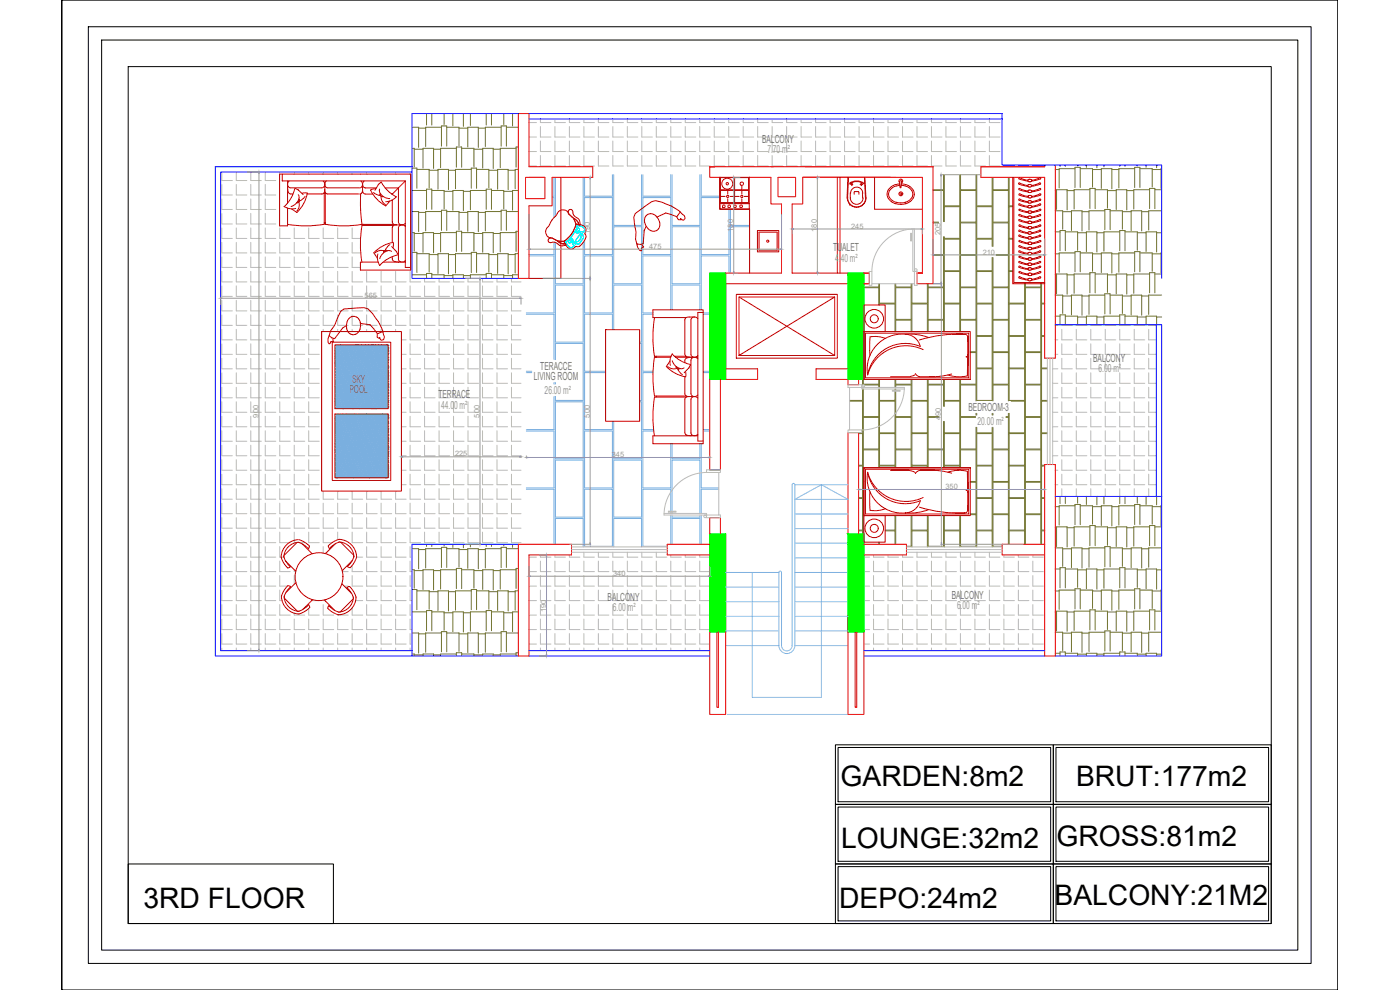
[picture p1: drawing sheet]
<svg xmlns="http://www.w3.org/2000/svg" width="420mm" height="297mm" viewBox="0 0 420 297" stroke-linecap="round" stroke-linejoin="round" font-family="sans-serif">
<defs><g id="words">
<g font-size="8.5">
<text x="252.3" y="235.9">GARDEN:8m2</text>
<text x="322.9" y="235.9">BRUT:177m2</text>
<text x="252.4" y="254.6">LOUNGE:32m2</text>
<text x="317.1" y="253.8">GROSS:81m2</text>
<text x="43.1" y="272.5">3RD FLOOR</text>
<text x="251.9" y="272.5">DEPO:24m2</text>
<text x="316.5" y="271.7">BALCONY:21M2</text>
</g>
<g font-size="3.3" fill="#767676">
<text x="228.7" y="43">BALCONY</text>
<text x="250.1" y="75.4">TUALET</text>
<text x="162.2" y="111">TERACCE</text>
<text x="328.1" y="108.7">BALCONY</text>
<text x="104.9" y="118">POOL</text>
<text x="105.7" y="114.9">SKY</text>
<text x="131.6" y="119.6">TERRACE</text>
<text x="160.2" y="114.1">LIVING ROOM</text>
<text x="290.7" y="123.4">BEDROOM-3</text>
<text x="285.6" y="179.8">BALCONY</text>
<text x="182.3" y="180.2">BALCONY</text>
</g>
<g font-size="3.3" fill="#989898">
<text x="230.3" y="46.1">7.70 m²</text>
<text x="250.6" y="78.6">4.40 m²</text>
<text x="329.7" y="111.8">6.00 m²</text>
<text x="163.5" y="118.3">26.00 m²</text>
<text x="132.4" y="122.7">44.00 m²</text>
<text x="293.4" y="127.6">20.00 m²</text>
<text x="183.9" y="183.3">6.00 m²</text>
<text x="287.2" y="182.8">6.00 m²</text>
</g>
<g font-size="2.2" fill="#989898">
<text x="177" y="70.3" transform="rotate(-90 177 70.3)">190</text>
<text x="220.1" y="69.5" transform="rotate(-90 220.1 69.5)">180</text>
<text x="245.2" y="69.5" transform="rotate(-90 245.2 69.5)">180</text>
<text x="255.4" y="68.6">245</text>
<text x="282.3" y="70.6" transform="rotate(-90 282.3 70.6)">205</text>
<text x="194.8" y="74.6">475</text>
<text x="294.9" y="76.4">210</text>
<text x="109.4" y="89.4">565</text>
<text x="77.6" y="125.3" transform="rotate(-90 77.6 125.3)">900</text>
<text x="143.9" y="125.3" transform="rotate(-90 143.9 125.3)">500</text>
<text x="177" y="125.3" transform="rotate(-90 177 125.3)">500</text>
<text x="282.4" y="126" transform="rotate(-90 282.4 126)">490</text>
<text x="136.6" y="137">225</text>
<text x="183.6" y="137.1">345</text>
<text x="283.7" y="146.7">350</text>
<text x="184" y="172.8">340</text>
<text x="163.9" y="183.6" transform="rotate(-90 163.9 183.6)">190</text>
</g>
</g></defs>
<!-- layer: 0 -->
<g fill="none" stroke="#000" stroke-width=".3">
<path d="M18.5 0v297h383v-297h-383v297M26.5 8h367v281.1h-367zM30.5 12h359v273.1h-359zM38.5 20h343v257.1h-343zM213 141h3.2M250.7 223.5h65.4v17.8h-65.4zM251.5 224.3h63.8v16.3h-63.8zM316.1 223.5h65.4v17.8h-65.4zM316.9 224.3h63.8v16.3h-63.8zM38.5 259.2h61.6v17.9h-61.6zM250.7 259.2h65.4v17.9h-65.4zM250.7 241.3h65.4v17.9h-65.4z"/>
<path d="M251.5 242.1h63.8v16.3h-63.8zM316.1 259.2h65.4v17.9h-65.4zM316.1 241.3h65.4v17.9h-65.4zM316.9 242.1h63.8v16.3h-63.8zM251.5 260h63.8v16.3h-63.8zM316.9 260h63.8v16.3h-63.8z"/>
</g>
<g fill="none" stroke="#727430" stroke-width=".3">
<path d="M123.7 38.2h1.9v6M125.6 38.4h2.1M128 34.1v3.4M129.6 34.1v3.4M132.5 38.2h-4.8v5.8M133.3 34.1v3.3M134.1 38.2h3.7v5.5M135.9 34.1v3.7M137.8 38.4h2.6M139.1 34.1v3.8M141.2 34.1v3.6M143.5 38.4h2.2"/>
<path d="M145.9 34.1v3.4M147.5 34.1v3.4M150.4 38.2h-4.7v5.8M151.2 34.1v3.3M152 38.2h3.6M153.8 34.1v3.7M123.7 57.2h4.3M123.7 44.5h.6v5.5M123.7 50.4h1.4v6.1M124.3 44.8h2.7M125.1 50.8h3.7v5.6M127 50.4v-5.9h3.1v6.1"/>
<path d="M128.8 51.1h2.6M129.6 57.2h3.7v5.5M130.1 44.8h2.1M131.4 56.8v-6h3.2v6.1M132.5 43.8v-6h1.6v6M133.3 57.4h2.6M134.6 51.1h2.1M137 44.5h-4.8v5.8M137 50.2v-6.1h1.5v6.1M138.5 44.5h3.7v5.5M139.1 57.4h2.1M140.4 44.1v-5.9h3.1v6"/>
<path d="M141.4 50.8h-4.7v5.8M141.4 56.5v-6.1h1.6v6.1M142.2 44.8h2.7M143 50.8h3.7v5.6M144.9 50.4v-5.9h3.1v6.1M145.9 57.2h-4.7v5.7M146.7 51.1h2.6M147.5 57.2h3.7v5.5M148 44.8h2.1M149.3 56.8v-6h3.2v6.1M150.4 43.8v-6h1.6v6M151.2 57.4h2.6"/>
<path d="M152.5 51.1h2.1M154.9 44.5h-4.8v5.8M155.6 57.2h-1.8v5.9M155.6 50.8h-1v5.8M155.6 44.1h-.7v6.1M316.7 57.2h.4M316.7 50.9h1.2M318.1 49.5v.4M319.7 49.5v.4M320.2 57.2h2.2M322.6 50.6h-4.7v5.8M322.6 56.3v-6.1h1.6v6.1"/>
<path d="M323.4 49.5v.3M324.2 50.6h3.7v5.5M326 49.5v.7M327.1 56.9h-4.7v5.8M327.9 50.9h2.6M328.7 56.9h3.7v5.6M329.2 49.5v.8M330.5 56.5v-5.9h3.2v6.1M331.3 49.5v.6M332.4 57.2h2.6M333.7 50.9h2.1M336 49.5v.4"/>
<path d="M337.6 49.5v.4M338.2 57.2h2.1M340.5 50.6h-4.7v5.8M340.5 56.3v-6.1h1.6v6.1M341.3 49.5v.3M342.1 50.6h3.7v5.5M344 49.5v.7M345 56.9h-4.7v5.8M345.8 50.9h2.6M346.6 56.9h2M347.1 49.5v.8M348.6 50.6h-.2v5.9"/>
<path d="M123.7 69.8h.6v5.5M123.7 63.5h1.9v6M123.7 75.7h1.4v6.1M124.3 70.1h2.7M125.1 76.1h3.7v5.5M125.6 63.7h2.1M127 75.7v-5.9h3.1v6.1M128 62.8v-6h1.6v6M128.8 76.4h2.6M130.1 70.1h2.1M132.5 63.5h-4.8v5.8M132.5 69.1v-6h1.6v6"/>
<path d="M134.1 63.5h3.7v5.5M134.6 76.4h2.1M135.9 63.1v-5.9h3.2v6M137 69.8h-4.8v5.8M137 75.5v-6.1h1.5v6.1M137.8 63.7h2.6M138.5 69.8h3.7v5.5M140.4 69.4v-5.9h3.1v6M141.4 76.1h-4.7v5.8M142.2 70.1h2.7M143 76.1h3.7v5.5M143.5 63.7h2.2"/>
<path d="M144.9 75.7v-5.9h3.1v6.1M145.9 62.8v-6h1.6v6M146.7 76.4h2.6M148 70.1h2.1M150.4 63.5h-4.7v5.8M150.4 69.1v-6h1.6v6M152 63.5h3.6M152.5 76.4h2.1M154.9 69.8h-4.8v5.8M155.6 76.1h-1v5.8M155.6 69.4h-.7v6.1M316.7 69.6h1.4"/>
<path d="M316.7 63.2h2.2v5.6M316.7 76.2h1.2M317.1 62.9v-6h3.1v6.1M318.1 75.2v-6h1.6v6M318.9 63.5h2.7M319.7 69.6h3.7v5.5M321.6 69.2v-6h3.1v6.1M322.6 75.9h-4.7v5.8M323.4 69.8h2.6M324.2 75.9h3.7v5.5M324.7 63.5h2.1M326 75.5v-5.9h3.2v6"/>
<path d="M327.1 62.6v-6.1h1.6v6.1M327.9 76.2h2.6M329.2 69.8h2.1M331.6 63.2h-4.8v5.8M331.6 68.9v-6h1.6v6M333.2 63.2h3.6v5.6M333.7 76.2h2.1M335 62.9v-6h3.2v6.1M336 69.6h-4.7v5.8M336 75.2v-6h1.6v6M336.8 63.5h2.7M337.6 69.6h3.7v5.5"/>
<path d="M339.5 69.2v-6h3.1v6.1M340.5 75.9h-4.7v5.8M341.3 69.8h2.7M342.1 75.9h3.7v5.5M342.6 63.5h2.1M344 75.5v-5.9h3.1v6M345 62.6v-6.1h1.6v6.1M345.8 76.2h2.6M347.1 69.8h1.5M348.6 75.9h-.2v5.9M348.6 63.2h-3.9v5.8M123.7 82.4h4.3"/>
<path d="M128 83.5v-1.5h1.6v1.5M129.6 82.4h3.7v1.1M131.4 82v-5.9h3.2v6.1M133.3 82.7h2.6M135.9 83.5v-1.1h3.2v1.1M139.1 82.7h2.1M141.4 81.8v-6.1h1.6v6.1M145.9 82.4h-4.7v1.1M145.9 83.5v-1.5h1.6v1.5M147.5 82.4h3.7v1.1M149.3 82v-5.9h3.2v6.1M151.2 82.7h2.6"/>
<path d="M155.6 82.4h-1.8v1.1M316.7 94.9h1.4M316.7 88.5h2.2v5.6M316.7 82.5h.4M317.1 88.1v-5.9h3.1v6.1M318.1 97.4v-2.9h1.6v2.9M318.9 88.8h2.7M319.7 94.9h3.7v2.5M320.2 82.5h2.2M321.6 94.5v-6h3.1v6.1M322.6 81.6v-6.1h1.6v6.1M323.4 95.1h2.6"/>
<path d="M324.7 88.8h2.1M326 97.4v-2.5h3.2v2.5M327.1 82.2h-4.7v5.8M327.1 87.9v-6.1h1.6v6.1M328.7 82.2h3.7v5.5M329.2 95.1h2.1M330.5 81.8v-5.9h3.2v6M331.6 88.5h-4.8v5.8M331.6 94.2v-6.1h1.6v6.1M332.4 82.5h2.6M333.2 88.5h3.6v5.6M335 88.1v-5.9h3.2v6.1"/>
<path d="M336 94.9h-4.7v2.5M336 97.4v-2.9h1.6v2.9M336.8 88.8h2.7M337.6 94.9h3.7v2.5M338.2 82.5h2.1M339.5 94.5v-6h3.1v6.1M340.5 81.6v-6.1h1.6v6.1M341.3 95.1h2.7M342.6 88.8h2.1M344 97.4v-2.5h3.1v2.5M345 82.2h-4.7v5.8M345 87.9v-6.1h1.6v6.1"/>
<path d="M346.6 82.2h2M347.1 95.1h1.5M348.6 88.5h-3.9v5.8M316.7 158.3h.4M316.7 152h1.2M318.1 148.9v2.2M319.7 148.9v2.2M320.2 158.3h2.2M322.6 151.8h-4.7v5.8M322.6 157.4v-6h1.6v6M323.4 148.9v2.1M324.2 151.8h3.7v5.5"/>
<path d="M326 148.9v2.5M327.1 158.1h-4.7v5.8M327.9 152h2.6M328.7 158.1h3.7v5.5M329.2 148.9v2.6M330.5 157.7v-5.9h3.2v6M331.3 148.9v2.3M332.4 158.3h2.6M333.7 152h2.1M336 148.9v2.2M337.6 148.9v2.2M338.2 158.3h2.1"/>
<path d="M340.5 151.8h-4.7v5.8M340.5 157.4v-6h1.6v6M341.3 148.9v2.1M342.1 151.8h3.7v5.5M344 148.9v2.5M345 158.1h-4.7v5.8M345.8 152h2.6M346.6 158.1h2M347.1 148.9v2.6M348.6 151.8h-.2v5.9M123.7 170.9h.6v5.6M123.7 164.6h1.9v6.1"/>
<path d="M123.7 176.9h1.4v6M124.3 171.2h2.7M125.1 177.3h3.7v5.5M125.6 164.9h2.1M127 176.9v-6h3.1v6.1M128 163.3v.7M128.8 177.5h2.6M129.6 163.3v.7M130.1 171.2h2.1M132.5 164.6h-4.8v5.8M132.5 170.3v-6.1h1.6v6.1M133.3 163.3v.5"/>
<path d="M134.1 164.6h3.7v5.6M134.6 177.5h2.1M135.9 163.3v.9M137 170.9h-4.8v5.8M137 176.6v-6h1.5v6M137.8 164.9h2.6M138.5 170.9h3.7v5.6M139.1 163.3v1.1M140.4 170.6v-6h3.1v6.1M141.2 163.3v.8M141.4 177.3h-4.7v5.8M142.2 171.2h2.7"/>
<path d="M143 177.3h3.7v5.5M143.5 164.9h2.2M144.9 176.9v-6h3.1v6.1M145.9 163.3v.7M146.7 177.5h2.6M147.5 163.3v.7M148 171.2h2.1M150.4 164.6h-4.7v5.8M150.4 170.3v-6.1h1.6v6.1M151.2 163.3v.5M152 164.6h3.6M152.5 177.5h2.1"/>
<path d="M153.8 163.3v.9M154.9 170.9h-4.8v5.8M155.6 177.3h-1v5.8M155.6 170.6h-.7v6M316.7 170.7h1.4M316.7 164.4h2.2v5.5M316.7 177.3h1.2M317.1 164v-5.9h3.1v6M318.1 176.4v-6.1h1.6v6.1M318.9 164.7h2.7M319.7 170.7h3.7v5.6M321.6 170.3v-5.9h3.1v6.1"/>
<path d="M322.6 177h-4.7v5.8M323.4 171h2.6M324.2 177h3.7v5.6M324.7 164.7h2.1M326 176.6v-5.9h3.2v6.1M327.1 163.7v-6h1.6v6M327.9 177.3h2.6M329.2 171h2.1M331.6 164.4h-4.8v5.8M331.6 170.1v-6.1h1.6v6.1M333.2 164.4h3.6v5.5M333.7 177.3h2.1"/>
<path d="M335 164v-5.9h3.2v6M336 170.7h-4.7v5.8M336 176.4v-6.1h1.6v6.1M336.8 164.7h2.7M337.6 170.7h3.7v5.6M339.5 170.3v-5.9h3.1v6.1M340.5 177h-4.7v5.8M341.3 171h2.7M342.1 177h3.7v5.6M342.6 164.7h2.1M344 176.6v-5.9h3.1v6.1M345 163.7v-6h1.6v6"/>
<path d="M345.8 177.3h2.6M347.1 171h1.5M348.6 177h-.2v6M348.6 164.4h-3.9v5.8M123.7 183.6h4.3M123.7 196.2h.6v.6M123.7 189.9h1.9v6.1M124.3 196.5h2.7M125.6 190.2h2.1M127 196.8v-.6h3.1v.6M128 189.3v-6.1h1.6v6.1M129.6 183.6h3.7v5.5"/>
<path d="M130.1 196.5h2.1M131.4 183.2v-5.9h3.2v6M132.5 189.9h-4.8v5.8M132.5 195.6v-6.1h1.6v6.1M133.3 183.9h2.6M134.1 189.9h3.7v5.5M135.9 189.5v-5.9h3.2v6M137 196.2h-4.8v.6M137 196.8v-1h1.5v1M137.8 190.2h2.6M138.5 196.2h3.7v.6M139.1 183.9h2.1"/>
<path d="M140.4 195.8v-5.9h3.1v6.1M141.4 182.9v-6h1.6v6M142.2 196.5h2.7M143.5 190.2h2.2M144.9 196.8v-.6h3.1v.6M145.9 183.6h-4.7v5.8M145.9 189.3v-6.1h1.6v6.1M147.5 183.6h3.7v5.5M148 196.5h2.1M149.3 183.2v-5.9h3.2v6M150.4 189.9h-4.7v5.8M150.4 195.6v-6.1h1.6v6.1"/>
<path d="M151.2 183.9h2.6M152 189.9h3.6M154.9 196.2h-4.8v.6M155.6 183.6h-1.8v5.9M155.6 195.8h-.7v1M316.7 196h1.4M316.7 189.7h2.2v5.5M316.7 183.6h.4M317.1 189.3v-5.9h3.1v6M318.1 196.8v-1.2h1.6v1.2M318.9 190h2.7M319.7 196h3.7v.8"/>
<path d="M320.2 183.6h2.2M321.6 195.6v-5.9h3.1v6M322.6 182.7v-6.1h1.6v6.1M323.4 196.3h2.6M324.7 190h2.1M326 196.8v-.8h3.2v.8M327.1 183.4h-4.7v5.8M327.1 189v-6h1.6v6M328.7 183.4h3.7v5.5M329.2 196.3h2.1M330.5 183v-6h3.2v6.1M331.6 189.7h-4.8v5.8"/>
<path d="M331.6 195.4v-6.1h1.6v6.1M332.4 183.6h2.6M333.2 189.7h3.6v5.5M335 189.3v-5.9h3.2v6M336 196h-4.7v.8M336 196.8v-1.2h1.6v1.2M336.8 190h2.7M337.6 196h3.7v.8M338.2 183.6h2.1M339.5 195.6v-5.9h3.1v6M340.5 182.7v-6.1h1.6v6.1M341.3 196.3h2.7"/>
<path d="M342.6 190h2.1M344 196.8v-.8h3.1v.8M345 183.4h-4.7v5.8M345 189v-6h1.6v6M346.6 183.4h2M347.1 196.3h1.5M348.6 189.7h-3.9v5.8"/>
</g>
<!-- layer: Balkon Tarama -->
<g fill="none" stroke="#bababa" stroke-width=".3">
<path d="M158.8 36.8h2.2M162.2 35.7v1.1h3.2M162.2 38v3.1h3.2M166.5 35.7v1.1h3.2M166.5 38v3.1h3.2M170.9 35.7v1.1h3.1M170.9 38v3.1h3.1M175.2 35.7v1.1h3.2M175.2 38v3.1h3.2M179.6 35.7v1.1h3.1M179.6 38v3.1h3.1M183.9 35.7v1.1h3.2"/>
<path d="M183.9 38v3.1h3.2M188.3 35.7v1.1h3.1M188.3 38v3.1h3.1M192.6 35.7v1.1h3.2M192.6 38v3.1h3.2M197 35.7v1.1h3.1M197 38v3.1h3.1M201.3 35.7v1.1h3.2M201.3 38v3.1h3.2M205.7 35.7v1.1h3.1M205.7 38v3.1h3.1M210 35.7v1.1h3.2"/>
<path d="M210 38v3.1h3.2M214.3 35.7v1.1h3.2M214.3 38v3.1h3.2M218.7 35.7v1.1h3.2M218.7 38v3.1h3.2M223 35.7v1.1h3.2M223 38v3.1h3.2M227.4 35.7v1.1h3.1M227.4 38v3.1h3.1M231.7 35.7v1.1h3.2M231.7 38v3.1h3.2M236.1 35.7v1.1h3.1"/>
<path d="M236.1 38v3.1h3.1M240.4 35.7v1.1h3.2M240.4 38v3.1h3.2M244.8 35.7v1.1h3.1M244.8 38v3.1h3.1M249.1 35.7v1.1h3.2M249.1 38v3.1h3.2M253.5 35.7v1.1h3.1M253.5 38v3.1h3.1M257.8 35.7v1.1h3.2M257.8 38v3.1h3.2M262.2 35.7v1.1h3.1"/>
<path d="M262.2 38v3.1h3.1M266.5 35.7v1.1h3.2M266.5 38v3.1h3.2M270.9 35.7v1.1h3.1M270.9 38v3.1h3.1M275.2 35.7v1.1h3.2M275.2 38v3.1h3.2M279.5 35.7v1.1h3.2M279.5 38v3.1h3.2M283.9 35.7v1.1h3.2M283.9 38v3.1h3.2M288.2 35.7v1.1h3.2"/>
<path d="M288.2 38v3.1h3.2M292.6 35.7v1.1h3.1M292.6 38v3.1h3.1M296.9 35.7v1.1h3.2M296.9 38v3.1h3.2M66.6 51.6v2.6h3.1M66.6 55.3v3.2h3.1M66.6 59.7v3.2h3.1M70.9 51.6v2.6h3.2M70.9 55.3v3.2h3.2M70.9 59.7v3.2h3.2M75.3 51.6v2.6h3.1"/>
<path d="M75.3 55.3v3.2h3.1M75.3 59.7v3.2h3.1M79.6 51.6v2.6h3.2M79.6 55.3v3.2h3.2M79.6 59.7v3.2h3.2M84 51.6v.6M88.3 51.6v.6M92.6 51.6v.6M97 51.6v.6M101.3 51.6v.6M105.7 51.6v.6M110 51.6v.6"/>
<path d="M114.4 51.6v.6M118.7 51.6v.6M123.1 51.6v.6M123.2 54.2h.5M123.2 58.5h.5M158.8 41.1h2.2M158.8 45.5h2.2M158.8 49.8h2.2M162.2 42.3v3.2h3.2M162.2 46.7v3.1h3.2M166.5 42.3v3.2h3.2M166.5 46.7v3.1h3.2"/>
<path d="M170.9 42.3v3.2h3.1M170.9 46.7v3.1h3.1M175.2 42.3v3.2h3.2M175.2 46.7v3.1h3.2M179.6 42.3v3.2h3.1M179.6 46.7v3.1h3.1M183.9 42.3v3.2h3.2M183.9 46.7v3.1h3.2M188.3 42.3v3.2h3.1M188.3 46.7v3.1h3.1M192.6 42.3v3.2h3.2M192.6 46.7v3.1h3.2"/>
<path d="M197 42.3v3.2h3.1M197 46.7v3.1h3.1M201.3 42.3v3.2h3.2M201.3 46.7v3.1h3.2M205.7 42.3v3.2h3.1M205.7 46.7v3.1h3.1M210 42.3v3.2h3.2M210 46.7v3.1h3.2M214.3 42.3v3.2h3.2M214.3 46.7v3.1h3.2M218.7 42.3v3.2h3.2M218.7 46.7v3.1h3.2"/>
<path d="M223 42.3v3.2h3.2M223 46.7v3.1h3.2M227.4 42.3v3.2h3.1M227.4 46.7v3.1h3.1M231.7 42.3v3.2h3.2M231.7 46.7v3.1h3.2M236.1 42.3v3.2h3.1M236.1 46.7v3.1h3.1M240.4 42.3v3.2h3.2M240.4 46.7v3.1h3.2M244.8 42.3v3.2h3.1M244.8 46.7v3.1h3.1"/>
<path d="M249.1 42.3v3.2h3.2M249.1 46.7v3.1h3.2M253.5 42.3v3.2h3.1M253.5 46.7v3.1h3.1M257.8 42.3v3.2h3.2M257.8 46.7v3.1h3.2M262.2 42.3v3.2h3.1M262.2 46.7v3.1h3.1M266.5 42.3v3.2h3.2M266.5 46.7v3.1h3.2M270.9 42.3v3.2h3.1M270.9 46.7v3.1h3.1"/>
<path d="M275.2 42.3v3.2h3.2M275.2 46.7v3.1h3.2M279.5 42.3v3.2h3.2M279.5 46.7v3.1h3.2M283.9 42.3v3.2h3.2M283.9 46.7v3.1h3.2M288.2 42.3v3.2h3.2M288.2 46.7v3.1h3.2M292.6 42.3v3.2h3.1M292.6 46.7v3.1h3.1M296.9 42.3v3.2h3.2M296.9 46.7v3.1h3.2"/>
<path d="M301.3 49.5v.3h3.1M305.6 49.5v.3h3.2M310 49.5v.3h3.1M66.6 64v3.2h3.1M66.6 68.4v3.1h3.1M66.6 72.7v3.2h3.1M66.6 77.1v3.1h3.1M70.9 64v3.2h3.2M70.9 68.4v3.1h3.2M70.9 72.7v3.2h3.2M70.9 77.1v3.1h3.2M75.3 64v3.2h3.1"/>
<path d="M75.3 68.4v3.1h3.1M75.3 72.7v3.2h3.1M75.3 77.1v3.1h3.1M79.6 64v3.2h3.2M79.6 68.4v3.1h3.2M79.6 72.7v3.2h3.2M79.6 77.1v3.1h3.2M84 68.4v3.1h3.1M84 72.7v3.2h3.1M84 77.1v3.1h3.1M88.3 68.4v3.1h3.2M88.3 72.7v3.2h3.2"/>
<path d="M88.3 77.1v3.1h3.2M92.6 68.4v3.1h3.2M92.6 72.7v3.2h3.2M92.6 77.1v3.1h3.2M97 68.4v3.1h3.2M97 72.7v3.2h3.2M97 77.1v3.1h3.2M97.3 67.2h.3M101.3 68.4v3.1h3.2M101.3 72.7v3.2h3.2M101.3 77.1v3.1h3.2M105.7 68.4v3.1h2.5"/>
<path d="M105.7 72.7v3.2h2.6M105.7 77.1v3.1h2.5M123.2 62.9h.5M123.2 67.2h.5M123.2 71.5h.5M123.2 75.9h.5M66.6 94.5v3.1h3.1M66.6 98.8v3.2h3.1M66.6 81.4v3.2h3.1M66.6 85.8v3.1h3.1M66.6 90.1v3.2h3.1M70.9 94.5v3.1h3.2"/>
<path d="M70.9 98.8v3.2h3.2M70.9 81.4v3.2h3.2M70.9 85.8v3.1h3.2M70.9 90.1v3.2h3.2M75.3 94.5v3.1h3.1M75.3 98.8v3.2h3.1M75.3 81.4v3.2h3.1M75.3 85.8v3.1h3.1M75.3 90.1v3.2h3.1M79.6 94.5v3.1h3.2M79.6 98.8v3.2h3.2M79.6 81.4v3.2h3.2"/>
<path d="M79.6 85.8v3.1h3.2M79.6 90.1v3.2h3.2M84 94.5v3.1h3.1M84 98.8v3.2h3.1M84 81.4v3.2h3.1M84 85.8v3.1h3.1M84 90.1v3.2h3.1M88.3 94.5v3.1h3.2M88.3 98.8v3.2h3.2M88.3 81.4v3.2h3.2M88.3 85.8v3.1h3.2M88.3 90.1v3.2h3.2"/>
<path d="M92.6 94.5v3.1h3.2M92.6 98.8v3.2h3.2M92.6 81.4v3.2h3.2M92.6 85.8v3.1h3.2M92.6 90.1v3.2h3.2M97 94.5v3.1h3.2M97 81.4v3.2h3.2M97 85.8v3.1h3.2M97 90.1v3.2h3.2M97 98.8v.7M101.3 94.5v3.1h3.2M101.3 81.4v3.2h3.2"/>
<path d="M101.3 85.8v3.1h3.2M101.3 90.1v3.2h3.2M101.3 98.8v.7M105.7 94.5v3.1h3.1M105.7 81.4v3.2h3.1M105.7 85.8v3.1h3.1M105.7 90.1v3.2h3.1M105.7 98.8v.7M110 94.5v3.1h3.2M110 81.4v3.2h3.2M110 85.8v3.1h3.2M110 90.1v3.2h3.2"/>
<path d="M110 98.8v.7M114.4 94.5v3.1h3.1M114.4 81.4v3.2h3.1M114.4 85.8v3.1h3.1M114.4 90.1v3.2h3.1M114.4 98.8v.7M118.7 94.5v3.1h3.2M118.7 81.4v3.2h3.2M118.7 85.8v3.1h3.2M118.7 90.1v3.2h3.2M118.7 98.8v.7M123.1 94.5v3.1h3.1"/>
<path d="M123.1 98.8v3.2h3.1M123.1 81.4v3.2h3.1M123.1 85.8v3.1h3.1M123.1 90.1v3.2h3.1M123.2 80.2h.5M127.4 94.5v3.1h3.2M127.4 98.8v3.2h3.2M127.4 83.5v1.1h3.2M127.4 85.8v3.1h3.2M127.4 90.1v3.2h3.2M131.8 94.5v3.1h3.1M131.8 98.8v3.2h3.1"/>
<path d="M131.8 83.5v1.1h3.1M131.8 85.8v3.1h3.1M131.8 90.1v3.2h3.1M136.1 94.5v3.1h3.2M136.1 98.8v3.2h3.2M136.1 83.5v1.1h3.2M136.1 85.8v3.1h3.2M136.1 90.1v3.2h3.2M140.5 94.5v3.1h3.1M140.5 98.8v3.2h3.1M140.5 83.5v1.1h3.1M140.5 85.8v3.1h3.1"/>
<path d="M140.5 90.1v3.2h3.1M144.8 94.5v3.1h3.2M144.8 98.8v3.2h3.2M144.8 83.5v1.1h3.2M144.8 85.8v3.1h3.2M144.8 90.1v3.2h3.2M149.2 94.5v3.1h3.1M149.2 98.8v3.2h3.1M149.2 83.5v1.1h3.1M149.2 85.8v3.1h3.1M149.2 90.1v3.2h3.1M153.5 94.5v3.1h2.9"/>
<path d="M153.5 98.8v3.2h2.9M153.5 83.5v1.1h2.9M153.5 85.8v3.1h2.9M153.5 90.1v3.2h2.9M316.7 97.6h.8M318.7 97.4v.2h3.1M318.7 98.8v3.2h3.1M323 97.4v.2h3.2M323 98.8v3.2h3.2M327.4 97.4v.2h3.1M327.4 98.8v3.2h3.1M331.7 97.4v.2h3.2"/>
<path d="M331.7 98.8v3.2h3.2M336 97.4v.2h3.2M336 98.8v3.2h3.2M340.4 97.4v.2h3.2M340.4 98.8v3.2h3.2M344.7 97.4v.2h2.3M344.7 98.8v3.2h2.3M66.6 103.2v3.1h3.1M66.6 107.5v3.2h3.1M66.6 111.8v3.2h3.1M66.6 116.2v3.2h3.1M70.9 103.2v3.1h3.2"/>
<path d="M70.9 107.5v3.2h3.2M70.9 111.8v3.2h3.2M70.9 116.2v3.2h3.2M75.3 103.2v3.1h3.1M75.3 107.5v3.2h3.1M75.3 111.8v3.2h3.1M75.3 116.2v3.2h3.1M79.6 103.2v3.1h3.2M79.6 107.5v3.2h3.2M79.6 111.8v3.2h3.2M79.6 116.2v3.2h3.2M84 103.2v3.1h3.1"/>
<path d="M84 107.5v3.2h3.1M84 111.8v3.2h3.1M84 116.2v3.2h3.1M88.3 103.2v3.1h3.2M88.3 107.5v3.2h3.2M88.3 111.8v3.2h3.2M88.3 116.2v3.2h3.2M92.6 103.2v3.1h3.2M92.6 107.5v3.2h3.2M92.6 111.8v3.2h3.2M92.6 116.2v3.2h3.2M120.5 102h1.4"/>
<path d="M120.5 106.3h1.4M120.5 110.7h1.4M120.5 115h1.4M120.5 119.4h1.4M123.1 103.2v3.1h3.1M123.1 107.5v3.2h3.1M123.1 111.8v3.2h3.1M123.1 116.2v3.2h3.1M127.4 103.2v3.1h3.2M127.4 107.5v3.2h3.2M127.4 111.8v3.2h3.2M127.4 116.2v3.2h3.2"/>
<path d="M131.8 103.2v3.1h3.1M131.8 107.5v3.2h3.1M131.8 111.8v3.2h3.1M131.8 116.2v3.2h3.1M136.1 103.2v3.1h3.2M136.1 107.5v3.2h3.2M136.1 111.8v3.2h3.2M136.1 116.2v3.2h3.2M140.5 103.2v3.1h3.1M140.5 107.5v3.2h3.1M140.5 111.8v3.2h3.1M140.5 116.2v3.2h3.1"/>
<path d="M144.8 103.2v3.1h3.2M144.8 107.5v3.2h3.2M144.8 111.8v3.2h3.2M144.8 116.2v3.2h3.2M149.2 103.2v3.1h3.1M149.2 107.5v3.2h3.1M149.2 111.8v3.2h3.1M149.2 116.2v3.2h3.1M153.5 103.2v3.1h2.9M153.5 107.5v3.2h2.9M153.5 111.8v3.2h2.9M153.5 116.2v3.2h2.9"/>
<path d="M315.9 110.7h1.6M315.9 115h1.6M315.9 119.4h1.6M316.7 102h.8M316.7 106.3h.8M318.7 103.2v3.1h3.1M318.7 107.5v3.2h3.1M318.7 111.8v3.2h3.1M318.7 116.2v3.2h3.1M323 103.2v3.1h3.2M323 107.5v3.2h3.2M323 111.8v3.2h3.2"/>
<path d="M323 116.2v3.2h3.2M327.4 103.2v3.1h3.1M327.4 107.5v3.2h3.1M327.4 111.8v3.2h3.1M327.4 116.2v3.2h3.1M331.7 103.2v3.1h3.2M331.7 107.5v3.2h3.2M331.7 111.8v3.2h3.2M331.7 116.2v3.2h3.2M336 103.2v3.1h3.2M336 107.5v3.2h3.2M336 111.8v3.2h3.2"/>
<path d="M336 116.2v3.2h3.2M340.4 103.2v3.1h3.2M340.4 107.5v3.2h3.2M340.4 111.8v3.2h3.2M340.4 116.2v3.2h3.2M344.7 103.2v3.1h2.3M344.7 107.5v3.2h2.3M344.7 111.8v3.2h2.3M344.7 116.2v3.2h2.3M66.6 120.5v3.2h3.1M66.6 124.9v3.1h3.1M66.6 129.2v3.2h3.1"/>
<path d="M66.6 133.6v3.1h3.1M66.6 137.9v3.2h3.1M70.9 120.5v3.2h3.2M70.9 124.9v3.1h3.2M70.9 129.2v3.2h3.2M70.9 133.6v3.1h3.2M70.9 137.9v3.2h3.2M75.3 120.5v3.2h3.1M75.3 124.9v3.1h3.1M75.3 129.2v3.2h3.1M75.3 133.6v3.1h3.1M75.3 137.9v3.2h3.1"/>
<path d="M79.6 120.5v3.2h3.2M79.6 124.9v3.1h3.2M79.6 129.2v3.2h3.2M79.6 133.6v3.1h3.2M79.6 137.9v3.2h3.2M84 120.5v3.2h3.1M84 124.9v3.1h3.1M84 129.2v3.2h3.1M84 133.6v3.1h3.1M84 137.9v3.2h3.1M88.3 120.5v3.2h3.2M88.3 124.9v3.1h3.2"/>
<path d="M88.3 129.2v3.2h3.2M88.3 133.6v3.1h3.2M88.3 137.9v3.2h3.2M92.6 120.5v3.2h3.2M92.6 124.9v3.1h3.2M92.6 129.2v3.2h3.2M92.6 133.6v3.1h3.2M92.6 137.9v3.2h3.2M120.5 123.7h1.4M120.5 128h1.4M120.5 132.4h1.4M120.5 136.7h1.4"/>
<path d="M123.1 120.5v3.2h3.1M123.1 124.9v3.1h3.1M123.1 129.2v3.2h3.1M123.1 133.6v3.1h3.1M123.1 137.9v3.2h3.1M127.4 120.5v3.2h3.2M127.4 124.9v3.1h3.2M127.4 129.2v3.2h3.2M127.4 133.6v3.1h3.2M127.4 137.9v3.2h3.2M131.8 120.5v3.2h3.1M131.8 124.9v3.1h3.1"/>
<path d="M131.8 129.2v3.2h3.1M131.8 133.6v3.1h3.1M131.8 137.9v3.2h3.1M136.1 120.5v3.2h3.2M136.1 124.9v3.1h3.2M136.1 129.2v3.2h3.2M136.1 133.6v3.1h3.2M136.1 137.9v3.2h3.2M140.5 120.5v3.2h3.1M140.5 124.9v3.1h3.1M140.5 129.2v3.2h3.1M140.5 133.6v3.1h3.1"/>
<path d="M140.5 137.9v3.2h3.1M144.8 120.5v3.2h3.2M144.8 124.9v3.1h3.2M144.8 129.2v3.2h3.2M144.8 133.6v3.1h3.2M144.8 137.9v3.2h3.2M149.2 120.5v3.2h3.1M149.2 124.9v3.1h3.1M149.2 129.2v3.2h3.1M149.2 133.6v3.1h3.1M149.2 137.9v3.2h3.1M153.5 120.5v3.2h2.9"/>
<path d="M153.5 124.9v3.1h2.9M153.5 129.2v3.2h2.9M153.5 133.6v3.1h2.9M153.5 137.9v3.2h2.9M315.9 123.7h1.6M315.9 128h1.6M315.9 132.4h1.6M315.9 136.7h1.6M318.7 120.5v3.2h3.1M318.7 124.9v3.1h3.1M318.7 129.2v3.2h3.1M318.7 133.6v3.1h3.1"/>
<path d="M318.7 137.9v3.2h3.1M323 120.5v3.2h3.2M323 124.9v3.1h3.2M323 129.2v3.2h3.2M323 133.6v3.1h3.2M323 137.9v3.2h3.2M327.4 120.5v3.2h3.1M327.4 124.9v3.1h3.1M327.4 129.2v3.2h3.1M327.4 133.6v3.1h3.1M327.4 137.9v3.2h3.1M331.7 120.5v3.2h3.2"/>
<path d="M331.7 124.9v3.1h3.2M331.7 129.2v3.2h3.2M331.7 133.6v3.1h3.2M331.7 137.9v3.2h3.2M336 120.5v3.2h3.2M336 124.9v3.1h3.2M336 129.2v3.2h3.2M336 133.6v3.1h3.2M336 137.9v3.2h3.2M340.4 120.5v3.2h3.2M340.4 124.9v3.1h3.2M340.4 129.2v3.2h3.2"/>
<path d="M340.4 133.6v3.1h3.2M340.4 137.9v3.2h3.2M344.7 120.5v3.2h2.3M344.7 124.9v3.1h2.3M344.7 129.2v3.2h2.3M344.7 133.6v3.1h2.3M344.7 137.9v3.2h2.3M66.6 142.3v3.1h3.1M66.6 146.6v3.2h3.1M66.6 151v3.1h3.1M66.6 155.3v3.2h3.1M66.6 159.7v3.1h3.1"/>
<path d="M70.9 142.3v3.1h3.2M70.9 146.6v3.2h3.2M70.9 151v3.1h3.2M70.9 155.3v3.2h3.2M70.9 159.7v3.1h3.2M75.3 142.3v3.1h3.1M75.3 146.6v3.2h3.1M75.3 151v3.1h3.1M75.3 155.3v3.2h3.1M75.3 159.7v3.1h3.1M79.6 142.3v3.1h3.2M79.6 146.6v3.2h3.2"/>
<path d="M79.6 151v3.1h3.2M79.6 155.3v3.2h3.2M79.6 159.7v3.1h3.2M84 142.3v3.1h3.1M84 146.6v3.2h3.1M84 151v3.1h3.1M84 155.3v3.2h3.1M84 159.7v3.1h3.1M88.3 142.3v3.1h3.2M88.3 146.6v3.2h3.2M88.3 151v3.1h3.2M88.3 155.3v3.2h3.2"/>
<path d="M88.3 159.7v3.1h.5M92.6 142.3v3.1h3.2M92.6 146.6v3.2h3.2M92.6 151v3.1h3.2M92.6 155.3v3.2h3.2M92.6 159.7v3.1h3.2M97 147.4v2.4h3.2M97 151v3.1h3.2M97 155.3v3.2h3.2M97 159.7v3.1h2.7M101.3 147.4v2.4h3.2M101.3 151v3.1h3.2"/>
<path d="M101.3 155.3v3.2h3.2M101.3 159.7v2.3M105.7 147.4v2.4h3.1M105.7 151v3.1h3.1M105.7 155.3v3.2h3.1M105.7 159.7v3.1h3.1M110 147.4v2.4h3.2M110 151v3.1h3.2M110 155.3v3.2h3.2M110 159.7v3.1h3.2M114.4 147.4v2.4h3.1M114.4 151v3.1h3.1"/>
<path d="M114.4 155.3v3.2h3.1M114.4 159.7v3.1h3.1M118.7 147.4v2.4h3.2M118.7 151v3.1h3.2M118.7 155.3v3.2h3.2M118.7 159.7v3.1h3.2M120.5 141.1h1.4M120.5 145.4h1.4M123.1 142.3v3.1h3.1M123.1 146.6v3.2h3.1M123.1 151v3.1h3.1M123.1 155.3v3.2h3.1"/>
<path d="M123.1 159.7v3.1h3.1M127.4 142.3v3.1h3.2M127.4 146.6v3.2h3.2M127.4 151v3.1h3.2M127.4 155.3v3.2h3.2M127.4 159.7v3.1h3.2M131.8 142.3v3.1h3.1M131.8 146.6v3.2h3.1M131.8 151v3.1h3.1M131.8 155.3v3.2h3.1M131.8 159.7v3.1h3.1M136.1 142.3v3.1h3.2"/>
<path d="M136.1 146.6v3.2h3.2M136.1 151v3.1h3.2M136.1 155.3v3.2h3.2M136.1 159.7v3.1h3.2M140.5 142.3v3.1h3.1M140.5 146.6v3.2h3.1M140.5 151v3.1h3.1M140.5 155.3v3.2h3.1M140.5 159.7v3.1h3.1M144.8 142.3v3.1h3.2M144.8 146.6v3.2h3.2M144.8 151v3.1h3.2"/>
<path d="M144.8 155.3v3.2h3.2M144.8 159.7v3.1h3.2M149.2 142.3v3.1h3.1M149.2 146.6v3.2h3.1M149.2 151v3.1h3.1M149.2 155.3v3.2h3.1M149.2 159.7v3.1h3.1M153.5 142.3v3.1h2.9M153.5 146.6v3.2h2.9M153.5 151v3.1h2.9M153.5 155.3v3.2h2.9M153.5 159.7v3.1h2.9"/>
<path d="M316.7 141.1h.8M316.7 145.4h.8M318.7 142.3v3.1h3.1M318.7 146.6v2.3M323 142.3v3.1h3.2M323 146.6v2.3M327.4 142.3v3.1h3.1M327.4 146.6v2.3M331.7 142.3v3.1h3.2M331.7 146.6v2.3M336 142.3v3.1h3.2M336 146.6v2.3"/>
<path d="M340.4 142.3v3.1h3.2M340.4 146.6v2.3M344.7 142.3v3.1h2.3M344.7 146.6v2.3M66.6 164v3.2h3.1M66.6 168.4v3.1h3.1M66.6 172.7v3.2h3.1M66.6 177v3.2h3.1M70.9 164v3.2h3.2M70.9 168.4v3.1h3.2M70.9 172.7v3.2h3.2M70.9 177v3.2h3.2"/>
<path d="M75.3 164v3.2h3.1M75.3 168.4v3.1h3.1M75.3 172.7v3.2h3.1M75.3 177v3.2h3.1M79.6 164v3.2h3.2M79.6 168.4v3.1h3.2M79.6 172.7v3.2h3.2M79.6 177v3.2h3.2M84 164v3.2h1.2M84 168.4v3.1h3.1M84 172.7v3.2h2.3M84 177v3.2h.6"/>
<path d="M86.9 175.9h.2M88.3 170.9v.6h.4M88.3 172.7v2.6M89.9 162.8h1.6M92.6 164v1.1M97 164v1.9M102.8 171.5h1.7M103.3 175.9h1.2M105.7 169.7v1.8h3.1M105.7 172.7v3.2h3.1M107 167.2h1.8M110 164v3.2h3.2"/>
<path d="M110 168.4v3.1h3.2M110 172.7v3.2h3.2M110 177v3.2h3.2M114.4 164v3.2h3.1M114.4 168.4v3.1h3.1M114.4 172.7v3.2h3.1M114.4 177v3.2h3.1M118.7 164v3.2h3.2M118.7 168.4v3.1h3.2M118.7 172.7v3.2h3.2M118.7 177v3.2h3.2M123.1 164v3.2h.6"/>
<path d="M123.1 168.4v3.1h.6M123.1 172.7v3.2h.6M123.1 177v3.2h.6M158.8 167.2h2.2M158.8 171.5h2.2M158.8 175.9h2.2M162.2 166.5v.7h3.2M162.2 168.4v3.1h3.2M162.2 172.7v3.2h3.2M162.2 177v3.2h3.2M166.5 166.5v.7h3.2M166.5 168.4v3.1h3.2"/>
<path d="M166.5 172.7v3.2h3.2M166.5 177v3.2h3.2M170.9 166.5v.7h3.1M170.9 168.4v3.1h3.1M170.9 172.7v3.2h3.1M170.9 177v3.2h3.1M175.2 165.7v1.5h3.2M175.2 168.4v3.1h3.2M175.2 172.7v3.2h3.2M175.2 177v3.2h3.2M179.6 165.7v1.5h3.1M179.6 168.4v3.1h3.1"/>
<path d="M179.6 172.7v3.2h3.1M179.6 177v3.2h3.1M183.9 165.7v1.5h3.2M183.9 168.4v3.1h3.2M183.9 172.7v3.2h3.2M183.9 177v3.2h3.2M188.3 165.7v1.5h3.1M188.3 168.4v3.1h3.1M188.3 172.7v3.2h3.1M188.3 177v3.2h3.1M192.6 165.7v1.5h3.2M192.6 168.4v3.1h3.2"/>
<path d="M192.6 172.7v3.2h3.2M192.6 177v3.2h3.2M197 165.7v1.5h3.1M197 168.4v3.1h3.1M197 172.7v3.2h3.1M197 177v3.2h3.1M201.3 166.5v.7h3.2M201.3 168.4v3.1h3.2M201.3 172.7v3.2h3.2M201.3 177v3.2h3.2M205.7 166.5v.7h3.1M205.7 168.4v3.1h3.1"/>
<path d="M205.7 172.7v3.2h3.1M205.7 177v3.2h3.1M210 166.5v.7h3M210 168.4v3.1h3M210 172.7v3.2h3M210 177v3.2h3M259.3 167.2h1.7M259.3 171.5h1.7M259.3 175.9h1.7M262.2 166.5v.7h3.1M262.2 168.4v3.1h3.1M262.2 172.7v3.2h3.1"/>
<path d="M262.2 177v3.2h3.1M266.5 166.5v.7h3.2M266.5 168.4v3.1h3.2M266.5 172.7v3.2h3.2M266.5 177v3.2h3.2M270.9 166.5v.7h3.1M270.9 168.4v3.1h3.1M270.9 172.7v3.2h3.1M270.9 177v3.2h3.1M275.2 165.7v1.5h3.2M275.2 168.4v3.1h3.2M275.2 172.7v3.2h3.2"/>
<path d="M275.2 177v3.2h3.2M279.5 165.7v1.5h3.2M279.5 168.4v3.1h3.2M279.5 172.7v3.2h3.2M279.5 177v3.2h3.2M283.9 165.7v1.5h3.2M283.9 168.4v3.1h3.2M283.9 172.7v3.2h3.2M283.9 177v3.2h3.2M288.2 165.7v1.5h3.2M288.2 168.4v3.1h3.2M288.2 172.7v3.2h3.2"/>
<path d="M288.2 177v3.2h3.2M292.6 165.7v1.5h3.1M292.6 168.4v3.1h3.1M292.6 172.7v3.2h3.1M292.6 177v3.2h3.1M296.9 165.7v1.5h3.2M296.9 168.4v3.1h3.2M296.9 172.7v3.2h3.2M296.9 177v3.2h3.2M301.3 166.5v.7h3.1M301.3 168.4v3.1h3.1M301.3 172.7v3.2h3.1"/>
<path d="M301.3 177v3.2h3.1M305.6 166.5v.7h3.2M305.6 168.4v3.1h3.2M305.6 172.7v3.2h3.2M305.6 177v3.2h3.2M310 166.5v.7h3.1M310 168.4v3.1h3.1M310 172.7v3.2h3.1M310 177v3.2h3.1M66.6 181.4v3.2h3.1M66.6 185.7v3.2h3.1M66.6 190.1v3.1h3.1"/>
<path d="M66.6 194.4v.8M70.9 181.4v3.2h3.2M70.9 185.7v3.2h3.2M70.9 190.1v3.1h3.2M70.9 194.4v.8M75.3 181.4v3.2h3.1M75.3 185.7v3.2h3.1M75.3 190.1v3.1h3.1M75.3 194.4v.8M79.6 181.4v3.2h3.2M79.6 185.7v3.2h3.2M79.6 190.1v3.1h3.2"/>
<path d="M79.6 194.4v.8M84 181.4v3.2h3.1M84 185.7v3.2h3.1M84 190.1v3.1h3.1M84 194.4v.8M88.3 184v.6h3.2M88.3 185.7v3.2h3.2M88.3 190.1v3.1h3.2M88.3 194.4v.8M92.6 182.6v2h3.2M92.6 185.7v3.2h3.2M92.6 190.1v3.1h3.2"/>
<path d="M92.6 181.4v.1M92.6 194.4v.8M93.5 180.2h2.3M97 180.1l.6 .1M97 181.4v3.2h3.2M97 185.7v3.2h3.2M97 190.1v3.1h3.2M97 194.4v.8M101.3 184.4v.2h3.2M101.3 185.7v3.2h3.2M101.3 190.1v3.1h3.2M101.3 194.4v.8"/>
<path d="M105.7 182.4v2.2h3.1M105.7 185.7v3.2h3.1M105.7 190.1v3.1h3.1M105.7 194.4v.8M106.7 180.2h2.1M110 181.4v3.2h3.2M110 185.7v3.2h3.2M110 190.1v3.1h3.2M110 194.4v.8M114.4 181.4v3.2h3.1M114.4 185.7v3.2h3.1M114.4 190.1v3.1h3.1"/>
<path d="M114.4 194.4v.8M118.7 181.4v3.2h3.2M118.7 185.7v3.2h3.2M118.7 190.1v3.1h3.2M118.7 194.4v.8M123.1 181.4v3.2h.6M123.1 185.7v3.2h.6M123.1 190.1v3.1h.6M123.1 194.4v.8M158.8 180.2h2.2M158.8 184.6h2.2M158.8 188.9h2.2"/>
<path d="M158.8 193.2h2.2M162.2 181.4v3.2h3.2M162.2 185.7v3.2h3.2M162.2 190.1v3.1h3.2M162.2 194.4v.8M166.5 181.4v3.2h3.2M166.5 185.7v3.2h3.2M166.5 190.1v3.1h3.2M166.5 194.4v.8M170.9 181.4v3.2h3.1M170.9 185.7v3.2h3.1M170.9 190.1v3.1h3.1"/>
<path d="M170.9 194.4v.8M175.2 181.4v3.2h3.2M175.2 185.7v3.2h3.2M175.2 190.1v3.1h3.2M175.2 194.4v.8M179.6 181.4v3.2h3.1M179.6 185.7v3.2h3.1M179.6 190.1v3.1h3.1M179.6 194.4v.8M183.9 181.4v3.2h3.2M183.9 185.7v3.2h3.2M183.9 190.1v3.1h3.2"/>
<path d="M183.9 194.4v.8M188.3 181.4v3.2h3.1M188.3 185.7v3.2h3.1M188.3 190.1v3.1h3.1M188.3 194.4v.8M192.6 181.4v3.2h3.2M192.6 185.7v3.2h3.2M192.6 190.1v3.1h3.2M192.6 194.4v.8M197 181.4v3.2h3.1M197 185.7v3.2h3.1M197 190.1v3.1h3.1"/>
<path d="M197 194.4v.8M201.3 181.4v3.2h3.2M201.3 185.7v3.2h3.2M201.3 190.1v3.1h3.2M201.3 194.4v.8M205.7 181.4v3.2h3.1M205.7 185.7v3.2h3.1M205.7 190.1v3.1h3.1M205.7 194.4v.8M210 181.4v3.2h3M210 185.7v3.2h3M210 190.1v3.1h3"/>
<path d="M210 194.4v.8M259.3 180.2h1.7M259.3 184.6h1.7M259.3 188.9h1.7M259.3 193.2h1.7M262.2 181.4v3.2h3.1M262.2 185.7v3.2h3.1M262.2 190.1v3.1h3.1M262.2 194.4v.8M266.5 181.4v3.2h3.2M266.5 185.7v3.2h3.2M266.5 190.1v3.1h3.2"/>
<path d="M266.5 194.4v.8M270.9 181.4v3.2h3.1M270.9 185.7v3.2h3.1M270.9 190.1v3.1h3.1M270.9 194.4v.8M275.2 181.4v3.2h3.2M275.2 185.7v3.2h3.2M275.2 190.1v3.1h3.2M275.2 194.4v.8M279.5 181.4v3.2h3.2M279.5 185.7v3.2h3.2M279.5 190.1v3.1h3.2"/>
<path d="M279.5 194.4v.8M283.9 181.4v3.2h3.2M283.9 185.7v3.2h3.2M283.9 190.1v3.1h3.2M283.9 194.4v.8M288.2 181.4v3.2h3.2M288.2 185.7v3.2h3.2M288.2 190.1v3.1h3.2M288.2 194.4v.8M292.6 181.4v3.2h3.1M292.6 185.7v3.2h3.1M292.6 190.1v3.1h3.1"/>
<path d="M292.6 194.4v.8M296.9 181.4v3.2h3.2M296.9 185.7v3.2h3.2M296.9 190.1v3.1h3.2M296.9 194.4v.8M301.3 181.4v3.2h3.1M301.3 185.7v3.2h3.1M301.3 190.1v3.1h3.1M301.3 194.4v.8M305.6 181.4v3.2h3.2M305.6 185.7v3.2h3.2M305.6 190.1v3.1h3.2"/>
<path d="M305.6 194.4v.8M310 181.4v3.2h3.1M310 185.7v3.2h3.1M310 190.1v3.1h3.1M310 194.4v.8"/>
</g>
<!-- layer: DUVAR -->
<g fill="none" stroke="#f00" stroke-width=".3">
<path d="M155.6 34.1h3.2v15.9h19.1v3.2h-12.2v8.6h-6.9v21.7h-3.2zM157.7 53.2h5.8v6.4h-5.8zM158.8 53.2h4.7M231.4 50h.8M233.5 53.2h5.3v5.8h-5.3zM241.7 50h38.3M267.3 53.2h-26.4h28M280 50h-67h1.6h-1.6v3.2h18.4v8h3.1v20.7h-16.7M280 50v35.1h-4.8v-3.2h1.6v-28.7h-35.9v8h-3.2v20.7h16.8M294.4 50h19.1M313.5 49.5v.5M316.7 49.5v58h-3.2v-54.3h-19.1v-3.2h19.1"/>
<path d="M254.5 85.1h-36.7v25.6h9.6v3.1h-9.6M259.3 81.9h1.6v3.2h-1.6M213 113.8v27.2M216.2 113.8v27.2M254.5 110.7h-9.6v3.1h9.6v1.6h3.2v-1.6M313.5 139.4h3.2v57.4h-3.2zM155.6 163.3h15.9v3.2h-12.7v30.3h-3.2zM213 160.2v-4.9h3.2v4.9M213 163.3h-12.8v3.2h12.8M254.5 160.2v-30.4h3.2v30.4M259.3 163.3h12.7v3.2h-12.7M313.5 163.3h-12.7v3.2h12.7"/>
<path d="M213 189.6v24.8h4.8v-24.8M215.2 189.6v22.6h.4v-22.6M254.5 184.4v30h4.8v-24.8M256.6 189.6v22.6h.5v-22.6"/>
</g>
<g fill="none" stroke="#727430" stroke-width=".3">
<path d="M280 57.2h3.2v9.3M283.2 52.4v4.5h-3.2M283.4 52.4v9.4h4.6v-9.4M288.3 52.4v4.5h4.6v-4.5M288.3 57.2h4.6v9.5h-4.6zM293.1 52.4v9.4h4.7v-8.6M298 53.2v3.7h4.6v-3.7M298 57.2h4.6v9.5h-4.6zM302.9 53.2v8.6h1M280 76.6h3.2v9.5h-4.7v-1M280 66.7h1.7M280 66.9h1.7"/>
<path d="M283.2 71v5.4h-3.2M283.4 66.5v-4.5h4.6v9.5h-4.6v-.5M283.4 71.7h4.6v9.5h-4.6zM288.3 66.9h4.6v9.5h-4.6zM288.3 76.6h4.6v9.5h-4.6zM293.1 62h4.7v9.5h-4.7zM297.8 73.9v-2.2h-4.7v9.5h4.7v-4M298 73.9v-7h4.6v9.5h-3.6M299 76.6h3.6v9.5h-4.6v-8.9M303.9 62h-1v9.5h1M303.9 71.7h-1v9.5h1M259.3 86.3h4.4v5.2"/>
<path d="M263.7 85.1v1h-4.4M264 85.1v5.9h4.6v-5.9M264 91.5v-.3h4.6v8.3M268.8 85.1v1h4.7v-1M268.8 86.3h4.7v9.5h-4.7zM268.8 99.5v-3.4h4.7v3.4M273.7 85.1v5.9h4.6v-5.9M273.7 99.5v-8.3h4.6v8.3M278.5 86.3h4.7v9.5h-4.7zM278.5 99.5v-3.4h4.7v3.4M283.4 81.5h4.6v9.5h-4.6zM283.4 99.5v-8.3h4.6v8.3"/>
<path d="M288.3 86.3h4.6v9.5h-4.6zM288.3 99.5v-3.4h4.6v9.5h-1.7M293.1 81.5h4.7v9.5h-4.7zM293.1 91.2h4.7v9.5h-4.7zM298 86.3h4.6v9.5h-4.6zM298 96.1h4.6v9.5h-4.6zM302.9 91.2h4.6v9.5h-4.6zM303.9 81.5h-1v9.5h4.6v-5.9M307.7 85.1v1h4.7v-1M307.7 86.3h4.7v9.5h-4.7zM307.7 96.1h4.7v9.5h-4.7zM312.6 85.1v5.9h.9"/>
<path d="M313.5 91.2h-.9v9.5h.9M258.9 113.8v1.7M258.9 116.7v3.4h-3.9M259.1 113.8v1.5h4.6v-1.5M259.1 116.7v8.3h4.6v-8.3M259.3 115.5h4.4v.7M264 113.8v2.4M264 116.7v3.4h4.6v-2.7M268.6 113.8v2.4M268.6 116.7v.4M268.8 113.8v1.5h4.7v-1.5M268.8 116.2v-.7h4.7v9.5h-4.7v-7.6"/>
<path d="M268.8 116.7v.4M273.7 113.8v6.3h4.6v-6.3M278.5 113.8v1.5h4.7v-1.5M283.4 113.8v6.3h4.6v-6.3M291.2 105.8h1.7v9.5h-4.6v-1.5M293.1 100.9h4.7v9.5h-4.7zM293.1 110.6h4.7v9.5h-4.7zM298 105.8h4.6v9.5h-4.6zM302.9 100.9h4.6v9.5h-4.6zM302.9 110.6h4.6v9.5h-4.6zM307.7 105.8h4.7v9.5h-4.7zM307.7 115.5h4.7v9.5h-4.7z"/>
<path d="M313.5 100.9h-.9v9.5h1.7M314.3 110.6h-1.7v9.5h1.7M255 120.4h3.9v9.5h-1.2M257.7 130.1h1.2v9.5h-1.2M257.7 139.8h1.2v9.5h-1.2M259.1 125.2h4.6v9.5h-4.6zM264 120.4h4.6v9.5h-4.6zM264 130.1h4.6v9.5h-4.6zM268.8 125.2h4.7v9.5h-4.7zM273.7 120.4h4.6v9.5h-4.6zM273.7 130.1h4.6v9.5h-4.6zM281.8 125.2h-3.3v9.5h4.7v-8.3"/>
<path d="M283.2 121.9v-6.4h-4.7v9.5h3.3M283.4 121.9v-1.5h4.6v9.5h-4.6v-3.5M283.4 130.1h4.6v9.5h-4.6zM292.8 125.2h-4.5v9.5h4.6v-6.5M292.9 120.3v-4.8h-4.6v9.5h4.5M292.9 124v.5M293.1 124v.5M293.1 128.2v1.7h4.7v-1.7M293.1 130.1h4.7v9.5h-4.7zM293.1 139.8h4.7v9.5h-4.7zM297.8 124v.5M298 120.3v-4.8h4.6v4.8"/>
<path d="M298 124v.5M298 135h4.6v9.5h-4.6zM301.9 125.2h.7v9.5h-4.6v-6.5M302.6 124v1h-.7M302.9 130.1h4.6v9.5h-4.6zM302.9 139.8h4.6v9.5h-4.6zM303.5 120.4h4v9.5h-4.6v-5.9M307.7 125.2h4.7v9.5h-4.7zM307.7 135h4.7v9.5h-4.7zM313.5 139.8h-.9v9.5h.9M314.3 120.4h-1.7v9.5h1.7M314.3 130.1h-1.7v9.5h.9"/>
<path d="M257.7 149.6h1.2v9.4h-1.2M257.7 159.3h1.2v.9M259.3 144.7h-.2v9.5h.2M259.3 154.4h-.2v5.8M263.7 140.3v-5.3h-4.6v9.5h.2M264 140.3v-.5h4.6v.5M265.7 159.3h2.9v4M268.6 154.7v4.3h-2.9M268.8 140.3v-5.3h4.7v5.3M268.8 154.7v8.6M273.5 154.7v9.2h-1.5M273.7 140.3v-.5h4.6v.5"/>
<path d="M273.7 154.7v4.3h4.6v-4.3M278.5 140.3v-5.3h4.7v5.3M278.5 154.7v9.2h4.7v-9.2M283.4 140.3v-.5h4.6v.5M283.4 154.7v4.3h4.6v-4.3M288.3 140.3v-5.3h4.6v9.5h-1.7M291.2 154.4h1.7v9.5h-4.6v-9.2M291.2 144.7h1.7v9.5h-1.7M293.1 149.6h4.7v9.4h-4.7zM298 144.7h4.6v9.5h-4.6zM302.9 149.6h4.6v9.4h-4.6zM307.7 144.7h4.7v9.5h-4.7z"/>
<path d="M313.5 149.6h-.9v9.4h.9M313.5 159.3h-.9v4M263.7 162.7v.6M264 162.7v.6M273.7 164.1v-4.8h4.6v4.8M283.4 164.1v-4.8h4.6v4.8M293.1 164.1v-4.8h4.7v4.8M302.6 163.3v-8.9h-4.6v9.5h2.8M302.9 163.3v-4h4.6v4M307.7 163.3v-8.9h4.7v8.9"/>
</g>
<circle cx="259.1" cy="116.2" r=".06" fill="#727430" stroke="#727430" stroke-width=".3"/>
<g fill="none" stroke="#7aafdf" stroke-width=".3">
<path d="M165.7 59.3h.6v6M166.3 53.2v5.7h-.6M166.7 53.2v11.7M175 53.2v14.4h-.2M183.8 52.4v6.5h-8.4v-5.7M184.2 52.4v15.2h8.3v-15.2M193 52.4v6.5h8.3v-6.5M193 59.3h8.3v17.1h-8.3zM201.7 52.4v15.2h8.3v-15.2M210.5 52.4v6.5h5.5M216 59.3h-5.5v17.1h8.3v-13.6M158.8 76.8h7.5v17.1h-8.3"/>
<path d="M166.3 72.7v3.7h-7.5M175 72.7v12.4h-8.3v-12.3M175.4 68v-8.7h8.4v17.1h-8.4v-4.3M175.4 76.8h8.4v17.1h-8.4zM184.2 68h8.3v17.1h-8.3zM201.7 68h8.3v17.1h-8.3zM219.2 62.8v4.8h5.8M225 68h-5.8v13.9M158 94.3h8.3v13.6M166.7 85.5h8.3v17.1h-8.3zM183.8 98.9v-4.6h-8.4v17.1h6.4M184.2 98.9v-13.4h8.3v17.1h-.5"/>
<path d="M196 94.3h-3v17.1h3M201.3 93v-16.2h-8.3v17.1h3M201.7 93v-7.5h8.3v7.5M211 93.9h2M211 94.3h2M218.8 81.9v-5.1h-8.3v16.2M158 111.4h1.6M158 111.8h1.6M166.3 114.7v.6M166.3 118.9v10h-8.3M166.7 107.9v-4.9h8.3v17.1h-8.3v-1.2M166.7 114.7v.6"/>
<path d="M181.8 111.8h-6.4v17.1h8.4v-2.5M192 103h.5v17.1h-.5M196 111.8h-3v17.1h3.2M211 111.4h2M211 111.8h2M158 129.3h8.3v17.1h-8.3M166.7 120.6h8.3v17.1h-8.3zM166.7 138.1h8.3v17.1h-8.3zM175.4 129.3h8.4v17.1h-8.4zM184.2 138.1h8.3v17.1h-8.3zM192 120.6h.5v17.1h-8.3v-11.3M196.2 129.3h-3.2v17.1h8.3v-13.3"/>
<path d="M201.7 133.1v4.6h8.3v-4.6M210.5 133.1v13.3h5.2M211 128.9h2M211 129.3h2M158 146.8h8.3v16.5M175.4 146.8h8.4v17.1h-8.4zM201.3 154.1v-7.3h-8.3v17.1h7.2M201.3 154.5v8.8M201.7 154.1v-16h8.3v16M201.7 154.5v.7h8.3v-.7M210.5 154.5v8.8M215.7 146.8h-5.2v7.3"/>
<path d="M166.7 163.3v-7.7h8.3v8.5M184.2 164.1v-8.5h8.3v8.5M201.7 163.3v-7.7h8.3v7.7"/>
</g>
<!-- layer: TEFRIS -->
<g fill="none" stroke="#b80000" stroke-width=".3">
<path d="M84.7 52.2v2.1h36.9M86.3 54.3v6.6M86.3 56.2a1.48 1.48 0 0 0 1.7 2M86.8 54.3a1.15 1.15 0 0 0-.5 1.2 1.15 1.15 0 0 0 .9 .9h9.4a1.15 1.15 0 0 0 .9-.9 1.15 1.15 0 0 0-.5-1.2M88.5 56.5a10.5 10.5 0 0 1-3.2 5.5M88.7 56.5l.9 .5M89.4 56.9l1.6 1.5M89.5 58.4a2.76 2.76 0 0 1-2.2 3.6M89.6 59.9l.2 .1v.3M90.6 58l1.6-.1a10.5 10.5 0 0 1-3.1 5.8M91.6 58.9l-.6 .7-1.2 .7M97.3 57.8v9.5a32.8 32.8 0 0 1-11 0"/>
<path d="M97.3 57.7l-.7 .5h-4.4M97.5 56.9l-.2 .8M97.5 55.2v1.7M97.5 56.9l.1 .8M97.6 57.7l.7 .5h9.4M97.6 57.8v9.5a32.8 32.8 0 0 0 11 0M98 54.3a1.15 1.15 0 0 0-.5 1.2 1.15 1.15 0 0 0 .9 .9h9.4M108.3 58.2l-.1 4.6 .4 4.5M108.3 54.3a1.15 1.15 0 0 1 .5 1.2 1.15 1.15 0 0 1-.9 .9M108.8 56.9l-.1 .9-.8 .4M108.8 55.2v1.7M108.8 56.9l.1 .9 .5 .4h2.5"/>
<path d="M109.3 54.3a1.15 1.15 0 0 0-.5 1.2 1.15 1.15 0 0 0 .9 .9h3.3M112.1 57.8l.8 .5 1.3 .4M112.8 56.7l-1.6 .3a10.5 10.5 0 0 0 4.6 4.8l1.2-1.5M113.6 55.3l-1.1 1.8M113.9 56.7a2.76 2.76 0 0 0 3.1 2.9M114.2 58.7l.1 .1M114.2 58.2h.1M114.3 54.7l-.8 .7M114.3 58.2l-.3 .1 .2 .4M114.3 58.8l.7 .1M114.4 58.9l.3 1.4 1 1.1M114.4 54.6a10.5 10.5 0 0 0 4.6 4.5"/>
<path d="M115.6 56.4h4v10.2a1.15 1.15 0 0 0 .9 .9 1.15 1.15 0 0 0 1.1-.5M117.6 58.2l.1 .1M117.7 60v6.6l.5 .7h-9.6M119 59l-1.5 1.1-1.7 .4M121.6 54.3v25.9h1.6M121.6 54.3l-3.9 3.9M168.3 53.2v30.3h-9.5M216 53.2v9.6h9v19.1M216.1 53.1v9.6h8.8v-9.6M216.2 58.9h1.4M216.2 53.3h8.5v3.7h-8.5zM216.2 57.1h8.5v3.7h-8.5z"/>
<path d="M218.4 57.1v1.1M218.4 59.6v1.2M219.2 58.9h2.7M220.5 53.3v3.7M220.5 57.1v3.7M222.6 55.8v1.2M222.6 57.1v1.1M222.6 59.6v1.2M223.4 58.9h1.3M251.3 53.2v28.7M252.1 53.2v28.7M254.4 59.1a2.71 2.71 0 0 0 2.7 3 2.71 2.71 0 0 0 2.7-3"/>
<path d="M254.5 53.2l-.3 6.2M254.7 53.2l-.3 6.1M254.9 55a3.7 3.7 0 0 1 4.4 0M254.9 55.2a3.5 3.5 0 0 1 4.4 0M255.2 59.4a1.91 1.91 0 0 0 1.9 1.9 1.91 1.91 0 0 0 1.9-1.9M255.2 57.8v1.7M255.3 55.3h.6M255.3 58a1.82 1.82 0 0 1 1.8-1.9 1.82 1.82 0 0 1 1.8 1.9M255.6 55.1v.6M256.3 57.7v.6M256.5 57.5h1M256.6 57.5l-.3 .2"/>
<path d="M257.5 57.5l.3 .2M257.8 57.7v.6M258.1 55.3h.6M258.5 55.1v.6M258.8 57.8l.1 1.7M259.5 53.2l.2 6.1M259.5 53.2l.4 6.2a2.8 2.8 0 0 1-2.8 2.8 2.8 2.8 0 0 1-2.8-2.8M262.5 53.2v9.6h14.3M267.8 56.3a2.18 2.18 0 0 0 0 3.9M268.9 55.8l-1.1 .5M269.9 54.6l.2 1.7h.3l.2-1.7M270 54.5l.4-.3 .3 .3"/>
<path d="M270.1 54.8a.58 .58 0 0 1-.2-.8 .58 .58 0 0 1 .9 0 .58 .58 0 0 1-.2 .8M270.1 55.2a3.3 3.3 0 0 0-3.7 4 3.8 3.8 0 0 0 2.4 1.9M270.1 55.6l-1.1 .2M270.6 55.6l1.1 .2M270.6 55.2l1.3 .2M271.7 55.8a3.3 3.3 0 0 1 1.9 1.4M271.8 55.4l1.3 .6M273.1 56l.9 1M273.6 59.3a3.3 3.3 0 0 1-1.9 1.4M273.7 57.2a2 2 0 0 1 0 2.1M274 59.5l-.9 1M274.1 57a2.44 2.44 0 0 1 0 2.5"/>
<path d="M303.9 53.2v31.9h9.6M304.3 53.2v31.6h9.2M306 54.9l2.4 .8M306 54.9l-.3 .1a3.6 3.6 0 0 0 2.8 .9M308.4 55.9a.56 .56 0 0 1 .6-.5 .56 .56 0 0 1 .6 .5M308.4 55.9l.6 .2 .6-.2M308.5 57.3l-2.5-.7h-.2a3.6 3.6 0 0 0 2.7 1M308.5 54.1l-2.5-.8-.2 .1a3.6 3.6 0 0 0 2.7 .9M308.5 57.5l.5 .3 .6-.3M308.5 54.3l.5 .3 .6-.3M308.5 57.5a.56 .56 0 0 1 .5-.5 .56 .56 0 0 1 .6 .5M308.5 58.9l-2.4-.7-.3 .1a3.6 3.6 0 0 0 2.7 .9"/>
<path d="M308.5 58.9a.56 .56 0 0 0 .6 .5 .56 .56 0 0 0 .5-.5M308.5 58.9l.6-.3 .5 .3M309.6 55.7l2.4-.8 .3 .1a3.6 3.6 0 0 1-2.8 .9M309.6 54v.3a3.5 3.5 0 0 0 2.7-.9l-.3-.1-2.4 .8M309.6 54a.61 .61 0 0 0-.7-.2 .61 .61 0 0 0-.4 .5M309.6 57.3l2.4-.7h.3a3.6 3.6 0 0 1-2.7 1M309.7 58.9l2.4-.7 .3 .1a3.6 3.6 0 0 1-2.8 .9M85.3 61.9l1.6 .7 1.9-.1M86.3 62.4v5.4h-2.4v-15.6h39.3v28.8h-15v-2.4h5.3M87.5 62.7l1.6 1.1M89.1 60.8h.1M89.7 60.6l.1 1.4-.7 1.3"/>
<path d="M89.7 60.5l-.6 .3M89.8 60.3l-.1 .2M97.3 66.8h.3M108.6 67.6h9.5M108.6 67.6a33.1 33.1 0 0 0 0 11M109.1 67.3v.3M113.4 76.2l-.1 1.8 .7 1.7M115 78.6h6.6M115.4 75.3l-1.5-.1-1.3 .7M115.4 75.3l-.3 .5M115.6 75.1l-.2 .2M115.6 75.1h.3l.1 .2"/>
<path d="M117 73.4l-.7 .6-.7 1.1M117.5 75.4a2.77 2.77 0 0 0-3.5 2.2M117.5 74l1.5 1.5M117.7 77a1.3 1.3 0 0 0 1.7 1.6h.3M117.9 74.3l.1-1.6a10.5 10.5 0 0 0-5.8 3.2l1.1 1.6M118.2 67.3l.8 .2M119 75.4l.4 .9M119 67.5h1.7M119 67.5l-.8 .1-.4 .4-.1 4.8M119.4 76.5a10.5 10.5 0 0 0-5.5 3.2M119.6 77.8a1.15 1.15 0 0 0 .9 .8 1.15 1.15 0 0 0 1.1-.4M121.6 68a1.15 1.15 0 0 0-1.1-.5 1.15 1.15 0 0 0-.9 .9v9.4"/>
<path d="M165.1 71.4h.6l1 .6a4.4 4.4 0 0 0 3.2 1.3l-.1 .2M165.1 71.4a.74 .74 0 0 0-.5 1.1 .74 .74 0 0 0 1.1 .2 3.5 3.5 0 0 1 2.6 1l1.5-.2M167.2 72.3l2.1 .1M169.3 72.4l.3 .8M170.5 63.7a.74 .74 0 0 1 .8-.9 .74 .74 0 0 1 .6 1.1 3.3 3.3 0 0 0 1.9 1.9l.3 1.6M170.5 63.7a2.04 2.04 0 0 0-2-.7 2.04 2.04 0 0 0-1.5 1.6l-1.3 1.4-.9 1.5a2.35 2.35 0 0 0-.6 3.3l.9 .6M170.5 63.7l.3 .5 2.3 1.9M172.1 65.4l.8 1.9M172.9 67.3h.8M172.9 67.3a8.8 8.8 0 0 1-3.6 5.1M173.1 66.1l.7 1.5 .3-.2M174.1 67.4a1.67 1.67 0 0 1 1.6 .9 1.67 1.67 0 0 1-.2 1.9 1.79 1.79 0 0 1-.4 2.5 1.78 1.78 0 0 1-2.2 1.2 1.67 1.67 0 0 1-1.7 .8 1.67 1.67 0 0 1-1.4-1.2"/>
<path d="M191.2 73.1a2.26 2.26 0 0 0 1.3 2.2l.2-.5-.2-.4 .7-.3-.5-.7M197.7 68.6l.1-.2a3.2 3.2 0 0 0-1.4-4 1.96 1.96 0 0 0-2.3 .1 1.96 1.96 0 0 0-.6 2.2 2.51 2.51 0 0 0 1.4 2.4 2.51 2.51 0 0 0 2.8-.5M203 65l-3.2-1.1-2.6 1.2M204.2 63.6l-1.1 1.5 .5 .8h.8l-.2-.3 1 .4 .4-.6-.2-.7a16.8 16.8 0 0 0-8.7-4.5l-1.2 .3-4.9 3.6-.4 1.1 .7 4.5-.2 2.1 .5 1.4 1 .1 .8-.2 .4-4 .6-1.2M216.1 61.1h8.8M216.1 60.9h8.8M227.3 69.2h6.4v6.4h-6.4zM227.8 69.7h5.4v5.4h-5.4zM267.8 60.2l1.1 .5M268.8 61.1l1.6 .2 1.5-.2M269 60.7l1.4 .2 1.3-.2M273.1 60.5l-1.3 .6"/>
<path d="M306 73.7l-.2 .1a3.6 3.6 0 0 0 2.7 .9M306 73.7l2.5 .8M308.5 79.2l-2.5-.8-.2 .1a3.6 3.6 0 0 0 2.7 1M308.5 76l-2.5-.7h-.2a3.6 3.6 0 0 0 2.7 1M308.5 71.3l-2.5-.8-.2 .1a3.6 3.6 0 0 0 2.7 1M308.5 69.8l-2.5-.8-.2 .1a3.6 3.6 0 0 0 2.7 1M308.5 66.6l-2.5-.7-.2 .1a3.6 3.6 0 0 0 2.7 .9M308.5 65.1l-2.5-.8-.2 .1a3.6 3.6 0 0 0 2.7 1M308.5 61.9l-2.5-.7-.2 .1a3.6 3.6 0 0 0 2.7 .9M308.5 60.5l-2.5-.8-.2 .1a3.6 3.6 0 0 0 2.7 1M308.5 79.4l.5 .3 .6-.3M308.5 76l.5-.3 .6 .3"/>
<path d="M308.5 74.7l.5 .2 .6-.2M308.5 66.9l.5 .2 .6-.2M308.5 65.3l.5 .3 .6-.3M308.5 79.4a.56 .56 0 0 1 .5-.5 .56 .56 0 0 1 .6 .5M308.5 76a.56 .56 0 0 0 .5 .5 .56 .56 0 0 0 .6-.5M308.5 74.7a.56 .56 0 0 1 .5-.5 .56 .56 0 0 1 .6 .5M308.5 65.3a.56 .56 0 0 1 .5-.5 .56 .56 0 0 1 .6 .5M308.5 77.6l-2.4-.7-.3 .1a3.6 3.6 0 0 0 2.7 .9M308.5 72.9l-2.4-.8-.3 .1a3.6 3.6 0 0 0 2.7 1M308.5 68.2l-2.4-.7-.3 .1a3.6 3.6 0 0 0 2.7 .9M308.5 63.5l-2.4-.7-.3 .1a3.6 3.6 0 0 0 2.7 .9M308.5 77.9a.56 .56 0 0 1 .6-.6 .56 .56 0 0 1 .5 .6"/>
<path d="M308.5 73.1a.56 .56 0 0 1 .6-.5 .56 .56 0 0 1 .5 .5M308.5 68.5a.56 .56 0 0 1 .6-.6 .56 .56 0 0 1 .5 .6M308.5 63.8a.56 .56 0 0 1 .6-.6 .56 .56 0 0 1 .5 .6M308.5 77.9l.6 .2 .5-.2M308.5 73.1l.6 .3 .5-.3M308.5 68.5l.6 .2 .5-.2M308.5 63.8l.6 .2 .5-.2M308.5 71.2a.52 .52 0 0 1 .7-.2 .52 .52 0 0 1 .3 .7h-.9zM308.5 69.7a.52 .52 0 0 1 .7-.2 .52 .52 0 0 1 .3 .7h-.9zM308.5 61.8a.52 .52 0 0 1 .7-.2 .52 .52 0 0 1 .3 .7h-.9zM308.5 60.4a.52 .52 0 0 1 .7-.2 .52 .52 0 0 1 .3 .7h-.9zM308.8 66.4h.5"/>
<path d="M308.8 66.4l-.3 .2v.3M309.3 66.4l.3 .5M309.6 79.2l2.4-.8 .3 .1a3.6 3.6 0 0 1-2.7 1M309.6 76l2.4-.7h.3a3.6 3.6 0 0 1-2.7 1M309.6 71.3l2.4-.8 .3 .1a3.6 3.6 0 0 1-2.7 1M309.6 69.8l2.4-.8 .3 .1a3.6 3.6 0 0 1-2.7 1M309.6 66.6l2.4-.7 .3 .1a3.6 3.6 0 0 1-2.7 .9M309.6 65.1l2.4-.8 .3 .1a3.6 3.6 0 0 1-2.7 1M309.6 61.9l2.4-.7 .3 .1a3.6 3.6 0 0 1-2.7 .9M309.6 60.5l2.4-.8 .3 .1a3.6 3.6 0 0 1-2.7 1M309.7 77.6l2.4-.7 .3 .1a3.6 3.6 0 0 1-2.8 .9M309.7 72.9l2.4-.8 .3 .1a3.6 3.6 0 0 1-2.8 1"/>
<path d="M309.7 68.2l2.4-.7 .3 .1a3.6 3.6 0 0 1-2.8 .9M309.7 63.5l2.4-.7 .3 .1a3.6 3.6 0 0 1-2.8 .9M312 73.7l-2.4 .8M312 73.7l.3 .1a3.6 3.6 0 0 1-2.7 .9M96.5 99.5h24v47.9h-24zM104 97.7l-1.2 .7-2.4 3.2-.8-.2-.8-.7 .4-1.4 1.2-1.7 1.9-4.2 .9-.7 6-.4 1.2 .4a16.8 16.8 0 0 1 5 8.4l-.2 .7-.7 .3-.6-.9v.4l-.7-.5v-.9l1.7-.7M105.5 95a3.2 3.2 0 0 0-.8 4.8 2.18 2.18 0 0 0 2.4 .2 2.18 2.18 0 0 0 1.1-2.2 2.31 2.31 0 0 0-2.7-2.8M108.2 97.1l2.9 .3 2.1 2.6M181.8 98.9h10.2v27.5h-10.2zM196.4 95.3a36.5 36.5 0 0 0 0 11.6h5M206 95.2l-.5 .8v10.2a1.54 1.54 0 0 0 2 1 1.54 1.54 0 0 0-2 1v.6M208.5 95.1l-12.5 .2v-2.3h15v40.1h-15v-2.3h13.4"/>
<path d="M209.4 95.6a1.16 1.16 0 0 0-1.1-.5 1.16 1.16 0 0 0-.9 .9v10.3a1.16 1.16 0 0 0 .9 .9 1.16 1.16 0 0 0 1.1-.5M211 93.7h-1.6v38.6h1.6M221 88.3h30.3v19.2h-30.3zM221.8 89.1l28.7 17.6M250.5 89.1l-28.7 17.6h28.7v-17.6h-28.7v17.6M259.3 99.5v14.3h31.9v-14.3h-31.9v14.3h31.9M259.3 91.5h6.4v8h-6.4zM259.8 100h30.9v13.4h-30.9zM308.5 83.8l-2.5-.8-.2 .1a3.6 3.6 0 0 0 2.7 1M308.5 80.6l-2.5-.7h-.2a3.6 3.6 0 0 0 2.7 1M308.5 84l.5 .3 .6-.3M308.5 84a.56 .56 0 0 1 .5-.5 .56 .56 0 0 1 .6 .5"/>
<path d="M308.5 82.2l-2.4-.7-.3 .1a3.6 3.6 0 0 0 2.7 .9M308.5 82.5a.56 .56 0 0 1 .6-.6 .56 .56 0 0 1 .5 .6M308.5 82.5l.6 .2 .5-.2M308.5 80.5a.52 .52 0 0 1 .7-.2 .52 .52 0 0 1 .3 .7h-.9zM309.6 83.8l2.4-.8 .3 .1a3.6 3.6 0 0 1-2.7 1M309.6 80.6l2.4-.7h.3a3.6 3.6 0 0 1-2.7 1M309.7 82.2l2.4-.7 .3 .1a3.6 3.6 0 0 1-2.8 .9M98.9 100.6a2.27 2.27 0 0 0-.1 2.6l.4-.4 .1-.3 .7 .1v-.9M99.7 102.7h17.6v41.5h-17.6zM100.5 103.5h16v19.1h-16zM196.9 106.9v.3M196.9 118.8v.3"/>
<path d="M200.4 110l1.3 .6 1.5-.1M201.1 108.4l-1.1 1.6a10.5 10.5 0 0 0 5.8 3.1l-.1-1.6M201.3 107.2h-4.9a36.5 36.5 0 0 0 0 11.6h9.5M201.8 108.2a2.75 2.75 0 0 0 3.5 2.2M202.4 106.9h3.5M202.8 107.2h6.6M202.9 110.3l.3 .3M202.9 110v.3M203.2 110.6l.2 .1M203.4 110.7l.7 1.1 .7 .6M203.8 110.5l-.1 .2h-.3M205.5 113v5.1"/>
<path d="M205.5 118.1l.5 .7M205.9 119.1h-9.5a36.5 36.5 0 0 0 0 11.7M206 119.1l-.5 .7v10a1.54 1.54 0 0 0 2 1M206 118.8l.8 .2M206.8 110.3l-1.5 1.5M206.8 119h1.7M206.8 119l-.8 .1M207.2 109.5l-.5 .9M207.2 109.4a10.5 10.5 0 0 1-5.5-3.2l-.6 1.6 .1 1.8M207.4 108.1v10a1.16 1.16 0 0 0 .9 .9 1.16 1.16 0 0 0 1.1-.5M209.4 107.7a1.16 1.16 0 0 0-1.1-.5 1.16 1.16 0 0 0-.9 .9M209.4 119.5a1.16 1.16 0 0 0-1.1-.5 1.16 1.16 0 0 0-.9 .9v10a1.16 1.16 0 0 0 .9 .9 1.16 1.16 0 0 0 1.1-.5"/>
<path d="M265.8 101.6l-2-.6-2.7 .1v5.5M271.8 100.3a10.5 10.5 0 0 0-11.4 12.2M271.8 100.3a15.9 15.9 0 0 1 6.9 1M271.8 100.3a4.8 4.8 0 0 1 4.4 3.7 11.5 11.5 0 0 0-15.8 8.5 11.9 11.9 0 0 1 16.7-7.6M274.7 112.4l-1.9 .6h-5.6M274.7 112.1l.8 .7 .7 .2h4.3M285.6 112.2a21.3 21.3 0 0 1-6.9 .8M285.9 100.3h3.7M289.6 100.3a40.2 40.2 0 0 0-13.7 1.7M289.6 100.3a.79 .79 0 0 1 .8 .8v5.7l-.4 .3 .4 .3-.1 5.4a10.6 10.6 0 0 1-5.8-.3M100.5 124.2h16v19.2h-16zM259.3 154.7h6.4v8h-6.4z"/>
<path d="M259.8 140.8h30.9v13.4h-30.9zM260.4 141.7a10.5 10.5 0 0 0 11.4 12.2M261.1 147.5v5.6l2.1 .1 2.6-.6M267.2 141.1h5.6l1.9 .7M275.9 152.2a40.2 40.2 0 0 0 13.7 1.7M277.1 149.3a11.9 11.9 0 0 1-16.7-7.6 11.5 11.5 0 0 0 15.8 8.5 4.8 4.8 0 0 1-4.4 3.7M278.7 152.9a15.9 15.9 0 0 1-6.9 1M278.7 141.1a21.3 21.3 0 0 1 6.9 .9M280.5 141.1h-4.3l-1 .4-.5 .6M284.5 141.7a10.6 10.6 0 0 1 5.8-.3l.1 5.4-.4 .3 .4 .3v5.7a.79 .79 0 0 1-.8 .8M285.9 153.9h3.7M291.2 140.3h-31.9v14.4h31.9v-14.4h-31.9v14.4"/>
<path d="M85.3 179a4.6 4.6 0 0 0 4.4 4.4M85.3 179.4l3.9 4M85.7 168.3l3.1 3M87.2 176l-.8-.3a4.4 4.4 0 0 0-1.2 5.9 4.3 4.3 0 0 0 6.3 1.8l1.5-1.1-.4-.8M87.2 176.1a5.6 5.6 0 0 0-1.9 3.1M88.8 174.9l-3 2.9M89.2 162.8l-4 3.9M89.4 162.7a5.7 5.7 0 0 1 3.1 2M89.5 161.9a5.3 5.3 0 0 0-5.1 5.4l.8 1.7 1.1 1.4 .8-.3a5.7 5.7 0 0 1-1.9-3.2M89.6 162.7a4.6 4.6 0 0 0-4.4 4.4M89.8 161.9l1.7 .8 1.4 1.2-.3 .7M90.7 163.2l3 2.9"/>
<path d="M93.8 179.9l-3 3M97.5 180l3 3.2M98.8 164.5l-.3-.7a4.4 4.4 0 0 1 5.9-1.2 4.3 4.3 0 0 1 1.8 6.3l-1.1 1.4-.8-.3a6 6 0 0 0 1.9-3.1M100.6 163.2l-2.9 2.9M101.8 162.6a4.6 4.6 0 0 1 4.4 4.4M102 162.6a5.7 5.7 0 0 0-3.1 2M102.2 162.7l4 3.9M102.6 175.2l2.9 2.9M102.9 171l-.2 .2M104.1 176.3a5.7 5.7 0 0 1 1.9 3.1M104.1 176.3l.8-.3a4.4 4.4 0 0 1 1.2 5.8 4.4 4.4 0 0 1-6.3 1.9l-1.4-1.2 .3-.8M105.7 168.2l-2.8 2.8"/>
<path d="M106 179.7l-3.9 3.9M106.1 179.3a4.6 4.6 0 0 1-4.4 4.4M92.6 181.5a5.7 5.7 0 0 1-3.1 1.9M98.7 181.7a5.6 5.6 0 0 0 3.1 1.9"/>
<circle cx="218.3" cy="55.1" r=".36"/>
<circle cx="218.3" cy="55.1" r="1.65"/>
<circle cx="218.4" cy="58.9" r=".34"/>
<circle cx="222.6" cy="58.9" r=".34"/>
<circle cx="222.6" cy="55.1" r=".51"/>
<circle cx="255.7" cy="55.3" r=".22"/>
<circle cx="258.5" cy="55.3" r=".22"/>
<circle cx="270.4" cy="58.2" r=".58"/>
<circle cx="270.4" cy="58.2" r=".31"/>
<circle cx="217.2" cy="61.9" r=".41"/>
<circle cx="218.8" cy="61.9" r=".41"/>
<circle cx="220.6" cy="61.9" r=".41"/>
<circle cx="222.4" cy="61.9" r=".41"/>
<circle cx="230.4" cy="72.4" r=".32"/>
<circle cx="262.4" cy="95.7" r="2.79"/>
<circle cx="262.4" cy="95.7" r="1.2"/>
<circle cx="262.4" cy="158.5" r="2.79"/>
<circle cx="262.4" cy="158.5" r="1.2"/>
<circle cx="95.7" cy="173" r="7.2"/>
</g>
<!-- layer: KOLON -->
<g fill="#0f0" stroke="#0f0" stroke-width=".3">
<path d="M254.5 81.9l4.8 31.9v-31.9zM254.5 81.9l4.8 31.9h-4.8z"/>
<path d="M213 81.9l4.8 31.9v-31.9zM213 81.9l4.8 31.9h-4.8z"/>
<path d="M254.5 160.2l4.8 2.5v-2.5zM254.5 160.2l4.8 2.5h-4.8z"/>
<path d="M254.5 162.7l4.8 26.9v-26.9zM254.5 162.7l4.8 26.9h-4.8z"/>
<path d="M213 160.2l4.8 29.4v-29.4zM213 160.2l4.8 29.4h-4.8z"/>
</g>
<path d="M213 81.9h4.8v31.9h-4.8zM254.5 81.9h4.8v31.9h-4.8zM213 160.2h4.8v29.4h-4.8zM254.5 160.2h4.8v29.4h-4.8z" fill="none" stroke="#0f0" stroke-width=".3"/>
<!-- layer: Merdiven -->
<g fill="none" stroke="#7fbfff" stroke-width=".3">
<path d="M238.5 149.8l8-4.4 8 4.4zM238.5 145.4h16M238.5 158.6h16M238.5 145.4v48.3M238.5 154.2h16M238.5 145.4l-.4-.4-.4 .4v48.3a1.6 1.6 0 0 1-1.6 1.6 1.6 1.6 0 0 1-1.6-1.6v-21.9l-.4-.4-.4 .4M246.5 145.4v63.9h-20.7v-37.5M217.8 171.8h15.9M217.8 176.2h15.9M233.7 171.8v21.9M238.5 163h16M238.5 167.4h16"/>
<path d="M238.5 171.8h16M238.5 176.2h16M217.8 180.5h15.9M217.8 193.7h15.9M217.8 184.9h15.9M217.8 189.3h15.9M233.7 193.7a2.39 2.39 0 0 0 2.4 2.4 2.39 2.39 0 0 0 2.4-2.4M238.5 180.5h16M238.5 193.7h16M238.5 184.9h16M238.5 189.3h16M218.3 214.4h36.2"/>
</g>
<g fill="none" stroke="#00f" stroke-width=".3">
<path d="M155.6 34.1h-31.9v49.4h31.9M158.8 35.7h142M158.8 34.1h142v15.4h47.8v34M123.7 51.6h-57.5v143.6h57.5M123.7 50h-59.1v146.8h91M316.7 97.4h31.9v99.4h-31.9M347 97.4v51.5M316.7 148.9h31.9M155.6 163.3h-31.9v33.5M158.8 196.8h54.2M158.8 195.2h54.2M259.3 196.8h54.2"/>
<path d="M259.3 195.2h54.2"/>
</g>
<!-- layer: 0 -->
<g fill="none" stroke="#7aafdf" stroke-width=".3">
<path d="M100.5 105.2h.1M100.5 107h.1M100.5 114.9h.1M100.5 117.8h.1M100.5 105.6h.1M100.5 108.8h.1M100.5 115.9h.1M100.5 118.7h.1M100.5 115.4h.1M100.5 119.7h.1M100.5 107.6h.1M100.5 109h.1"/>
<path d="M100.5 119.6h.1M100.5 106.1h.1M100.6 106.1h.1M100.6 110.8h.1M100.6 115.9h.1M100.6 109.5h.1M100.6 118.4h.1M100.6 106.6h.1M100.6 110h.1M100.6 107h.1M100.6 112.7h.1M100.6 111.5h.1"/>
<path d="M100.6 116.3h.1M100.6 108h.1M100.6 107.1h.1M100.6 111.4h.1M100.6 104.1h.1M100.6 110.7h.1M100.6 116.8h.1M100.6 114.6h.1M100.6 107.5h.1M100.6 113.3h.1M100.6 112.5h.1M100.6 114h.1"/>
<path d="M100.6 108.9h.1M100.6 117.3h.1M100.6 116.5h.1M100.6 109.8h.1M100.6 115.2h.1M100.6 117.8h.1M100.6 115h.1M100.6 108.5h.1M100.6 105h.1M100.6 117.1h.1M100.6 118.2h.1M100.6 109h.1"/>
<path d="M100.6 106.9h.1M100.6 109.1h.1M100.6 111.6h.1M100.7 117.5h.1M100.7 118.7h.1M100.7 109.4h.1M100.7 119.1h.1M100.7 118.9h.1M100.7 114.3h.1M100.7 108.8h.1M100.7 112.5h.1M100.7 119.2h.1"/>
<path d="M100.7 109.9h.1M100.7 111.6h.1M100.7 113.4h.1M100.7 110.7h.1M100.7 119.9h.1M100.7 104.7h.1M100.7 119.7h.1M100.7 110.4h.1M100.7 116.1h.1M100.7 112.7h.1M100.7 110.9h.1M100.7 114.1h.1"/>
<path d="M100.7 103.7h.1M100.7 105.7h.1M100.7 107.2h.1M100.7 115.3h.1M100.7 111.3h.1M100.7 114.6h.1M100.7 105.6h.1M100.7 118h.1M100.7 104.5h.1M100.7 111.8h.1M100.7 116.5h.1M100.7 104.3h.1"/>
<path d="M100.7 116.2h.1M100.7 109.7h.1M100.7 107.5h.1M100.7 117.1h.1M100.7 103.6h.1M100.8 112.3h.1M100.8 106.2h.1M100.8 118.4h.1M100.8 119.8h.1M100.8 106.3h.1M100.8 109.4h.1M100.8 119h.1"/>
<path d="M100.8 112.8h.1M100.8 110.7h.1M100.8 108.2h.1M100.8 112.1h.1M100.8 118h.1M100.8 118.9h.1M100.8 105.4h.1M100.8 113.3h.1M100.8 111.4h.1M100.8 103.5h.1M100.8 110.1h.1M100.8 104.8h.1"/>
<path d="M100.8 113.1h.1M100.8 113.7h.1M100.8 114.6h.1M100.8 104h.1M100.8 106.4h.1M100.8 112h.1M100.8 114.2h.1M100.8 107.3h.1M100.8 104.4h.1M100.8 107.2h.1M100.8 113.9h.1M100.8 110h.1"/>
<path d="M100.8 114.7h.1M100.8 104.9h.1M100.8 117.1h.1M100.8 103.7h.1M100.8 115.2h.1M100.8 115.8h.1M100.8 109.7h.1M100.8 109.1h.1M100.9 105.4h.1M100.9 118.1h.1M100.9 119h.1M100.9 105.6h.1"/>
<path d="M100.9 119.6h.1M100.9 115.6h.1M100.9 117.8h.1M100.9 111.8h.1M100.9 105.9h.1M100.9 107.5h.1M100.9 112.2h.1M100.9 116.1h.1M100.9 103.8h.1M100.9 106.3h.1M100.9 119.7h.1M100.9 105.3h.1"/>
<path d="M100.9 110.9h.1M100.9 116.6h.1M100.9 109.4h.1M100.9 113.6h.1M100.9 106.8h.1M100.9 114.7h.1M100.9 117.1h.1M100.9 111.3h.1M100.9 107.3h.1M100.9 107.8h.1M100.9 112.8h.1M100.9 117.5h.1"/>
<path d="M100.9 115.5h.1M100.9 113.3h.1M100.9 117.2h.1M100.9 118h.1M100.9 104.3h.1M100.9 108.8h.1M100.9 110.3h.1M100.9 108.2h.1M100.9 115.2h.1M100.9 114.6h.1M101 118.5h.1M101 106.2h.1"/>
<path d="M101 108.7h.1M101 117.1h.1M101 104.9h.1M101 119.6h.1M101 117.3h.1M101 103.8h.1M101 119h.1M101 112.8h.1M101 111.3h.1M101 108.1h.1M101 115.5h.1M101 109.2h.1"/>
<path d="M101 119.4h.1M101 106.9h.1M101 116.4h.1M101 110.1h.1M101 105.4h.1M101 109.7h.1M101 113.8h.1M101 119.1h.1M101 105.6h.1M101 119.9h.1M101 108.8h.1M101 115.2h.1"/>
<path d="M101 112h.1M101 110.7h.1M101 107.9h.1M101 118.2h.1M101 104.8h.1M101 116.2h.1M101 110.6h.1M101 113.9h.1M101 107.5h.1M101 111.1h.1M101 112.6h.1M101 119.2h.1"/>
<path d="M101 105.7h.1M101 115.8h.1M101 110.3h.1M101 106.6h.1M101.1 111.6h.1M101.1 114.5h.1M101.1 118.7h.1M101.1 117.7h.1M101.1 104.3h.1M101.1 109.3h.1M101.1 112.1h.1M101.1 116.5h.1"/>
<path d="M101.1 112.8h.1M101.1 107.5h.1M101.1 104.5h.1M101.1 112.5h.1M101.1 119.6h.1M101.1 106.2h.1M101.1 105.9h.1M101.1 108.4h.1M101.1 118.4h.1M101.1 113h.1M101.1 108.1h.1M101.1 115.3h.1"/>
<path d="M101.1 106.9h.1M101.1 113.5h.1M101.1 110.2h.1M101.1 110h.1M101.1 114h.1M101.1 117.8h.1M101.1 103.7h.1M101.1 112h.1M101.1 109.4h.1M101.1 110.9h.1M101.1 111.2h.1M101.2 114.4h.1"/>
<path d="M101.2 104.2h.1M101.2 112.1h.1M101.2 113.9h.1M101.2 103.5h.1M101.2 114.9h.1M101.2 104.9h.1M101.2 111.9h.1M101.2 114.8h.1M101.2 104.7h.1M101.2 113.4h.1M101.2 115.8h.1M101.2 103.6h.1"/>
<path d="M101.2 113h.1M101.2 115.4h.1M101.2 105.1h.1M101.2 106.8h.1M101.2 105.5h.1M101.2 106h.1M101.2 115.9h.1M101.2 117.7h.1M101.2 116.6h.1M101.2 105.6h.1M101.2 108.8h.1M101.2 116.3h.1"/>
<path d="M101.2 119.6h.1M101.2 107.5h.1M101.2 106.1h.1M101.2 110.7h.1M101.2 108.5h.1M101.2 115.7h.1M101.2 116.8h.1M101.2 109.4h.1M101.2 118.3h.1M101.2 106.6h.1M101.2 118.4h.1M101.2 105h.1"/>
<path d="M101.2 112.6h.1M101.2 117.3h.1M101.2 111h.1M101.3 107h.1M101.3 111.3h.1M101.3 114.5h.1M101.3 119.3h.1M101.3 104.1h.1M101.3 117.6h.1M101.3 117.8h.1M101.3 107.5h.1M101.3 113.2h.1"/>
<path d="M101.3 106.8h.1M101.3 118.2h.1M101.3 116.4h.1M101.3 113.4h.1M101.3 118.5h.1M101.3 105h.1M101.3 108h.1M101.3 115.1h.1M101.3 105.1h.1M101.3 106.6h.1M101.3 119.4h.1M101.3 105.9h.1"/>
<path d="M101.3 118.7h.1M101.3 118.3h.1M101.3 104.9h.1M101.3 108.5h.1M101.3 119.2h.1M101.3 117.1h.1M101.3 115.9h.1M101.3 108.6h.1M101.3 107.6h.1M101.3 108.9h.1M101.3 109h.1M101.3 119.7h.1"/>
<path d="M101.3 119h.1M101.3 107.7h.1M101.3 109.4h.1M101.3 108.7h.1M101.3 118.4h.1M101.3 110.4h.1M101.3 110h.1M101.3 111.5h.1M101.3 109.9h.1M101.4 110.7h.1M101.4 109.6h.1M101.4 110.4h.1"/>
<path d="M101.4 104.1h.1M101.4 112.6h.1M101.4 112.3h.1M101.4 110.8h.1M101.4 114h.1M101.4 103.6h.1M101.4 110.5h.1M101.4 111.3h.1M101.4 114.5h.1M101.4 106.6h.1M101.4 111.4h.1M101.4 105.5h.1"/>
<path d="M101.4 115h.1M101.4 116.5h.1M101.4 111.8h.1M101.4 116.4h.1M101.4 104.2h.1M101.4 114.1h.1M101.4 107.4h.1M101.4 106.2h.1M101.4 109.1h.1M101.4 118.3h.1M101.4 117.5h.1M101.4 109.4h.1"/>
<path d="M101.4 118.9h.1M101.4 112.8h.1M101.4 115.9h.1M101.4 108.1h.1M101.4 111.6h.1M101.5 113.2h.1M101.5 111.3h.1M101.5 119.9h.1M101.5 103.9h.1M101.5 110h.1M101.5 104.7h.1M101.5 115h.1"/>
<path d="M101.5 113.7h.1M101.5 117.8h.1M101.5 104.3h.1M101.5 104.4h.1M101.5 111.9h.1M101.5 114.1h.1M101.5 105.7h.1M101.5 114.2h.1M101.5 104.9h.1M101.5 115.1h.1M101.5 107.2h.1M101.5 116h.1"/>
<path d="M101.5 116.9h.1M101.5 113.8h.1M101.5 114.7h.1M101.5 105.4h.1M101.5 117h.1M101.5 103.6h.1M101.5 116.5h.1M101.5 106.1h.1M101.5 108.2h.1M101.5 105.9h.1M101.5 115.8h.1M101.5 109.7h.1"/>
<path d="M101.5 118.9h.1M101.5 105.5h.1M101.5 118.7h.1M101.5 105.2h.1M101.5 115.6h.1M101.5 106.3h.1M101.5 117.7h.1M101.5 119h.1M101.5 110.7h.1M101.5 107.9h.1M101.5 107.4h.1M101.5 112.1h.1"/>
<path d="M101.5 116.1h.1M101.5 106.8h.1M101.5 119.6h.1M101.5 106.2h.1M101.6 109.3h.1M101.6 107.1h.1M101.6 116.6h.1M101.6 107.3h.1M101.6 104.8h.1M101.6 114.6h.1M101.6 109.8h.1M101.6 117h.1"/>
<path d="M101.6 107.8h.1M101.6 111.3h.1M101.6 108h.1M101.6 107.2h.1M101.6 117.5h.1M101.6 108.2h.1M101.6 113.2h.1M101.6 115.6h.1M101.6 108.9h.1M101.6 117.1h.1M101.6 104.2h.1M101.6 111.6h.1"/>
<path d="M101.6 118h.1M101.6 108.7h.1M101.6 115.1h.1M101.6 109.7h.1M101.6 106.1h.1M101.6 118.5h.1M101.6 109.2h.1M101.6 119.6h.1M101.6 118.1h.1M101.6 110.7h.1M101.6 104.9h.1M101.6 118.9h.1"/>
<path d="M101.6 113.4h.1M101.6 108.1h.1M101.6 106.8h.1M101.6 112.2h.1M101.7 119.4h.1M101.7 103.8h.1M101.7 111.6h.1M101.7 110.1h.1M101.7 110h.1M101.7 105.3h.1M101.7 112.5h.1M101.7 119.9h.1"/>
<path d="M101.7 108.7h.1M101.7 110.6h.1M101.7 114.7h.1M101.7 115.2h.1M101.7 111.9h.1M101.7 106.3h.1M101.7 107.8h.1M101.7 111.1h.1M101.7 113.8h.1M101.7 114.4h.1M101.7 117.2h.1M101.7 117.1h.1"/>
<path d="M101.7 103.6h.1M101.7 110.3h.1M101.7 108.8h.1M101.7 115.7h.1M101.7 115.3h.1M101.7 112h.1M101.7 116.2h.1M101.7 117.6h.1M101.7 104.2h.1M101.7 111.3h.1M101.7 118.9h.1M101.7 116.4h.1"/>
<path d="M101.7 112.8h.1M101.7 119.6h.1M101.7 106.1h.1M101.8 113h.1M101.8 118.3h.1M101.8 105.4h.1M101.8 113.5h.1M101.8 113.7h.1M101.8 118h.1M101.8 104.5h.1M101.8 108h.1M101.8 115.2h.1"/>
<path d="M101.8 103.7h.1M101.8 107.3h.1M101.8 114h.1M101.8 110h.1M101.8 118.9h.1M101.8 105.5h.1M101.8 104.2h.1M101.8 107.9h.1M101.8 114.4h.1M101.8 116.2h.1M101.8 119.8h.1M101.8 106.4h.1"/>
<path d="M101.8 117.7h.1M101.8 104.7h.1M101.8 111.9h.1M101.8 109.1h.1M101.8 114.9h.1M101.8 110.3h.1M101.8 105.1h.1M101.8 113.8h.1M101.8 118.7h.1M101.8 115.4h.1M101.8 108.2h.1M101.8 104.8h.1"/>
<path d="M101.8 105.6h.1M101.8 103.5h.1M101.8 115.9h.1M101.8 115.7h.1M101.8 110.9h.1M101.8 106.7h.1M101.8 112.8h.1M101.9 106.1h.1M101.9 105.9h.1M101.9 109.1h.1M101.9 116.3h.1M101.9 117.6h.1"/>
<path d="M101.9 105.5h.1M101.9 106.6h.1M101.9 110h.1M101.9 108.7h.1M101.9 116.8h.1M101.9 107.4h.1M101.9 115.3h.1M101.9 112.7h.1M101.9 107h.1M101.9 119.5h.1M101.9 106.9h.1M101.9 110.6h.1"/>
<path d="M101.9 108.4h.1M101.9 111h.1M101.9 117.3h.1M101.9 107.5h.1M101.9 109.3h.1M101.9 111.9h.1M101.9 117.8h.1M101.9 112.5h.1M101.9 109.4h.1M101.9 114.6h.1M101.9 108h.1M101.9 111.2h.1"/>
<path d="M101.9 110.9h.1M101.9 118.2h.1M101.9 114.4h.1M101.9 108.5h.1M101.9 113.7h.1M101.9 113.1h.1M101.9 103.5h.1M101.9 118.7h.1M101.9 108.9h.1M101.9 113.4h.1M101.9 115.1h.1M102 119.2h.1"/>
<path d="M102 114.6h.1M102 109.4h.1M102 118.2h.1M102 104.8h.1M102 106h.1M102 114.4h.1M102 115.5h.1M102 119.7h.1M102 117h.1M102 115.8h.1M102 109.9h.1M102 104.7h.1"/>
<path d="M102 106.7h.1M102 118.9h.1M102 116.4h.1M102 110.4h.1M102 108.6h.1M102 116.8h.1M102 117.3h.1M102 103.9h.1M102 118.3h.1M102 110.8h.1M102 110.6h.1M102 111h.1"/>
<path d="M102 111.3h.1M102 119.3h.1M102 104.1h.1M102 112.5h.1M102 105.7h.1M102 111.8h.1M102 103.5h.1M102 113.4h.1M102 108.4h.1M102 105.1h.1M102.1 112.3h.1M102.1 106.6h.1"/>
<path d="M102.1 105.4h.1M102.1 104.2h.1M102.1 107.5h.1M102.1 112.8h.1M102.1 116.3h.1M102.1 107.4h.1M102.1 115.9h.1M102.1 110.2h.1M102.1 107.6h.1M102.1 113.2h.1M102.1 118.2h.1M102.1 106.1h.1"/>
<path d="M102.1 109h.1M102.1 108.4h.1M102.1 109.3h.1M102.1 113.7h.1M102.1 108h.1M102.1 118.4h.1M102.1 110h.1M102.1 111.2h.1M102.1 111.5h.1M102.1 112.1h.1M102.1 114.2h.1M102.1 103.9h.1"/>
<path d="M102.1 109.9h.1M102.1 110.3h.1M102.1 104.1h.1M102.1 114.7h.1M102.1 113.1h.1M102.1 112.5h.1M102.1 104.4h.1M102.1 111.8h.1M102.1 114h.1M102.1 115.1h.1M102.1 113.9h.1M102.2 115h.1"/>
<path d="M102.2 104.9h.1M102.2 112.1h.1M102.2 115.6h.1M102.2 113.7h.1M102.2 106.6h.1M102.2 113h.1M102.2 105.4h.1M102.2 116.9h.1M102.2 103.5h.1M102.2 116.5h.1M102.2 116.1h.1M102.2 115.7h.1"/>
<path d="M102.2 105.8h.1M102.2 118.9h.1M102.2 109.1h.1M102.2 116.6h.1M102.2 113.9h.1M102.2 106.3h.1M102.2 117.6h.1M102.2 114.8h.1M102.2 117h.1M102.2 107.3h.1M102.2 106.8h.1M102.2 119.5h.1"/>
<path d="M102.2 104.1h.1M102.2 111.6h.1M102.2 117.5h.1M102.2 109.3h.1M102.2 119.9h.1M102.2 104.7h.1M102.2 115.8h.1M102.2 116.7h.1M102.2 118h.1M102.2 107.7h.1M102.2 111.2h.1M102.2 114.1h.1"/>
<path d="M102.2 119.4h.1M102.2 105.9h.1M102.3 105.7h.1M102.3 118.5h.1M102.3 107.2h.1M102.3 117.6h.1M102.3 108.2h.1M102.3 113.1h.1M102.3 104.1h.1M102.3 105h.1M102.3 118.9h.1M102.3 108.7h.1"/>
<path d="M102.3 116.5h.1M102.3 115h.1M102.3 109.7h.1M102.3 119.4h.1M102.3 106h.1M102.3 109.2h.1M102.3 105.9h.1M102.3 116.9h.1M102.3 104.8h.1M102.3 119.9h.1M102.3 108h.1M102.3 119h.1"/>
<path d="M102.3 106.8h.1M102.3 109.6h.1M102.3 110.7h.1M102.3 118.8h.1M102.3 106.7h.1M102.3 112.1h.1M102.3 109.5h.1M102.3 110.1h.1M102.3 109.9h.1M102.3 107.8h.1M102.3 108.6h.1M102.3 110.6h.1"/>
<path d="M102.3 111.8h.1M102.3 114.6h.1M102.3 111.4h.1M102.4 110.5h.1M102.4 111.1h.1M102.4 113.7h.1M102.4 107.2h.1M102.4 112.4h.1M102.4 115.6h.1M102.4 111.5h.1M102.4 117.1h.1M102.4 113.2h.1"/>
<path d="M102.4 112h.1M102.4 114.4h.1M102.4 109.7h.1M102.4 118.1h.1M102.4 111.4h.1M102.4 117.6h.1M102.4 119.6h.1M102.4 112.5h.1M102.4 116.3h.1M102.4 112.3h.1M102.4 119.5h.1M102.4 106h.1"/>
<path d="M102.4 112.2h.1M102.4 115h.1M102.4 113h.1M102.4 103.7h.1M102.4 103.8h.1M102.4 118.2h.1M102.4 105.3h.1M102.4 113.4h.1M102.4 104.2h.1M102.4 107.9h.1M102.4 114.1h.1M102.4 114.7h.1"/>
<path d="M102.5 113.9h.1M102.5 104.6h.1M102.5 109.9h.1M102.5 106.3h.1M102.5 116.9h.1M102.5 107.8h.1M102.5 115.1h.1M102.5 114.4h.1M102.5 105.1h.1M102.5 111.8h.1M102.5 117.1h.1M102.5 116h.1"/>
<path d="M102.5 114.9h.1M102.5 108.8h.1M102.5 105.6h.1M102.5 110.3h.1M102.5 118.7h.1M102.5 105.2h.1M102.5 113.7h.1M102.5 115.4h.1M102.5 106.1h.1M102.5 104.7h.1M102.5 119.6h.1M102.5 117.8h.1"/>
<path d="M102.5 104.3h.1M102.5 115.8h.1M102.5 115.6h.1M102.5 111.3h.1M102.5 112.7h.1M102.5 106.6h.1M102.5 106.7h.1M102.5 107h.1M102.5 116.3h.1M102.5 117.5h.1M102.5 105.4h.1M102.5 108.6h.1"/>
<path d="M102.5 105.3h.1M102.5 106.2h.1M102.5 116.8h.1M102.5 107.3h.1M102.5 115.2h.1M102.5 107.5h.1M102.5 119.5h.1M102.6 110.5h.1M102.6 108.9h.1M102.6 117.3h.1M102.6 107.9h.1M102.6 108h.1"/>
<path d="M102.6 109.2h.1M102.6 116.2h.1M102.6 112.4h.1M102.6 117.7h.1M102.6 108.5h.1M102.6 111.1h.1M102.6 110.7h.1M102.6 118.2h.1M102.6 114.3h.1M102.6 110.3h.1M102.6 113h.1M102.6 118.7h.1"/>
<path d="M102.6 109.4h.1M102.6 109.8h.1M102.6 115h.1M102.6 112.8h.1M102.6 112.5h.1M102.6 119.2h.1M102.6 109.9h.1M102.6 104.5h.1M102.6 104.7h.1M102.6 105.9h.1M102.6 116.9h.1M102.6 119.6h.1"/>
<path d="M102.6 110.4h.1M102.6 106.6h.1M102.6 111.6h.1M102.6 115.3h.1M102.6 106.9h.1M102.7 110.8h.1M102.7 118.8h.1M102.7 108.4h.1M102.7 114.3h.1M102.7 108.6h.1M102.7 111.3h.1M102.7 117.8h.1"/>
<path d="M102.7 113.5h.1M102.7 110.5h.1M102.7 109.4h.1M102.7 111.8h.1M102.7 110.9h.1M102.7 116.2h.1M102.7 114.4h.1M102.7 112.3h.1M102.7 112.4h.1M102.7 103.5h.1M102.7 111.9h.1M102.7 115.3h.1"/>
<path d="M102.7 113.4h.1M102.7 112.7h.1M102.7 118h.1M102.7 104.5h.1M102.7 105.3h.1M102.7 113.2h.1M102.7 104.1h.1M102.7 106h.1M102.7 107.3h.1M102.7 115.8h.1M102.7 117.1h.1M102.7 103.6h.1"/>
<path d="M102.7 113.7h.1M102.8 103.9h.1M102.8 118.1h.1M102.8 106h.1M102.8 119.8h.1M102.8 106.4h.1M102.8 108.5h.1M102.8 114.2h.1M102.8 109.2h.1M102.8 116.8h.1M102.8 118h.1M102.8 104.6h.1"/>
<path d="M102.8 104.4h.1M102.8 107.9h.1M102.8 118.3h.1M102.8 118.9h.1M102.8 105.5h.1M102.8 114.7h.1M102.8 111.1h.1M102.8 104.9h.1M102.8 111h.1M102.8 108.2h.1M102.8 109.8h.1M102.8 115.1h.1"/>
<path d="M102.8 113h.1M102.8 119.3h.1M102.8 104.1h.1M102.8 105.4h.1M102.8 119.9h.1M102.8 111.7h.1M102.8 107.3h.1M102.8 115.6h.1M102.8 105.8h.1M102.8 114.9h.1M102.8 113.4h.1M102.8 105.1h.1"/>
<path d="M102.8 110h.1M102.8 116.1h.1M102.8 113.7h.1M102.8 106.6h.1M102.8 106.3h.1M102.8 116.9h.1M102.8 116.6h.1M102.8 115.9h.1M102.8 106.8h.1M102.8 107.6h.1M102.9 118.8h.1M102.9 105.3h.1"/>
<path d="M102.9 109h.1M102.9 111.8h.1M102.9 117h.1M102.9 107.3h.1M102.9 117.5h.1M102.9 118.4h.1M102.9 111h.1M102.9 107.7h.1M102.9 119.4h.1M102.9 111.5h.1M102.9 110h.1M102.9 118h.1"/>
<path d="M102.9 109.2h.1M102.9 108.2h.1M102.9 118.5h.1M102.9 104.1h.1M102.9 111.9h.1M102.9 111.1h.1M102.9 112.5h.1M102.9 108.7h.1M102.9 114h.1M102.9 112.8h.1M102.9 118.9h.1M102.9 115.5h.1"/>
<path d="M102.9 113h.1M102.9 106.6h.1M102.9 104h.1M102.9 115h.1M102.9 113.7h.1M102.9 116.5h.1M102.9 109.6h.1M102.9 114.9h.1M102.9 114.6h.1M102.9 119.9h.1M103 106h.1M103 117.3h.1"/>
<path d="M103 103.9h.1M103 110.1h.1M103 104.7h.1M103 109.1h.1M103 116.8h.1M103 117.5h.1M103 110.6h.1M103 107.9h.1M103 115.5h.1M103 118.8h.1M103 106.6h.1M103 111.1h.1"/>
<path d="M103 109.8h.1M103 119.9h.1M103 119.1h.1M103 105.7h.1M103 108.5h.1M103 111.6h.1M103 117.4h.1M103 111.7h.1M103 118.3h.1M103 104.8h.1M103 112h.1M103 110.4h.1"/>
<path d="M103 114.1h.1M103 107.2h.1M103 107.5h.1M103 113.6h.1M103 112.5h.1M103 112.3h.1M103 119.2h.1M103 115.6h.1M103 116.5h.1M103 113h.1M103 108.2h.1M103.1 114.3h.1"/>
<path d="M103.1 109.7h.1M103.1 109.3h.1M103.1 117.5h.1M103.1 113.5h.1M103.1 104h.1M103.1 116.2h.1M103.1 119h.1M103.1 107.5h.1M103.1 110.7h.1M103.1 108.4h.1M103.1 113.9h.1M103.1 119.4h.1"/>
<path d="M103.1 105.9h.1M103.1 112.1h.1M103.1 103.7h.1M103.1 118.1h.1M103.1 111.2h.1M103.1 114.4h.1M103.1 107.9h.1M103.1 104.1h.1M103.1 104.8h.1M103.1 109.4h.1M103.1 113.1h.1M103.1 114.9h.1"/>
<path d="M103.1 114.6h.1M103.1 110.3h.1M103.1 104.6h.1M103.1 109.8h.1M103.1 113h.1M103.1 115.4h.1M103.1 107.2h.1M103.1 105.1h.1M103.1 111.7h.1M103.1 115.6h.1M103.1 117.1h.1M103.1 115.8h.1"/>
<path d="M103.2 105.6h.1M103.2 113.6h.1M103.2 109.7h.1M103.2 116.3h.1M103.2 104.6h.1M103.2 114.8h.1M103.2 106.1h.1M103.2 119.6h.1M103.2 118.1h.1M103.2 115.5h.1M103.2 113h.1M103.2 116.8h.1"/>
<path d="M103.2 106.5h.1M103.2 113.9h.1M103.2 105.3h.1M103.2 112.2h.1M103.2 117.3h.1M103.2 117.5h.1M103.2 103.8h.1M103.2 116.6h.1M103.2 107h.1M103.2 108.5h.1M103.2 114.9h.1M103.2 117.7h.1"/>
<path d="M103.2 119.4h.1M103.2 107.2h.1M103.2 107.5h.1M103.2 114.7h.1M103.2 115.8h.1M103.2 110.4h.1M103.2 106.3h.1M103.2 118.2h.1M103.2 109.1h.1M103.2 107.8h.1M103.2 118.5h.1M103.2 105h.1"/>
<path d="M103.2 108h.1M103.2 112.3h.1M103.2 118.7h.1M103.2 116.7h.1M103.2 108.4h.1M103.2 111h.1M103.2 117.1h.1M103.2 117.6h.1M103.2 104.1h.1M103.3 119.2h.1M103.3 108.8h.1M103.3 110.3h.1"/>
<path d="M103.3 114.2h.1M103.3 108.9h.1M103.3 113h.1M103.3 106.8h.1M103.3 119.6h.1M103.3 116.2h.1M103.3 105h.1M103.3 109.4h.1M103.3 114.9h.1M103.3 112.7h.1M103.3 119.4h.1M103.3 105.9h.1"/>
<path d="M103.3 109.9h.1M103.3 118.1h.1M103.3 104.6h.1M103.3 108.6h.1M103.3 116.8h.1M103.3 105.4h.1M103.3 113.7h.1M103.3 106.9h.1M103.3 120h.1M103.3 106.6h.1M103.3 115.2h.1M103.3 107.8h.1"/>
<path d="M103.3 110.8h.1M103.3 118.7h.1M103.3 108.5h.1M103.3 107.9h.1M103.3 110.5h.1M103.3 111.3h.1M103.3 117.7h.1M103.3 108.7h.1M103.4 111.8h.1M103.4 109.6h.1M103.4 110.3h.1M103.4 112.3h.1"/>
<path d="M103.4 118.7h.1M103.4 112.2h.1M103.4 110.5h.1M103.4 112.7h.1M103.4 114.2h.1M103.4 111.4h.1M103.4 105.3h.1M103.4 112.8h.1M103.4 104.5h.1M103.4 105.9h.1M103.4 114.1h.1M103.4 113.2h.1"/>
<path d="M103.4 116.1h.1M103.4 104h.1M103.4 103.9h.1M103.4 107.2h.1M103.4 113.7h.1M103.4 115.3h.1M103.4 104.4h.1M103.4 118.1h.1M103.4 106.9h.1M103.4 109.1h.1M103.4 108.4h.1M103.4 104.9h.1"/>
<path d="M103.4 116h.1M103.4 120h.1M103.4 107.8h.1M103.4 117.8h.1M103.4 114.6h.1M103.4 111h.1M103.4 109.4h.1M103.5 109.7h.1M103.5 110.9h.1M103.5 115.1h.1M103.5 105.8h.1M103.5 112.9h.1"/>
<path d="M103.5 104.3h.1M103.5 111.7h.1M103.5 103.5h.1M103.5 116h.1M103.5 115.6h.1M103.5 106.3h.1M103.5 111.9h.1M103.5 114.9h.1M103.5 113.4h.1M103.5 116.9h.1M103.5 113.6h.1M103.5 116.1h.1"/>
<path d="M103.5 106.8h.1M103.5 119.6h.1M103.5 106.1h.1M103.5 116.8h.1M103.5 106h.1M103.5 114.4h.1M103.5 116.5h.1M103.5 107.3h.1M103.5 115.5h.1M103.5 115.8h.1M103.5 117.8h.1M103.5 104.4h.1"/>
<path d="M103.5 118.7h.1M103.5 105.2h.1M103.5 117h.1M103.5 107.7h.1M103.5 117.4h.1M103.5 108.5h.1M103.5 108h.1M103.5 107.2h.1M103.5 118.3h.1M103.5 117.5h.1M103.5 108.2h.1M103.5 119.7h.1"/>
<path d="M103.5 106.2h.1M103.5 119.3h.1M103.6 107.1h.1M103.6 118h.1M103.6 108.7h.1M103.6 109.1h.1M103.6 109.8h.1M103.6 104.1h.1M103.6 118.4h.1M103.6 109.2h.1M103.6 111h.1M103.6 108h.1"/>
<path d="M103.6 118.9h.1M103.6 113.4h.1M103.6 108.9h.1M103.6 109.6h.1M103.6 105.1h.1M103.6 112.9h.1M103.6 119.4h.1M103.6 104h.1M103.6 111.6h.1M103.6 110.1h.1M103.6 114.8h.1M103.6 119.9h.1"/>
<path d="M103.6 105.9h.1M103.6 115.9h.1M103.6 110.6h.1M103.6 109h.1M103.6 107.5h.1M103.6 110.7h.1M103.6 116.8h.1M103.6 104.6h.1M103.6 111.1h.1M103.6 107.8h.1M103.6 118.7h.1M103.6 106.5h.1"/>
<path d="M103.6 110h.1M103.7 111.5h.1M103.7 109.7h.1M103.7 108.4h.1M103.7 115.3h.1M103.7 112h.1M103.7 104.1h.1M103.7 111.6h.1M103.7 112.5h.1M103.7 110.3h.1M103.7 114h.1M103.7 114.4h.1"/>
<path d="M103.7 113.5h.1M103.7 113h.1M103.7 112.3h.1M103.7 106.6h.1M103.7 117.1h.1M103.7 103.6h.1M103.7 115h.1M103.7 113.4h.1M103.7 115.5h.1M103.7 116.5h.1M103.7 114.2h.1M103.7 103.7h.1"/>
<path d="M103.7 116.2h.1M103.7 113.9h.1M103.7 117.4h.1M103.7 103.9h.1M103.7 109.1h.1M103.7 117.5h.1M103.7 105.5h.1M103.7 104.2h.1M103.7 116.1h.1M103.7 118.9h.1M103.7 119.3h.1M103.7 105.9h.1"/>
<path d="M103.8 104.6h.1M103.8 118h.1M103.8 114.9h.1M103.8 111.6h.1M103.8 107.8h.1M103.8 119.9h.1M103.8 105.1h.1M103.8 107.3h.1M103.8 115.3h.1M103.8 119h.1M103.8 105.6h.1M103.8 109.7h.1"/>
<path d="M103.8 114.1h.1M103.8 115.8h.1M103.8 105.7h.1M103.8 106.4h.1M103.8 107.2h.1M103.8 106.1h.1M103.8 116.3h.1M103.8 106.5h.1M103.8 116.5h.1M103.8 108.2h.1M103.8 116.8h.1M103.8 113.5h.1"/>
<path d="M103.8 107h.1M103.8 110.9h.1M103.8 117.3h.1M103.8 115.4h.1M103.8 107.5h.1M103.8 109.2h.1M103.8 110.6h.1M103.9 117.7h.1M103.9 105.2h.1M103.9 112.1h.1M103.9 110.1h.1M103.9 108h.1"/>
<path d="M103.9 117.4h.1M103.9 118.2h.1M103.9 104.8h.1M103.9 112.8h.1M103.9 108.4h.1M103.9 119.3h.1M103.9 107.1h.1M103.9 113.1h.1M103.9 110.3h.1M103.9 114.6h.1M103.9 118.7h.1M103.9 108.9h.1"/>
<path d="M103.9 109h.1M103.9 111.9h.1M103.9 107.2h.1M103.9 119.2h.1M103.9 112.2h.1M103.9 109.4h.1M103.9 115.6h.1M103.9 111h.1M103.9 117.1h.1M103.9 119.6h.1M103.9 114.2h.1M103.9 109.9h.1"/>
<path d="M103.9 113.7h.1M103.9 112.9h.1M103.9 109.7h.1M103.9 118.1h.1M103.9 116.4h.1M103.9 116.1h.1M103.9 114.8h.1M104 110.8h.1M104 118h.1M104 104.5h.1M104 112.2h.1M104 115.5h.1"/>
<path d="M104 103.8h.1M104 116.7h.1M104 105.3h.1M104 111.3h.1M104 118.2h.1M104 104.8h.1M104 119.9h.1M104 106.5h.1M104 118.6h.1M104 116.5h.1M104 111.8h.1M104 114.7h.1"/>
<path d="M104 108.4h.1M104 107.8h.1M104 106.3h.1M104 117.4h.1M104 103.9h.1M104 106.6h.1M104 110.3h.1M104 117.1h.1M104 118.3h.1M104 112.7h.1M104 108.8h.1M104 119.2h.1"/>
<path d="M104 105.7h.1M104 113.2h.1M104 119.6h.1M104.1 113.7h.1M104.1 112.7h.1M104.1 106.6h.1M104.1 105.2h.1M104.1 107.5h.1M104.1 114.2h.1M104.1 116.1h.1M104.1 103.9h.1M104.1 105.4h.1"/>
<path d="M104.1 110.3h.1M104.1 114.6h.1M104.1 107.1h.1M104.1 105.8h.1M104.1 115.2h.1M104.1 108.5h.1M104.1 104.4h.1M104.1 118h.1M104.1 115.1h.1M104.1 109h.1M104.1 109.4h.1M104.1 107.9h.1"/>
<path d="M104.1 104.8h.1M104.1 119.9h.1M104.1 107.7h.1M104.1 116.2h.1M104.1 112.1h.1M104.1 115.6h.1M104.1 117.7h.1M104.1 110.9h.1M104.1 105.3h.1M104.1 109.6h.1M104.1 111.2h.1M104.1 112.8h.1"/>
<path d="M104.1 118.7h.1M104.1 116.5h.1M104.1 111.6h.1M104.1 113.9h.1M104.1 106.3h.1M104.1 114.8h.1M104.2 117h.1M104.2 113.5h.1M104.2 106.8h.1M104.2 104.5h.1M104.2 113h.1M104.2 116.7h.1"/>
<path d="M104.2 105.9h.1M104.2 117.5h.1M104.2 115.7h.1M104.2 107.2h.1M104.2 115.4h.1M104.2 118.6h.1M104.2 105.2h.1M104.2 114h.1M104.2 118h.1M104.2 115.3h.1M104.2 106.9h.1M104.2 107.7h.1"/>
<path d="M104.2 117.3h.1M104.2 108.4h.1M104.2 114.9h.1M104.2 118.4h.1M104.2 107.1h.1M104.2 117.6h.1M104.2 104.1h.1M104.2 108.2h.1M104.2 119.2h.1M104.2 117.8h.1M104.2 118.9h.1M104.2 109h.1"/>
<path d="M104.2 109.4h.1M104.2 115.8h.1M104.2 108.7h.1M104.2 119.4h.1M104.2 109.1h.1M104.2 110.9h.1M104.2 103.5h.1M104.2 111.9h.1M104.3 119.9h.1M104.3 113.4h.1M104.3 104.1h.1M104.3 109.6h.1"/>
<path d="M104.3 112.8h.1M104.3 118.5h.1M104.3 105h.1M104.3 103.9h.1M104.3 106h.1M104.3 110.1h.1M104.3 107.8h.1M104.3 114.7h.1M104.3 114.4h.1M104.3 105.8h.1M104.3 115.8h.1M104.3 119.4h.1"/>
<path d="M104.3 110.6h.1M104.3 116.7h.1M104.3 104.5h.1M104.3 106.9h.1M104.3 108.5h.1M104.3 111h.1M104.3 107.7h.1M104.3 116.8h.1M104.3 106.4h.1M104.3 118.3h.1M104.3 118.6h.1M104.3 111.5h.1"/>
<path d="M104.3 108.3h.1M104.3 108.7h.1M104.3 112h.1M104.3 119.3h.1M104.3 111.4h.1M104.3 110.3h.1M104.4 112.5h.1M104.4 109.6h.1M104.4 105.1h.1M104.4 110.5h.1M104.4 112.9h.1M104.4 103.7h.1"/>
<path d="M104.4 112.2h.1M104.4 106.5h.1M104.4 113.2h.1M104.4 115.4h.1M104.4 113.4h.1M104.4 104.1h.1M104.4 114.1h.1M104.4 115.9h.1M104.4 107.5h.1M104.4 117.3h.1M104.4 103.9h.1M104.4 109h.1"/>
<path d="M104.4 112.3h.1M104.4 113.9h.1M104.4 104.6h.1M104.4 116h.1M104.4 114.4h.1M104.4 119.2h.1M104.4 115.1h.1M104.4 105.8h.1M104.4 118.4h.1M104.4 110h.1M104.4 117.9h.1M104.4 113.3h.1"/>
<path d="M104.4 114.9h.1M104.4 105.6h.1M104.4 107.7h.1M104.4 114.2h.1M104.4 115.3h.1M104.4 119.8h.1M104.4 116.9h.1M104.4 106h.1M104.5 114h.1M104.5 115.8h.1M104.5 106.5h.1M104.5 111.5h.1"/>
<path d="M104.5 106.6h.1M104.5 116.3h.1M104.5 115h.1M104.5 107h.1M104.5 116.5h.1M104.5 118.7h.1M104.5 105.2h.1M104.5 113.4h.1M104.5 116.8h.1M104.5 116.9h.1M104.5 107.5h.1M104.5 104.5h.1"/>
<path d="M104.5 109.1h.1M104.5 117.8h.1M104.5 104.4h.1M104.5 117.2h.1M104.5 115.4h.1M104.5 117.5h.1M104.5 108h.1M104.5 106.4h.1M104.5 118.9h.1M104.5 117.7h.1M104.5 105.1h.1M104.5 118.8h.1"/>
<path d="M104.5 108.4h.1M104.5 111.6h.1M104.5 108.3h.1M104.5 119.9h.1M104.5 119.7h.1M104.5 106.2h.1M104.5 118.2h.1M104.5 108.9h.1M104.5 104.7h.1M104.5 119.2h.1M104.5 110.2h.1M104.6 118.7h.1"/>
<path d="M104.6 109.4h.1M104.6 108.9h.1M104.6 105.7h.1M104.6 107.2h.1M104.6 108h.1M104.6 119.1h.1M104.6 109.9h.1M104.6 112.1h.1M104.6 110.9h.1M104.6 110.7h.1M104.6 119.6h.1M104.6 110.3h.1"/>
<path d="M104.6 114.1h.1M104.6 116.5h.1M104.6 108.2h.1M104.6 112.8h.1M104.6 109.6h.1M104.6 110.8h.1M104.6 116h.1M104.6 114.7h.1M104.6 119h.1M104.6 112.6h.1M104.6 111.3h.1M104.6 110.6h.1"/>
<path d="M104.6 117.9h.1M104.6 104.5h.1M104.6 111.8h.1M104.6 116.6h.1M104.6 111.7h.1M104.6 119.8h.1M104.6 106.4h.1M104.6 104.8h.1M104.6 114.4h.1M104.6 112.2h.1M104.6 118.5h.1M104.6 113.1h.1"/>
<path d="M104.7 114.6h.1M104.7 108.3h.1M104.7 112.6h.1M104.7 112.7h.1M104.7 107.2h.1M104.7 113.5h.1M104.7 115.6h.1M104.7 113.2h.1M104.7 110.2h.1M104.7 117.1h.1M104.7 116.2h.1M104.7 114.4h.1"/>
<path d="M104.7 113.7h.1M104.7 112.1h.1M104.7 109.7h.1M104.7 103.9h.1M104.7 115.3h.1M104.7 118.1h.1M104.7 119.6h.1M104.7 114.1h.1M104.7 114h.1M104.7 118h.1M104.7 104.6h.1M104.7 104.4h.1"/>
<path d="M104.7 105.1h.1M104.7 103.8h.1M104.7 112.2h.1M104.7 104.9h.1M104.7 116h.1M104.7 103.7h.1M104.7 107h.1M104.7 115.1h.1M104.7 105.3h.1M104.7 117.9h.1M104.7 105.7h.1M104.7 119.9h.1"/>
<path d="M104.7 106.4h.1M104.8 115.6h.1M104.8 108.9h.1M104.8 106.3h.1M104.8 105.8h.1M104.8 107.6h.1M104.8 107.8h.1M104.8 119.8h.1M104.8 119h.1M104.8 105.5h.1M104.8 116.1h.1M104.8 110.8h.1"/>
<path d="M104.8 109.6h.1M104.8 117.1h.1M104.8 116.5h.1M104.8 110.3h.1M104.8 108.8h.1M104.8 119.9h.1M104.8 106.4h.1M104.8 106.8h.1M104.8 112.8h.1M104.8 117h.1M104.8 111.5h.1M104.8 107.3h.1"/>
<path d="M104.8 107.2h.1M104.8 114.7h.1M104.8 119.6h.1M104.8 110h.1M104.8 117.5h.1M104.8 111.3h.1M104.8 113.4h.1M104.8 107.7h.1M104.8 108.3h.1M104.8 118h.1M104.8 116.6h.1M104.8 109.2h.1"/>
<path d="M104.8 115.3h.1M104.8 105.4h.1M104.8 108.2h.1M104.8 113.7h.1M104.8 118.4h.1M104.8 118.5h.1M104.8 105.1h.1M104.8 115.2h.1M104.8 111.9h.1M104.9 108.7h.1M104.9 117.2h.1M104.9 118.9h.1"/>
<path d="M104.9 107h.1M104.9 107.9h.1M104.9 111h.1M104.9 109.1h.1M104.9 119.1h.1M104.9 116.2h.1M104.9 119.4h.1M104.9 117.7h.1M104.9 113.7h.1M104.9 108.9h.1M104.9 109.6h.1M104.9 111.9h.1"/>
<path d="M104.9 119.9h.1M104.9 110.3h.1M104.9 118.7h.1M104.9 112.8h.1M104.9 110.1h.1M104.9 110.8h.1M104.9 110.6h.1M104.9 115.5h.1M104.9 112.7h.1M104.9 103.8h.1M104.9 105.9h.1M104.9 114.7h.1"/>
<path d="M104.9 111.5h.1M104.9 105.7h.1M104.9 117.3h.1M104.9 103.9h.1M105 115.3h.1M105 116.6h.1M105 104.4h.1M105 106.9h.1M105 115.6h.1M105 112h.1M105 107.6h.1M105 108.4h.1"/>
<path d="M105 116.5h.1M105 118.5h.1M105 106.3h.1M105 112.5h.1M105 117.8h.1M105 119.2h.1M105 109.5h.1M105 109.4h.1M105 108.3h.1M105 110.9h.1M105 112.9h.1M105 117.4h.1"/>
<path d="M105 111.4h.1M105 104.8h.1M105 113.4h.1M105 110.2h.1M105 103.5h.1M105 111.9h.1M105 107.5h.1M105 113.9h.1M105 112.1h.1M105 103.6h.1M105 106h.1M105 106.7h.1"/>
<path d="M105 114.4h.1M105.1 104.1h.1M105.1 114h.1M105.1 115.8h.1M105.1 109.4h.1M105.1 114.9h.1M105.1 117.2h.1M105.1 103.8h.1M105.1 107.6h.1M105.1 104.6h.1M105.1 115.9h.1M105.1 108.5h.1"/>
<path d="M105.1 115.3h.1M105.1 119.1h.1M105.1 105.7h.1M105.1 118.3h.1M105.1 116.8h.1M105.1 105.1h.1M105.1 111.2h.1M105.1 117.8h.1M105.1 105.5h.1M105.1 111h.1M105.1 119.8h.1M105.1 119.3h.1"/>
<path d="M105.1 110.3h.1M105.1 116.3h.1M105.1 106h.1M105.1 109.5h.1M105.1 113h.1M105.1 113.4h.1M105.1 106.5h.1M105.1 111.4h.1M105.1 112.1h.1M105.1 107h.1M105.2 113.3h.1M105.2 114.8h.1"/>
<path d="M105.2 117.7h.1M105.2 115.9h.1M105.2 107.5h.1M105.2 104.4h.1M105.2 109h.1M105.2 113.1h.1M105.2 118.2h.1M105.2 115.3h.1M105.2 107.9h.1M105.2 106.3h.1M105.2 118.7h.1M105.2 118.4h.1"/>
<path d="M105.2 117.2h.1M105.2 105h.1M105.2 110h.1M105.2 116.7h.1M105.2 108.4h.1M105.2 108.2h.1M105.2 111.5h.1M105.2 119.1h.1M105.2 114.9h.1M105.2 106.9h.1M105.2 108.9h.1M105.2 104.1h.1"/>
<path d="M105.2 115.8h.1M105.2 119.6h.1M105.2 110.1h.1M105.2 112.5h.1M105.2 114h.1M105.2 118.5h.1M105.2 109.4h.1M105.2 112.1h.1M105.2 109.8h.1M105.2 110.8h.1M105.2 106.6h.1M105.2 117.6h.1"/>
<path d="M105.2 115h.1M105.3 110.3h.1M105.3 114h.1M105.3 116.5h.1M105.3 106.9h.1M105.3 112.7h.1M105.3 110.8h.1M105.3 115.9h.1M105.3 109.1h.1M105.3 118.5h.1M105.3 105.1h.1M105.3 117.5h.1"/>
<path d="M105.3 119.4h.1M105.3 106h.1M105.3 114.6h.1M105.3 118.9h.1M105.3 111.3h.1M105.3 117.8h.1M105.3 104.4h.1M105.3 108.7h.1M105.3 111.7h.1M105.3 111.6h.1M105.3 119.7h.1M105.3 106.3h.1"/>
<path d="M105.3 119.9h.1M105.3 104.7h.1M105.3 107.8h.1M105.3 112.2h.1M105.3 110.5h.1M105.3 108.2h.1M105.3 105.7h.1M105.3 107.2h.1M105.3 110.1h.1M105.3 113.2h.1M105.4 103.9h.1M105.4 116.5h.1"/>
<path d="M105.4 112.3h.1M105.4 113.6h.1M105.4 104.4h.1M105.4 112h.1M105.4 109.6h.1M105.4 114.1h.1M105.4 104.8h.1M105.4 114h.1M105.4 111.5h.1M105.4 119h.1M105.4 105h.1M105.4 110.6h.1"/>
<path d="M105.4 114.2h.1M105.4 114.6h.1M105.4 105.3h.1M105.4 103.7h.1M105.4 112.1h.1M105.4 115.9h.1M105.4 112.4h.1M105.4 106.9h.1M105.4 115.1h.1M105.4 105.8h.1M105.4 113.3h.1M105.4 117.8h.1"/>
<path d="M105.4 105.6h.1M105.4 113.1h.1M105.4 115.6h.1M105.4 106.3h.1M105.4 108.8h.1M105.4 107.6h.1M105.4 119.7h.1M105.4 107.2h.1M105.4 116h.1M105.4 106.8h.1M105.4 110.8h.1M105.4 117.1h.1"/>
<path d="M105.5 109.5h.1M105.5 116.5h.1M105.5 107.2h.1M105.5 112.7h.1M105.5 117.8h.1M105.5 104.3h.1M105.5 111.4h.1M105.5 109.7h.1M105.5 116h.1M105.5 117h.1M105.5 107.7h.1M105.5 118.1h.1"/>
<path d="M105.5 114.6h.1M105.5 119.6h.1M105.5 117.5h.1M105.5 108.2h.1M105.5 113.3h.1M105.5 106.2h.1M105.5 112.2h.1M105.5 103.8h.1M105.5 117.9h.1M105.5 108.7h.1M105.5 115.2h.1M105.5 105.3h.1"/>
<path d="M105.5 118.8h.1M105.5 118.4h.1M105.5 105h.1M105.5 109.1h.1M105.5 108h.1M105.5 117.1h.1M105.5 114.7h.1M105.5 118.9h.1M105.5 106.9h.1M105.5 107.8h.1M105.5 106.3h.1M105.5 109.6h.1"/>
<path d="M105.5 119.7h.1M105.5 119.1h.1M105.5 107.1h.1M105.5 119.4h.1M105.6 110.1h.1M105.6 108.8h.1M105.6 117.1h.1M105.6 109.8h.1M105.6 119.8h.1M105.6 110.3h.1M105.6 110.6h.1M105.6 110.7h.1"/>
<path d="M105.6 108h.1M105.6 108.9h.1M105.6 111h.1M105.6 119.6h.1M105.6 111.3h.1M105.6 112.7h.1M105.6 111.7h.1M105.6 103.7h.1M105.6 111.5h.1M105.6 114.6h.1M105.6 105.4h.1M105.6 110.8h.1"/>
<path d="M105.6 112h.1M105.6 105.6h.1M105.6 113.7h.1M105.6 104.3h.1M105.6 115.2h.1M105.6 116.5h.1M105.6 112.5h.1M105.6 107.5h.1M105.6 107.9h.1M105.6 112.9h.1M105.6 118.4h.1M105.6 106.2h.1"/>
<path d="M105.6 116.2h.1M105.6 117.7h.1M105.6 112.6h.1M105.7 109.4h.1M105.7 113.4h.1M105.7 108.2h.1M105.7 115.3h.1M105.7 103.6h.1M105.7 111.4h.1M105.7 110.3h.1M105.7 113.5h.1M105.7 113.9h.1"/>
<path d="M105.7 118.7h.1M105.7 110.1h.1M105.7 114.4h.1M105.7 104.1h.1M105.7 113.3h.1M105.7 112h.1M105.7 112.8h.1M105.7 104.6h.1M105.7 104.4h.1M105.7 114.8h.1M105.7 115.2h.1M105.7 105.9h.1"/>
<path d="M105.7 116.3h.1M105.7 105.1h.1M105.7 117.1h.1M105.7 103.7h.1M105.7 106.9h.1M105.7 119h.1M105.7 105.5h.1M105.7 115.8h.1M105.7 108.4h.1M105.7 117.2h.1M105.7 106h.1M105.7 118.1h.1"/>
<path d="M105.8 116.3h.1M105.8 117.8h.1M105.8 106.5h.1M105.8 107.5h.1M105.8 107.3h.1M105.8 110.9h.1M105.8 116.8h.1M105.8 119.7h.1M105.8 119h.1M105.8 105.5h.1M105.8 107h.1M105.8 109.4h.1"/>
<path d="M105.8 103.5h.1M105.8 119.9h.1M105.8 117.2h.1M105.8 111.9h.1M105.8 113.4h.1M105.8 111.3h.1M105.8 109.1h.1M105.8 117.7h.1M105.8 107.9h.1M105.8 106h.1M105.8 107.4h.1M105.8 118.2h.1"/>
<path d="M105.8 113.3h.1M105.8 114.4h.1M105.8 108.3h.1M105.8 108.4h.1M105.8 104.3h.1M105.8 115.8h.1M105.8 118.7h.1M105.8 115.2h.1M105.8 108.9h.1M105.8 108.5h.1M105.8 109.2h.1M105.8 106.2h.1"/>
<path d="M105.8 119.1h.1M105.8 104.9h.1M105.8 118.3h.1M105.9 109.4h.1M105.9 117.1h.1M105.9 108.1h.1M105.9 112.8h.1M105.9 119.6h.1M105.9 111h.1M105.9 109.8h.1M105.9 119h.1M105.9 106.9h.1"/>
<path d="M105.9 119.3h.1M105.9 104.1h.1M105.9 110.1h.1M105.9 110.3h.1M105.9 108.8h.1M105.9 112h.1M105.9 113.4h.1M105.9 114.6h.1M105.9 110.8h.1M105.9 105.1h.1M105.9 106.5h.1M105.9 110.7h.1"/>
<path d="M105.9 111.3h.1M105.9 113.9h.1M105.9 113.7h.1M105.9 112.6h.1M105.9 115.9h.1M105.9 107.5h.1M105.9 111.7h.1M105.9 115.8h.1M105.9 109h.1M105.9 114.7h.1M105.9 114.5h.1M105.9 112.2h.1"/>
<path d="M105.9 115.6h.1M106 117.7h.1M106 104.3h.1M106 118.4h.1M106 110h.1M106 116.4h.1M106 111.5h.1M106 118.3h.1M106 104.8h.1M106 112.7h.1M106 119.6h.1M106 106.2h.1"/>
<path d="M106 116.5h.1M106 113.2h.1M106 104.1h.1M106 103.9h.1M106 112.5h.1M106 108.1h.1M106 114h.1M106 113.7h.1M106 106.6h.1M106 114.1h.1M106 115h.1M106 119.2h.1"/>
<path d="M106 105.8h.1M106 114.6h.1M106 112h.1M106 108.5h.1M106 115.1h.1M106 109.1h.1M106 106.7h.1M106 113.9h.1M106 117.5h.1M106.1 104.8h.1M106.1 104.9h.1M106.1 118.9h.1"/>
<path d="M106.1 107.6h.1M106.1 115.6h.1M106.1 115.8h.1M106.1 103.6h.1M106.1 105.3h.1M106.1 111.6h.1M106.1 110.3h.1M106.1 116h.1M106.1 106.8h.1M106.1 119.9h.1M106.1 105.8h.1M106.1 105.5h.1"/>
<path d="M106.1 104.7h.1M106.1 108.5h.1M106.1 117.7h.1M106.1 116.5h.1M106.1 108.7h.1M106.1 106.2h.1M106.1 114h.1M106.1 119.6h.1M106.1 107.5h.1M106.1 105.7h.1M106.1 112.1h.1M106.1 117h.1"/>
<path d="M106.1 107.2h.1M106.1 106.7h.1M106.1 110.7h.1M106.1 109.4h.1M106.1 117.5h.1M106.1 111.2h.1M106.1 112.6h.1M106.1 108.2h.1M106.1 113.9h.1M106.1 117.9h.1M106.1 111.3h.1M106.1 109.6h.1"/>
<path d="M106.1 107.7h.1M106.1 114.5h.1M106.1 112.2h.1M106.2 118.4h.1M106.2 113.2h.1M106.2 119h.1M106.2 113.1h.1M106.2 108.2h.1M106.2 110.6h.1M106.2 116.4h.1M106.2 112.1h.1M106.2 118.9h.1"/>
<path d="M106.2 115.8h.1M106.2 108.6h.1M106.2 115.1h.1M106.2 104.8h.1M106.2 119.4h.1M106.2 118.3h.1M106.2 104.9h.1M106.2 109.1h.1M106.2 117.1h.1M106.2 114.9h.1M106.2 114.6h.1M106.2 119.8h.1"/>
<path d="M106.2 106.8h.1M106.2 117.6h.1M106.2 104.1h.1M106.2 109.6h.1M106.2 107.2h.1M106.2 115.6h.1M106.2 110.1h.1M106.2 108.7h.1M106.2 116.7h.1M106.2 106h.1M106.2 110.5h.1M106.2 110.7h.1"/>
<path d="M106.2 109.7h.1M106.2 119.6h.1M106.2 118.1h.1M106.2 104.2h.1M106.3 111h.1M106.3 112.6h.1M106.3 118.5h.1M106.3 105.1h.1M106.3 103.6h.1M106.3 111.5h.1M106.3 112.2h.1M106.3 107.8h.1"/>
<path d="M106.3 114.5h.1M106.3 103.8h.1M106.3 105.5h.1M106.3 105.3h.1M106.3 119.5h.1M106.3 106h.1M106.3 112h.1M106.3 116.4h.1M106.3 104.2h.1M106.3 106.9h.1M106.3 114.7h.1M106.3 112.4h.1"/>
<path d="M106.3 107.4h.1M106.3 106.3h.1M106.3 109.6h.1M106.3 118.3h.1M106.3 106.2h.1M106.3 112.9h.1M106.3 109.4h.1M106.3 108.7h.1M106.3 108.1h.1M106.3 117.1h.1M106.3 108.8h.1M106.3 113.4h.1"/>
<path d="M106.3 104.1h.1M106.3 110.3h.1M106.3 111.3h.1M106.3 111.4h.1M106.3 110h.1M106.3 113.9h.1M106.3 104.6h.1M106.4 113.2h.1M106.4 119.6h.1M106.4 114.3h.1M106.4 111.3h.1M106.4 110.6h.1"/>
<path d="M106.4 105.1h.1M106.4 111.9h.1M106.4 112.7h.1M106.4 113.3h.1M106.4 114.8h.1M106.4 115.1h.1M106.4 105.5h.1M106.4 113.8h.1M106.4 105.4h.1M106.4 111.5h.1M106.4 113.7h.1M106.4 115.3h.1"/>
<path d="M106.4 117h.1M106.4 103.6h.1M106.4 115.2h.1M106.4 112.4h.1M106.4 106h.1M106.4 115.8h.1M106.4 106.5h.1M106.4 118.9h.1M106.4 107.9h.1M106.4 117.7h.1M106.4 116.2h.1M106.4 114.2h.1"/>
<path d="M106.4 107h.1M106.4 107.4h.1M106.4 116.7h.1M106.4 110.3h.1M106.4 116.9h.1M106.4 118.7h.1M106.4 109.3h.1M106.5 117.2h.1M106.5 107.9h.1M106.5 116h.1M106.5 111.3h.1M106.5 117.7h.1"/>
<path d="M106.5 108.4h.1M106.5 112.8h.1M106.5 104.4h.1M106.5 118.7h.1M106.5 105.3h.1M106.5 105.9h.1M106.5 117h.1M106.5 103.5h.1M106.5 118.2h.1M106.5 108.9h.1M106.5 113.2h.1M106.5 104.2h.1"/>
<path d="M106.5 117.9h.1M106.5 115.3h.1M106.5 118.6h.1M106.5 109.4h.1M106.5 115.1h.1M106.5 106.9h.1M106.5 107.1h.1M106.5 106.1h.1M106.5 119.1h.1M106.5 109.8h.1M106.5 104.9h.1M106.5 118.8h.1"/>
<path d="M106.5 117.8h.1M106.5 108.1h.1M106.5 119.7h.1M106.5 106.2h.1M106.5 119.6h.1M106.5 110.3h.1M106.5 110.9h.1M106.5 118.9h.1M106.5 106.8h.1M106.5 110h.1M106.5 110.8h.1M106.6 108.7h.1"/>
<path d="M106.6 103.5h.1M106.6 111.3h.1M106.6 111.9h.1M106.6 113.4h.1M106.6 110.8h.1M106.6 110.6h.1M106.6 111.7h.1M106.6 113.8h.1M106.6 106h.1M106.6 114.4h.1M106.6 109h.1M106.6 112.5h.1"/>
<path d="M106.6 115.8h.1M106.6 109.9h.1M106.6 112.2h.1M106.6 115.7h.1M106.6 108.5h.1M106.6 112.7h.1M106.6 117.6h.1M106.6 104.2h.1M106.6 116.8h.1M106.6 118.3h.1M106.6 113.2h.1M106.6 116.4h.1"/>
<path d="M106.6 119.6h.1M106.6 106.1h.1M106.6 110.9h.1M106.6 113.6h.1M106.6 119.3h.1M106.6 103.9h.1M106.6 104.1h.1M106.6 112.6h.1M106.7 108h.1M106.7 114.1h.1M106.7 113.5h.1M106.7 104.3h.1"/>
<path d="M106.7 113.4h.1M106.7 105.1h.1M106.7 116.2h.1M106.7 114.6h.1M106.7 110h.1M106.7 106.5h.1M106.7 104.8h.1M106.7 114.4h.1M106.7 115.1h.1M106.7 111.9h.1M106.7 105.3h.1M106.7 115.9h.1"/>
<path d="M106.7 115.4h.1M106.7 109h.1M106.7 107.5h.1M106.7 115.5h.1M106.7 118.1h.1M106.7 104.6h.1M106.7 105.8h.1M106.7 113.8h.1M106.7 116.3h.1M106.7 116h.1M106.7 118.4h.1M106.7 106.3h.1"/>
<path d="M106.7 115.7h.1M106.7 103.5h.1M106.7 117.2h.1M106.7 103.7h.1M106.7 111.5h.1M106.7 116.5h.1M106.7 119.9h.1M106.7 106.4h.1M106.7 106.7h.1M106.7 105.5h.1M106.7 117h.1M106.7 117.6h.1"/>
<path d="M106.7 104.1h.1M106.8 108.7h.1M106.8 107.2h.1M106.8 114h.1M106.8 119h.1M106.8 105.5h.1M106.8 117.5h.1M106.8 119.5h.1M106.8 107.4h.1M106.8 107.7h.1M106.8 110.6h.1M106.8 108.2h.1"/>
<path d="M106.8 117.9h.1M106.8 109.3h.1M106.8 106.6h.1M106.8 115h.1M106.8 106.5h.1M106.8 112.5h.1M106.8 116.5h.1M106.8 118.4h.1M106.8 111.2h.1M106.8 108.6h.1M106.8 114.4h.1M106.8 118.9h.1"/>
<path d="M106.8 113.1h.1M106.8 108.3h.1M106.8 109.1h.1M106.8 119.4h.1M106.8 116.3h.1M106.8 109.2h.1M106.8 109.6h.1M106.8 111.6h.1M106.8 111.9h.1M106.8 119.8h.1M106.8 118.2h.1M106.8 104.8h.1"/>
<path d="M106.8 119.9h.1M106.8 104.7h.1M106.8 110.1h.1M106.9 117h.1M106.9 110.1h.1M106.9 111h.1M106.9 110.5h.1M106.9 106.7h.1M106.9 114h.1M106.9 118.9h.1M106.9 105.7h.1M106.9 107.2h.1"/>
<path d="M106.9 113.7h.1M106.9 108.6h.1M106.9 116.5h.1M106.9 111.5h.1M106.9 108.2h.1M106.9 112.8h.1M106.9 110.6h.1M106.9 109.6h.1M106.9 115.6h.1M106.9 112h.1M106.9 113.8h.1M106.9 119h.1"/>
<path d="M106.9 112.4h.1M106.9 103.5h.1M106.9 114.7h.1M106.9 112.1h.1M106.9 114.4h.1M106.9 112.9h.1M106.9 105.4h.1M106.9 117.4h.1M106.9 103.9h.1M106.9 104.8h.1M107 116.3h.1M107 104.2h.1"/>
<path d="M107 113.4h.1M107 114.6h.1M107 107.4h.1M107 116.5h.1M107 106.1h.1M107 113.9h.1M107 118.2h.1M107 107.2h.1M107 119.2h.1M107 105.7h.1M107 103.6h.1M107 109.3h.1"/>
<path d="M107 117.1h.1M107 115.6h.1M107 117.4h.1M107 104h.1M107 114.3h.1M107 108h.1M107 104.1h.1M107 118.3h.1M107 104.9h.1M107 111.2h.1M107 114.8h.1M107 109.9h.1"/>
<path d="M107 109.7h.1M107 107.6h.1M107 104.6h.1M107 118.1h.1M107 113.1h.1M107 119.6h.1M107 115.3h.1M107 105.8h.1M107 105h.1M107 111.8h.1M107 106.7h.1M107 112.2h.1"/>
<path d="M107 115.8h.1M107 115h.1M107 103.8h.1M107 105.5h.1M107 113.7h.1M107 105.3h.1M107 109.4h.1M107.1 116.3h.1M107.1 116.9h.1M107.1 103.5h.1M107.1 107.6h.1M107.1 106h.1"/>
<path d="M107.1 115.7h.1M107.1 114.7h.1M107.1 108.5h.1M107.1 116.7h.1M107.1 118.9h.1M107.1 106.3h.1M107.1 107.8h.1M107.1 106.5h.1M107.1 105.4h.1M107.1 111.2h.1M107.1 117.6h.1M107.1 117.2h.1"/>
<path d="M107.1 109.4h.1M107.1 106.9h.1M107.1 107.3h.1M107.1 117.1h.1M107.1 108.8h.1M107.1 110.3h.1M107.1 117.7h.1M107.1 119.5h.1M107.1 107.4h.1M107.1 109.3h.1M107.1 118.2h.1M107.1 107.9h.1"/>
<path d="M107.1 111.3h.1M107.1 118.6h.1M107.1 112.7h.1M107.1 112.2h.1M107.1 108.4h.1M107.1 119.1h.1M107.1 113.1h.1M107.1 114.9h.1M107.2 105.4h.1M107.2 108.9h.1M107.2 104.1h.1M107.2 113.7h.1"/>
<path d="M107.2 119.6h.1M107.2 115.2h.1M107.2 115h.1M107.2 114h.1M107.2 109.3h.1M107.2 106h.1M107.2 107.9h.1M107.2 116.7h.1M107.2 109.8h.1M107.2 116.9h.1M107.2 104.8h.1M107.2 116.2h.1"/>
<path d="M107.2 117.7h.1M107.2 114.9h.1M107.2 108h.1M107.2 110.3h.1M107.2 106.7h.1M107.2 115.8h.1M107.2 118.8h.1M107.2 109.9h.1M107.2 110.8h.1M107.2 118.7h.1M107.2 118.5h.1M107.2 105.1h.1"/>
<path d="M107.2 108.6h.1M107.2 111.2h.1M107.2 111.8h.1M107.2 110.5h.1M107.2 112.8h.1M107.2 117.6h.1M107.2 104.2h.1M107.2 104.4h.1M107.2 111.7h.1M107.2 105.9h.1M107.2 106.9h.1M107.3 112.4h.1"/>
<path d="M107.3 118.6h.1M107.3 105.1h.1M107.3 112.2h.1M107.3 115.3h.1M107.3 115.6h.1M107.3 106.9h.1M107.3 114.3h.1M107.3 108.4h.1M107.3 112.7h.1M107.3 108.7h.1M107.3 117.6h.1M107.3 104.1h.1"/>
<path d="M107.3 113.1h.1M107.3 116.3h.1M107.3 117.8h.1M107.3 103.9h.1M107.3 109.4h.1M107.3 107.8h.1M107.3 119.5h.1M107.3 106h.1M107.3 110.9h.1M107.3 113.6h.1M107.3 104.3h.1M107.3 118.2h.1"/>
<path d="M107.3 110.5h.1M107.3 107.9h.1M107.3 103.5h.1M107.3 114.1h.1M107.3 104.8h.1M107.3 111.9h.1M107.3 113.4h.1M107.3 109.7h.1M107.3 114.6h.1M107.3 105.3h.1M107.3 109.9h.1M107.4 115h.1"/>
<path d="M107.4 105.8h.1M107.4 111.8h.1M107.4 114.4h.1M107.4 115.8h.1M107.4 110.6h.1M107.4 111.5h.1M107.4 115.5h.1M107.4 106.2h.1M107.4 113.7h.1M107.4 108.5h.1M107.4 104.7h.1M107.4 116.8h.1"/>
<path d="M107.4 114.2h.1M107.4 116h.1M107.4 106.7h.1M107.4 118.3h.1M107.4 115.6h.1M107.4 116.5h.1M107.4 107.2h.1M107.4 110.9h.1M107.4 113.3h.1M107.4 117.5h.1M107.4 105.4h.1M107.4 119.3h.1"/>
<path d="M107.4 104.1h.1M107.4 117h.1M107.4 107.7h.1M107.4 108.6h.1M107.4 107.3h.1M107.4 119.5h.1M107.4 117.4h.1M107.4 108.1h.1M107.4 110.5h.1M107.4 113.4h.1M107.4 115.1h.1M107.4 106.5h.1"/>
<path d="M107.4 105.1h.1M107.4 109.2h.1M107.4 104.4h.1M107.5 117.9h.1M107.5 108.6h.1M107.5 112.4h.1M107.5 118.4h.1M107.5 111.1h.1M107.5 115.9h.1M107.5 116.1h.1M107.5 109.1h.1M107.5 107.5h.1"/>
<path d="M107.5 103.5h.1M107.5 114.3h.1M107.5 109h.1M107.5 118.9h.1M107.5 109.6h.1M107.5 113h.1M107.5 119.7h.1M107.5 106.2h.1M107.5 119.3h.1M107.5 116.2h.1M107.5 110h.1M107.5 104.4h.1"/>
<path d="M107.5 110.1h.1M107.5 115h.1M107.5 105.3h.1M107.5 119.8h.1M107.5 118.2h.1M107.5 104.7h.1M107.5 110.5h.1M107.5 108h.1M107.5 116.9h.1M107.5 104.1h.1M107.5 112.5h.1M107.5 111h.1"/>
<path d="M107.5 106.6h.1M107.5 114h.1M107.5 118.8h.1M107.5 107.1h.1M107.5 111.5h.1M107.5 109.9h.1M107.6 115h.1M107.6 116.5h.1M107.6 112h.1M107.6 108.1h.1M107.6 110.5h.1M107.6 109h.1"/>
<path d="M107.6 112.4h.1M107.6 109.1h.1M107.6 117.5h.1M107.6 111.7h.1M107.6 112.9h.1M107.6 118.9h.1M107.6 109.9h.1M107.6 113.4h.1M107.6 114.3h.1M107.6 111.6h.1M107.6 110.8h.1M107.6 105.3h.1"/>
<path d="M107.6 119.9h.1M107.6 103.6h.1M107.6 104.7h.1M107.6 113.5h.1M107.6 113.9h.1M107.6 116.2h.1M107.6 104.1h.1M107.6 107.3h.1M107.6 114h.1M107.6 118.1h.1M107.6 105.7h.1M107.6 112.6h.1"/>
<path d="M107.6 107.2h.1M107.6 104.6h.1M107.6 109.2h.1M107.7 114.8h.1M107.7 107.9h.1M107.7 105h.1M107.7 111.1h.1M107.7 116.5h.1M107.7 113.6h.1M107.7 115.3h.1M107.7 108.2h.1M107.7 109.8h.1"/>
<path d="M107.7 109.6h.1M107.7 114.5h.1M107.7 105.5h.1M107.7 115.8h.1M107.7 113h.1M107.7 117.2h.1M107.7 103.7h.1M107.7 106h.1M107.7 111.7h.1M107.7 119h.1M107.7 110.6h.1M107.7 115.4h.1"/>
<path d="M107.7 116.2h.1M107.7 114.9h.1M107.7 112.1h.1M107.7 106.5h.1M107.7 116.3h.1M107.7 113.7h.1M107.7 116.7h.1M107.7 104.8h.1M107.7 107h.1M107.7 116.9h.1M107.7 115.6h.1M107.7 114.6h.1"/>
<path d="M107.7 113.1h.1M107.7 107.4h.1M107.7 118.8h.1M107.7 105.3h.1M107.7 118.1h.1M107.7 104.6h.1M107.7 117.7h.1M107.7 117.5h.1M107.8 107.9h.1M107.8 115.6h.1M107.8 107.3h.1M107.8 107.2h.1"/>
<path d="M107.8 117.1h.1M107.8 118.1h.1M107.8 119.4h.1M107.8 105.6h.1M107.8 108.4h.1M107.8 109.2h.1M107.8 109.7h.1M107.8 119.9h.1M107.8 118.6h.1M107.8 108.9h.1M107.8 119.6h.1M107.8 119.1h.1"/>
<path d="M107.8 111.1h.1M107.8 107.4h.1M107.8 109.3h.1M107.8 112.2h.1M107.8 108.3h.1M107.8 113h.1M107.8 103.8h.1M107.8 105.3h.1M107.8 109.8h.1M107.8 104h.1M107.8 111h.1M107.8 110.3h.1"/>
<path d="M107.8 114.9h.1M107.8 114.7h.1M107.8 106h.1M107.8 106.3h.1M107.8 107.8h.1M107.8 110.1h.1M107.8 110.8h.1M107.8 116.8h.1M107.8 104.7h.1M107.9 107.9h.1M107.9 112.8h.1M107.9 111.2h.1"/>
<path d="M107.9 106.6h.1M107.9 117.1h.1M107.9 108.8h.1M107.9 111h.1M107.9 118.8h.1M107.9 110.3h.1M107.9 109.8h.1M107.9 111.9h.1M107.9 111.7h.1M107.9 108.5h.1M107.9 114.7h.1M107.9 119.6h.1"/>
<path d="M107.9 112.2h.1M107.9 110.4h.1M107.9 112.7h.1M107.9 113.6h.1M107.9 105.4h.1M107.9 112.3h.1M107.9 113.7h.1M107.9 116.5h.1M107.9 113.1h.1M107.9 115.2h.1M107.9 114.3h.1M107.9 115.6h.1"/>
<path d="M107.9 117.5h.1M107.9 104h.1M108 114.1h.1M108 116.2h.1M108 118.3h.1M108 117.7h.1M108 103.8h.1M108 119.4h.1M108 105.9h.1M108 116.5h.1M108 114.6h.1M108 118.1h.1"/>
<path d="M108 110.3h.1M108 117.4h.1M108 104.3h.1M108 118.7h.1M108 115h.1M108 107.9h.1M108 106.7h.1M108 104.8h.1M108 115.5h.1M108 109.8h.1M108 112.8h.1M108 104.9h.1"/>
<path d="M108 104.4h.1M108 119.3h.1M108 105.8h.1M108 105.3h.1M108 116h.1M108 105.7h.1M108 111.7h.1M108 108.5h.1M108 115.3h.1M108 106.2h.1M108 113.6h.1M108 106.9h.1"/>
<path d="M108 108.4h.1M108 107.6h.1M108.1 117h.1M108.1 104.6h.1M108.1 106.7h.1M108.1 110.3h.1M108.1 115.5h.1M108.1 117.8h.1M108.1 117.4h.1M108.1 106.6h.1M108.1 109.4h.1M108.1 108.5h.1"/>
<path d="M108.1 107.2h.1M108.1 110.9h.1M108.1 117.9h.1M108.1 107.6h.1M108.1 103.5h.1M108.1 112.1h.1M108.1 118.4h.1M108.1 111.9h.1M108.1 108.1h.1M108.1 110.4h.1M108.1 113.4h.1M108.1 118.9h.1"/>
<path d="M108.1 111.3h.1M108.1 108.6h.1M108.1 112.3h.1M108.1 106h.1M108.1 114.4h.1M108.1 114h.1M108.1 119.3h.1M108.1 111h.1M108.1 115.8h.1M108.1 109.1h.1M108.1 114.2h.1M108.1 119.8h.1"/>
<path d="M108.1 113.1h.1M108.2 109.6h.1M108.2 113h.1M108.2 116.8h.1M108.2 116.2h.1M108.2 118.3h.1M108.2 115.8h.1M108.2 110h.1M108.2 114.9h.1M108.2 114h.1M108.2 118.1h.1M108.2 104.6h.1"/>
<path d="M108.2 110.5h.1M108.2 119.3h.1M108.2 104.1h.1M108.2 120h.1M108.2 106.5h.1M108.2 117.6h.1M108.2 104.2h.1M108.2 111h.1M108.2 118.7h.1M108.2 113.4h.1M108.2 105.1h.1M108.2 111.5h.1"/>
<path d="M108.2 108.5h.1M108.2 116.7h.1M108.2 119.5h.1M108.2 106h.1M108.2 111.9h.1M108.2 110.4h.1M108.2 115.9h.1M108.2 107.5h.1M108.2 117.7h.1M108.2 109h.1M108.2 112.4h.1M108.2 118.6h.1"/>
<path d="M108.3 112.3h.1M108.3 112.9h.1M108.3 103.6h.1M108.3 118.4h.1M108.3 107.8h.1M108.3 114.2h.1M108.3 110h.1M108.3 111.5h.1M108.3 119.5h.1M108.3 106h.1M108.3 113.4h.1M108.3 104.1h.1"/>
<path d="M108.3 105.3h.1M108.3 104h.1M108.3 106.9h.1M108.3 113.8h.1M108.3 116.1h.1M108.3 104.6h.1M108.3 107.2h.1M108.3 112.5h.1M108.3 109.6h.1M108.3 114h.1M108.3 114.3h.1M108.3 118.1h.1"/>
<path d="M108.3 105.9h.1M108.3 105h.1M108.3 109.1h.1M108.3 108.8h.1M108.3 114.8h.1M108.3 106.6h.1M108.3 105.5h.1M108.3 120h.1M108.3 115h.1M108.3 111h.1M108.3 116.5h.1M108.3 115.3h.1"/>
<path d="M108.3 109.7h.1M108.3 110.6h.1M108.4 115.7h.1M108.4 112.9h.1M108.4 117.5h.1M108.4 106.5h.1M108.4 111.7h.1M108.4 118.9h.1M108.4 113.3h.1M108.4 116.2h.1M108.4 114.8h.1M108.4 106.9h.1"/>
<path d="M108.4 113.6h.1M108.4 111.6h.1M108.4 116.7h.1M108.4 116.8h.1M108.4 119.9h.1M108.4 104.7h.1M108.4 112.4h.1M108.4 107.4h.1M108.4 115.5h.1M108.4 115.1h.1M108.4 117.2h.1M108.4 107.9h.1"/>
<path d="M108.4 118.7h.1M108.4 105.2h.1M108.4 114h.1M108.4 105.7h.1M108.4 117.7h.1M108.4 108.4h.1M108.4 117.4h.1M108.4 114.2h.1M108.4 107.2h.1M108.4 116.9h.1M108.4 103.5h.1M108.4 118.1h.1"/>
<path d="M108.4 108.8h.1M108.4 119.3h.1M108.4 116.5h.1M108.4 108.2h.1M108.4 109.1h.1M108.4 109.6h.1M108.4 115.2h.1M108.4 118.6h.1M108.4 109.3h.1M108.4 116.1h.1M108.5 111h.1M108.5 119.1h.1"/>
<path d="M108.5 109.8h.1M108.5 119h.1M108.5 118.8h.1M108.5 105.3h.1M108.5 110.6h.1M108.5 112.1h.1M108.5 117h.1M108.5 103.5h.1M108.5 119.6h.1M108.5 110.3h.1M108.5 112.9h.1M108.5 104h.1"/>
<path d="M108.5 117.9h.1M108.5 104.4h.1M108.5 104.8h.1M108.5 110.8h.1M108.5 114.8h.1M108.5 113.1h.1M108.5 107.1h.1M108.5 114.6h.1M108.5 105.9h.1M108.5 111.2h.1M108.5 104.6h.1M108.5 116.7h.1"/>
<path d="M108.5 107.2h.1M108.5 119.7h.1M108.5 106.2h.1M108.5 107.8h.1M108.5 111.7h.1M108.5 117.1h.1M108.5 115.6h.1M108.5 118.7h.1M108.5 106.5h.1M108.5 109h.1M108.5 112.2h.1M108.5 109.7h.1"/>
<path d="M108.5 108.4h.1M108.6 118.1h.1M108.6 108.1h.1M108.6 112.7h.1M108.6 111.6h.1M108.6 119.6h.1M108.6 110.8h.1M108.6 110.3h.1M108.6 113.1h.1M108.6 109h.1M108.6 113.5h.1M108.6 112.3h.1"/>
<path d="M108.6 105.3h.1M108.6 109.9h.1M108.6 113.6h.1M108.6 103.8h.1M108.6 115.5h.1M108.6 112.6h.1M108.6 114.1h.1M108.6 114.2h.1M108.6 114.7h.1M108.6 106.3h.1M108.6 104.3h.1M108.6 107.8h.1"/>
<path d="M108.6 117.4h.1M108.6 103.9h.1M108.6 111.7h.1M108.6 114.6h.1M108.6 116.1h.1M108.6 104.8h.1M108.6 119.3h.1M108.6 105.9h.1M108.6 117.1h.1M108.6 114.4h.1M108.6 115h.1M108.6 108.8h.1"/>
<path d="M108.6 118h.1M108.7 115.5h.1M108.7 107.8h.1M108.7 113.6h.1M108.7 105.7h.1M108.7 119.9h.1M108.7 119.6h.1M108.7 111.3h.1M108.7 116.3h.1M108.7 116h.1M108.7 109.7h.1M108.7 112.7h.1"/>
<path d="M108.7 106.2h.1M108.7 114.5h.1M108.7 116.5h.1M108.7 111.6h.1M108.7 115.4h.1M108.7 106.7h.1M108.7 105.4h.1M108.7 116.9h.1M108.7 113.7h.1M108.7 118.1h.1M108.7 115.2h.1M108.7 107.2h.1"/>
<path d="M108.7 113.5h.1M108.7 117.4h.1M108.7 104.6h.1M108.7 107.7h.1M108.7 116.2h.1M108.7 117.2h.1M108.7 103.7h.1M108.7 117.9h.1M108.7 117.7h.1M108.7 106.5h.1M108.7 108.1h.1M108.7 105.2h.1"/>
<path d="M108.7 118.4h.1M108.7 104.7h.1M108.7 108.4h.1M108.7 110.3h.1M108.8 108.6h.1M108.8 118.7h.1M108.8 119h.1M108.8 105.6h.1M108.8 118.9h.1M108.8 107.1h.1M108.8 108.3h.1M108.8 109.1h.1"/>
<path d="M108.8 110.3h.1M108.8 119.3h.1M108.8 109h.1M108.8 112.8h.1M108.8 120h.1M108.8 106.5h.1M108.8 104.4h.1M108.8 109.6h.1M108.8 112.2h.1M108.8 105.9h.1M108.8 107.4h.1M108.8 119.8h.1"/>
<path d="M108.8 110h.1M108.8 115.3h.1M108.8 114.1h.1M108.8 106.9h.1M108.8 110.5h.1M108.8 112.9h.1M108.8 108.4h.1M108.8 116.1h.1M108.8 109.2h.1M108.8 111h.1M108.8 114.8h.1M108.8 117.8h.1"/>
<path d="M108.8 109.4h.1M108.8 111.5h.1M108.8 118h.1M108.8 104.5h.1M108.8 110.9h.1M108.8 110.1h.1M108.8 116.7h.1M108.9 111h.1M108.9 111.9h.1M108.9 119.9h.1M108.9 106.5h.1M108.9 103.5h.1"/>
<path d="M108.9 113.8h.1M108.9 118.6h.1M108.9 113.4h.1M108.9 112.4h.1M108.9 108.4h.1M108.9 106h.1M108.9 112.9h.1M108.9 110.3h.1M108.9 115.8h.1M108.9 114.4h.1M108.9 115.6h.1M108.9 112.2h.1"/>
<path d="M108.9 108.5h.1M108.9 116.8h.1M108.9 114.7h.1M108.9 103.6h.1M108.9 118.3h.1M108.9 114.1h.1M108.9 117.4h.1M108.9 114.3h.1M108.9 105.2h.1M108.9 104.1h.1M108.9 110.9h.1M109 116.1h.1"/>
<path d="M109 103.9h.1M109 119.3h.1M109 114.8h.1M109 116.5h.1M109 104.5h.1M109 107.1h.1M109 115.3h.1M109 118h.1M109 105.8h.1M109 119.2h.1M109 105h.1M109 109h.1"/>
<path d="M109 113.4h.1M109 105.1h.1M109 106.5h.1M109 117.5h.1M109 104h.1M109 115.7h.1M109 119.9h.1M109 107.7h.1M109 105.5h.1M109 118.4h.1M109 104.9h.1M109 110.9h.1"/>
<path d="M109 116.2h.1M109 109.6h.1M109 115.9h.1M109 107.6h.1M109 106h.1M109 107.5h.1M109 112.8h.1M109 116.7h.1M109 106.4h.1M109 111.6h.1M109 106.7h.1M109 117.2h.1"/>
<path d="M109 110h.1M109 109.4h.1M109 106.9h.1M109 113.5h.1M109 111.5h.1M109.1 117.7h.1M109.1 107.6h.1M109.1 107.4h.1M109.1 108.5h.1M109.1 118.1h.1M109.1 115.4h.1M109.1 104.1h.1"/>
<path d="M109.1 112.5h.1M109.1 107.9h.1M109.1 105.2h.1M109.1 114h.1M109.1 111.2h.1M109.1 118.6h.1M109.1 117.3h.1M109.1 109.5h.1M109.1 108.3h.1M109.1 107.1h.1M109.1 106.6h.1M109.1 119.1h.1"/>
<path d="M109.1 115h.1M109.1 110.4h.1M109.1 119.2h.1M109.1 116.5h.1M109.1 108.8h.1M109.1 113.1h.1M109.1 119.6h.1M109.1 109h.1M109.1 109.3h.1M109.1 109.1h.1M109.1 110.9h.1M109.1 117.5h.1"/>
<path d="M109.1 112.2h.1M109.1 109.8h.1M109.1 118.9h.1M109.1 114.9h.1M109.1 110.3h.1M109.1 112.8h.1M109.1 111.6h.1M109.2 103.9h.1M109.2 119.9h.1M109.2 113.1h.1M109.2 104.7h.1M109.2 110.7h.1"/>
<path d="M109.2 114.7h.1M109.2 105.8h.1M109.2 114h.1M109.2 116.7h.1M109.2 111.2h.1M109.2 104.5h.1M109.2 105.7h.1M109.2 107.2h.1M109.2 114.9h.1M109.2 107.7h.1M109.2 111.7h.1M109.2 115.8h.1"/>
<path d="M109.2 118.6h.1M109.2 106.4h.1M109.2 109.6h.1M109.2 116.5h.1M109.2 105.1h.1M109.2 112.2h.1M109.2 108.2h.1M109.2 108.3h.1M109.2 116.8h.1M109.2 112.6h.1M109.2 111.5h.1M109.2 117.7h.1"/>
<path d="M109.2 104.2h.1M109.2 119h.1M109.2 110.3h.1M109.2 110.6h.1M109.2 103.8h.1M109.2 113.5h.1M109.2 112.1h.1M109.2 106.9h.1M109.3 118.6h.1M109.3 113.6h.1M109.3 104.3h.1M109.3 104.8h.1"/>
<path d="M109.3 115.4h.1M109.3 119.5h.1M109.3 106h.1M109.3 114.1h.1M109.3 114.6h.1M109.3 108.7h.1M109.3 117.3h.1M109.3 107h.1M109.3 114.5h.1M109.3 105.3h.1M109.3 107.2h.1M109.3 115.6h.1"/>
<path d="M109.3 107.9h.1M109.3 119.2h.1M109.3 105.8h.1M109.3 117.1h.1M109.3 115h.1M109.3 105.7h.1M109.3 117.9h.1M109.3 110.6h.1M109.3 107.7h.1M109.3 109.7h.1M109.3 115.5h.1M109.3 106.2h.1"/>
<path d="M109.3 118.1h.1M109.3 108.8h.1M109.3 119.8h.1M109.3 119.6h.1M109.3 116h.1M109.3 106.7h.1M109.3 109.6h.1M109.3 112.4h.1M109.3 112.2h.1M109.4 116.4h.1M109.4 107.2h.1M109.4 111.5h.1"/>
<path d="M109.4 103.8h.1M109.4 116.9h.1M109.4 107.6h.1M109.4 113.4h.1M109.4 114.7h.1M109.4 114.2h.1M109.4 104.5h.1M109.4 106.3h.1M109.4 117.4h.1M109.4 108.1h.1M109.4 107.8h.1M109.4 112.4h.1"/>
<path d="M109.4 115.4h.1M109.4 117.9h.1M109.4 113.3h.1M109.4 108.6h.1M109.4 106.4h.1M109.4 105.1h.1M109.4 117.1h.1M109.4 108.8h.1M109.4 118.3h.1M109.4 117.3h.1M109.4 110.3h.1M109.4 116h.1"/>
<path d="M109.4 109.1h.1M109.4 108.3h.1M109.4 114.3h.1M109.4 118.8h.1M109.4 119.2h.1M109.4 107h.1M109.4 109.5h.1M109.4 119.6h.1M109.4 115.2h.1M109.4 110.2h.1M109.4 111.3h.1M109.4 119.3h.1"/>
<path d="M109.4 108.9h.1M109.4 104.4h.1M109.4 110h.1M109.5 112.1h.1M109.5 116.1h.1M109.5 119.8h.1M109.5 105.4h.1M109.5 110.5h.1M109.5 110.9h.1M109.5 113.7h.1M109.5 117h.1M109.5 103.5h.1"/>
<path d="M109.5 114.1h.1M109.5 115.2h.1M109.5 119.7h.1M109.5 106.2h.1M109.5 111h.1M109.5 112.8h.1M109.5 116h.1M109.5 107.8h.1M109.5 117.9h.1M109.5 104.4h.1M109.5 111.5h.1M109.5 116.2h.1"/>
<path d="M109.5 118.8h.1M109.5 114.7h.1M109.5 117.7h.1M109.5 104.5h.1M109.5 111.9h.1M109.5 108.1h.1M109.5 116.6h.1M109.5 110.3h.1M109.5 112.4h.1M109.5 118.7h.1M109.5 106.3h.1M109.5 106.4h.1"/>
<path d="M109.5 118.5h.1M109.5 107.2h.1M109.5 112.9h.1M109.5 108.3h.1M109.5 109.9h.1M109.6 113.4h.1M109.6 105.9h.1M109.6 108.1h.1M109.6 103.6h.1M109.6 110.2h.1M109.6 109h.1M109.6 113.8h.1"/>
<path d="M109.6 115.3h.1M109.6 111.7h.1M109.6 104.1h.1M109.6 112.1h.1M109.6 106.9h.1M109.6 114.3h.1M109.6 108.4h.1M109.6 109.9h.1M109.6 104.5h.1M109.6 114.8h.1M109.6 114h.1M109.6 117.8h.1"/>
<path d="M109.6 110.8h.1M109.6 105.1h.1M109.6 109.4h.1M109.6 105h.1M109.6 110.9h.1M109.6 113.5h.1M109.6 116h.1M109.6 103.8h.1M109.6 105.5h.1M109.6 111.8h.1M109.6 107h.1M109.6 103.5h.1"/>
<path d="M109.6 115.7h.1M109.6 105.7h.1M109.6 112.7h.1M109.6 106h.1M109.6 117.9h.1M109.6 111.9h.1M109.6 108.9h.1M109.6 115.4h.1M109.6 116.2h.1M109.7 106.4h.1M109.7 119.8h.1M109.7 107.6h.1"/>
<path d="M109.7 113.6h.1M109.7 106h.1M109.7 116.7h.1M109.7 110.8h.1M109.7 114.4h.1M109.7 114.5h.1M109.7 106.9h.1M109.7 109.6h.1M109.7 115.8h.1M109.7 117.2h.1M109.7 112.8h.1M109.7 103.7h.1"/>
<path d="M109.7 107.4h.1M109.7 108.5h.1M109.7 111.5h.1M109.7 116.8h.1M109.7 115.4h.1M109.7 117.6h.1M109.7 118.3h.1M109.7 107.9h.1M109.7 114.7h.1M109.7 116.3h.1M109.7 113.4h.1M109.7 118.1h.1"/>
<path d="M109.7 119h.1M109.7 105.5h.1M109.7 108.3h.1M109.7 116.6h.1M109.7 110.9h.1M109.7 119.3h.1M109.7 104.1h.1M109.7 103.8h.1M109.7 118.6h.1M109.7 115.3h.1M109.7 108.8h.1M109.7 118.5h.1"/>
<path d="M109.7 104.7h.1M109.7 105.1h.1M109.7 119.1h.1M109.7 109.3h.1M109.8 107h.1M109.8 106.5h.1M109.8 119.6h.1M109.8 105.6h.1M109.8 109.8h.1M109.8 119.1h.1M109.8 120h.1M109.8 108.9h.1"/>
<path d="M109.8 115.9h.1M109.8 107.5h.1M109.8 110.3h.1M109.8 109h.1M109.8 109.2h.1M109.8 110.8h.1M109.8 107.4h.1M109.8 110.7h.1M109.8 118.4h.1M109.8 108.3h.1M109.8 112.7h.1M109.8 110h.1"/>
<path d="M109.8 111.2h.1M109.8 111.5h.1M109.8 111h.1M109.8 103.8h.1M109.8 111.7h.1M109.8 114.7h.1M109.8 104.1h.1M109.8 105.7h.1M109.8 112.5h.1M109.8 110.2h.1M109.8 114h.1M109.8 112.2h.1"/>
<path d="M109.8 116.6h.1M109.8 104.4h.1M109.8 112.9h.1M109.9 107.6h.1M109.9 112.6h.1M109.9 106.3h.1M109.9 106.6h.1M109.9 118.5h.1M109.9 115h.1M109.9 109.5h.1M109.9 116.5h.1M109.9 112h.1"/>
<path d="M109.9 113.1h.1M109.9 108.2h.1M109.9 114.7h.1M109.9 109.1h.1M109.9 113.6h.1M109.9 111.4h.1M109.9 117.5h.1M109.9 112.9h.1M109.9 110.2h.1M109.9 118.9h.1M109.9 114.1h.1M109.9 113.8h.1"/>
<path d="M109.9 113.4h.1M109.9 103.8h.1M109.9 111.6h.1M109.9 114.5h.1M109.9 112.1h.1M109.9 119.9h.1M109.9 104.7h.1M109.9 104.3h.1M109.9 115.3h.1M109.9 114h.1M109.9 115.6h.1M109.9 104.8h.1"/>
<path d="M109.9 117.2h.1M110 115.5h.1M110 105.7h.1M110 118.3h.1M110 104.9h.1M110 105.2h.1M110 115.9h.1M110 116h.1M110 119.1h.1M110 117.8h.1M110 116.5h.1M110 117.5h.1"/>
<path d="M110 104h.1M110 108.2h.1M110 107.6h.1M110 109.6h.1M110 106.2h.1M110 119.8h.1M110 118.4h.1M110 116.9h.1M110 106.7h.1M110 109.5h.1M110 119h.1M110 119.3h.1"/>
<path d="M110 105.8h.1M110 110.6h.1M110 117.4h.1M110 112.1h.1M110 108.5h.1M110 107.1h.1M110 111.4h.1M110 117.9h.1M110 104.8h.1M110 113.3h.1M110 113.1h.1M110 114.6h.1"/>
<path d="M110 104.4h.1M110.1 108.1h.1M110.1 110.3h.1M110.1 115.3h.1M110.1 107.2h.1M110.1 118.8h.1M110.1 106.3h.1M110.1 115.6h.1M110.1 108.6h.1M110.1 117.1h.1M110.1 117.2h.1M110.1 105h.1"/>
<path d="M110.1 109.5h.1M110.1 119.3h.1M110.1 109h.1M110.1 108.2h.1M110.1 112.2h.1M110.1 106.9h.1M110.1 109.7h.1M110.1 119.8h.1M110.1 119.1h.1M110.1 118.1h.1M110.1 110.1h.1M110.1 119.5h.1"/>
<path d="M110.1 111.3h.1M110.1 108.9h.1M110.1 110h.1M110.1 112.1h.1M110.1 103.8h.1M110.1 110.8h.1M110.1 105.3h.1M110.1 110.5h.1M110.1 114h.1M110.1 113.1h.1M110.1 111h.1M110.1 112.7h.1"/>
<path d="M110.2 107.8h.1M110.2 115.8h.1M110.2 115.9h.1M110.2 111.4h.1M110.2 114.6h.1M110.2 114h.1M110.2 117.8h.1M110.2 104.4h.1M110.2 117.1h.1M110.2 115h.1M110.2 111.9h.1M110.2 108.8h.1"/>
<path d="M110.2 116.5h.1M110.2 110.3h.1M110.2 117.7h.1M110.2 104.2h.1M110.2 112.4h.1M110.2 119.7h.1M110.2 106.3h.1M110.2 118.4h.1M110.2 119.6h.1M110.2 111.3h.1M110.2 116.8h.1M110.2 112.9h.1"/>
<path d="M110.2 103.6h.1M110.2 108.2h.1M110.2 112.7h.1M110.2 119.5h.1M110.2 106h.1M110.2 113.3h.1M110.2 104.1h.1M110.2 110.1h.1M110.2 105.4h.1M110.2 113.8h.1M110.2 113.7h.1M110.2 104.5h.1"/>
<path d="M110.2 115.2h.1M110.2 118.6h.1M110.2 105.1h.1M110.2 112h.1M110.3 114.3h.1M110.3 107.8h.1M110.3 105h.1M110.3 119.5h.1M110.3 106.1h.1M110.3 114.8h.1M110.3 114h.1M110.3 117.7h.1"/>
<path d="M110.3 105.5h.1M110.3 107h.1M110.3 115.2h.1M110.3 115.9h.1M110.3 103.7h.1M110.3 106h.1M110.3 110.3h.1M110.3 109.7h.1M110.3 118.7h.1M110.3 115.7h.1M110.3 117.8h.1M110.3 105.6h.1"/>
<path d="M110.3 107.9h.1M110.3 106.4h.1M110.3 108.8h.1M110.3 116.2h.1M110.3 112.8h.1M110.3 106.9h.1M110.3 119.7h.1M110.3 107.5h.1M110.3 104.4h.1M110.3 111.5h.1M110.3 110.8h.1M110.3 116.7h.1"/>
<path d="M110.3 107.4h.1M110.3 109.5h.1M110.3 110.6h.1M110.3 117.1h.1M110.3 112.7h.1M110.4 111.4h.1M110.4 108.4h.1M110.4 117.6h.1M110.4 108.3h.1M110.4 114.6h.1M110.4 111.5h.1M110.4 113.3h.1"/>
<path d="M110.4 117.8h.1M110.4 112.4h.1M110.4 118.1h.1M110.4 108.8h.1M110.4 109.4h.1M110.4 116.5h.1M110.4 110.9h.1M110.4 115.2h.1M110.4 115.1h.1M110.4 118.6h.1M110.4 109.3h.1M110.4 118.4h.1"/>
<path d="M110.4 105h.1M110.4 103.5h.1M110.4 113.4h.1M110.4 111.9h.1M110.4 119h.1M110.4 109.8h.1M110.4 117.1h.1M110.4 114.3h.1M110.4 106.9h.1M110.4 117h.1M110.4 119.5h.1M110.4 110.2h.1"/>
<path d="M110.4 106h.1M110.4 115.8h.1M110.4 114.4h.1M110.4 110.7h.1M110.4 116.1h.1M110.5 118.8h.1M110.5 105.3h.1M110.5 111.2h.1M110.5 108.5h.1M110.5 116.8h.1M110.5 118.3h.1M110.5 117h.1"/>
<path d="M110.5 111.7h.1M110.5 112.7h.1M110.5 117.9h.1M110.5 104.5h.1M110.5 103.7h.1M110.5 110.9h.1M110.5 112.2h.1M110.5 119.3h.1M110.5 107.2h.1M110.5 114.6h.1M110.5 104.1h.1M110.5 105.6h.1"/>
<path d="M110.5 105.4h.1M110.5 112.6h.1M110.5 116.5h.1M110.5 104.3h.1M110.5 119.8h.1M110.5 106.3h.1M110.5 107.5h.1M110.5 113.4h.1M110.5 105.1h.1M110.5 113.1h.1M110.5 106.5h.1M110.5 106.2h.1"/>
<path d="M110.5 118.4h.1M110.5 113.6h.1M110.5 109.4h.1M110.5 103.8h.1M110.5 115.9h.1M110.5 108.1h.1M110.5 108.2h.1M110.6 114.1h.1M110.6 111.4h.1M110.6 109h.1M110.6 104.3h.1M110.6 110.8h.1"/>
<path d="M110.6 110.1h.1M110.6 114.5h.1M110.6 104.8h.1M110.6 113.3h.1M110.6 118.4h.1M110.6 110h.1M110.6 111.5h.1M110.6 109.9h.1M110.6 115h.1M110.6 112h.1M110.6 105.2h.1M110.6 115.2h.1"/>
<path d="M110.6 112.6h.1M110.6 115.5h.1M110.6 113.9h.1M110.6 104.1h.1M110.6 110.9h.1M110.6 105.7h.1M110.6 112.5h.1M110.6 117.1h.1M110.6 103.7h.1M110.6 114h.1M110.6 111.8h.1M110.6 116h.1"/>
<path d="M110.6 115.8h.1M110.6 106.2h.1M110.6 116.4h.1M110.6 119h.1M110.6 105.6h.1M110.6 106.6h.1M110.6 106.7h.1M110.6 117.8h.1M110.6 116.5h.1M110.6 112.7h.1M110.6 116.9h.1M110.6 113.6h.1"/>
<path d="M110.6 107.5h.1M110.7 107.1h.1M110.7 119.7h.1M110.7 117.4h.1M110.7 109.1h.1M110.7 116.3h.1M110.7 109.4h.1M110.7 107.6h.1M110.7 118.9h.1M110.7 114.5h.1M110.7 117.9h.1M110.7 115.4h.1"/>
<path d="M110.7 108.1h.1M110.7 111.3h.1M110.7 111.6h.1M110.7 118.3h.1M110.7 119.9h.1M110.7 118.1h.1M110.7 104.7h.1M110.7 108.6h.1M110.7 113.3h.1M110.7 118.8h.1M110.7 104.3h.1M110.7 114h.1"/>
<path d="M110.7 117.2h.1M110.7 103.8h.1M110.7 105.7h.1M110.7 119.3h.1M110.7 115.2h.1M110.7 107.2h.1M110.7 109.5h.1M110.7 106.2h.1M110.7 106.5h.1M110.7 119.8h.1M110.7 117.1h.1M110.7 104.9h.1"/>
<path d="M110.7 118.2h.1M110.7 110h.1M110.7 116.5h.1M110.7 108.2h.1M110.7 119.1h.1M110.7 105.6h.1M110.8 106.9h.1M110.8 109.6h.1M110.8 110.5h.1M110.8 119h.1M110.8 108.3h.1M110.8 110.1h.1"/>
<path d="M110.8 106.5h.1M110.8 111h.1M110.8 108.8h.1M110.8 110.6h.1M110.8 112.1h.1M110.8 107.4h.1M110.8 111.4h.1M110.8 110.7h.1M110.8 104.7h.1M110.8 113.9h.1M110.8 111.9h.1M110.8 113.1h.1"/>
<path d="M110.8 114.6h.1M110.8 112.6h.1M110.8 109.3h.1M110.8 115.8h.1M110.8 112.4h.1M110.8 114.5h.1M110.8 107.2h.1M110.8 115.6h.1M110.8 112.9h.1M110.8 117.7h.1M110.8 104.3h.1M110.8 117.1h.1"/>
<path d="M110.8 116.4h.1M110.8 111.1h.1M110.9 113.3h.1M110.9 119.6h.1M110.9 106.2h.1M110.9 109.7h.1M110.9 118.1h.1M110.9 118.4h.1M110.9 119.5h.1M110.9 113.8h.1M110.9 112h.1M110.9 103.6h.1"/>
<path d="M110.9 108.1h.1M110.9 112.9h.1M110.9 114.3h.1M110.9 112.2h.1M110.9 104h.1M110.9 110h.1M110.9 103.8h.1M110.9 105.3h.1M110.9 115.6h.1M110.9 114.8h.1M110.9 104.5h.1M110.9 114.7h.1"/>
<path d="M110.9 115.2h.1M110.9 106.3h.1M110.9 105h.1M110.9 107.8h.1M110.9 113.9h.1M110.9 117.4h.1M110.9 115.7h.1M110.9 105.5h.1M110.9 104.9h.1M110.9 108.8h.1M111 116.2h.1M111 115.8h.1"/>
<path d="M111 110.3h.1M111 116.6h.1M111 105.9h.1M111 106.8h.1M111 119.3h.1M111 105.8h.1M111 116.7h.1M111 117.7h.1M111 105.5h.1M111 106.4h.1M111 117.5h.1M111 104h.1"/>
<path d="M111 108.7h.1M111 111.3h.1M111 117.1h.1M111 107.5h.1M111 112.7h.1M111 118.4h.1M111 106.9h.1M111 119.6h.1M111 110.7h.1M111 117.6h.1M111 105.4h.1M111 107.6h.1"/>
<path d="M111 107.4h.1M111 109.4h.1M111 113.7h.1M111 118.1h.1M111 115.2h.1M111 112.6h.1M111 107.8h.1M111 106.7h.1M111 118.6h.1M111 114.5h.1M111 108.3h.1M111 119.1h.1"/>
<path d="M111 113.2h.1M111 107.7h.1M111.1 108.8h.1M111.1 116.4h.1M111.1 108.6h.1M111.1 119.5h.1M111.1 115.1h.1M111.1 110.3h.1M111.1 109.3h.1M111.1 118.7h.1M111.1 118.3h.1M111.1 104.9h.1"/>
<path d="M111.1 109.7h.1M111.1 117.1h.1M111.1 106.8h.1M111.1 112.8h.1M111.1 110.4h.1M111.1 104.4h.1M111.1 110.2h.1M111.1 119h.1M111.1 105.9h.1M111.1 113.1h.1M111.1 108.7h.1M111.1 110.7h.1"/>
<path d="M111.1 111.3h.1M111.1 115.3h.1M111.1 106.9h.1M111.1 112.2h.1M111.1 111.2h.1M111.1 108.4h.1M111.1 114.9h.1M111.1 111.7h.1M111.1 112.6h.1M111.1 117.8h.1M111.1 103.6h.1M111.1 109.4h.1"/>
<path d="M111.2 110.9h.1M111.2 114.1h.1M111.2 112.1h.1M111.2 114.5h.1M111.2 116.8h.1M111.2 105.5h.1M111.2 103.5h.1M111.2 112.6h.1M111.2 104.2h.1M111.2 116.4h.1M111.2 113.3h.1M111.2 111.9h.1"/>
<path d="M111.2 115h.1M111.2 107.4h.1M111.2 113.1h.1M111.2 103.8h.1M111.2 118.3h.1M111.2 106.2h.1M111.2 106h.1M111.2 118.6h.1M111.2 105.1h.1M111.2 113.6h.1M111.2 104.3h.1M111.2 109.4h.1"/>
<path d="M111.2 114.3h.1M111.2 108.1h.1M111.2 115.8h.1M111.2 114h.1M111.2 104.8h.1M111.2 111.3h.1M111.2 117.7h.1M111.2 108.5h.1M111.2 110h.1M111.2 106.9h.1M111.2 105.2h.1M111.2 113.2h.1"/>
<path d="M111.3 115h.1M111.3 105.7h.1M111.3 119.5h.1M111.3 106.1h.1M111.3 115.1h.1M111.3 110.9h.1M111.3 119.3h.1M111.3 104.1h.1M111.3 115.5h.1M111.3 106.2h.1M111.3 113.8h.1M111.3 108.8h.1"/>
<path d="M111.3 117h.1M111.3 103.6h.1M111.3 107h.1M111.3 115.9h.1M111.3 106.7h.1M111.3 115.7h.1M111.3 113.4h.1M111.3 105.1h.1M111.3 107.9h.1M111.3 118.9h.1M111.3 105.5h.1M111.3 106.5h.1"/>
<path d="M111.3 116.4h.1M111.3 107.1h.1M111.3 110.6h.1M111.3 117.7h.1M111.3 116.9h.1M111.3 107.6h.1M111.3 107.4h.1M111.3 107.5h.1M111.3 119.6h.1M111.3 109.7h.1M111.3 117.4h.1M111.3 108.1h.1"/>
<path d="M111.3 109.3h.1M111.3 112.4h.1M111.3 117.8h.1M111.3 118.4h.1M111.3 108.6h.1M111.3 111.3h.1M111.3 110h.1M111.4 111.5h.1M111.4 118.3h.1M111.4 109h.1M111.4 113.2h.1M111.4 104.1h.1"/>
<path d="M111.4 114.2h.1M111.4 118.8h.1M111.4 104.2h.1M111.4 112.5h.1M111.4 109.5h.1M111.4 114h.1M111.4 115.1h.1M111.4 119.3h.1M111.4 113.4h.1M111.4 110h.1M111.4 106.1h.1M111.4 104.8h.1"/>
<path d="M111.4 106.6h.1M111.4 116.1h.1M111.4 119.8h.1M111.4 117h.1M111.4 115h.1M111.4 110.5h.1M111.4 108h.1M111.4 116.5h.1M111.4 114.3h.1M111.4 118.9h.1M111.4 106.8h.1M111.4 115.2h.1"/>
<path d="M111.4 110.9h.1M111.4 109.1h.1M111.4 117.4h.1M111.4 108.7h.1M111.4 117.9h.1M111.4 104.4h.1M111.4 111.4h.1M111.5 111.9h.1M111.5 111.6h.1M111.5 110.6h.1M111.5 117h.1M111.5 119.9h.1"/>
<path d="M111.5 104.7h.1M111.5 112.4h.1M111.5 119.7h.1M111.5 106.3h.1M111.5 112.5h.1M111.5 117.9h.1M111.5 104.5h.1M111.5 112.9h.1M111.5 115.7h.1M111.5 114h.1M111.5 105.7h.1M111.5 118.9h.1"/>
<path d="M111.5 105.4h.1M111.5 114.4h.1M111.5 107.2h.1M111.5 113.3h.1M111.5 108.1h.1M111.5 117.6h.1M111.5 104.2h.1M111.5 103.6h.1M111.5 116.4h.1M111.5 116.5h.1M111.5 113.8h.1M111.5 108.2h.1"/>
<path d="M111.5 119.6h.1M111.5 106.1h.1M111.5 109.6h.1M111.5 104h.1M111.5 114.3h.1M111.5 118.3h.1M111.5 108h.1M111.5 119h.1M111.5 114.8h.1M111.5 112.1h.1M111.6 105h.1M111.6 109.9h.1"/>
<path d="M111.6 109h.1M111.6 115.2h.1M111.6 105.5h.1M111.6 104.7h.1M111.6 111.7h.1M111.6 113.1h.1M111.6 115.7h.1M111.6 111.9h.1M111.6 114.6h.1M111.6 110h.1M111.6 105.9h.1M111.6 110.9h.1"/>
<path d="M111.6 116.2h.1M111.6 113.8h.1M111.6 107.2h.1M111.6 106.4h.1M111.6 104.8h.1M111.6 115.6h.1M111.6 113.6h.1M111.6 117.1h.1M111.6 116.7h.1M111.6 103.5h.1M111.6 106.9h.1M111.6 111.8h.1"/>
<path d="M111.6 106.7h.1M111.6 109.7h.1M111.6 112.7h.1M111.6 107.4h.1M111.6 108.7h.1M111.6 115.4h.1M111.6 117.6h.1M111.6 107.8h.1M111.6 119.5h.1M111.7 112.2h.1M111.7 118.1h.1M111.7 110.6h.1"/>
<path d="M111.7 103.8h.1M111.7 114.5h.1M111.7 108.3h.1M111.7 109.3h.1M111.7 105.3h.1M111.7 117.2h.1M111.7 118.6h.1M111.7 112.5h.1M111.7 108.8h.1M111.7 115.4h.1M111.7 111.2h.1M111.7 114.7h.1"/>
<path d="M111.7 106.3h.1M111.7 119h.1M111.7 107.8h.1M111.7 116.3h.1M111.7 114.4h.1M111.7 113.1h.1M111.7 119.5h.1M111.7 105.6h.1M111.7 109.8h.1M111.7 117.1h.1M111.7 117.3h.1M111.7 120h.1"/>
<path d="M111.7 115h.1M111.7 110.2h.1M111.7 118.2h.1M111.7 104.7h.1M111.7 104.8h.1M111.7 117h.1M111.7 119.6h.1M111.7 107.4h.1M111.7 110.7h.1M111.7 111.3h.1M111.7 106.7h.1M111.7 112.7h.1"/>
<path d="M111.8 111.2h.1M111.8 118.9h.1M111.8 120h.1M111.8 106.5h.1M111.8 108.6h.1M111.8 105.4h.1M111.8 109.2h.1M111.8 111.7h.1M111.8 113.7h.1M111.8 115.2h.1M111.8 110.6h.1M111.8 107.4h.1"/>
<path d="M111.8 112.1h.1M111.8 108.4h.1M111.8 107.8h.1M111.8 116.2h.1M111.8 112.6h.1M111.8 112.5h.1M111.8 117.7h.1M111.8 111.1h.1M111.8 103.5h.1M111.8 113.1h.1M111.8 114.4h.1M111.8 110.3h.1"/>
<path d="M111.8 110.2h.1M111.8 113.6h.1M111.8 118.7h.1M111.8 104.2h.1M111.8 112.9h.1M111.8 116.3h.1M111.8 114h.1M111.8 107.3h.1M111.9 112.8h.1M111.9 103.8h.1M111.9 118.2h.1M111.9 106.1h.1"/>
<path d="M111.9 104.4h.1M111.9 112h.1M111.9 114.5h.1M111.9 109.3h.1M111.9 105.9h.1M111.9 104.3h.1M111.9 108h.1M111.9 114.7h.1M111.9 115h.1M111.9 115.3h.1M111.9 111.2h.1M111.9 106.9h.1"/>
<path d="M111.9 104.7h.1M111.9 108.4h.1M111.9 115.5h.1M111.9 109.9h.1M111.9 113.8h.1M111.9 105.2h.1M111.9 113.1h.1M111.9 116.5h.1M111.9 115.9h.1M111.9 111.8h.1M111.9 117.8h.1M111.9 105.7h.1"/>
<path d="M111.9 109.4h.1M111.9 110.9h.1M111.9 114.8h.1M111.9 116.4h.1M111.9 113.7h.1M111.9 106.2h.1M111.9 116.9h.1M111.9 103.5h.1M111.9 118.4h.1M111.9 104.9h.1M111.9 111.9h.1M112 106.6h.1"/>
<path d="M112 115.7h.1M112 113.3h.1M112 116.6h.1M112 117.4h.1M112 118.9h.1M112 105.4h.1M112 117.5h.1M112 104h.1M112 107.1h.1M112 117.6h.1M112 106h.1M112 114.3h.1"/>
<path d="M112 117.8h.1M112 107.3h.1M112 115.8h.1M112 106.7h.1M112 107.6h.1M112 119.5h.1M112 118.4h.1M112 104.9h.1M112 118.3h.1M112 108.1h.1M112 109.2h.1M112 108.5h.1"/>
<path d="M112 105.8h.1M112 116.8h.1M112 118.8h.1M112 111.2h.1M112 106.8h.1M112 119.3h.1M112 110.9h.1M112 109h.1M112 107.7h.1M112 113.1h.1M112 104.1h.1M112 119.8h.1"/>
<path d="M112 110.4h.1M112 109.5h.1M112.1 115h.1M112.1 113.4h.1M112.1 105.1h.1M112.1 110h.1M112.1 106h.1M112.1 106.5h.1M112.1 104.8h.1M112.1 109.5h.1M112.1 116.9h.1M112.1 110.4h.1"/>
<path d="M112.1 108h.1M112.1 112.2h.1M112.1 115.9h.1M112.1 118.8h.1M112.1 106.7h.1M112.1 107.5h.1M112.1 110.9h.1M112.1 109h.1M112.1 109.9h.1M112.1 111.3h.1M112.1 108.6h.1M112.1 111.4h.1"/>
<path d="M112.1 114h.1M112.1 111.8h.1M112.1 118.4h.1M112.1 111.5h.1M112.1 111.9h.1M112.1 110.5h.1M112.1 113.7h.1M112.1 113.2h.1M112.1 112.4h.1M112.1 112.5h.1M112.2 115.6h.1M112.2 114h.1"/>
<path d="M112.2 112.8h.1M112.2 103.5h.1M112.2 114.1h.1M112.2 114.3h.1M112.2 113.3h.1M112.2 117.5h.1M112.2 104.1h.1M112.2 106.6h.1M112.2 104h.1M112.2 115h.1M112.2 116.3h.1M112.2 116.4h.1"/>
<path d="M112.2 117.7h.1M112.2 104.2h.1M112.2 113.8h.1M112.2 104.5h.1M112.2 119.5h.1M112.2 106h.1M112.2 115.9h.1M112.2 118.2h.1M112.2 109.1h.1M112.2 116.8h.1M112.2 105h.1M112.2 107.9h.1"/>
<path d="M112.2 117.4h.1M112.2 118.9h.1M112.2 114.7h.1M112.2 105.5h.1M112.2 109.9h.1M112.2 111.6h.1M112.2 104.3h.1M112.2 115.2h.1M112.2 119.9h.1M112.2 118.6h.1M112.2 105.2h.1M112.2 105.9h.1"/>
<path d="M112.2 104.7h.1M112.2 111.8h.1M112.2 115.7h.1M112.3 106.4h.1M112.3 114h.1M112.3 105.7h.1M112.3 106.1h.1M112.3 116.2h.1M112.3 113.7h.1M112.3 107.2h.1M112.3 106.9h.1M112.3 104.7h.1"/>
<path d="M112.3 107h.1M112.3 116.6h.1M112.3 115.6h.1M112.3 109.7h.1M112.3 107.4h.1M112.3 116.5h.1M112.3 106.7h.1M112.3 108.2h.1M112.3 107.9h.1M112.3 117.1h.1M112.3 107.8h.1M112.3 105.4h.1"/>
<path d="M112.3 109.6h.1M112.3 117.5h.1M112.3 108.6h.1M112.3 117.6h.1M112.3 108.3h.1M112.3 119h.1M112.3 119.5h.1M112.3 107.3h.1M112.3 110.6h.1M112.3 111.5h.1M112.3 112.1h.1M112.3 118.1h.1"/>
<path d="M112.3 108.8h.1M112.3 110.5h.1M112.3 118.5h.1M112.3 109.3h.1M112.3 112.4h.1M112.3 113.1h.1M112.3 114.6h.1M112.3 113.3h.1M112.4 111.1h.1M112.4 119h.1M112.4 109.7h.1M112.4 111.6h.1"/>
<path d="M112.4 114.3h.1M112.4 113h.1M112.4 107.2h.1M112.4 112.5h.1M112.4 119.5h.1M112.4 110.2h.1M112.4 115.6h.1M112.4 116.2h.1M112.4 117.1h.1M112.4 115.2h.1M112.4 120h.1M112.4 110.7h.1"/>
<path d="M112.4 115h.1M112.4 118.2h.1M112.4 113.4h.1M112.4 104.7h.1M112.4 118.1h.1M112.4 111.2h.1M112.4 116.9h.1M112.4 106.6h.1M112.4 117h.1M112.4 103.5h.1M112.4 118.8h.1M112.4 112.2h.1"/>
<path d="M112.4 103.8h.1M112.4 108.5h.1M112.4 105.3h.1M112.4 112.1h.1M112.4 116.1h.1M112.5 112.6h.1M112.5 110.5h.1M112.5 114.7h.1M112.5 106.3h.1M112.5 117h.1M112.5 103.6h.1M112.5 107.8h.1"/>
<path d="M112.5 113.1h.1M112.5 112.4h.1M112.5 118h.1M112.5 104.5h.1M112.5 107.2h.1M112.5 113.6h.1M112.5 117.1h.1M112.5 108.8h.1M112.5 103.8h.1M112.5 114.3h.1M112.5 110.3h.1M112.5 105.3h.1"/>
<path d="M112.5 105.4h.1M112.5 114h.1M112.5 119.8h.1M112.5 104.3h.1M112.5 116.2h.1M112.5 104.1h.1M112.5 119.6h.1M112.5 114.5h.1M112.5 107.3h.1M112.5 111.3h.1M112.5 109h.1M112.5 104.7h.1"/>
<path d="M112.5 106h.1M112.5 112.7h.1M112.5 118.1h.1M112.5 115h.1M112.5 109.2h.1M112.5 105.2h.1M112.5 108.1h.1M112.5 107.9h.1M112.5 113.7h.1M112.5 115.5h.1M112.5 115.2h.1M112.5 110.8h.1"/>
<path d="M112.6 105.7h.1M112.6 111.1h.1M112.6 115.9h.1M112.6 109.8h.1M112.6 109.1h.1M112.6 106.2h.1M112.6 113h.1M112.6 107.8h.1M112.6 110h.1M112.6 116.4h.1M112.6 111.7h.1M112.6 117.7h.1"/>
<path d="M112.6 106.6h.1M112.6 112.7h.1M112.6 116.9h.1M112.6 114.9h.1M112.6 113.7h.1M112.6 110.3h.1M112.6 110.9h.1M112.6 107.1h.1M112.6 118.7h.1M112.6 117.4h.1M112.6 111.8h.1M112.6 107.6h.1"/>
<path d="M112.6 115.6h.1M112.6 114.5h.1M112.6 117.8h.1M112.6 112.8h.1M112.6 105.3h.1M112.6 104.4h.1M112.6 108.1h.1M112.6 117.5h.1M112.6 105.9h.1M112.6 118.3h.1M112.6 113.6h.1M112.6 107.2h.1"/>
<path d="M112.6 108.5h.1M112.6 116.3h.1M112.7 118.8h.1M112.7 119.4h.1M112.7 115.3h.1M112.7 106.9h.1M112.7 109h.1M112.7 109.2h.1M112.7 108.4h.1M112.7 114.5h.1M112.7 119.3h.1M112.7 115.4h.1"/>
<path d="M112.7 109.5h.1M112.7 111.1h.1M112.7 117.8h.1M112.7 119.7h.1M112.7 109.4h.1M112.7 118.1h.1M112.7 104.7h.1M112.7 110h.1M112.7 113h.1M112.7 116.4h.1M112.7 110.4h.1M112.7 104h.1"/>
<path d="M112.7 103.5h.1M112.7 117.3h.1M112.7 103.8h.1M112.7 114.9h.1M112.7 111.9h.1M112.7 113.3h.1M112.7 120h.1M112.7 106.5h.1M112.7 110.9h.1M112.7 106h.1M112.7 116.8h.1M112.7 111.4h.1"/>
<path d="M112.7 119.1h.1M112.7 105.6h.1M112.7 107.9h.1M112.7 114.3h.1M112.7 106.6h.1M112.7 115.8h.1M112.8 111.9h.1M112.8 118.8h.1M112.8 108.3h.1M112.8 109.8h.1M112.8 106.5h.1M112.8 112.4h.1"/>
<path d="M112.8 108.5h.1M112.8 118.3h.1M112.8 107.5h.1M112.8 111.7h.1M112.8 112.8h.1M112.8 110.4h.1M112.8 110.2h.1M112.8 113.6h.1M112.8 110.9h.1M112.8 113.3h.1M112.8 119.3h.1M112.8 104.1h.1"/>
<path d="M112.8 112.3h.1M112.8 109.3h.1M112.8 113.8h.1M112.8 115.5h.1M112.8 112h.1M112.8 103.5h.1M112.8 113.4h.1M112.8 105.1h.1M112.8 114.3h.1M112.8 117.5h.1M112.8 104h.1M112.8 111.1h.1"/>
<path d="M112.8 116.2h.1M112.9 114.7h.1M112.9 104.5h.1M112.9 119.4h.1M112.9 105.9h.1M112.9 115.9h.1M112.9 107.5h.1M112.9 118.1h.1M112.9 109h.1M112.9 115.2h.1M112.9 105h.1M112.9 107.9h.1"/>
<path d="M112.9 112.9h.1M112.9 115.7h.1M112.9 118.4h.1M112.9 105.4h.1M112.9 110h.1M112.9 115.6h.1M112.9 109.8h.1M112.9 111.5h.1M112.9 116.2h.1M112.9 113.9h.1M112.9 111.7h.1M112.9 104.1h.1"/>
<path d="M112.9 114.8h.1M112.9 116.6h.1M112.9 112.5h.1M112.9 106.4h.1M112.9 114h.1M112.9 117.5h.1M112.9 104h.1M112.9 117.1h.1M112.9 113.6h.1M112.9 106.9h.1M112.9 104.6h.1M112.9 117.6h.1"/>
<path d="M112.9 106.6h.1M112.9 115.5h.1M112.9 115h.1M113 107.3h.1M113 106.6h.1M113 116.4h.1M113 118.1h.1M113 119.3h.1M113 105.8h.1M113 117.4h.1M113 105.3h.1M113 107.8h.1"/>
<path d="M113 117.5h.1M113 104h.1M113 118.5h.1M113 108.5h.1M113 118.9h.1M113 118.4h.1M113 104.9h.1M113 108.3h.1M113 119.4h.1M113 107.2h.1M113 119h.1M113 110.4h.1"/>
<path d="M113 107.7h.1M113 111.6h.1M113 108.8h.1M113 109.1h.1M113 105.9h.1M113 119.5h.1M113 119.9h.1M113 104.7h.1M113 109.2h.1M113 112.3h.1M113 106.8h.1M113 111h.1"/>
<path d="M113 120h.1M113 109.7h.1M113 114.2h.1M113 114h.1M113 109.5h.1M113 105.7h.1M113 113h.1M113 110.2h.1M113 116.2h.1M113 108.6h.1M113.1 114.9h.1M113.1 116.5h.1"/>
<path d="M113.1 110.7h.1M113.1 108.2h.1M113.1 111.3h.1M113.1 118.1h.1M113.1 104.6h.1M113.1 109.6h.1M113.1 109.5h.1M113.1 111.1h.1M113.1 116.8h.1M113.1 110.4h.1M113.1 120h.1M113.1 106.5h.1"/>
<path d="M113.1 119h.1M113.1 111.6h.1M113.1 118.7h.1M113.1 113.1h.1M113.1 108.5h.1M113.1 112.1h.1M113.1 112.3h.1M113.1 112.6h.1M113.1 114.6h.1M113.1 115h.1M113.1 103.8h.1M113.1 107.2h.1"/>
<path d="M113.1 115.6h.1M113.1 117.1h.1M113.1 114.1h.1M113.2 113.5h.1M113.2 104.2h.1M113.2 114.2h.1M113.2 116.8h.1M113.2 105.3h.1M113.2 114h.1M113.2 104.7h.1M113.2 109.7h.1M113.2 115h.1"/>
<path d="M113.2 116.1h.1M113.2 104h.1M113.2 118.1h.1M113.2 107.2h.1M113.2 119.5h.1M113.2 115.9h.1M113.2 114.5h.1M113.2 105.2h.1M113.2 105.9h.1M113.2 118.6h.1M113.2 112.2h.1M113.2 105.1h.1"/>
<path d="M113.2 105.7h.1M113.2 109.1h.1M113.2 103.8h.1M113.2 120h.1M113.2 107.8h.1M113.2 115.4h.1M113.2 106.2h.1M113.2 111h.1M113.2 117.7h.1M113.2 104.3h.1M113.2 114.7h.1M113.2 106.3h.1"/>
<path d="M113.2 107h.1M113.2 106.6h.1M113.2 112.9h.1M113.2 116.4h.1M113.2 107.1h.1M113.2 111.6h.1M113.2 119.6h.1M113.2 106.1h.1M113.3 114.8h.1M113.3 117.1h.1M113.3 108.8h.1M113.3 116.9h.1"/>
<path d="M113.3 107.6h.1M113.3 113.6h.1M113.3 110.3h.1M113.3 107h.1M113.3 117.3h.1M113.3 116.8h.1M113.3 108.1h.1M113.3 115.5h.1M113.3 119.6h.1M113.3 107.9h.1M113.3 111.2h.1M113.3 117.8h.1"/>
<path d="M113.3 118.7h.1M113.3 105.2h.1M113.3 112.7h.1M113.3 108.5h.1M113.3 110.6h.1M113.3 117.4h.1M113.3 118.3h.1M113.3 109h.1M113.3 107.2h.1M113.3 105.4h.1M113.3 119.3h.1M113.3 113.7h.1"/>
<path d="M113.3 109.7h.1M113.3 118.8h.1M113.3 115.2h.1M113.3 109.5h.1M113.3 109.1h.1M113.3 112.5h.1M113.3 119.2h.1M113.3 107.8h.1M113.3 110.7h.1M113.3 110h.1M113.3 116.2h.1M113.3 111h.1"/>
<path d="M113.3 117.7h.1M113.3 111.6h.1M113.4 119.7h.1M113.4 110.4h.1M113.4 114.3h.1M113.4 112.9h.1M113.4 110.3h.1M113.4 110.9h.1M113.4 103.9h.1M113.4 118.7h.1M113.4 112.5h.1M113.4 113.4h.1"/>
<path d="M113.4 114.8h.1M113.4 111.4h.1M113.4 105.9h.1M113.4 112.8h.1M113.4 116.1h.1M113.4 111.9h.1M113.4 116.7h.1M113.4 104.6h.1M113.4 104.4h.1M113.4 107.8h.1M113.4 112.3h.1M113.4 106.5h.1"/>
<path d="M113.4 115.3h.1M113.4 109.7h.1M113.4 106.9h.1M113.4 117.9h.1M113.4 104.5h.1M113.4 108.4h.1M113.4 113.3h.1M113.4 111.6h.1M113.4 117.1h.1M113.4 103.6h.1M113.5 110.3h.1M113.5 117.8h.1"/>
<path d="M113.5 103.5h.1M113.5 109.4h.1M113.5 110.9h.1M113.5 113.8h.1M113.5 113.5h.1M113.5 119.8h.1M113.5 106.3h.1M113.5 104h.1M113.5 112.3h.1M113.5 104.5h.1M113.5 114.3h.1M113.5 115.5h.1"/>
<path d="M113.5 111.9h.1M113.5 118.9h.1M113.5 114.2h.1M113.5 113.3h.1M113.5 114.7h.1M113.5 108.1h.1M113.5 105h.1M113.5 117.4h.1M113.5 103.9h.1M113.5 106h.1M113.5 115.2h.1M113.5 116.1h.1"/>
<path d="M113.5 105.4h.1M113.5 119.3h.1M113.5 105.9h.1M113.5 115.8h.1M113.5 107.2h.1M113.5 115.7h.1M113.5 118h.1M113.5 109.9h.1M113.5 107.8h.1M113.5 108.5h.1M113.5 116.2h.1M113.5 119.9h.1"/>
<path d="M113.5 116.8h.1M113.5 108.2h.1M113.5 106.4h.1M113.5 118.3h.1M113.5 109.1h.1M113.6 109.7h.1M113.6 116.6h.1M113.6 106.9h.1M113.6 110.9h.1M113.6 111.8h.1M113.6 119.3h.1M113.6 117.1h.1"/>
<path d="M113.6 111.6h.1M113.6 104.1h.1M113.6 110h.1M113.6 107.3h.1M113.6 117.6h.1M113.6 113.5h.1M113.6 107.8h.1M113.6 113.4h.1M113.6 105.1h.1M113.6 113.6h.1M113.6 104.6h.1M113.6 106.5h.1"/>
<path d="M113.6 118.1h.1M113.6 108.3h.1M113.6 115.4h.1M113.6 112.7h.1M113.6 118.5h.1M113.6 115.9h.1M113.6 108.8h.1M113.6 117.4h.1M113.6 105.2h.1M113.6 107.5h.1M113.6 119h.1M113.6 108.4h.1"/>
<path d="M113.6 109.2h.1M113.6 107.1h.1M113.6 118.4h.1M113.7 119.5h.1M113.7 110.3h.1M113.7 110h.1M113.7 114.5h.1M113.7 109.7h.1M113.7 111.5h.1M113.7 120h.1M113.7 109h.1M113.7 117.3h.1"/>
<path d="M113.7 103.8h.1M113.7 110.2h.1M113.7 112.2h.1M113.7 115.5h.1M113.7 110.9h.1M113.7 104.1h.1M113.7 112.5h.1M113.7 116.4h.1M113.7 110.7h.1M113.7 114.1h.1M113.7 114h.1M113.7 119.1h.1"/>
<path d="M113.7 105.6h.1M113.7 112.9h.1M113.7 111.1h.1M113.7 106.6h.1M113.7 116.1h.1M113.7 115h.1M113.7 114.8h.1M113.7 118.2h.1M113.7 104.7h.1M113.7 111.6h.1M113.7 118h.1M113.7 104.5h.1"/>
<path d="M113.7 109.1h.1M113.7 107.4h.1M113.7 112.1h.1M113.7 116.7h.1M113.7 119.9h.1M113.7 106.5h.1M113.7 117.4h.1M113.7 118.9h.1M113.8 112.6h.1M113.8 118.6h.1M113.8 106.6h.1M113.8 108.4h.1"/>
<path d="M113.8 111.6h.1M113.8 109.3h.1M113.8 113.1h.1M113.8 104.7h.1M113.8 107.5h.1M113.8 113.5h.1M113.8 110.3h.1M113.8 114h.1M113.8 105.7h.1M113.8 111.1h.1M113.8 112.2h.1M113.8 107.2h.1"/>
<path d="M113.8 103.8h.1M113.8 114.5h.1M113.8 114.1h.1M113.8 110.2h.1M113.8 104.2h.1M113.8 116.5h.1M113.8 115h.1M113.8 109.6h.1M113.8 108.2h.1M113.8 103.9h.1M113.8 112.9h.1M113.8 116h.1"/>
<path d="M113.8 115.4h.1M113.8 107.1h.1M113.9 105.2h.1M113.9 119h.1M113.9 118h.1M113.9 105.8h.1M113.9 110.6h.1M113.9 112h.1M113.9 115.9h.1M113.9 112.1h.1M113.9 105.7h.1M113.9 109h.1"/>
<path d="M113.9 114.7h.1M113.9 107.7h.1M113.9 116.4h.1M113.9 119.9h.1M113.9 104.7h.1M113.9 113h.1M113.9 106.1h.1M113.9 110.9h.1M113.9 113.1h.1M113.9 114.6h.1M113.9 113.9h.1M113.9 116.9h.1"/>
<path d="M113.9 109.6h.1M113.9 106.6h.1M113.9 112.8h.1M113.9 116.6h.1M113.9 117.3h.1M113.9 111.6h.1M113.9 107.2h.1M113.9 107.1h.1M113.9 115.6h.1M113.9 114.8h.1M113.9 117.1h.1M113.9 117.8h.1"/>
<path d="M113.9 115.7h.1M113.9 107.6h.1M113.9 113.5h.1M113.9 109.7h.1M113.9 118.4h.1M113.9 104.9h.1M113.9 118.3h.1M113.9 116.7h.1M113.9 118.1h.1M113.9 108h.1M113.9 115.4h.1M113.9 119.5h.1"/>
<path d="M114 118.8h.1M114 118.6h.1M114 105.2h.1M114 117.5h.1M114 104.1h.1M114 108.5h.1M114 117.3h.1M114 112.2h.1M114 103.8h.1M114 106.8h.1M114 119.2h.1M114 105.3h.1"/>
<path d="M114 109h.1M114 107.1h.1M114 118.4h.1M114 119.7h.1M114 119.3h.1M114 105.9h.1M114 109.5h.1M114 114.7h.1M114 106.3h.1M114 107.8h.1M114 108.6h.1M114 109.9h.1"/>
<path d="M114 117.1h.1M114 110.4h.1M114 108.8h.1M114 112.8h.1M114 110.2h.1M114 103.9h.1M114 110.9h.1M114.1 119.6h.1M114.1 111.4h.1M114.1 105.8h.1M114.1 111.2h.1M114.1 109.5h.1"/>
<path d="M114.1 104.5h.1M114.1 112.7h.1M114.1 116.7h.1M114.1 112.2h.1M114.1 111.8h.1M114.1 107.7h.1M114.1 105.4h.1M114.1 118.6h.1M114.1 106.4h.1M114.1 110.4h.1M114.1 112.3h.1M114.1 115.2h.1"/>
<path d="M114.1 109.6h.1M114.1 108.3h.1M114.1 112.8h.1M114.1 103.5h.1M114.1 107.8h.1M114.1 114.1h.1M114.1 111.5h.1M114.1 113.3h.1M114.1 116.2h.1M114.1 104h.1M114.1 110.2h.1M114.1 117.7h.1"/>
<path d="M114.1 113.2h.1M114.1 113.8h.1M114.1 113.4h.1M114.1 110.3h.1M114.1 115.9h.1M114.1 118.7h.1M114.1 114.2h.1M114.1 115.4h.1M114.2 105h.1M114.2 114.1h.1M114.2 115h.1M114.2 114.7h.1"/>
<path d="M114.2 112.8h.1M114.2 105.4h.1M114.2 117.3h.1M114.2 103.8h.1M114.2 104.4h.1M114.2 116h.1M114.2 104.2h.1M114.2 115.2h.1M114.2 105.9h.1M114.2 119.2h.1M114.2 105.8h.1M114.2 115.9h.1"/>
<path d="M114.2 115.7h.1M114.2 117.9h.1M114.2 115.3h.1M114.2 116.8h.1M114.2 106.4h.1M114.2 106.9h.1M114.2 107.7h.1M114.2 108.4h.1M114.2 119.5h.1M114.2 106.1h.1M114.2 116.1h.1M114.2 119.8h.1"/>
<path d="M114.2 117.8h.1M114.2 104.3h.1M114.2 109.6h.1M114.2 117.7h.1M114.2 116.6h.1M114.2 107.3h.1M114.2 109.4h.1M114.2 118.7h.1M114.2 105.2h.1M114.2 110.9h.1M114.2 107.9h.1M114.2 117.1h.1"/>
<path d="M114.2 107.8h.1M114.2 111.5h.1M114.2 103.5h.1M114.3 111.9h.1M114.3 119.6h.1M114.3 106.1h.1M114.3 117.6h.1M114.3 108.3h.1M114.3 113.4h.1M114.3 113.3h.1M114.3 107h.1M114.3 104.5h.1"/>
<path d="M114.3 118h.1M114.3 108.8h.1M114.3 109.7h.1M114.3 115.3h.1M114.3 106h.1M114.3 106.4h.1M114.3 114.3h.1M114.3 107.9h.1M114.3 118.5h.1M114.3 109.2h.1M114.3 115.8h.1M114.3 117.3h.1"/>
<path d="M114.3 105.1h.1M114.3 108.9h.1M114.3 119h.1M114.3 108.5h.1M114.3 111.6h.1M114.3 119.2h.1M114.3 116.8h.1M114.3 118.3h.1M114.3 109.8h.1M114.3 119.5h.1M114.3 110.2h.1M114.3 119.9h.1"/>
<path d="M114.3 110.7h.1M114.3 112.1h.1M114.3 110.9h.1M114.3 119.3h.1M114.3 104.1h.1M114.4 111.1h.1M114.4 111.6h.1M114.4 114.1h.1M114.4 112.8h.1M114.4 113.4h.1M114.4 112.5h.1M114.4 105.1h.1"/>
<path d="M114.4 116h.1M114.4 106.5h.1M114.4 115.2h.1M114.4 112.1h.1M114.4 114.7h.1M114.4 117.9h.1M114.4 104.5h.1M114.4 115.9h.1M114.4 107.5h.1M114.4 114.3h.1M114.4 112.6h.1M114.4 116.6h.1"/>
<path d="M114.4 109h.1M114.4 117h.1M114.4 103.6h.1M114.4 119.8h.1M114.4 106.4h.1M114.4 113h.1M114.4 118.5h.1M114.4 118.4h.1M114.4 110h.1M114.4 116.2h.1M114.4 113.5h.1M114.4 108.3h.1"/>
<path d="M114.4 111.5h.1M114.4 103.8h.1M114.4 118.9h.1M114.4 105.4h.1M114.4 114h.1M114.4 110.2h.1M114.4 104.1h.1M114.5 104.2h.1M114.5 112.5h.1M114.5 103.6h.1M114.5 114h.1M114.5 114.5h.1"/>
<path d="M114.5 118h.1M114.5 104.5h.1M114.5 104.7h.1M114.5 112.1h.1M114.5 107.2h.1M114.5 115h.1M114.5 106.6h.1M114.5 105.2h.1M114.5 105.4h.1M114.5 116.4h.1M114.5 115.4h.1M114.5 105.1h.1"/>
<path d="M114.5 119.8h.1M114.5 106.3h.1M114.5 105.7h.1M114.5 103.8h.1M114.5 115.9h.1M114.5 116h.1M114.5 109.1h.1M114.5 109h.1M114.5 107h.1M114.5 117.4h.1M114.5 106.1h.1M114.5 118.9h.1"/>
<path d="M114.5 117.9h.1M114.5 107.3h.1M114.5 108.9h.1M114.5 108.2h.1M114.5 111.6h.1M114.5 116.9h.1M114.5 107.6h.1M114.5 119.9h.1M114.5 110.9h.1M114.5 107.1h.1M114.5 110.8h.1M114.6 117.3h.1"/>
<path d="M114.6 109.1h.1M114.6 109.6h.1M114.6 107.6h.1M114.6 112.8h.1M114.6 114h.1M114.6 110h.1M114.6 117.8h.1M114.6 105.7h.1M114.6 111.5h.1M114.6 107.2h.1M114.6 112.7h.1M114.6 108h.1"/>
<path d="M114.6 118.3h.1M114.6 114.7h.1M114.6 113.4h.1M114.6 116.5h.1M114.6 108.5h.1M114.6 108.2h.1M114.6 111.8h.1M114.6 118.8h.1M114.6 116.6h.1M114.6 109h.1M114.6 115.3h.1M114.6 114.5h.1"/>
<path d="M114.6 119.2h.1M114.6 109.5h.1M114.6 118.5h.1M114.6 105.1h.1M114.6 119h.1M114.6 117.2h.1M114.6 110.6h.1M114.6 112.1h.1M114.6 119.7h.1M114.6 113.7h.1M114.6 109.9h.1M114.6 107h.1"/>
<path d="M114.6 116.4h.1M114.6 119.1h.1M114.6 104.7h.1M114.7 110.4h.1M114.7 113.1h.1M114.7 108.9h.1M114.7 114.6h.1M114.7 115.5h.1M114.7 110.9h.1M114.7 110.8h.1M114.7 107.2h.1M114.7 118.2h.1"/>
<path d="M114.7 115.6h.1M114.7 111.4h.1M114.7 117.1h.1M114.7 116.4h.1M114.7 117.3h.1M114.7 111.9h.1M114.7 103.8h.1M114.7 109.7h.1M114.7 114.7h.1M114.7 118.1h.1M114.7 106.5h.1M114.7 112.3h.1"/>
<path d="M114.7 119.5h.1M114.7 105.7h.1M114.7 104.8h.1M114.7 104.4h.1M114.7 112.8h.1M114.7 116.6h.1M114.7 112.2h.1M114.7 119.1h.1M114.7 107.6h.1M114.7 105.3h.1M114.7 108.4h.1M114.7 113.3h.1"/>
<path d="M114.7 118.5h.1M114.7 106.3h.1M114.8 106.6h.1M114.8 109.5h.1M114.8 113.8h.1M114.8 108.2h.1M114.8 114.7h.1M114.8 106.3h.1M114.8 107.5h.1M114.8 103.5h.1M114.8 107.8h.1M114.8 111.4h.1"/>
<path d="M114.8 114.2h.1M114.8 104h.1M114.8 110.2h.1M114.8 113.4h.1M114.8 117.1h.1M114.8 108.4h.1M114.8 108.8h.1M114.8 104.4h.1M114.8 112.1h.1M114.8 109.3h.1M114.8 115.2h.1M114.8 115.3h.1"/>
<path d="M114.8 112h.1M114.8 104.9h.1M114.8 119.6h.1M114.8 114h.1M114.8 111.2h.1M114.8 115.7h.1M114.8 117.2h.1M114.8 103.8h.1M114.8 112.7h.1M114.8 105.4h.1M114.8 111.1h.1M114.8 115.9h.1"/>
<path d="M114.8 116.1h.1M114.9 105.9h.1M114.9 119.1h.1M114.9 105.7h.1M114.9 105.4h.1M114.9 117.8h.1M114.9 113.7h.1M114.9 116.6h.1M114.9 115.2h.1M114.9 112.1h.1M114.9 106.4h.1M114.9 107.6h.1"/>
<path d="M114.9 113h.1M114.9 117.1h.1M114.9 119.8h.1M114.9 107.8h.1M114.9 106.8h.1M114.9 116.2h.1M114.9 115.7h.1M114.9 117.6h.1M114.9 109.5h.1M114.9 117.7h.1M114.9 113.9h.1M114.9 107.3h.1"/>
<path d="M114.9 118h.1M114.9 111.4h.1M114.9 110.3h.1M114.9 114.8h.1M114.9 118.7h.1M114.9 117.5h.1M114.9 104h.1M114.9 118.5h.1M114.9 113.3h.1M114.9 108.3h.1M114.9 104.4h.1M114.9 119h.1"/>
<path d="M114.9 112.8h.1M114.9 108.7h.1M114.9 115.3h.1M114.9 119.3h.1M115 119.5h.1M115 106.3h.1M115 109.2h.1M115 105h.1M115 117.2h.1M115 117.5h.1M115 119.9h.1M115 108.2h.1"/>
<path d="M115 118.5h.1M115 109.7h.1M115 108.4h.1M115 119.1h.1M115 106.9h.1M115 107.7h.1M115 110.2h.1M115 108.9h.1M115 117.7h.1M115 119.4h.1M115 105.9h.1M115 110.9h.1"/>
<path d="M115 109.4h.1M115 110.6h.1M115 112.1h.1M115 106.8h.1M115 110.8h.1M115 109.5h.1M115 111.1h.1M115 103.5h.1M115 114h.1M115 111.9h.1M115 112.7h.1M115 113.3h.1"/>
<path d="M115 111.6h.1M115 108.6h.1M115 115.9h.1M115 106h.1M115.1 112.1h.1M115.1 114.6h.1M115.1 114.3h.1M115.1 111.3h.1M115.1 117.8h.1M115.1 115.8h.1M115.1 104.4h.1M115.1 109.6h.1"/>
<path d="M115.1 112.5h.1M115.1 116.5h.1M115.1 110.5h.1M115.1 119.7h.1M115.1 106.3h.1M115.1 108.5h.1M115.1 113h.1M115.1 103.7h.1M115.1 116.8h.1M115.1 113.2h.1M115.1 118.4h.1M115.1 118.3h.1"/>
<path d="M115.1 108.2h.1M115.1 111.4h.1M115.1 113.5h.1M115.1 104.2h.1M115.1 110.9h.1M115.1 112.3h.1M115.1 119.3h.1M115.1 114h.1M115.1 104.7h.1M115.1 110.1h.1M115.1 104.1h.1M115.1 115h.1"/>
<path d="M115.1 114.4h.1M115.1 105.2h.1M115.1 112h.1M115.1 113.4h.1M115.1 105.1h.1M115.1 114.1h.1M115.1 106.5h.1M115.1 114.9h.1M115.1 105.6h.1M115.2 114h.1M115.2 116.8h.1M115.2 105h.1"/>
<path d="M115.2 115.4h.1M115.2 106.1h.1M115.2 115.9h.1M115.2 115h.1M115.2 103.7h.1M115.2 109h.1M115.2 106.6h.1M115.2 106.9h.1M115.2 118.6h.1M115.2 105.2h.1M115.2 117.8h.1M115.2 118.4h.1"/>
<path d="M115.2 116.4h.1M115.2 107.1h.1M115.2 108.8h.1M115.2 110h.1M115.2 116.9h.1M115.2 111.5h.1M115.2 119.7h.1M115.2 107.5h.1M115.2 104.3h.1M115.2 107.6h.1M115.2 110.7h.1M115.2 117.3h.1"/>
<path d="M115.2 104.1h.1M115.2 107h.1M115.2 108h.1M115.2 112.5h.1M115.2 112.7h.1M115.2 118.7h.1M115.2 108.5h.1M115.2 111.4h.1M115.2 119.6h.1M115.3 118.3h.1M115.3 114.6h.1M115.3 115h.1"/>
<path d="M115.3 108.8h.1M115.3 109h.1M115.3 113.3h.1M115.3 116.4h.1M115.3 107h.1M115.3 118.7h.1M115.3 116.5h.1M115.3 109.5h.1M115.3 109.1h.1M115.3 108h.1M115.3 115.2h.1M115.3 119.2h.1"/>
<path d="M115.3 118.9h.1M115.3 117.4h.1M115.3 110.7h.1M115.3 109.9h.1M115.3 118.4h.1M115.3 105h.1M115.3 117.1h.1M115.3 119.7h.1M115.3 108.9h.1M115.3 110.4h.1M115.3 106.9h.1M115.3 111.6h.1"/>
<path d="M115.3 109.8h.1M115.3 119.9h.1M115.3 119.1h.1M115.3 104.7h.1M115.3 110.9h.1M115.3 112.5h.1M115.3 111.4h.1M115.3 114h.1M115.3 105.7h.1M115.3 107.2h.1M115.3 111.8h.1M115.4 114.3h.1"/>
<path d="M115.4 112.6h.1M115.4 112.3h.1M115.4 112.5h.1M115.4 103.7h.1M115.4 108.1h.1M115.4 109.6h.1M115.4 113.4h.1M115.4 112.8h.1M115.4 114.6h.1M115.4 105.6h.1M115.4 116.1h.1M115.4 119h.1"/>
<path d="M115.4 113.3h.1M115.4 116.5h.1M115.4 104.3h.1M115.4 110.6h.1M115.4 112.1h.1M115.4 103.5h.1M115.4 107.5h.1M115.4 115.3h.1M115.4 113.7h.1M115.4 106.2h.1M115.4 118.4h.1M115.4 104.7h.1"/>
<path d="M115.4 104h.1M115.4 109.4h.1M115.4 113.1h.1M115.4 118h.1M115.4 104.5h.1M115.4 114.2h.1M115.4 108.2h.1M115.4 114.7h.1M115.4 111.4h.1M115.4 103.6h.1M115.4 104.9h.1M115.4 110.1h.1"/>
<path d="M115.4 107.2h.1M115.5 119.8h.1M115.5 106.3h.1M115.5 115.2h.1M115.5 113.3h.1M115.5 117.1h.1M115.5 105.4h.1M115.5 118h.1M115.5 104.5h.1M115.5 112h.1M115.5 115.7h.1M115.5 109.7h.1"/>
<path d="M115.5 118.9h.1M115.5 105.9h.1M115.5 118.1h.1M115.5 113.9h.1M115.5 119.5h.1M115.5 116.1h.1M115.5 108.1h.1M115.5 106.4h.1M115.5 103.7h.1M115.5 116.6h.1M115.5 115.8h.1M115.5 112.2h.1"/>
<path d="M115.5 103.8h.1M115.5 106.8h.1M115.5 105.3h.1M115.5 119h.1M115.5 105.6h.1M115.5 117.7h.1M115.5 110h.1M115.5 107.3h.1M115.5 107.5h.1M115.5 114.7h.1M115.5 108.2h.1M115.5 117.6h.1"/>
<path d="M115.5 107.8h.1M115.5 119.7h.1M115.5 109.1h.1M115.6 118h.1M115.6 109.4h.1M115.6 111.8h.1M115.6 108.3h.1M115.6 117.1h.1M115.6 108.8h.1M115.6 118.5h.1M115.6 111.3h.1M115.6 110.2h.1"/>
<path d="M115.6 108.7h.1M115.6 110.9h.1M115.6 119h.1M115.6 109.2h.1M115.6 113.3h.1M115.6 119.6h.1M115.6 113.6h.1M115.6 104.3h.1M115.6 111.2h.1M115.6 119.5h.1M115.6 112.7h.1M115.6 109.7h.1"/>
<path d="M115.6 115.2h.1M115.6 119.9h.1M115.6 106.2h.1M115.6 112.8h.1M115.6 105.4h.1M115.6 104.9h.1M115.6 113.7h.1M115.6 115.5h.1M115.6 108.1h.1M115.6 110.6h.1M115.6 106.9h.1M115.6 107.8h.1"/>
<path d="M115.6 114.6h.1M115.6 110h.1M115.7 111.1h.1M115.7 116.2h.1M115.7 117.7h.1M115.7 117.3h.1M115.7 103.8h.1M115.7 108.8h.1M115.7 111.6h.1M115.7 112h.1M115.7 115.5h.1M115.7 110.7h.1"/>
<path d="M115.7 110.3h.1M115.7 118.7h.1M115.7 116.4h.1M115.7 112.1h.1M115.7 113.9h.1M115.7 119.1h.1M115.7 105.6h.1M115.7 112.6h.1M115.7 112.8h.1M115.7 103.9h.1M115.7 115.8h.1M115.7 104.4h.1"/>
<path d="M115.7 113h.1M115.7 114.5h.1M115.7 105.9h.1M115.7 118.2h.1M115.7 104.8h.1M115.7 104.3h.1M115.7 107.5h.1M115.7 113.5h.1M115.7 115.3h.1M115.7 105.7h.1M115.7 106.9h.1M115.7 108.4h.1"/>
<path d="M115.7 114h.1M115.7 119.6h.1M115.7 106.2h.1M115.7 106.6h.1M115.7 118.4h.1M115.8 103.7h.1M115.8 114.5h.1M115.8 108.1h.1M115.8 117.7h.1M115.8 109.3h.1M115.8 109.4h.1M115.8 104.2h.1"/>
<path d="M115.8 110.9h.1M115.8 107.5h.1M115.8 114.9h.1M115.8 104.7h.1M115.8 110h.1M115.8 103.5h.1M115.8 115.4h.1M115.8 111.9h.1M115.8 111.1h.1M115.8 105.1h.1M115.8 113.3h.1M115.8 115.9h.1"/>
<path d="M115.8 105.6h.1M115.8 110.2h.1M115.8 113.9h.1M115.8 106h.1M115.8 116.4h.1M115.8 104.9h.1M115.8 114.3h.1M115.8 112.9h.1M115.8 106.1h.1M115.8 115.8h.1M115.8 103.6h.1M115.8 116.8h.1"/>
<path d="M115.8 111.2h.1M115.8 106.6h.1M115.8 106.8h.1M115.8 108.5h.1M115.8 112.1h.1M115.9 105.5h.1M115.9 117.3h.1M115.9 117.7h.1M115.9 118.3h.1M115.9 107.1h.1M115.9 108.7h.1M115.9 114.8h.1"/>
<path d="M115.9 117.8h.1M115.9 119.6h.1M115.9 107.5h.1M115.9 113h.1M115.9 110.7h.1M115.9 110.9h.1M115.9 119.3h.1M115.9 104.1h.1M115.9 113.9h.1M115.9 109.4h.1M115.9 108h.1M115.9 116.6h.1"/>
<path d="M115.9 112.6h.1M115.9 118.7h.1M115.9 113.4h.1M115.9 108.5h.1M115.9 111.3h.1M115.9 105.1h.1M115.9 114.5h.1M115.9 106.5h.1M115.9 115.7h.1M115.9 119.2h.1M115.9 109h.1M115.9 113.2h.1"/>
<path d="M115.9 115.9h.1M115.9 118.4h.1M115.9 105h.1M115.9 119.7h.1M115.9 116.4h.1M115.9 115.1h.1M116 118.3h.1M116 104.9h.1M116 117.6h.1M116 109.9h.1M116 117h.1M116 118.4h.1"/>
<path d="M116 106.8h.1M116 110h.1M116 110.4h.1M116 111.5h.1M116 118.5h.1M116 105h.1M116 119h.1M116 119.4h.1M116 105.9h.1M116 110.9h.1M116 108.7h.1M116 104.1h.1"/>
<path d="M116 112.5h.1M116 108.6h.1M116 114h.1M116 111.3h.1M116 110.6h.1M116 106.6h.1M116 107.7h.1M116 111.8h.1M116 112.6h.1M116 115h.1M116 116.4h.1M116 112.3h.1"/>
<path d="M116 103.6h.1M116 112.8h.1M116 114.5h.1M116 109.1h.1M116.1 103.5h.1M116.1 105.5h.1M116.1 117.4h.1M116.1 109.6h.1M116.1 118.9h.1M116.1 113.2h.1M116.1 116.4h.1M116.1 104.2h.1"/>
<path d="M116.1 112.3h.1M116.1 104h.1M116.1 107.4h.1M116.1 111.6h.1M116.1 110.5h.1M116.1 113.7h.1M116.1 106.2h.1M116.1 119.9h.1M116.1 104.4h.1M116.1 118.3h.1M116.1 104.7h.1M116.1 111.4h.1"/>
<path d="M116.1 109.3h.1M116.1 114.2h.1M116.1 114.1h.1M116.1 104.9h.1M116.1 108.1h.1M116.1 114h.1M116.1 114.7h.1M116.1 111.3h.1M116.1 105.7h.1M116.1 105.4h.1M116.1 110h.1M116.1 107.1h.1"/>
<path d="M116.1 115.2h.1M116.1 105.9h.1M116.1 116.5h.1M116.1 115.9h.1M116.1 111.9h.1M116.1 115.6h.1M116.1 115.1h.1M116.1 106.3h.1M116.2 113.8h.1M116.2 115h.1M116.2 116.1h.1M116.2 106.8h.1"/>
<path d="M116.2 117h.1M116.2 103.6h.1M116.2 119h.1M116.2 110.6h.1M116.2 117.7h.1M116.2 104.3h.1M116.2 112.1h.1M116.2 116.6h.1M116.2 107.3h.1M116.2 115.7h.1M116.2 116h.1M116.2 118.9h.1"/>
<path d="M116.2 105.5h.1M116.2 116.9h.1M116.2 117.1h.1M116.2 107.8h.1M116.2 104.7h.1M116.2 113.1h.1M116.2 107.4h.1M116.2 114.6h.1M116.2 106.1h.1M116.2 117.5h.1M116.2 108.3h.1M116.2 119.6h.1"/>
<path d="M116.2 117.8h.1M116.2 109.3h.1M116.2 107.2h.1M116.2 118h.1M116.2 108.7h.1M116.2 115.6h.1M116.2 118.7h.1M116.2 105.2h.1M116.2 107.9h.1M116.2 118.5h.1M116.2 109.2h.1M116.2 111.3h.1"/>
<path d="M116.3 119h.1M116.3 109.7h.1M116.3 113.2h.1M116.3 118.1h.1M116.3 107.1h.1M116.3 119.5h.1M116.3 104.2h.1M116.3 109.8h.1M116.3 119.4h.1M116.3 110.2h.1M116.3 115.1h.1M116.3 112.2h.1"/>
<path d="M116.3 106.1h.1M116.3 103.8h.1M116.3 108h.1M116.3 119.9h.1M116.3 110.6h.1M116.3 105.3h.1M116.3 108.9h.1M116.3 117h.1M116.3 104.8h.1M116.3 111.1h.1M116.3 106.8h.1M116.3 114.6h.1"/>
<path d="M116.3 106.3h.1M116.3 118.9h.1M116.3 107.8h.1M116.3 111.6h.1M116.3 110h.1M116.3 110.7h.1M116.3 108.7h.1M116.3 112.1h.1M116.3 117.1h.1M116.3 113.4h.1M116.3 111.9h.1M116.3 108.8h.1"/>
<path d="M116.3 112.5h.1M116.4 113.8h.1M116.4 119.6h.1M116.4 113h.1M116.4 111.2h.1M116.4 112.7h.1M116.4 115.2h.1M116.4 115.7h.1M116.4 113.5h.1M116.4 114.4h.1M116.4 103.7h.1M116.4 105.4h.1"/>
<path d="M116.4 117.6h.1M116.4 114h.1M116.4 113.7h.1M116.4 104.2h.1M116.4 116.3h.1M116.4 117.1h.1M116.4 103.6h.1M116.4 106.1h.1M116.4 115.3h.1M116.4 104.7h.1M116.4 118.3h.1M116.4 107.8h.1"/>
<path d="M116.4 116.2h.1M116.4 114.9h.1M116.4 108h.1M116.4 117.7h.1M116.4 105.2h.1M116.4 118.9h.1M116.4 115.4h.1M116.4 109.9h.1M116.4 110.3h.1M116.4 105.6h.1M116.5 115.9h.1M116.5 118.7h.1"/>
<path d="M116.5 118h.1M116.5 104.5h.1M116.5 106.1h.1M116.5 111.9h.1M116.5 116.3h.1M116.5 107.2h.1M116.5 112.8h.1M100.5 134.9h.1M100.5 128h.1M100.5 125.2h.1M100.5 133.9h.1M100.5 120.5h.1"/>
<path d="M100.5 131.2h.1M100.5 135.4h.1M100.5 130h.1M100.5 132.6h.1M100.5 132.2h.1M100.5 125.6h.1M100.5 124.3h.1M100.5 133.2h.1M100.5 125.8h.1M100.5 133.1h.1M100.6 135.9h.1M100.6 126.1h.1"/>
<path d="M100.6 131.9h.1M100.6 135.8h.1M100.6 122.3h.1M100.6 136.4h.1M100.6 135.1h.1M100.6 121.6h.1M100.6 126.8h.1M100.6 134h.1M100.6 126.6h.1M100.6 133.8h.1M100.6 128.2h.1M100.6 134.9h.1"/>
<path d="M100.6 121.4h.1M100.6 136.8h.1M100.6 137h.1M100.6 127.1h.1M100.6 135.7h.1M100.6 120.9h.1M100.6 137.3h.1M100.6 129.2h.1M100.6 127.6h.1M100.6 138.9h.1M100.6 125.5h.1M100.6 130.7h.1"/>
<path d="M100.6 137.6h.1M100.6 136.7h.1M100.6 137.8h.1M100.6 128h.1M100.6 127.4h.1M100.6 131.7h.1M100.6 139.4h.1M100.6 126h.1M100.6 138.3h.1M100.6 139.5h.1M100.6 133.2h.1M100.6 128.5h.1"/>
<path d="M100.6 138.7h.1M100.6 129.3h.1M100.6 120.3h.1M100.6 138.5h.1M100.6 125.1h.1M100.7 129h.1M100.7 125.8h.1M100.7 139.2h.1M100.7 131.2h.1M100.7 134.2h.1M100.7 127.8h.1M100.7 122.3h.1"/>
<path d="M100.7 135.7h.1M100.7 129.5h.1M100.7 139.5h.1M100.7 126h.1M100.7 139.7h.1M100.7 121h.1M100.7 133.1h.1M100.7 128.3h.1M100.7 126.9h.1M100.7 129.9h.1M100.7 136.7h.1M100.7 138.1h.1"/>
<path d="M100.7 121.4h.1M100.7 135.1h.1M100.7 129.6h.1M100.7 130.4h.1M100.7 126.1h.1M100.7 120.1h.1M100.7 130.8h.1M100.7 137h.1M100.7 124.8h.1M100.7 122.4h.1M100.7 130.9h.1M100.7 139.1h.1"/>
<path d="M100.7 128.7h.1M100.7 120.6h.1M100.7 128h.1M100.7 131.4h.1M100.7 138.9h.1M100.7 126.7h.1M100.7 121.1h.1M100.7 129.7h.1M100.7 131.8h.1M100.7 124.9h.1M100.7 126.4h.1M100.8 121.6h.1"/>
<path d="M100.8 132.3h.1M100.8 130.6h.1M100.8 135.7h.1M100.8 122.1h.1M100.8 127.4h.1M100.8 132.8h.1M100.8 133.8h.1M100.8 120.3h.1M100.8 128.9h.1M100.8 122.5h.1M100.8 132.5h.1M100.8 133.3h.1"/>
<path d="M100.8 121.5h.1M100.8 122.2h.1M100.8 138.2h.1M100.8 135.1h.1M100.8 134.4h.1M100.8 129.9h.1M100.8 131.3h.1M100.8 133.7h.1M100.8 137.6h.1M100.8 120.7h.1M100.8 134.2h.1M100.8 136.3h.1"/>
<path d="M100.8 136.9h.1M100.8 139.5h.1M100.8 126.1h.1M100.8 134.7h.1M100.8 121.7h.1M100.8 124.4h.1M100.8 128h.1M100.8 126.4h.1M100.8 136h.1M100.8 122.6h.1M100.9 135.2h.1M100.9 134.8h.1"/>
<path d="M100.9 124.9h.1M100.9 136.3h.1M100.9 138.7h.1M100.9 125.3h.1M100.9 135.6h.1M100.9 129.9h.1M100.9 125.4h.1M100.9 121h.1M100.9 128.9h.1M100.9 136.1h.1M100.9 131.8h.1M100.9 137.3h.1"/>
<path d="M100.9 122h.1M100.9 120.6h.1M100.9 137.9h.1M100.9 124.4h.1M100.9 125.9h.1M100.9 138.8h.1M100.9 127.1h.1M100.9 136.6h.1M100.9 121.6h.1M100.9 126.3h.1M100.9 133.8h.1M100.9 131.4h.1"/>
<path d="M100.9 124.8h.1M100.9 139.8h.1M100.9 137.1h.1M100.9 124.5h.1M100.9 139.7h.1M100.9 126.2h.1M100.9 126.8h.1M100.9 135.7h.1M100.9 126.7h.1M100.9 137.6h.1M100.9 127.3h.1M100.9 133.9h.1"/>
<path d="M100.9 125.5h.1M100.9 127h.1M100.9 138h.1M100.9 128.6h.1M100.9 128h.1M101 127.8h.1M101 127.3h.1M101 138.5h.1M101 130.5h.1M101 130.8h.1M101 128.2h.1M101 128h.1"/>
<path d="M101 129.3h.1M101 129.5h.1M101 129h.1M101 139h.1M101 128.7h.1M101 132.5h.1M101 129.9h.1M101 138.8h.1M101 122.1h.1M101 139.5h.1M101 131.2h.1M101 132.6h.1"/>
<path d="M101 129.2h.1M101 134.4h.1M101 120.9h.1M101 132h.1M101 139.9h.1M101 133.1h.1M101 129.7h.1M101 120.4h.1M101 131.7h.1M101 136.3h.1M101 124.6h.1M101 135h.1"/>
<path d="M101 132.9h.1M101 130.2h.1M101 138.2h.1M101 124.8h.1M101 130.6h.1M101 121.4h.1M101 136.9h.1M101 127.1h.1M101 133.5h.1M101 120.1h.1M101.1 135.4h.1M101.1 126.7h.1"/>
<path d="M101.1 120.2h.1M101.1 131.1h.1M101.1 121.8h.1M101.1 138.8h.1M101.1 136.2h.1M101.1 131.6h.1M101.1 128.6h.1M101.1 129.5h.1M101.1 122.3h.1M101.1 121.2h.1M101.1 137.9h.1M101.1 121.9h.1"/>
<path d="M101.1 132.1h.1M101.1 139.4h.1M101.1 130.5h.1M101.1 138.1h.1M101.1 124.6h.1M101.1 121.6h.1M101.1 132.5h.1M101.1 132h.1M101.1 132.4h.1M101.1 120.3h.1M101.1 125.1h.1M101.1 137.2h.1"/>
<path d="M101.1 133h.1M101.1 122.2h.1M101.1 134.4h.1M101.1 134.5h.1M101.1 139.9h.1M101.1 126.4h.1M101.1 133.5h.1M101.1 125.4h.1M101.1 126.1h.1M101.1 127.6h.1M101.2 136.3h.1M101.2 134h.1"/>
<path d="M101.2 139h.1M101.2 125.5h.1M101.2 124.7h.1M101.2 127.3h.1M101.2 126h.1M101.2 137h.1M101.2 128.2h.1M101.2 134.4h.1M101.2 138.2h.1M101.2 130.1h.1M101.2 128.6h.1M101.2 125.2h.1"/>
<path d="M101.2 129.2h.1M101.2 139.9h.1M101.2 126.5h.1M101.2 134.9h.1M101.2 128h.1M101.2 127.4h.1M101.2 125.6h.1M101.2 131.2h.1M101.2 139.5h.1M101.2 131.1h.1M101.2 135.4h.1M101.2 126.1h.1"/>
<path d="M101.2 129.9h.1M101.2 132.6h.1M101.2 133.1h.1M101.2 128.3h.1M101.2 135.9h.1M101.2 126.6h.1M101.2 131.8h.1M101.2 133.6h.1M101.2 135h.1M101.2 121.5h.1M101.2 135.1h.1M101.2 127.1h.1"/>
<path d="M101.2 131.9h.1M101.2 133.7h.1M101.3 136.8h.1M101.3 127.5h.1M101.3 136.9h.1M101.3 127.7h.1M101.3 136h.1M101.3 120.8h.1M101.3 131h.1M101.3 135.6h.1M101.3 137.3h.1M101.3 128h.1"/>
<path d="M101.3 138.8h.1M101.3 125.4h.1M101.3 133.7h.1M101.3 137.5h.1M101.3 130.2h.1M101.3 131.9h.1M101.3 137.8h.1M101.3 128.5h.1M101.3 138.5h.1M101.3 121.8h.1M101.3 127.3h.1M101.3 132.8h.1"/>
<path d="M101.3 139.5h.1M101.3 138.3h.1M101.3 129h.1M101.3 129.2h.1M101.3 122.1h.1M101.3 132.6h.1M101.3 124.3h.1M101.3 138.7h.1M101.3 129.4h.1M101.3 120.3h.1M101.3 125.8h.1M101.3 133.8h.1"/>
<path d="M101.3 131.1h.1M101.3 134.7h.1M101.3 121.2h.1M101.3 139.2h.1M101.3 129.9h.1M101.3 122.2h.1M101.3 120.2h.1M101.3 135.1h.1M101.3 137.4h.1M101.3 133.1h.1M101.3 120.9h.1M101.3 126.8h.1"/>
<path d="M101.3 139.7h.1M101.3 130.4h.1M101.3 128.2h.1M101.4 120.6h.1M101.4 136.5h.1M101.4 130.9h.1M101.4 135h.1M101.4 137.6h.1M101.4 121.1h.1M101.4 126h.1M101.4 129.2h.1M101.4 125.7h.1"/>
<path d="M101.4 130.7h.1M101.4 131.4h.1M101.4 136.9h.1M101.4 124.7h.1M101.4 137.4h.1M101.4 121.6h.1M101.4 127.9h.1M101.4 138.3h.1M101.4 124.9h.1M101.4 131.8h.1M101.4 126.6h.1M101.4 122.1h.1"/>
<path d="M101.4 138.8h.1M101.4 131.7h.1M101.4 129.8h.1M101.4 133.2h.1M101.4 127.6h.1M101.4 132.3h.1M101.4 122.5h.1M101.4 128.6h.1M101.4 139.3h.1M101.4 125.8h.1M101.4 132.8h.1M101.4 134.2h.1"/>
<path d="M101.4 126.7h.1M101.4 130.5h.1M101.4 135.7h.1M101.4 129.4h.1M101.4 133.3h.1M101.4 120.2h.1M101.4 128.3h.1M101.5 132.4h.1M101.5 133.7h.1M101.5 136.7h.1M101.5 121.4h.1M101.5 128.5h.1"/>
<path d="M101.5 135.6h.1M101.5 122.2h.1M101.5 138.1h.1M101.5 134.2h.1M101.5 134.3h.1M101.5 131.2h.1M101.5 124.4h.1M101.5 137.5h.1M101.5 130.8h.1M101.5 134.7h.1M101.5 139.1h.1M101.5 122.4h.1"/>
<path d="M101.5 129.4h.1M101.5 136.2h.1M101.5 130.3h.1M101.5 124.9h.1M101.5 139.4h.1M101.5 126h.1M101.5 135.2h.1M101.5 138.2h.1M101.5 133.3h.1M101.5 133h.1M101.5 125.4h.1M101.5 127.9h.1"/>
<path d="M101.5 131.3h.1M101.5 125.9h.1M101.5 132.2h.1M101.5 136.1h.1M101.5 129.8h.1M101.5 135.7h.1M101.5 134.9h.1M101.5 126.3h.1M101.5 120.9h.1M101.5 127.4h.1M101.5 136.6h.1M101.5 128.9h.1"/>
<path d="M101.5 133.1h.1M101.6 131.7h.1M101.6 126.8h.1M101.6 134h.1M101.6 120.5h.1M101.6 137.1h.1M101.6 138.2h.1M101.6 133.7h.1M101.6 121.5h.1M101.6 129.9h.1M101.6 127.3h.1M101.6 131.3h.1"/>
<path d="M101.6 136.7h.1M101.6 137.5h.1M101.6 124.7h.1M101.6 127.8h.1M101.6 134.9h.1M101.6 135.6h.1M101.6 138h.1M101.6 126.6h.1M101.6 132.3h.1M101.6 135.8h.1M101.6 122.4h.1M101.6 128.3h.1"/>
<path d="M101.6 133.8h.1M101.6 125.3h.1M101.6 125.1h.1M101.6 138.5h.1M101.6 128.7h.1M101.6 128.5h.1M101.6 126.4h.1M101.6 139h.1M101.6 139.4h.1M101.6 134.8h.1M101.6 137.6h.1M101.6 129.2h.1"/>
<path d="M101.6 130.5h.1M101.6 136.3h.1M101.6 126.9h.1M101.6 129.7h.1M101.6 128.9h.1M101.7 132.4h.1M101.7 137.3h.1M101.7 120.6h.1M101.7 138.6h.1M101.7 125.1h.1M101.7 139.9h.1M101.7 138.8h.1"/>
<path d="M101.7 122h.1M101.7 126h.1M101.7 130.2h.1M101.7 134.3h.1M101.7 128.7h.1M101.7 130.6h.1M101.7 133h.1M101.7 131.4h.1M101.7 120.4h.1M101.7 139.8h.1M101.7 124.5h.1M101.7 126.9h.1"/>
<path d="M101.7 136.2h.1M101.7 131.1h.1M101.7 134.9h.1M101.7 127.8h.1M101.7 120.8h.1M101.7 138.1h.1M101.7 124.7h.1M101.7 133.9h.1M101.7 130.5h.1M101.7 131.6h.1M101.7 125.5h.1M101.7 121.3h.1"/>
<path d="M101.7 136.8h.1M101.7 127h.1M101.7 128.8h.1M101.7 132.1h.1M101.7 126.6h.1M101.7 129.7h.1M101.7 121.8h.1M101.7 136.4h.1M101.7 128h.1M101.7 132.5h.1M101.7 128.5h.1M101.7 129.5h.1"/>
<path d="M101.7 122.3h.1M101.8 133h.1M101.8 130.4h.1M101.8 122.1h.1M101.8 131.5h.1M101.8 121.5h.1M101.8 133.5h.1M101.8 131.9h.1M101.8 134.2h.1M101.8 120.7h.1M101.8 132.4h.1M101.8 120.2h.1"/>
<path d="M101.8 134h.1M101.8 124.6h.1M101.8 134.3h.1M101.8 132.9h.1M101.8 133.3h.1M101.8 134.4h.1M101.8 125.3h.1M101.8 136h.1M101.8 122.6h.1M101.8 136.2h.1M101.8 120.8h.1M101.8 134.9h.1"/>
<path d="M101.8 127.2h.1M101.8 127.1h.1M101.8 124.7h.1M101.8 135.1h.1M101.8 121.7h.1M101.8 138.1h.1M101.8 125.9h.1M101.8 136.9h.1M101.8 135.4h.1M101.8 125.1h.1M101.8 129.2h.1M101.8 137.8h.1"/>
<path d="M101.8 124.4h.1M101.8 135.9h.1M101.8 127.9h.1M101.8 129.5h.1M101.9 137.9h.1M101.9 121.2h.1M101.9 136.1h.1M101.9 122.6h.1M101.9 125.6h.1M101.9 131.1h.1M101.9 139.4h.1M101.9 136.3h.1"/>
<path d="M101.9 137h.1M101.9 129.8h.1M101.9 126.1h.1M101.9 132h.1M101.9 139.7h.1M101.9 126.2h.1M101.9 136.8h.1M101.9 133h.1M101.9 131.7h.1M101.9 125.1h.1M101.9 124.4h.1M101.9 126.6h.1"/>
<path d="M101.9 137.3h.1M101.9 134.9h.1M101.9 121.5h.1M101.9 138.8h.1M101.9 125.3h.1M101.9 127h.1M101.9 133.6h.1M101.9 134.5h.1M101.9 128h.1M101.9 137.8h.1M101.9 127.5h.1M101.9 127.6h.1"/>
<path d="M101.9 135.5h.1M101.9 138.3h.1M101.9 127.1h.1M101.9 120.2h.1M101.9 128.6h.1M101.9 138.7h.1M101.9 137.5h.1M101.9 130.1h.1M101.9 128.5h.1M102 127.2h.1M102 128.1h.1M102 139.2h.1"/>
<path d="M102 139.4h.1M102 128.9h.1M102 129.1h.1M102 132.6h.1M102 139.7h.1M102 131.7h.1M102 129.4h.1M102 120.2h.1M102 120.1h.1M102 131h.1M102 125.2h.1M102 129.9h.1"/>
<path d="M102 122.1h.1M102 133.6h.1M102 130.8h.1M102 120.6h.1M102 135h.1M102 133h.1M102 120.8h.1M102 130.4h.1M102 133.5h.1M102 120h.1M102 121.1h.1M102 127.7h.1"/>
<path d="M102 136h.1M102 130.9h.1M102 121.6h.1M102 134.9h.1M102 137.5h.1M102 125.9h.1M102 131.3h.1M102 122h.1M102 136.8h.1M102 124.6h.1M102 135.3h.1M102 121.9h.1"/>
<path d="M102 127.8h.1M102 130.2h.1M102 121.8h.1M102.1 138.5h.1M102.1 133.6h.1M102.1 120.1h.1M102.1 131.8h.1M102.1 122.5h.1M102.1 138.7h.1M102.1 126.6h.1M102.1 134.5h.1M102.1 121h.1"/>
<path d="M102.1 129.8h.1M102.1 132.3h.1M102.1 128.5h.1M102.1 132.6h.1M102.1 137.2h.1M102.1 124.3h.1M102.1 131.7h.1M102.1 125.8h.1M102.1 132.8h.1M102.1 135.4h.1M102.1 121.9h.1M102.1 130.4h.1"/>
<path d="M102.1 136.3h.1M102.1 133.2h.1M102.1 120.2h.1M102.1 135.1h.1M102.1 126.8h.1M102.1 128.2h.1M102.1 139h.1M102.1 125.5h.1M102.1 133.7h.1M102.1 124.4h.1M102.1 135.5h.1M102.1 122.1h.1"/>
<path d="M102.1 134.2h.1M102.1 137.6h.1M102.1 120.9h.1M102.1 138.1h.1M102.1 124.6h.1M102.1 124.9h.1M102.1 129.2h.1M102.1 137.4h.1M102.1 130.7h.1M102.1 127.4h.1M102.2 136.1h.1M102.2 134.7h.1"/>
<path d="M102.2 125.4h.1M102.2 139h.1M102.2 125.6h.1M102.2 139.3h.1M102.2 125.9h.1M102.2 139.9h.1M102.2 126.5h.1M102.2 135.1h.1M102.2 138.1h.1M102.2 133.2h.1M102.2 129.2h.1M102.2 135.6h.1"/>
<path d="M102.2 127.8h.1M102.2 126.3h.1M102.2 140h.1M102.2 127.4h.1M102.2 129.7h.1M102.2 134.2h.1M102.2 126.8h.1M102.2 120.8h.1M102.2 136.6h.1M102.2 131h.1M102.2 127.3h.1M102.2 131.7h.1"/>
<path d="M102.2 128.3h.1M102.2 136.7h.1M102.2 137h.1M102.2 133.6h.1M102.2 121.4h.1M102.2 130.1h.1M102.2 137.5h.1M102.2 124.6h.1M102.2 130.8h.1M102.2 132.8h.1M102.3 128.2h.1M102.3 122.4h.1"/>
<path d="M102.3 135.5h.1M102.3 139.1h.1M102.3 131h.1M102.3 138h.1M102.3 126.5h.1M102.3 128.7h.1M102.3 131.9h.1M102.3 137.4h.1M102.3 125.3h.1M102.3 138.5h.1M102.3 128.5h.1M102.3 133.3h.1"/>
<path d="M102.3 129.2h.1M102.3 124.9h.1M102.3 134.7h.1M102.3 121.2h.1M102.3 127.2h.1M102.3 126.4h.1M102.3 139h.1M102.3 139.3h.1M102.3 132.9h.1M102.3 129.7h.1M102.3 130.4h.1M102.3 135.7h.1"/>
<path d="M102.3 120.3h.1M102.3 139.4h.1M102.3 130.1h.1M102.3 129.1h.1M102.3 127.4h.1M102.3 132.3h.1M102.3 128.9h.1M102.3 136.5h.1M102.3 120.4h.1M102.3 139.9h.1M102.3 130.6h.1M102.3 121.5h.1"/>
<path d="M102.3 120.9h.1M102.3 134.2h.1M102.3 120.8h.1M102.3 138.2h.1M102.3 135.6h.1M102.3 122.1h.1M102.3 131.1h.1M102.3 131.3h.1M102.3 129.9h.1M102.3 138.3h.1M102.3 124.8h.1M102.4 121.3h.1"/>
<path d="M102.4 136.1h.1M102.4 131.6h.1M102.4 134.8h.1M102.4 136.5h.1M102.4 121.8h.1M102.4 132.3h.1M102.4 137.4h.1M102.4 132.1h.1M102.4 138h.1M102.4 124.6h.1M102.4 133.8h.1M102.4 136.8h.1"/>
<path d="M102.4 122.3h.1M102.4 126.7h.1M102.4 132.5h.1M102.4 140h.1M102.4 126.5h.1M102.4 126.4h.1M102.4 138.4h.1M102.4 124.9h.1M102.4 138.7h.1M102.4 136.3h.1M102.4 133h.1M102.4 139.3h.1"/>
<path d="M102.4 125.8h.1M102.4 128.4h.1M102.4 128.5h.1M102.4 133.5h.1M102.4 128.9h.1M102.4 130.4h.1M102.4 137.3h.1M102.4 122h.1M102.4 120.6h.1M102.4 138.8h.1M102.4 134h.1M102.4 121.4h.1"/>
<path d="M102.4 127.6h.1M102.4 120.1h.1M102.4 131.4h.1M102.5 134.4h.1M102.5 139.8h.1M102.5 130.3h.1M102.5 124.7h.1M102.5 124.5h.1M102.5 134.2h.1M102.5 122h.1M102.5 128.5h.1M102.5 134.9h.1"/>
<path d="M102.5 125.1h.1M102.5 125.2h.1M102.5 129.4h.1M102.5 133.9h.1M102.5 125.5h.1M102.5 135.4h.1M102.5 136.1h.1M102.5 127h.1M102.5 132.2h.1M102.5 125.6h.1M102.5 127.1h.1M102.5 130.4h.1"/>
<path d="M102.5 135.9h.1M102.5 138h.1M102.5 125.9h.1M102.5 126.1h.1M102.5 131.3h.1M102.5 129.1h.1M102.5 128h.1M102.5 136.3h.1M102.5 127.8h.1M102.5 129.5h.1M102.5 134h.1M102.5 120.5h.1"/>
<path d="M102.5 126.6h.1M102.5 139.9h.1M102.5 131h.1M102.5 136.8h.1M102.5 138.8h.1M102.5 122.1h.1M102.5 129.7h.1M102.5 130.5h.1M102.5 133.1h.1M102.5 132.9h.1M102.5 131.9h.1M102.5 137.3h.1"/>
<path d="M102.6 127.5h.1M102.6 131.6h.1M102.6 135.8h.1M102.6 122.3h.1M102.6 137.8h.1M102.6 134.8h.1M102.6 121.4h.1M102.6 124.6h.1M102.6 134h.1M102.6 120.5h.1M102.6 128h.1M102.6 132.9h.1"/>
<path d="M102.6 138.2h.1M102.6 133.5h.1M102.6 134.4h.1M102.6 134.9h.1M102.6 121.5h.1M102.6 136.7h.1M102.6 128.5h.1M102.6 137.6h.1M102.6 138.7h.1M102.6 135.5h.1M102.6 128.9h.1M102.6 138.6h.1"/>
<path d="M102.6 125.2h.1M102.6 136.9h.1M102.6 120.2h.1M102.6 139.2h.1M102.6 137.4h.1M102.6 129.4h.1M102.6 127.1h.1M102.6 129.5h.1M102.6 139.5h.1M102.6 126h.1M102.6 139.7h.1M102.6 121.2h.1"/>
<path d="M102.6 139.3h.1M102.6 139.4h.1M102.6 137.9h.1M102.6 129.9h.1M102.6 137.7h.1M102.6 129h.1M102.6 120.1h.1M102.6 125.1h.1M102.6 130.4h.1M102.6 132h.1M102.7 120.1h.1M102.7 131h.1"/>
<path d="M102.7 127.8h.1M102.7 125.1h.1M102.7 130.9h.1M102.7 122h.1M102.7 126h.1M102.7 120.6h.1M102.7 120.7h.1M102.7 132.9h.1M102.7 134.5h.1M102.7 126.9h.1M102.7 131.3h.1M102.7 126.1h.1"/>
<path d="M102.7 121.1h.1M102.7 127.6h.1M102.7 131.8h.1M102.7 134.8h.1M102.7 127.9h.1M102.7 121.5h.1M102.7 125.8h.1M102.7 120.2h.1M102.7 132.3h.1M102.7 124.6h.1M102.7 137h.1M102.7 128.8h.1"/>
<path d="M102.7 136.7h.1M102.7 128.6h.1M102.7 130.1h.1M102.7 132.8h.1M102.7 131.5h.1M102.7 138.6h.1M102.7 126.5h.1M102.7 122.5h.1M102.7 139.4h.1M102.7 133.2h.1M102.7 129.7h.1M102.7 131.1h.1"/>
<path d="M102.7 128.4h.1M102.7 132.6h.1M102.7 130.6h.1M102.8 133.7h.1M102.8 131.6h.1M102.8 133.3h.1M102.8 125.2h.1M102.8 130.3h.1M102.8 133.6h.1M102.8 131.5h.1M102.8 134.2h.1M102.8 135h.1"/>
<path d="M102.8 133.5h.1M102.8 120.1h.1M102.8 132.4h.1M102.8 132.2h.1M102.8 134.7h.1M102.8 121.7h.1M102.8 124.4h.1M102.8 135.4h.1M102.8 122h.1M102.8 127.7h.1M102.8 120.8h.1M102.8 135.1h.1"/>
<path d="M102.8 137.5h.1M102.8 124.9h.1M102.8 137.3h.1M102.8 135.6h.1M102.8 136.1h.1M102.8 130.2h.1M102.8 125.4h.1M102.8 138.5h.1M102.8 121.8h.1M102.8 137h.1M102.8 139.3h.1M102.8 125.8h.1"/>
<path d="M102.8 136.6h.1M102.8 132.6h.1M102.8 124.3h.1M102.9 126.3h.1M102.9 139.9h.1M102.9 125.8h.1M102.9 138.8h.1M102.9 125.3h.1M102.9 137h.1M102.9 129.7h.1M102.9 126.8h.1M102.9 120.7h.1"/>
<path d="M102.9 135.1h.1M102.9 137.9h.1M102.9 124.4h.1M102.9 137.5h.1M102.9 131.6h.1M102.9 127.3h.1M102.9 128.2h.1M102.9 122.6h.1M102.9 127.1h.1M102.9 138h.1M102.9 121.3h.1M102.9 127.7h.1"/>
<path d="M102.9 133.5h.1M102.9 137.6h.1M102.9 120.9h.1M102.9 124.5h.1M102.9 138.5h.1M102.9 130.7h.1M102.9 139.7h.1M102.9 135.4h.1M102.9 139h.1M102.9 126.4h.1M102.9 128.7h.1M102.9 125.2h.1"/>
<path d="M102.9 127.2h.1M102.9 137.3h.1M102.9 131.7h.1M102.9 139.4h.1M102.9 128.4h.1M102.9 133.2h.1M102.9 128.1h.1M102.9 129.2h.1M103 139.9h.1M103 139.2h.1M103 127.1h.1M103 130.8h.1"/>
<path d="M103 125.8h.1M103 129.6h.1M103 120.4h.1M103 130.3h.1M103 134.2h.1M103 129h.1M103 135.7h.1M103 129.9h.1M103 130.1h.1M103 120.8h.1M103 132.2h.1M103 128.3h.1"/>
<path d="M103 130.9h.1M103 132.6h.1M103 130.6h.1M103 121.3h.1M103 138.1h.1M103 121.4h.1M103 134.1h.1M103 120.7h.1M103 132.8h.1M103 131.1h.1M103 121.8h.1M103 131.7h.1"/>
<path d="M103 136h.1M103 122.6h.1M103 131.6h.1M103 139.1h.1M103 122.4h.1M103 134.4h.1M103 121h.1M103 122.3h.1M103 134.8h.1M103 132.7h.1M103 132h.1M103 138h.1"/>
<path d="M103 124.5h.1M103 136.7h.1M103 133.3h.1M103 133.6h.1M103 120.1h.1M103 124.9h.1M103.1 132.5h.1M103.1 139.9h.1M103.1 126.4h.1M103.1 136.3h.1M103.1 138.6h.1M103.1 133h.1"/>
<path d="M103.1 134.5h.1M103.1 121h.1M103.1 128.3h.1M103.1 135.7h.1M103.1 135.4h.1M103.1 121.9h.1M103.1 128.9h.1M103.1 127.4h.1M103.1 133.5h.1M103.1 130.3h.1M103.1 138.1h.1M103.1 121.3h.1"/>
<path d="M103.1 133.9h.1M103.1 138.2h.1M103.1 121.5h.1M103.1 124.7h.1M103.1 132.2h.1M103.1 120h.1M103.1 129.8h.1M103.1 131.3h.1M103.1 137.2h.1M103.1 134.4h.1M103.1 125.1h.1M103.1 134.1h.1"/>
<path d="M103.1 134.9h.1M103.1 125.6h.1M103.1 132.3h.1M103.1 133.8h.1M103.1 136h.1M103.1 139h.1M103.2 135.4h.1M103.2 126.1h.1M103.2 125.8h.1M103.2 126.4h.1M103.2 128.3h.1M103.2 135.8h.1"/>
<path d="M103.2 126.6h.1M103.2 137.9h.1M103.2 134.8h.1M103.2 129h.1M103.2 136.3h.1M103.2 140h.1M103.2 126.5h.1M103.2 127h.1M103.2 139.9h.1M103.2 127.7h.1M103.2 127.4h.1M103.2 128.9h.1"/>
<path d="M103.2 130.9h.1M103.2 137.3h.1M103.2 120.6h.1M103.2 130.1h.1M103.2 136.8h.1M103.2 127.5h.1M103.2 129.6h.1M103.2 138.8h.1M103.2 122h.1M103.2 132.8h.1M103.2 128h.1M103.2 129.2h.1"/>
<path d="M103.2 131.5h.1M103.2 131.4h.1M103.2 139.8h.1M103.2 124.5h.1M103.2 131.9h.1M103.2 137.7h.1M103.2 128.5h.1M103.2 134.7h.1M103.2 121.3h.1M103.2 133.4h.1M103.2 138.2h.1M103.2 136.6h.1"/>
<path d="M103.2 133.9h.1M103.2 131.1h.1M103.3 125.5h.1M103.3 135.4h.1M103.3 127h.1M103.3 138.7h.1M103.3 129.4h.1M103.3 133.8h.1M103.3 120.3h.1M103.3 138.6h.1M103.3 125.1h.1M103.3 136.4h.1"/>
<path d="M103.3 132h.1M103.3 139.2h.1M103.3 129.9h.1M103.3 128h.1M103.3 120.1h.1M103.3 129.5h.1M103.3 132.9h.1M103.3 139.6h.1M103.3 130.4h.1M103.3 135.6h.1M103.3 122.1h.1M103.3 120.6h.1"/>
<path d="M103.3 129h.1M103.3 138.8h.1M103.3 130.8h.1M103.3 130.5h.1M103.3 121.1h.1M103.3 131.9h.1M103.3 134.7h.1M103.3 121.2h.1M103.3 131.3h.1M103.3 121.9h.1M103.3 121.6h.1M103.3 124.6h.1"/>
<path d="M103.3 137.4h.1M103.3 131.8h.1M103.3 132.8h.1M103.3 134.4h.1M103.3 122h.1M103.4 136.5h.1M103.4 132.3h.1M103.4 134.7h.1M103.4 127.1h.1M103.4 122.5h.1M103.4 125.7h.1M103.4 139.2h.1"/>
<path d="M103.4 135.4h.1M103.4 120.2h.1M103.4 132.8h.1M103.4 136.6h.1M103.4 124.5h.1M103.4 136.9h.1M103.4 137.5h.1M103.4 127.7h.1M103.4 138.4h.1M103.4 124.9h.1M103.4 133.2h.1M103.4 138.5h.1"/>
<path d="M103.4 126.4h.1M103.4 137.9h.1M103.4 121.2h.1M103.4 127.6h.1M103.4 129.6h.1M103.4 139.4h.1M103.4 133.7h.1M103.4 128.3h.1M103.4 125.8h.1M103.4 134.2h.1M103.4 132h.1M103.4 126.7h.1"/>
<path d="M103.4 131.5h.1M103.4 124.4h.1M103.4 130.2h.1M103.4 125.1h.1M103.4 129.4h.1M103.4 133.4h.1M103.4 135.1h.1M103.4 132.1h.1M103.4 134.5h.1M103.5 126.1h.1M103.5 128.5h.1M103.5 125.4h.1"/>
<path d="M103.5 135.3h.1M103.5 121.9h.1M103.5 127.6h.1M103.5 135.6h.1M103.5 134.1h.1M103.5 131.3h.1M103.5 125.8h.1M103.5 137.3h.1M103.5 137h.1M103.5 120.2h.1M103.5 129.5h.1M103.5 136.1h.1"/>
<path d="M103.5 128.6h.1M103.5 136h.1M103.5 130.1h.1M103.5 130.4h.1M103.5 126.3h.1M103.5 136.6h.1M103.5 139.2h.1M103.5 125.7h.1M103.5 133.1h.1M103.5 137.9h.1M103.5 126.8h.1M103.5 139.4h.1"/>
<path d="M103.5 131.1h.1M103.5 132.6h.1M103.5 127.3h.1M103.5 132.2h.1M103.5 139.8h.1M103.5 137.5h.1M103.5 127.7h.1M103.5 129.6h.1M103.5 125.2h.1M103.5 134.9h.1M103.5 121.4h.1M103.5 120.6h.1"/>
<path d="M103.5 133.6h.1M103.5 138h.1M103.5 135h.1M103.5 128.2h.1M103.5 131.5h.1M103.6 134h.1M103.6 138.5h.1M103.6 122.5h.1M103.6 127.7h.1M103.6 128.7h.1M103.6 121.2h.1M103.6 136h.1"/>
<path d="M103.6 136.7h.1M103.6 133.4h.1M103.6 120.8h.1M103.6 138.9h.1M103.6 124.4h.1M103.6 134.9h.1M103.6 129.2h.1M103.6 135.3h.1M103.6 135.9h.1M103.6 122.4h.1M103.6 139.4h.1M103.6 126.4h.1"/>
<path d="M103.6 121.8h.1M103.6 129.6h.1M103.6 125.1h.1M103.6 140h.1M103.6 138.6h.1M103.6 139.9h.1M103.6 137.2h.1M103.6 130.1h.1M103.6 128.3h.1M103.6 136.8h.1M103.6 132.6h.1M103.6 139.2h.1"/>
<path d="M103.6 127h.1M103.6 124.3h.1M103.6 137.7h.1M103.6 130.6h.1M103.6 130.2h.1M103.6 125.8h.1M103.6 120.3h.1M103.6 126.9h.1M103.6 128.9h.1M103.6 131.1h.1M103.6 132.1h.1M103.6 135.1h.1"/>
<path d="M103.6 126.8h.1M103.7 128.2h.1M103.7 139.5h.1M103.7 126h.1M103.7 131.6h.1M103.7 130.8h.1M103.7 121.3h.1M103.7 134h.1M103.7 120.6h.1M103.7 128.7h.1M103.7 132h.1M103.7 132.7h.1"/>
<path d="M103.7 137.6h.1M103.7 120.9h.1M103.7 121.8h.1M103.7 129.2h.1M103.7 127h.1M103.7 135.9h.1M103.7 122.5h.1M103.7 130.7h.1M103.7 127.9h.1M103.7 132.5h.1M103.7 134.7h.1M103.7 122.2h.1"/>
<path d="M103.7 137.9h.1M103.7 124.4h.1M103.7 130.6h.1M103.7 133h.1M103.7 131.7h.1M103.7 136.6h.1M103.7 133.2h.1M103.7 133.5h.1M103.7 139.8h.1M103.7 126.3h.1M103.7 129.7h.1M103.7 138.5h.1"/>
<path d="M103.7 125.8h.1M103.7 132.4h.1M103.7 133.9h.1M103.7 128.3h.1M103.7 134.2h.1M103.7 135.7h.1M103.8 134.4h.1M103.8 131.5h.1M103.8 130.2h.1M103.8 128.3h.1M103.8 121.2h.1M103.8 136.7h.1"/>
<path d="M103.8 134.2h.1M103.8 120.8h.1M103.8 134.9h.1M103.8 138.1h.1M103.8 121.4h.1M103.8 124.6h.1M103.8 132.1h.1M103.8 135.4h.1M103.8 130.8h.1M103.8 125.1h.1M103.8 121.9h.1M103.8 122.4h.1"/>
<path d="M103.8 133.3h.1M103.8 135.8h.1M103.8 134h.1M103.8 139.1h.1M103.8 136.1h.1M103.8 122.6h.1M103.8 125.6h.1M103.8 136.3h.1M103.8 135.9h.1M103.8 134.3h.1M103.8 126.1h.1M103.8 127h.1"/>
<path d="M103.8 124.9h.1M103.8 135.2h.1M103.8 121.7h.1M103.8 136.8h.1M103.8 125.7h.1M103.8 126.4h.1M103.8 137.8h.1M103.8 137.9h.1M103.8 124.4h.1M103.8 126.5h.1M103.8 128.9h.1M103.8 137.3h.1"/>
<path d="M103.8 135.7h.1M103.8 139.8h.1M103.8 127.6h.1M103.8 127.4h.1M103.9 128.8h.1M103.9 137h.1M103.9 137.7h.1M103.9 130.8h.1M103.9 127.5h.1M103.9 129.5h.1M103.9 121.5h.1M103.9 139.7h.1"/>
<path d="M103.9 126.2h.1M103.9 138.2h.1M103.9 132.7h.1M103.9 128h.1M103.9 131.3h.1M103.9 137.9h.1M103.9 124.5h.1M103.9 131.4h.1M103.9 138.7h.1M103.9 134.6h.1M103.9 121.2h.1M103.9 138.8h.1"/>
<path d="M103.9 125.4h.1M103.9 128.4h.1M103.9 133.4h.1M103.9 128.1h.1M103.9 139.2h.1M103.9 132.3h.1M103.9 128.9h.1M103.9 136.6h.1M103.9 133.8h.1M103.9 126.3h.1M103.9 135.3h.1M103.9 127.2h.1"/>
<path d="M103.9 129.4h.1M103.9 138.5h.1M103.9 125h.1M103.9 126.4h.1M103.9 120.1h.1M103.9 134.8h.1M103.9 137.2h.1M103.9 136.3h.1M103.9 129.9h.1M103.9 120.6h.1M103.9 126.9h.1M104 139.1h.1"/>
<path d="M104 129h.1M104 130.3h.1M104 121.1h.1M104 128.9h.1M104 137.3h.1M104 122h.1M104 138.8h.1M104 130.8h.1M104 121.5h.1M104 129.9h.1M104 131.4h.1M104 131.3h.1"/>
<path d="M104 121.8h.1M104 139.8h.1M104 124.5h.1M104 132.7h.1M104 120.5h.1M104 133.5h.1M104 120.1h.1M104 131.8h.1M104 122.5h.1M104 133.9h.1M104 125.5h.1M104 132.3h.1"/>
<path d="M104 134.6h.1M104 127h.1M104 125.7h.1M104 136.5h.1M104 135.4h.1M104 121.9h.1M104 136.3h.1M104.1 127.6h.1M104.1 128h.1M104.1 133.6h.1M104.1 120.1h.1M104.1 133.2h.1"/>
<path d="M104.1 126.3h.1M104.1 138.5h.1M104.1 134.5h.1M104.1 121h.1M104.1 129.5h.1M104.1 133.7h.1M104.1 124.4h.1M104.1 138.8h.1M104.1 122.1h.1M104.1 137.2h.1M104.1 128.2h.1M104.1 130.5h.1"/>
<path d="M104.1 131.9h.1M104.1 135.4h.1M104.1 134.2h.1M104.1 124.9h.1M104.1 131.4h.1M104.1 130.1h.1M104.1 134.6h.1M104.1 125.4h.1M104.1 133.3h.1M104.1 124.6h.1M104.1 139h.1M104.1 125.6h.1"/>
<path d="M104.1 132.9h.1M104.1 132.1h.1M104.1 134.4h.1M104.1 135.1h.1M104.1 125.8h.1M104.1 135.3h.1M104.1 121.8h.1M104.1 138.1h.1M104.1 124.7h.1M104.1 135.6h.1M104.1 134h.1M104.1 127.1h.1"/>
<path d="M104.1 136.9h.1M104.1 120.2h.1M104.1 127.4h.1M104.1 136.1h.1M104.2 126.8h.1M104.2 135.9h.1M104.2 125.6h.1M104.2 139.1h.1M104.2 129.5h.1M104.2 136.5h.1M104.2 121.2h.1M104.2 140h.1"/>
<path d="M104.2 126.5h.1M104.2 127.3h.1M104.2 137.8h.1M104.2 137.9h.1M104.2 139.4h.1M104.2 129.2h.1M104.2 137h.1M104.2 127.6h.1M104.2 127.7h.1M104.2 127.4h.1M104.2 139.7h.1M104.2 132h.1"/>
<path d="M104.2 137.5h.1M104.2 128.3h.1M104.2 128.2h.1M104.2 125.1h.1M104.2 120.5h.1M104.2 131h.1M104.2 138h.1M104.2 128.7h.1M104.2 131.4h.1M104.2 134.5h.1M104.2 122.4h.1M104.2 126.1h.1"/>
<path d="M104.2 129.3h.1M104.2 138.4h.1M104.2 133.3h.1M104.2 130.2h.1M104.2 138.9h.1M104.2 129.6h.1M104.2 124.4h.1M104.2 120.2h.1M104.2 132.9h.1M104.3 135.2h.1M104.3 130.1h.1M104.3 128.6h.1"/>
<path d="M104.3 131.1h.1M104.3 139.4h.1M104.3 126.3h.1M104.3 132h.1M104.3 120.3h.1M104.3 137.2h.1M104.3 125h.1M104.3 139.9h.1M104.3 130.6h.1M104.3 134.7h.1M104.3 121.2h.1M104.3 128.2h.1"/>
<path d="M104.3 120.8h.1M104.3 126.9h.1M104.3 132.6h.1M104.3 132.9h.1M104.3 139.1h.1M104.3 133.8h.1M104.3 121.3h.1M104.3 125.2h.1M104.3 131.5h.1M104.3 128.8h.1M104.3 133.6h.1M104.3 135h.1"/>
<path d="M104.3 136.5h.1M104.3 121.8h.1M104.3 130.7h.1M104.3 122.2h.1M104.3 120.5h.1M104.3 127.7h.1M104.3 135.6h.1M104.3 132.5h.1M104.3 136h.1M104.3 132.7h.1M104.3 137.5h.1M104.3 138.3h.1"/>
<path d="M104.3 124.9h.1M104.4 133h.1M104.4 135.9h.1M104.4 122.4h.1M104.4 136.6h.1M104.4 134.6h.1M104.4 130.2h.1M104.4 138.5h.1M104.4 121.8h.1M104.4 137.5h.1M104.4 133.5h.1M104.4 137.8h.1"/>
<path d="M104.4 124.3h.1M104.4 140h.1M104.4 126.7h.1M104.4 136.5h.1M104.4 133.9h.1M104.4 139.7h.1M104.4 126.3h.1M104.4 124.9h.1M104.4 138.4h.1M104.4 125.8h.1M104.4 139.3h.1M104.4 134.4h.1"/>
<path d="M104.4 124.6h.1M104.4 128.2h.1M104.4 128.5h.1M104.4 134.9h.1M104.4 135.1h.1M104.4 125.1h.1M104.4 126.8h.1M104.4 130.1h.1M104.4 135.4h.1M104.4 121.1h.1M104.4 127.6h.1M104.4 125.6h.1"/>
<path d="M104.4 132h.1M104.4 137.6h.1M104.4 120.9h.1M104.4 130.4h.1M104.4 135.8h.1M104.4 129.2h.1M104.5 126.1h.1M104.5 130.7h.1M104.5 128.6h.1M104.5 133.9h.1M104.5 121.8h.1M104.5 136.3h.1"/>
<path d="M104.5 129.5h.1M104.5 126.5h.1M104.5 125h.1M104.5 136.8h.1M104.5 135.8h.1M104.5 131.7h.1M104.5 132.2h.1M104.5 127h.1M104.5 126.9h.1M104.5 133.2h.1M104.5 130.4h.1M104.5 137.3h.1"/>
<path d="M104.5 125.6h.1M104.5 127.5h.1M104.5 125.8h.1M104.5 131.3h.1M104.5 128.8h.1M104.5 134.2h.1M104.5 137.7h.1M104.5 135.7h.1M104.5 134h.1M104.5 120.5h.1M104.5 128h.1M104.5 139.7h.1"/>
<path d="M104.5 138.2h.1M104.5 128.3h.1M104.5 128.4h.1M104.5 129.4h.1M104.5 133.1h.1M104.5 138.7h.1M104.5 136.7h.1M104.5 138.1h.1M104.5 121.4h.1M104.5 132.6h.1M104.5 122.4h.1M104.5 128.9h.1"/>
<path d="M104.5 131.4h.1M104.6 139.2h.1M104.6 134.6h.1M104.6 121.1h.1M104.6 130.8h.1M104.6 134h.1M104.6 129.4h.1M104.6 122.4h.1M104.6 135h.1M104.6 121.5h.1M104.6 139.6h.1M104.6 133.3h.1"/>
<path d="M104.6 129.9h.1M104.6 136.5h.1M104.6 137.7h.1M104.6 135.2h.1M104.6 135.9h.1M104.6 130.4h.1M104.6 138.4h.1M104.6 124.9h.1M104.6 126.4h.1M104.6 120.1h.1M104.6 136.8h.1M104.6 137.1h.1"/>
<path d="M104.6 139.5h.1M104.6 126h.1M104.6 120.6h.1M104.6 126.9h.1M104.6 135.7h.1M104.6 131.3h.1M104.6 139h.1M104.6 127.4h.1M104.6 128.8h.1M104.6 124.2h.1M104.6 121h.1M104.6 138.6h.1"/>
<path d="M104.6 125.1h.1M104.6 131.8h.1M104.6 138.2h.1M104.6 127.8h.1M104.6 129.8h.1M104.7 132.3h.1M104.7 130.7h.1M104.7 131.3h.1M104.7 121.7h.1M104.7 139.5h.1M104.7 126.1h.1M104.7 122h.1"/>
<path d="M104.7 132.7h.1M104.7 132.6h.1M104.7 120.5h.1M104.7 127h.1M104.7 122.5h.1M104.7 133.8h.1M104.7 129.7h.1M104.7 133.2h.1M104.7 122.4h.1M104.7 134.5h.1M104.7 125.6h.1M104.7 133.7h.1"/>
<path d="M104.7 126.4h.1M104.7 128.8h.1M104.7 136.5h.1M104.7 124.3h.1M104.7 134.8h.1M104.7 127.5h.1M104.7 136.3h.1M104.7 131.5h.1M104.7 134.2h.1M104.7 138.4h.1M104.7 126.2h.1M104.7 128.9h.1"/>
<path d="M104.7 134.6h.1M104.7 129.4h.1M104.7 137.3h.1M104.7 120.6h.1M104.7 130.6h.1M104.7 124.4h.1M104.7 128.1h.1M104.7 138.8h.1M104.7 135.1h.1M104.7 133.3h.1M104.8 124.9h.1M104.8 130h.1"/>
<path d="M104.8 131.4h.1M104.8 135.6h.1M104.8 139.8h.1M104.8 124.5h.1M104.8 125.3h.1M104.8 133.2h.1M104.8 132.4h.1M104.8 132h.1M104.8 136.1h.1M104.8 125.8h.1M104.8 135.2h.1M104.8 121.7h.1"/>
<path d="M104.8 133.4h.1M104.8 136.5h.1M104.8 133.9h.1M104.8 127h.1M104.8 126.3h.1M104.8 134.3h.1M104.8 120.8h.1M104.8 137.1h.1M104.8 137h.1M104.8 135.8h.1M104.8 136.3h.1M104.8 126.8h.1"/>
<path d="M104.8 128h.1M104.8 139h.1M104.8 125.6h.1M104.8 129.5h.1M104.8 137.5h.1M104.8 127.2h.1M104.8 137.7h.1M104.8 138h.1M104.8 127.5h.1M104.8 138.8h.1M104.8 122.1h.1M104.8 127.7h.1"/>
<path d="M104.8 139.6h.1M104.8 130.5h.1M104.9 131.9h.1M104.9 138.4h.1M104.9 129.4h.1M104.9 137h.1M104.9 128.2h.1M104.9 120.4h.1M104.9 124.6h.1M104.9 137.9h.1M104.9 124.5h.1M104.9 138.9h.1"/>
<path d="M104.9 132.9h.1M104.9 128.7h.1M104.9 131.3h.1M104.9 134.4h.1M104.9 127.2h.1M104.9 122.3h.1M104.9 139.4h.1M104.9 138.8h.1M104.9 125.4h.1M104.9 129.1h.1M104.9 133.2h.1M104.9 121.1h.1"/>
<path d="M104.9 127.1h.1M104.9 139.9h.1M104.9 139.8h.1M104.9 126.3h.1M104.9 124.3h.1M104.9 136.9h.1M104.9 135.4h.1M104.9 120.2h.1M104.9 129.6h.1M104.9 120.3h.1M104.9 135.1h.1M104.9 129h.1"/>
<path d="M104.9 126.2h.1M104.9 130.1h.1M104.9 120.8h.1M104.9 129.5h.1M104.9 137.1h.1M104.9 124.9h.1M104.9 121.2h.1M104.9 128.1h.1M104.9 130.6h.1M104.9 121.3h.1M104.9 126.8h.1M104.9 130.8h.1"/>
<path d="M105 131h.1M105 139h.1M105 132h.1M105 121.8h.1M105 130h.1M105 129h.1M105 125.1h.1M105 131.5h.1M105 128.7h.1M105 129.9h.1M105 122.2h.1M105 131.9h.1"/>
<path d="M105 132.6h.1M105 130.7h.1M105 134.5h.1M105 127.6h.1M105 126.1h.1M105 133.9h.1M105 120.4h.1M105 132.5h.1M105 131.8h.1M105 135.8h.1M105 122.3h.1M105 137h.1"/>
<path d="M105 120.2h.1M105 132.9h.1M105 128.6h.1M105 121h.1M105 130.1h.1M105 132.7h.1M105 133.4h.1M105 137.7h.1M105 124.3h.1M105 136.4h.1M105 133.6h.1M105 120.1h.1"/>
<path d="M105 139.4h.1M105 131.1h.1M105.1 133.9h.1M105.1 139.6h.1M105.1 126.2h.1M105.1 136.3h.1M105.1 124.6h.1M105.1 138.3h.1M105.1 134.4h.1M105.1 125.1h.1M105.1 128.1h.1M105.1 125.2h.1"/>
<path d="M105.1 135.4h.1M105.1 121.9h.1M105.1 133.6h.1M105.1 134.9h.1M105.1 125.6h.1M105.1 135h.1M105.1 138.1h.1M105.1 124.7h.1M105.1 130h.1M105.1 135.3h.1M105.1 126.1h.1M105.1 121h.1"/>
<path d="M105.1 127.7h.1M105.1 136h.1M105.1 137.2h.1M105.1 131.9h.1M105.1 137.5h.1M105.1 120.8h.1M105.1 135.8h.1M105.1 126.5h.1M105.1 140h.1M105.1 133.8h.1M105.1 121.7h.1M105.1 127h.1"/>
<path d="M105.1 130.2h.1M105.1 121.8h.1M105.1 138.2h.1M105.1 124.9h.1M105.1 138.5h.1M105.1 139.1h.1M105.1 136.8h.1M105.1 127.5h.1M105.2 126.8h.1M105.2 128.3h.1M105.2 132.6h.1M105.2 137.2h.1"/>
<path d="M105.2 128h.1M105.2 125.5h.1M105.2 124.3h.1M105.2 140h.1M105.2 126.5h.1M105.2 125.8h.1M105.2 128.7h.1M105.2 137.7h.1M105.2 128.4h.1M105.2 127.4h.1M105.2 139.6h.1M105.2 135.1h.1"/>
<path d="M105.2 130.6h.1M105.2 126.7h.1M105.2 130.1h.1M105.2 138.2h.1M105.2 128.9h.1M105.2 128.2h.1M105.2 129.3h.1M105.2 132.5h.1M105.2 138.7h.1M105.2 129.4h.1M105.2 131.3h.1M105.2 137.6h.1"/>
<path d="M105.2 120.9h.1M105.2 129.2h.1M105.2 132h.1M105.2 139.1h.1M105.2 129.9h.1M105.2 134.5h.1M105.2 121h.1M105.2 130.7h.1M105.2 120.1h.1M105.2 130.2h.1M105.2 133.2h.1M105.2 130.3h.1"/>
<path d="M105.2 136.4h.1M105.2 131.1h.1M105.2 120.6h.1M105.2 131.7h.1M105.3 135.1h.1M105.3 133.8h.1M105.3 120.3h.1M105.3 130.8h.1M105.3 121h.1M105.3 138.3h.1M105.3 124.9h.1M105.3 125.8h.1"/>
<path d="M105.3 132h.1M105.3 131.3h.1M105.3 137h.1M105.3 132.9h.1M105.3 121.5h.1M105.3 126.8h.1M105.3 134.2h.1M105.3 135.7h.1M105.3 131.8h.1M105.3 138.9h.1M105.3 122.1h.1M105.3 122h.1"/>
<path d="M105.3 128.7h.1M105.3 128.3h.1M105.3 132.2h.1M105.3 136.7h.1M105.3 122.5h.1M105.3 138.1h.1M105.3 121.4h.1M105.3 134.7h.1M105.3 121.3h.1M105.3 130.6h.1M105.3 132.7h.1M105.3 137.4h.1"/>
<path d="M105.3 121.7h.1M105.3 120.4h.1M105.3 139.1h.1M105.3 122.2h.1M105.3 133.2h.1M105.3 132.5h.1M105.3 136.6h.1M105.3 133.7h.1M105.4 134.4h.1M105.4 122.3h.1M105.4 133.3h.1M105.4 139.3h.1"/>
<path d="M105.4 125.8h.1M105.4 134.2h.1M105.4 125.5h.1M105.4 124.9h.1M105.4 126.4h.1M105.4 124.4h.1M105.4 136.4h.1M105.4 134.6h.1M105.4 127.4h.1M105.4 138.4h.1M105.4 135.7h.1M105.4 138.3h.1"/>
<path d="M105.4 126.1h.1M105.4 127.6h.1M105.4 135.1h.1M105.4 128.8h.1M105.4 129.3h.1M105.4 125.3h.1M105.4 128h.1M105.4 135.6h.1M105.4 121.5h.1M105.4 126.7h.1M105.4 131.2h.1M105.4 138.2h.1"/>
<path d="M105.4 129.8h.1M105.4 131.3h.1M105.4 129.5h.1M105.4 136.1h.1M105.4 130h.1M105.4 126.3h.1M105.4 133.2h.1M105.4 127.7h.1M105.4 136.5h.1M105.4 131.9h.1M105.4 128.6h.1M105.4 132.3h.1"/>
<path d="M105.5 126.8h.1M105.5 135.1h.1M105.5 121.6h.1M105.5 137h.1M105.5 131.3h.1M105.5 127.2h.1M105.5 133.8h.1M105.5 126.4h.1M105.5 129.5h.1M105.5 137.5h.1M105.5 134.8h.1M105.5 127.7h.1"/>
<path d="M105.5 135.7h.1M105.5 136.3h.1M105.5 130.4h.1M105.5 138h.1M105.5 125.5h.1M105.5 133.1h.1M105.5 128.2h.1M105.5 137.6h.1M105.5 128.9h.1M105.5 120.6h.1M105.5 138.4h.1M105.5 127.4h.1"/>
<path d="M105.5 137.3h.1M105.5 122h.1M105.5 128.7h.1M105.5 138.8h.1M105.5 132.2h.1M105.5 139.5h.1M105.5 138.9h.1M105.5 134.9h.1M105.5 121.5h.1M105.5 129.1h.1M105.5 129.3h.1M105.5 131.4h.1"/>
<path d="M105.5 139.8h.1M105.5 139.4h.1M105.5 124.5h.1M105.5 129.6h.1M105.5 131.2h.1M105.5 134.1h.1M105.6 139.9h.1M105.6 122.3h.1M105.6 130.1h.1M105.6 121h.1M105.6 133.9h.1M105.6 125.5h.1"/>
<path d="M105.6 136.8h.1M105.6 133.1h.1M105.6 127h.1M105.6 135h.1M105.6 121.5h.1M105.6 130.6h.1M105.6 120.3h.1M105.6 135.1h.1M105.6 135.9h.1M105.6 122.4h.1M105.6 136.3h.1M105.6 131h.1"/>
<path d="M105.6 126.1h.1M105.6 128h.1M105.6 138.6h.1M105.6 125.1h.1M105.6 120.8h.1M105.6 124.8h.1M105.6 129.5h.1M105.6 137h.1M105.6 131.5h.1M105.6 121.3h.1M105.6 138.8h.1M105.6 122.1h.1"/>
<path d="M105.6 137.7h.1M105.6 124.2h.1M105.6 138.9h.1M105.6 126.7h.1M105.6 130.5h.1M105.6 132h.1M105.6 121.7h.1M105.6 129.9h.1M105.6 126.9h.1M105.6 128.6h.1M105.6 132.5h.1M105.6 124.6h.1"/>
<path d="M105.6 125.2h.1M105.6 122.2h.1M105.6 131.8h.1M105.6 139.5h.1M105.7 133h.1M105.7 130.6h.1M105.7 134.4h.1M105.7 128.8h.1M105.7 133.8h.1M105.7 120.3h.1M105.7 133.4h.1M105.7 127.1h.1"/>
<path d="M105.7 135.4h.1M105.7 135.7h.1M105.7 122.2h.1M105.7 136.9h.1M105.7 120.2h.1M105.7 127.9h.1M105.7 133.9h.1M105.7 129.5h.1M105.7 137.6h.1M105.7 121.2h.1M105.7 136.3h.1M105.7 137.9h.1"/>
<path d="M105.7 139.4h.1M105.7 129.7h.1M105.7 134.9h.1M105.7 139.5h.1M105.7 126.1h.1M105.7 124.6h.1M105.7 135.3h.1M105.7 138.2h.1M105.7 132h.1M105.7 132.4h.1M105.7 125.1h.1M105.7 128h.1"/>
<path d="M105.7 135.8h.1M105.7 131.5h.1M105.8 125.6h.1M105.8 129.9h.1M105.8 134.5h.1M105.8 136.3h.1M105.8 121h.1M105.8 126.1h.1M105.8 134.3h.1M105.8 120.8h.1M105.8 127.6h.1M105.8 126h.1"/>
<path d="M105.8 131.8h.1M105.8 132.5h.1M105.8 136.8h.1M105.8 120.2h.1M105.8 133.4h.1M105.8 126.5h.1M105.8 137h.1M105.8 128.6h.1M105.8 137.2h.1M105.8 133.7h.1M105.8 121.6h.1M105.8 130.1h.1"/>
<path d="M105.8 127h.1M105.8 124.8h.1M105.8 136.1h.1M105.8 122.6h.1M105.8 137.7h.1M105.8 135.7h.1M105.8 127.5h.1M105.8 139.4h.1M105.8 126.7h.1M105.8 131.1h.1M105.8 135.2h.1M105.8 121.7h.1"/>
<path d="M105.8 138.2h.1M105.8 125.4h.1M105.8 132.6h.1M105.8 127.9h.1M105.8 137.6h.1M105.8 137.9h.1M105.8 124.4h.1M105.8 138.7h.1M105.8 125.2h.1M105.8 128.4h.1M105.8 139.5h.1M105.8 127.3h.1"/>
<path d="M105.8 133.6h.1M105.8 135h.1M105.9 139.1h.1M105.9 130.5h.1M105.9 128.9h.1M105.9 129.3h.1M105.9 139.7h.1M105.9 126.3h.1M105.9 139.6h.1M105.9 132.5h.1M105.9 127.7h.1M105.9 129.4h.1"/>
<path d="M105.9 136h.1M105.9 120.8h.1M105.9 138h.1M105.9 120.1h.1M105.9 131.2h.1M105.9 137.5h.1M105.9 138.9h.1M105.9 125.4h.1M105.9 129.8h.1M105.9 134.4h.1M105.9 120.9h.1M105.9 120.6h.1"/>
<path d="M105.9 133.1h.1M105.9 130.2h.1M105.9 128.1h.1M105.9 138.5h.1M105.9 121.8h.1M105.9 130.3h.1M105.9 121h.1M105.9 136.3h.1M105.9 140h.1M105.9 139.8h.1M105.9 135h.1M105.9 127.2h.1"/>
<path d="M105.9 130.8h.1M105.9 121.5h.1M105.9 138.2h.1M105.9 124.8h.1M105.9 132.6h.1M105.9 124.3h.1M105.9 129.9h.1M105.9 136.9h.1M105.9 125.7h.1M105.9 131.3h.1M105.9 122h.1M105.9 126.7h.1"/>
<path d="M105.9 129h.1M106 131.7h.1M106 122.5h.1M106 138.8h.1M106 135.1h.1M106 128.6h.1M106 128.2h.1M106 132.2h.1M106 130.5h.1M106 137.6h.1M106 120.9h.1M106 130.9h.1"/>
<path d="M106 132.7h.1M106 121.6h.1M106 129.2h.1M106 130.7h.1M106 120.3h.1M106 133.6h.1M106 120.1h.1M106 133.2h.1M106 132.4h.1M106 131.8h.1M106 133.7h.1M106 124.4h.1"/>
<path d="M106 134.4h.1M106 122.2h.1M106 125.4h.1M106 135.4h.1M106 121.9h.1M106 134.1h.1M106 124.8h.1M106 136.3h.1M106 125.8h.1M106 127.3h.1M106.1 134.6h.1M106.1 125.3h.1"/>
<path d="M106.1 135.7h.1M106.1 134.5h.1M106.1 121.1h.1M106.1 138.2h.1M106.1 126h.1M106.1 135.1h.1M106.1 129.2h.1M106.1 125.8h.1M106.1 128.3h.1M106.1 137.2h.1M106.1 127.9h.1M106.1 135.6h.1"/>
<path d="M106.1 138.1h.1M106.1 136.7h.1M106.1 121.4h.1M106.1 135.4h.1M106.1 122h.1M106.1 126.3h.1M106.1 131.2h.1M106.1 129.9h.1M106.1 136.3h.1M106.1 136h.1M106.1 126.8h.1M106.1 133.1h.1"/>
<path d="M106.1 130.8h.1M106.1 139.1h.1M106.1 125.6h.1M106.1 122.4h.1M106.1 136.5h.1M106.1 131.8h.1M106.1 137.3h.1M106.1 127.2h.1M106.1 135h.1M106.1 121.5h.1M106.1 124.7h.1M106.1 137h.1"/>
<path d="M106.1 133.7h.1M106.1 133.2h.1M106.1 127.7h.1M106.1 124.9h.1M106.1 136.9h.1M106.1 126.4h.1M106.1 137.5h.1M106.1 128.2h.1M106.2 126.5h.1M106.2 137.9h.1M106.2 138.8h.1M106.2 125.4h.1"/>
<path d="M106.2 135.7h.1M106.2 128.7h.1M106.2 137.5h.1M106.2 127.4h.1M106.2 128.8h.1M106.2 138.4h.1M106.2 127.3h.1M106.2 129.1h.1M106.2 127.5h.1M106.2 139.5h.1M106.2 138.2h.1M106.2 121.5h.1"/>
<path d="M106.2 138.9h.1M106.2 129.6h.1M106.2 129.8h.1M106.2 128.4h.1M106.2 129.2h.1M106.2 131.3h.1M106.2 120.3h.1M106.2 131.1h.1M106.2 139.4h.1M106.2 130.1h.1M106.2 129.3h.1M106.2 132.3h.1"/>
<path d="M106.2 139.8h.1M106.2 130.6h.1M106.2 122.2h.1M106.2 133.8h.1M106.2 130.2h.1M106.2 120.9h.1M106.2 120.8h.1M106.2 133.1h.1M106.2 132.9h.1M106.2 131h.1M106.2 126.4h.1M106.2 121.3h.1"/>
<path d="M106.2 135h.1M106.2 134.8h.1M106.3 131.5h.1M106.3 136.3h.1M106.3 126h.1M106.3 132h.1M106.3 121.7h.1M106.3 124.7h.1M106.3 136.9h.1M106.3 128.9h.1M106.3 134.7h.1M106.3 127.9h.1"/>
<path d="M106.3 137.3h.1M106.3 120.6h.1M106.3 122.2h.1M106.3 138.8h.1M106.3 122h.1M106.3 132.5h.1M106.3 126.6h.1M106.3 129.8h.1M106.3 120.4h.1M106.3 132.9h.1M106.3 128.6h.1M106.3 131.4h.1"/>
<path d="M106.3 136.5h.1M106.3 139.8h.1M106.3 124.5h.1M106.3 131.8h.1M106.3 134.8h.1M106.3 121.3h.1M106.3 133.4h.1M106.3 130.5h.1M106.3 135.7h.1M106.3 133.7h.1M106.3 120.2h.1M106.3 133.9h.1"/>
<path d="M106.3 125.5h.1M106.3 132.4h.1M106.3 127h.1M106.3 138.4h.1M106.3 124.9h.1M106.3 134.4h.1M106.3 135.6h.1M106.4 124.6h.1M106.4 134.3h.1M106.4 136.3h.1M106.4 128h.1M106.4 134.8h.1"/>
<path d="M106.4 137.5h.1M106.4 129.5h.1M106.4 125.1h.1M106.4 126.7h.1M106.4 135.3h.1M106.4 138.4h.1M106.4 124.9h.1M106.4 125.6h.1M106.4 139.4h.1M106.4 126h.1M106.4 138.8h.1M106.4 122.1h.1"/>
<path d="M106.4 138.2h.1M106.4 130.5h.1M106.4 139.3h.1M106.4 125.8h.1M106.4 135.8h.1M106.4 131.9h.1M106.4 127.9h.1M106.4 128.6h.1M106.4 126.5h.1M106.4 132.9h.1M106.4 126.8h.1M106.4 129.8h.1"/>
<path d="M106.4 134.4h.1M106.4 127.7h.1M106.4 136.8h.1M106.4 120.9h.1M106.4 127h.1M106.4 131.7h.1M106.4 130.4h.1M106.4 137.2h.1M106.4 127.5h.1M106.4 135.4h.1M106.4 136.9h.1M106.4 120.2h.1"/>
<path d="M106.5 137.7h.1M106.5 121.5h.1M106.5 133.7h.1M106.5 127.9h.1M106.5 124.7h.1M106.5 138.2h.1M106.5 129.5h.1M106.5 132.2h.1M106.5 135.6h.1M106.5 137.9h.1M106.5 121.2h.1M106.5 128.4h.1"/>
<path d="M106.5 139.4h.1M106.5 138.7h.1M106.5 126.6h.1M106.5 125.3h.1M106.5 131.3h.1M106.5 128.9h.1M106.5 137.5h.1M106.5 132h.1M106.5 139.1h.1M106.5 128.5h.1M106.5 125.1h.1M106.5 134h.1"/>
<path d="M106.5 129.4h.1M106.5 127.3h.1M106.5 139.6h.1M106.5 132.3h.1M106.5 130.5h.1M106.5 129.8h.1M106.5 129.2h.1M106.5 134.5h.1M106.5 133.2h.1M106.5 127.6h.1M106.5 126.1h.1M106.5 132.4h.1"/>
<path d="M106.5 135.9h.1M106.5 122.4h.1M106.5 130.3h.1M106.5 120.1h.1M106.5 131.1h.1M106.5 134.1h.1M106.5 120.6h.1M106.6 134.3h.1M106.6 120.8h.1M106.6 137h.1M106.6 120.2h.1M106.6 130.8h.1"/>
<path d="M106.6 128.6h.1M106.6 135h.1M106.6 121.5h.1M106.6 120.5h.1M106.6 133h.1M106.6 130.1h.1M106.6 131.3h.1M106.6 137.7h.1M106.6 124.2h.1M106.6 136.2h.1M106.6 121h.1M106.6 131.7h.1"/>
<path d="M106.6 134.9h.1M106.6 139.4h.1M106.6 131.1h.1M106.6 135.9h.1M106.6 138.1h.1M106.6 124.7h.1M106.6 132.6h.1M106.6 136.8h.1M106.6 132.2h.1M106.6 139.5h.1M106.6 126h.1M106.6 122h.1"/>
<path d="M106.6 126.6h.1M106.6 125.2h.1M106.6 132.7h.1M106.6 138.8h.1M106.6 133.6h.1M106.6 124.3h.1M106.6 122.4h.1M106.6 128.5h.1M106.6 138.6h.1M106.6 133.2h.1M106.6 127.7h.1M106.6 127.9h.1"/>
<path d="M106.6 136h.1M106.6 133.7h.1M106.6 130.4h.1M106.6 137.5h.1M106.6 126.1h.1M106.7 121.5h.1M106.7 127h.1M106.7 134.1h.1M106.7 132.4h.1M106.7 120.2h.1M106.7 130.2h.1M106.7 121.8h.1"/>
<path d="M106.7 129.7h.1M106.7 138.5h.1M106.7 134.6h.1M106.7 122.1h.1M106.7 140h.1M106.7 124.3h.1M106.7 134.3h.1M106.7 127.9h.1M106.7 135.1h.1M106.7 132.6h.1M106.7 128.8h.1M106.7 124.8h.1"/>
<path d="M106.7 136.2h.1M106.7 125.7h.1M106.7 131.5h.1M106.7 135.6h.1M106.7 127.2h.1M106.7 125.3h.1M106.7 125.9h.1M106.7 138.1h.1M106.7 136h.1M106.7 129.1h.1M106.7 126.7h.1M106.7 130.6h.1"/>
<path d="M106.7 125.8h.1M106.7 128.2h.1M106.7 133.4h.1M106.7 136.5h.1M106.7 126.3h.1M106.7 131.1h.1M106.7 131.6h.1M106.8 129.8h.1M106.8 137.6h.1M106.8 120.9h.1M106.8 137h.1M106.8 129.2h.1"/>
<path d="M106.8 132.5h.1M106.8 126.7h.1M106.8 133h.1M106.8 130.7h.1M106.8 137.5h.1M106.8 131.7h.1M106.8 135.2h.1M106.8 121.7h.1M106.8 127.2h.1M106.8 134.9h.1M106.8 121.5h.1M106.8 133.4h.1"/>
<path d="M106.8 137.9h.1M106.8 133.6h.1M106.8 133.2h.1M106.8 127.7h.1M106.8 134.3h.1M106.8 136.8h.1M106.8 138.4h.1M106.8 125.8h.1M106.8 128.2h.1M106.8 135.5h.1M106.8 138.7h.1M106.8 135.7h.1"/>
<path d="M106.8 134.2h.1M106.8 121.8h.1M106.8 138.9h.1M106.8 125.3h.1M106.8 128.6h.1M106.8 136.1h.1M106.8 139.4h.1M106.8 128.3h.1M106.8 138.8h.1M106.8 125.4h.1M106.8 129.1h.1M106.8 136.7h.1"/>
<path d="M106.8 139.8h.1M106.8 138.1h.1M106.8 121.4h.1M106.9 137.1h.1M106.9 129.6h.1M106.9 120.3h.1M106.9 138h.1M106.9 124.5h.1M106.9 120.2h.1M106.9 130.8h.1M106.9 139.1h.1M106.9 122.4h.1"/>
<path d="M106.9 130.1h.1M106.9 120.8h.1M106.9 131h.1M106.9 122.1h.1M106.9 138.9h.1M106.9 125.4h.1M106.9 130.5h.1M106.9 121.3h.1M106.9 133h.1M106.9 133.2h.1M106.9 139.8h.1M106.9 124.9h.1"/>
<path d="M106.9 126.4h.1M106.9 121.7h.1M106.9 129h.1M106.9 134.9h.1M106.9 131.5h.1M106.9 125.9h.1M106.9 127.2h.1M106.9 122.2h.1M106.9 135.7h.1M106.9 136.8h.1M106.9 124.6h.1M106.9 127.4h.1"/>
<path d="M106.9 128.1h.1M106.9 132h.1M106.9 128.8h.1M106.9 127.8h.1M106.9 126.6h.1M106.9 132.4h.1M106.9 138.7h.1M106.9 121.5h.1M107 129.8h.1M107 138.2h.1M107 129.1h.1M107 131.3h.1"/>
<path d="M107 132.9h.1M107 128.5h.1M107 130h.1M107 131.7h.1M107 132.7h.1M107 133.4h.1M107 130.4h.1M107 132.3h.1M107 130.9h.1M107 133.6h.1M107 120.1h.1M107 133.8h.1"/>
<path d="M107 133.9h.1M107 131.8h.1M107 124.6h.1M107 126.4h.1M107 134.5h.1M107 121h.1M107 134.4h.1M107 125.1h.1M107 135.5h.1M107 122.1h.1M107 134.8h.1M107 134.2h.1"/>
<path d="M107 136.3h.1M107 125.5h.1M107 137.4h.1M107 120.2h.1M107 136.1h.1M107 128.9h.1M107 120.6h.1M107 135.3h.1M107 126h.1M107 137.3h.1M107 122h.1M107.1 139.3h.1"/>
<path d="M107.1 125.9h.1M107.1 138.8h.1M107.1 138.1h.1M107.1 134.5h.1M107.1 121.1h.1M107.1 135.8h.1M107.1 126.5h.1M107.1 127.8h.1M107.1 131.4h.1M107.1 135.4h.1M107.1 139.8h.1M107.1 136.3h.1"/>
<path d="M107.1 127h.1M107.1 140h.1M107.1 124.5h.1M107.1 138.2h.1M107.1 124.7h.1M107.1 129.7h.1M107.1 136.4h.1M107.1 136.7h.1M107.1 127.5h.1M107.1 120.8h.1M107.1 133.9h.1M107.1 131.7h.1"/>
<path d="M107.1 137.2h.1M107.1 127.9h.1M107.1 133.6h.1M107.1 121.4h.1M107.1 137.7h.1M107.1 128.4h.1M107.1 124.6h.1M107.1 128h.1M107.1 129.5h.1M107.1 125.6h.1M107.1 128.9h.1M107.1 135.5h.1"/>
<path d="M107.2 138.8h.1M107.2 122.1h.1M107.2 138.6h.1M107.2 129.4h.1M107.2 137.4h.1M107.2 125.3h.1M107.2 130.5h.1M107.2 126.6h.1M107.2 131.9h.1M107.2 139.1h.1M107.2 128.4h.1M107.2 127.5h.1"/>
<path d="M107.2 129.8h.1M107.2 127.2h.1M107.2 120.1h.1M107.2 139.3h.1M107.2 124.6h.1M107.2 130.2h.1M107.2 139.6h.1M107.2 130.4h.1M107.2 130.3h.1M107.2 134.4h.1M107.2 120.5h.1M107.2 129.1h.1"/>
<path d="M107.2 129.3h.1M107.2 130.8h.1M107.2 132.3h.1M107.2 121h.1M107.2 131h.1M107.2 127.1h.1M107.2 135.4h.1M107.2 132h.1M107.2 131.3h.1M107.2 134.2h.1M107.2 120.8h.1M107.2 136.9h.1"/>
<path d="M107.2 120.2h.1M107.2 121.5h.1M107.2 132.9h.1M107.2 131.7h.1M107.2 129.5h.1M107.2 131.1h.1M107.2 122h.1M107.2 136.1h.1M107.2 137.9h.1M107.2 121.2h.1M107.2 134.8h.1M107.2 139.4h.1"/>
<path d="M107.2 133.8h.1M107.2 120.4h.1M107.3 132.2h.1M107.3 122.4h.1M107.3 138h.1M107.3 124.6h.1M107.3 132h.1M107.3 132.7h.1M107.3 136.8h.1M107.3 132.9h.1M107.3 125.1h.1M107.3 140h.1"/>
<path d="M107.3 126.5h.1M107.3 135.6h.1M107.3 122.2h.1M107.3 133.2h.1M107.3 138.7h.1M107.3 133.6h.1M107.3 128.4h.1M107.3 134.5h.1M107.3 133.9h.1M107.3 120.4h.1M107.3 126.1h.1M107.3 134.8h.1"/>
<path d="M107.3 121.3h.1M107.3 127.6h.1M107.3 134.1h.1M107.3 130.3h.1M107.3 137.5h.1M107.3 124.4h.1M107.3 121.4h.1M107.3 120.2h.1M107.3 134.6h.1M107.3 137h.1M107.3 128.6h.1M107.3 132.3h.1"/>
<path d="M107.3 120.1h.1M107.3 130.1h.1M107.3 124.8h.1M107.3 136.6h.1M107.3 135.1h.1M107.3 122h.1M107.3 139.3h.1M107.4 125.3h.1M107.4 134.2h.1M107.4 139.4h.1M107.4 135.6h.1M107.4 125.2h.1"/>
<path d="M107.4 131.1h.1M107.4 137.5h.1M107.4 132.6h.1M107.4 125.8h.1M107.4 136.1h.1M107.4 138.4h.1M107.4 125h.1M107.4 136h.1M107.4 127.1h.1M107.4 126.3h.1M107.4 138h.1M107.4 125.9h.1"/>
<path d="M107.4 133.6h.1M107.4 127.7h.1M107.4 136.5h.1M107.4 126.7h.1M107.4 129.1h.1M107.4 127.8h.1M107.4 137h.1M107.4 139.9h.1M107.4 126.8h.1M107.4 127.2h.1M107.4 131h.1M107.4 120.8h.1"/>
<path d="M107.4 129.5h.1M107.4 129.7h.1M107.4 132.9h.1M107.4 137.9h.1M107.4 131.6h.1M107.4 130.2h.1M107.4 128.6h.1M107.4 128.2h.1M107.4 138.5h.1M107.4 121.8h.1M107.4 134.8h.1M107.4 121.4h.1"/>
<path d="M107.4 140h.1M107.4 131.3h.1M107.5 138.4h.1M107.5 128.6h.1M107.5 133.5h.1M107.5 132.6h.1M107.5 138.9h.1M107.5 136.7h.1M107.5 124.3h.1M107.5 130.4h.1M107.5 129.1h.1M107.5 135.4h.1"/>
<path d="M107.5 125.7h.1M107.5 139.4h.1M107.5 138.6h.1M107.5 125.2h.1M107.5 133.1h.1M107.5 129.6h.1M107.5 137.4h.1M107.5 135.1h.1M107.5 131.4h.1M107.5 139.8h.1M107.5 126.7h.1M107.5 130.1h.1"/>
<path d="M107.5 127.1h.1M107.5 128.2h.1M107.5 132.3h.1M107.5 139.3h.1M107.5 135h.1M107.5 121.5h.1M107.5 130.5h.1M107.5 129h.1M107.5 137.6h.1M107.5 120.9h.1M107.5 120.3h.1M107.5 129.2h.1"/>
<path d="M107.5 120.1h.1M107.5 130.7h.1M107.5 131h.1M107.5 134.1h.1M107.5 120.6h.1M107.5 120.8h.1M107.5 122h.1M107.5 136.8h.1M107.6 131.5h.1M107.6 121.2h.1M107.6 132.9h.1M107.6 120.7h.1"/>
<path d="M107.6 131.7h.1M107.6 133.2h.1M107.6 135h.1M107.6 121.5h.1M107.6 132h.1M107.6 135.9h.1M107.6 122.4h.1M107.6 121.7h.1M107.6 134.8h.1M107.6 132.4h.1M107.6 125.8h.1M107.6 134.2h.1"/>
<path d="M107.6 125.1h.1M107.6 122.2h.1M107.6 135.7h.1M107.6 136.7h.1M107.6 124.6h.1M107.6 136.8h.1M107.6 127.7h.1M107.6 128.3h.1M107.6 137.7h.1M107.6 124.3h.1M107.6 126.5h.1M107.6 133.4h.1"/>
<path d="M107.6 138.6h.1M107.6 138.1h.1M107.6 121.4h.1M107.6 127h.1M107.6 129.7h.1M107.6 125.2h.1M107.6 133.9h.1M107.6 128.4h.1M107.6 131.6h.1M107.6 130.8h.1M107.6 139.6h.1M107.6 126.1h.1"/>
<path d="M107.6 139.1h.1M107.6 134.4h.1M107.6 130.3h.1M107.7 133.5h.1M107.7 120.1h.1M107.7 134.8h.1M107.7 133.2h.1M107.7 127h.1M107.7 124.6h.1M107.7 132.2h.1M107.7 124.9h.1M107.7 135.3h.1"/>
<path d="M107.7 135.4h.1M107.7 122h.1M107.7 126.4h.1M107.7 127.9h.1M107.7 125h.1M107.7 134.1h.1M107.7 130.6h.1M107.7 135.8h.1M107.7 137.3h.1M107.7 135.7h.1M107.7 127.4h.1M107.7 125.5h.1"/>
<path d="M107.7 136.1h.1M107.7 128.8h.1M107.7 136.3h.1M107.7 129.8h.1M107.7 139.3h.1M107.7 125.8h.1M107.7 126h.1M107.7 132.5h.1M107.7 136.7h.1M107.7 138h.1M107.7 138.2h.1M107.7 121.5h.1"/>
<path d="M107.7 126.5h.1M107.7 127.7h.1M107.7 131.3h.1M107.7 130.7h.1M107.7 137.2h.1M107.7 139.9h.1M107.7 129.7h.1M107.8 137.7h.1M107.8 132.3h.1M107.8 134.3h.1M107.8 120.8h.1M107.8 127.4h.1"/>
<path d="M107.8 120.7h.1M107.8 133.8h.1M107.8 132.5h.1M107.8 138.2h.1M107.8 131.6h.1M107.8 127.9h.1M107.8 122.6h.1M107.8 133.4h.1M107.8 138.6h.1M107.8 133.5h.1M107.8 121.3h.1M107.8 134.8h.1"/>
<path d="M107.8 136.1h.1M107.8 128.4h.1M107.8 136.3h.1M107.8 124.5h.1M107.8 120.9h.1M107.8 139.1h.1M107.8 128.9h.1M107.8 135.4h.1M107.8 135.2h.1M107.8 121.8h.1M107.8 126.4h.1M107.8 120.6h.1"/>
<path d="M107.8 139.6h.1M107.8 138.8h.1M107.8 122h.1M107.8 129.3h.1M107.8 137.3h.1M107.8 125.2h.1M107.8 137.9h.1M107.8 120.1h.1M107.8 136.2h.1M107.8 129.8h.1M107.8 127.1h.1M107.8 131.4h.1"/>
<path d="M107.8 120.5h.1M107.8 139.2h.1M107.8 139.8h.1M107.8 137.1h.1M107.8 130.3h.1M107.9 130.3h.1M107.9 121h.1M107.9 139.8h.1M107.9 126.3h.1M107.9 129h.1M107.9 133.9h.1M107.9 130.8h.1"/>
<path d="M107.9 121.5h.1M107.9 125.5h.1M107.9 130.9h.1M107.9 127h.1M107.9 138.9h.1M107.9 125.4h.1M107.9 131.2h.1M107.9 122h.1M107.9 134.1h.1M107.9 120.7h.1M107.9 128.1h.1M107.9 136.3h.1"/>
<path d="M107.9 132.8h.1M107.9 128h.1M107.9 131.7h.1M107.9 122.4h.1M107.9 136h.1M107.9 122.6h.1M107.9 129.5h.1M107.9 127.2h.1M107.9 134.7h.1M107.9 132.2h.1M107.9 138h.1M107.9 124.5h.1"/>
<path d="M107.9 138.8h.1M107.9 122.1h.1M107.9 129.9h.1M107.9 130.5h.1M107.9 132.7h.1M107.9 136.7h.1M107.9 131.9h.1M107.9 128.2h.1M107.9 139.9h.1M107.9 126.4h.1M107.9 129.1h.1M107.9 133.1h.1"/>
<path d="M107.9 138.6h.1M107.9 124.6h.1M108 132.9h.1M108 131.8h.1M108 128.3h.1M108 134.4h.1M108 133.6h.1M108 124.3h.1M108 130h.1M108 130.3h.1M108 127h.1M108 130.9h.1"/>
<path d="M108 134.1h.1M108 124.8h.1M108 121.3h.1M108 136.9h.1M108 135.4h.1M108 120.2h.1M108 120.1h.1M108 120h.1M108 134.6h.1M108 125.3h.1M108 132.2h.1M108 135.1h.1"/>
<path d="M108 129.5h.1M108 132.7h.1M108 125.8h.1M108 121.9h.1M108 121.2h.1M108 139.4h.1M108 135.5h.1M108 125.1h.1M108 122h.1M108 126.3h.1M108 132h.1M108 136h.1"/>
<path d="M108 127.1h.1M108 126.7h.1M108 121.1h.1M108.1 137.9h.1M108.1 136.5h.1M108.1 137.3h.1M108.1 127.2h.1M108.1 129h.1M108.1 134.5h.1M108.1 137h.1M108.1 139.8h.1M108.1 126.1h.1"/>
<path d="M108.1 127.6h.1M108.1 127.7h.1M108.1 130.9h.1M108.1 136.4h.1M108.1 137.4h.1M108.1 128.2h.1M108.1 120.2h.1M108.1 139.1h.1M108.1 125.6h.1M108.1 132.8h.1M108.1 131.5h.1M108.1 130.1h.1"/>
<path d="M108.1 128.6h.1M108.1 134.7h.1M108.1 121.3h.1M108.1 138.2h.1M108.1 124.7h.1M108.1 138.4h.1M108.1 129.1h.1M108.1 133.4h.1M108.1 139.4h.1M108.1 131.1h.1M108.1 127.4h.1M108.1 136.6h.1"/>
<path d="M108.1 132.6h.1M108.1 138.9h.1M108.1 129.6h.1M108.1 125.7h.1M108.1 135.4h.1M108.1 126.6h.1M108.2 139.3h.1M108.2 130.1h.1M108.2 138.6h.1M108.2 125.1h.1M108.2 125.2h.1M108.2 133.6h.1"/>
<path d="M108.2 129.3h.1M108.2 120.3h.1M108.2 137.3h.1M108.2 135h.1M108.2 139.8h.1M108.2 130.5h.1M108.2 127h.1M108.2 127.5h.1M108.2 120.8h.1M108.2 139.2h.1M108.2 127.7h.1M108.2 128.4h.1"/>
<path d="M108.2 131h.1M108.2 136h.1M108.2 129h.1M108.2 137.5h.1M108.2 121.2h.1M108.2 131.1h.1M108.2 131.5h.1M108.2 130.9h.1M108.2 121.7h.1M108.2 121.8h.1M108.2 132h.1M108.2 121.9h.1"/>
<path d="M108.2 138.5h.1M108.2 130.2h.1M108.2 120.6h.1M108.2 140h.1M108.2 122.2h.1M108.2 132.8h.1M108.2 132.9h.1M108.2 132.4h.1M108.2 132.6h.1M108.2 134.7h.1M108.2 122.5h.1M108.2 124.3h.1"/>
<path d="M108.3 125.7h.1M108.3 124.5h.1M108.3 133.4h.1M108.3 136.6h.1M108.3 135.1h.1M108.3 134.7h.1M108.3 121.3h.1M108.3 127.7h.1M108.3 126.7h.1M108.3 128.2h.1M108.3 133.9h.1M108.3 138.5h.1"/>
<path d="M108.3 126.4h.1M108.3 120.4h.1M108.3 129.6h.1M108.3 134.3h.1M108.3 128.3h.1M108.3 137.6h.1M108.3 120.9h.1M108.3 124.6h.1M108.3 129.2h.1M108.3 131.5h.1M108.3 130.7h.1M108.3 134.8h.1"/>
<path d="M108.3 125h.1M108.3 130.2h.1M108.3 135.7h.1M108.3 122.2h.1M108.3 135.3h.1M108.3 131.7h.1M108.3 138.4h.1M108.3 124.9h.1M108.3 125.5h.1M108.3 132.1h.1M108.3 133.2h.1M108.3 135.8h.1"/>
<path d="M108.3 121.9h.1M108.3 126h.1M108.3 125.8h.1M108.3 137.5h.1M108.4 134.1h.1M108.4 136.3h.1M108.4 134.2h.1M108.4 135.7h.1M108.4 126.5h.1M108.4 137.3h.1M108.4 126.8h.1M108.4 136h.1"/>
<path d="M108.4 136.7h.1M108.4 125h.1M108.4 127h.1M108.4 139.2h.1M108.4 125.7h.1M108.4 128.3h.1M108.4 139.4h.1M108.4 125.9h.1M108.4 137.2h.1M108.4 137.9h.1M108.4 121.4h.1M108.4 127.4h.1"/>
<path d="M108.4 128.6h.1M108.4 137.7h.1M108.4 127.6h.1M108.4 139.8h.1M108.4 130.8h.1M108.4 127.9h.1M108.4 122.4h.1M108.4 138.2h.1M108.4 129.6h.1M108.4 127.7h.1M108.4 120.6h.1M108.4 128.4h.1"/>
<path d="M108.4 130.4h.1M108.4 138.6h.1M108.4 131.5h.1M108.4 133.2h.1M108.4 128.9h.1M108.4 122.5h.1M108.4 126.4h.1M108.4 124.9h.1M108.4 139.1h.1M108.5 133.4h.1M108.5 121.2h.1M108.5 129.3h.1"/>
<path d="M108.5 124.4h.1M108.5 139.6h.1M108.5 135.7h.1M108.5 132.2h.1M108.5 135.3h.1M108.5 127.4h.1M108.5 129.8h.1M108.5 128.8h.1M108.5 130.5h.1M108.5 126.4h.1M108.5 125.1h.1M108.5 131.4h.1"/>
<path d="M108.5 130.3h.1M108.5 137.2h.1M108.5 121.5h.1M108.5 120h.1M108.5 128.3h.1M108.5 138.2h.1M108.5 134.1h.1M108.5 120.6h.1M108.5 130.8h.1M108.5 131.3h.1M108.5 139.2h.1M108.5 127h.1"/>
<path d="M108.5 120.5h.1M108.5 131.2h.1M108.5 130.2h.1M108.5 133.2h.1M108.5 128.9h.1M108.5 121h.1M108.5 132.3h.1M108.5 131.7h.1M108.5 132.1h.1M108.5 133.8h.1M108.5 135.9h.1M108.6 134h.1"/>
<path d="M108.6 120.6h.1M108.6 134.8h.1M108.6 135h.1M108.6 121.5h.1M108.6 121.9h.1M108.6 132.7h.1M108.6 136.3h.1M108.6 137.7h.1M108.6 124.3h.1M108.6 122.4h.1M108.6 135.9h.1M108.6 122.5h.1"/>
<path d="M108.6 133.2h.1M108.6 134.7h.1M108.6 128.9h.1M108.6 137.3h.1M108.6 122h.1M108.6 136.8h.1M108.6 137.9h.1M108.6 124.4h.1M108.6 138.7h.1M108.6 133.6h.1M108.6 136.6h.1M108.6 139.5h.1"/>
<path d="M108.6 126.1h.1M108.6 139.8h.1M108.6 126.3h.1M108.6 131.4h.1M108.6 134.1h.1M108.6 137.8h.1M108.6 138.5h.1M108.6 124.5h.1M108.6 125.2h.1M108.6 134.6h.1M108.6 128.3h.1M108.6 133.9h.1"/>
<path d="M108.6 127.9h.1M108.6 125.5h.1M108.6 135.1h.1M108.6 130.2h.1M108.6 127h.1M108.6 139.6h.1M108.6 124.8h.1M108.7 121.2h.1M108.7 127h.1M108.7 135.5h.1M108.7 125.3h.1M108.7 132.1h.1"/>
<path d="M108.7 136.3h.1M108.7 129.7h.1M108.7 128h.1M108.7 136h.1M108.7 129.5h.1M108.7 125.7h.1M108.7 134h.1M108.7 121.8h.1M108.7 125h.1M108.7 128.9h.1M108.7 136.5h.1M108.7 138.8h.1"/>
<path d="M108.7 122.1h.1M108.7 126.2h.1M108.7 135.9h.1M108.7 130.5h.1M108.7 131.6h.1M108.7 131.9h.1M108.7 137h.1M108.7 126.7h.1M108.7 129.8h.1M108.7 137.8h.1M108.7 124.6h.1M108.7 137.4h.1"/>
<path d="M108.7 130.7h.1M108.7 127.2h.1M108.7 134.4h.1M108.7 132.9h.1M108.7 139.8h.1M108.7 133.4h.1M108.7 137.9h.1M108.7 127.7h.1M108.7 130.8h.1M108.8 138.4h.1M108.8 135.4h.1M108.8 132.5h.1"/>
<path d="M108.8 128.1h.1M108.8 132.7h.1M108.8 136.9h.1M108.8 120.2h.1M108.8 135.2h.1M108.8 121.7h.1M108.8 138.9h.1M108.8 131.4h.1M108.8 128.6h.1M108.8 129.5h.1M108.8 133.4h.1M108.8 139.3h.1"/>
<path d="M108.8 134.6h.1M108.8 121.2h.1M108.8 137.9h.1M108.8 139.4h.1M108.8 134.3h.1M108.8 120.9h.1M108.8 129.1h.1M108.8 139.8h.1M108.8 136.6h.1M108.8 137h.1M108.8 129.6h.1M108.8 120.3h.1"/>
<path d="M108.8 135.3h.1M108.8 132h.1M108.8 125.1h.1M108.8 138.5h.1M108.8 125h.1M108.8 130h.1M108.8 120.8h.1M108.8 137.2h.1M108.8 136.2h.1M108.8 130.5h.1M108.8 126.9h.1M108.8 134.5h.1"/>
<path d="M108.8 125.4h.1M108.8 126.1h.1M108.8 139.1h.1M108.8 127.6h.1M108.8 137.1h.1M108.8 131h.1M108.9 121.7h.1M108.9 128.9h.1M108.9 138h.1M108.9 124.5h.1M108.9 120.2h.1M108.9 131.5h.1"/>
<path d="M108.9 137h.1M108.9 128.6h.1M108.9 127.2h.1M108.9 122.2h.1M108.9 130.8h.1M108.9 130.1h.1M108.9 131.9h.1M108.9 121.8h.1M108.9 125.4h.1M108.9 120.5h.1M108.9 139.8h.1M108.9 126.3h.1"/>
<path d="M108.9 132.7h.1M108.9 139.4h.1M108.9 132.4h.1M108.9 131.1h.1M108.9 132.6h.1M108.9 129h.1M108.9 134.6h.1M108.9 122.5h.1M108.9 132.9h.1M108.9 127.3h.1M108.9 125.7h.1M108.9 125.2h.1"/>
<path d="M108.9 124.4h.1M108.9 133.6h.1M108.9 128.2h.1M108.9 133.4h.1M108.9 136.5h.1M108.9 135h.1M108.9 127.6h.1M108.9 130.9h.1M108.9 133.8h.1M108.9 138.5h.1M108.9 129.1h.1M109 124.6h.1"/>
<path d="M109 129.5h.1M109 127.7h.1M109 136h.1M109 120.8h.1M109 130h.1M109 134.3h.1M109 125h.1M109 128.2h.1M109 137.5h.1M109 131.4h.1M109 132.7h.1M109 134.8h.1"/>
<path d="M109 125.5h.1M109 130.1h.1M109 138.5h.1M109 130.9h.1M109 133.3h.1M109 140h.1M109 135.3h.1M109 126h.1M109 131.8h.1M109 132h.1M109 132.6h.1M109 134.5h.1"/>
<path d="M109 121.1h.1M109 135.7h.1M109 126.5h.1M109 121.8h.1M109 124.3h.1M109 134h.1M109 125.7h.1M109 136.2h.1M109 126.9h.1M109 137.2h.1M109 133.7h.1M109 120.2h.1"/>
<path d="M109 135.9h.1M109 135.1h.1M109 136.4h.1M109 136.7h.1M109 127.4h.1M109 126.7h.1M109 139.1h.1M109 125.6h.1M109.1 137.8h.1M109.1 134.6h.1M109.1 137.2h.1M109.1 127.9h.1"/>
<path d="M109.1 135.5h.1M109.1 122h.1M109.1 127.6h.1M109.1 137.6h.1M109.1 120.9h.1M109.1 129.2h.1M109.1 137.7h.1M109.1 128.4h.1M109.1 139.7h.1M109.1 130.7h.1M109.1 138.2h.1M109.1 124.7h.1"/>
<path d="M109.1 129.5h.1M109.1 136.4h.1M109.1 138.1h.1M109.1 128.9h.1M109.1 120.5h.1M109.1 137.3h.1M109.1 131.4h.1M109.1 131.7h.1M109.1 133.2h.1M109.1 138.6h.1M109.1 129.3h.1M109.1 126.5h.1"/>
<path d="M109.1 122.4h.1M109.1 139.1h.1M109.1 121.1h.1M109.1 124.8h.1M109.1 129.8h.1M109.1 133.3h.1M109.1 125.8h.1M109.1 120h.1M109.1 124.4h.1M109.1 134.2h.1M109.1 125.7h.1M109.1 139.6h.1"/>
<path d="M109.1 135.7h.1M109.1 130.3h.1M109.1 135.2h.1M109.1 126.3h.1M109.1 128.3h.1M109.2 130.8h.1M109.2 125h.1M109.2 136.7h.1M109.2 126.6h.1M109.2 121h.1M109.2 137.1h.1M109.2 138.1h.1"/>
<path d="M109.2 121.4h.1M109.2 128.2h.1M109.2 127.5h.1M109.2 131.2h.1M109.2 121.5h.1M109.2 139.1h.1M109.2 126.9h.1M109.2 130.2h.1M109.2 131.7h.1M109.2 130.1h.1M109.2 122.4h.1M109.2 121.9h.1"/>
<path d="M109.2 128.8h.1M109.2 129.3h.1M109.2 132.2h.1M109.2 132h.1M109.2 133.2h.1M109.2 130.7h.1M109.2 124.9h.1M109.2 132.7h.1M109.2 133.9h.1M109.2 120.5h.1M109.2 126.4h.1M109.2 133.1h.1"/>
<path d="M109.2 131.1h.1M109.2 135.9h.1M109.2 135.7h.1M109.2 127.4h.1M109.2 133.6h.1M109.2 133.8h.1M109.2 120.4h.1M109.3 137.8h.1M109.3 134.1h.1M109.3 136.5h.1M109.3 138.2h.1M109.3 121.5h.1"/>
<path d="M109.3 133h.1M109.3 124.3h.1M109.3 129.8h.1M109.3 134.6h.1M109.3 139.7h.1M109.3 126.3h.1M109.3 131.3h.1M109.3 135.7h.1M109.3 122.2h.1M109.3 138.4h.1M109.3 124.8h.1M109.3 120.4h.1"/>
<path d="M109.3 135h.1M109.3 128.2h.1M109.3 132.3h.1M109.3 121.3h.1M109.3 125.3h.1M109.3 133.8h.1M109.3 135.5h.1M109.3 137.5h.1M109.3 130.1h.1M109.3 125.8h.1M109.3 121.1h.1M109.3 136h.1"/>
<path d="M109.3 126.4h.1M109.3 132h.1M109.3 134.8h.1M109.3 136.6h.1M109.3 126.2h.1M109.3 136.3h.1M109.3 126.7h.1M109.3 121.8h.1M109.3 139.3h.1M109.3 125.9h.1M109.3 133.9h.1M109.3 128.9h.1"/>
<path d="M109.4 137h.1M109.4 125h.1M109.4 137.3h.1M109.4 120.5h.1M109.4 127.2h.1M109.4 138.7h.1M109.4 122h.1M109.4 135.8h.1M109.4 138.5h.1M109.4 137.4h.1M109.4 127.7h.1M109.4 126.9h.1"/>
<path d="M109.4 131.4h.1M109.4 125.6h.1M109.4 137.9h.1M109.4 137.8h.1M109.4 139.7h.1M109.4 124.5h.1M109.4 139.4h.1M109.4 125.9h.1M109.4 128.1h.1M109.4 128.8h.1M109.4 126.8h.1M109.4 138.4h.1"/>
<path d="M109.4 127.5h.1M109.4 128.6h.1M109.4 133.9h.1M109.4 130.7h.1M109.4 125.5h.1M109.4 129.5h.1M109.4 138.9h.1M109.4 129.4h.1M109.4 127h.1M109.4 129.1h.1M109.4 132.6h.1M109.4 139.3h.1"/>
<path d="M109.4 136.3h.1M109.4 129.6h.1M109.4 128h.1M109.4 139.8h.1M109.4 134.5h.1M109.4 121.1h.1M109.5 130h.1M109.5 133.3h.1M109.5 122.1h.1M109.5 136.5h.1M109.5 138.8h.1M109.5 130.5h.1"/>
<path d="M109.5 120.3h.1M109.5 135.2h.1M109.5 131.9h.1M109.5 133.2h.1M109.5 138.4h.1M109.5 131h.1M109.5 124.9h.1M109.5 120.7h.1M109.5 137.1h.1M109.5 124.6h.1M109.5 132.9h.1M109.5 132.3h.1"/>
<path d="M109.5 131.5h.1M109.5 126.9h.1M109.5 134.4h.1M109.5 121.2h.1M109.5 139h.1M109.5 135h.1M109.5 121.5h.1M109.5 128.8h.1M109.5 127h.1M109.5 121.7h.1M109.5 135.4h.1M109.5 136.9h.1"/>
<path d="M109.5 120.2h.1M109.5 132.4h.1M109.5 134.1h.1M109.5 120.6h.1M109.5 122.2h.1M109.5 130.7h.1M109.5 136.8h.1M109.5 129.5h.1M109.6 132.6h.1M109.6 120.5h.1M109.6 137.9h.1M109.6 135h.1"/>
<path d="M109.6 139.4h.1M109.6 133.4h.1M109.6 135.9h.1M109.6 122.5h.1M109.6 122.4h.1M109.6 134.5h.1M109.6 138.6h.1M109.6 125.2h.1M109.6 133.8h.1M109.6 125.6h.1M109.6 125.1h.1M109.6 136.4h.1"/>
<path d="M109.6 124.3h.1M109.6 136.9h.1M109.6 134.3h.1M109.6 127.5h.1M109.6 137.8h.1M109.6 134.8h.1M109.6 126.2h.1M109.6 126.1h.1M109.6 138.4h.1M109.6 127.6h.1M109.6 127h.1M109.6 124.5h.1"/>
<path d="M109.6 129.4h.1M109.6 135.3h.1M109.6 138.7h.1M109.6 128.1h.1M109.6 125h.1M109.6 137h.1M109.6 120.2h.1M109.6 139.6h.1M109.6 135.8h.1M109.6 131.3h.1M109.6 128.6h.1M109.6 130h.1"/>
<path d="M109.6 130.1h.1M109.6 128.8h.1M109.6 125.5h.1M109.7 136.2h.1M109.7 133.2h.1M109.7 127h.1M109.7 126h.1M109.7 132h.1M109.7 139.4h.1M109.7 131.1h.1M109.7 128h.1M109.7 136.7h.1"/>
<path d="M109.7 132.6h.1M109.7 126.4h.1M109.7 135.2h.1M109.7 121.7h.1M109.7 133.9h.1M109.7 130.7h.1M109.7 137.2h.1M109.7 126.9h.1M109.7 137.1h.1M109.7 125.2h.1M109.7 128.9h.1M109.7 133.6h.1"/>
<path d="M109.7 137.7h.1M109.7 135.8h.1M109.7 135h.1M109.7 129.8h.1M109.7 127.4h.1M109.7 139h.1M109.7 125.6h.1M109.7 132.5h.1M109.7 138.1h.1M109.7 127.7h.1M109.7 127.9h.1M109.7 136h.1"/>
<path d="M109.7 127.5h.1M109.7 137.5h.1M109.7 120.8h.1M109.7 138.6h.1M109.7 131.6h.1M109.7 128.4h.1M109.7 139.6h.1M109.7 134.3h.1M109.7 139.1h.1M109.7 129.4h.1M109.7 130.1h.1M109.7 121.8h.1"/>
<path d="M109.8 128.8h.1M109.8 120.4h.1M109.8 138.5h.1M109.8 140h.1M109.8 132.5h.1M109.8 139.6h.1M109.8 131.3h.1M109.8 133.4h.1M109.8 129.3h.1M109.8 122.3h.1M109.8 132.6h.1M109.8 133.2h.1"/>
<path d="M109.8 121.1h.1M109.8 136.1h.1M109.8 129.8h.1M109.8 120.5h.1M109.8 125.7h.1M109.8 124.3h.1M109.8 134.4h.1M109.8 130.3h.1M109.8 121h.1M109.8 135.1h.1M109.8 135.3h.1M109.8 126.2h.1"/>
<path d="M109.8 126.7h.1M109.8 128.2h.1M109.8 138h.1M109.8 124.5h.1M109.8 130.7h.1M109.8 121.5h.1M109.8 137.1h.1M109.8 124.9h.1M109.8 136.2h.1M109.8 128.1h.1M109.8 120.9h.1M109.8 131.2h.1"/>
<path d="M109.8 121.9h.1M109.8 126.8h.1M109.8 137.6h.1M109.8 139h.1M109.8 129.2h.1M109.8 130h.1M109.8 131.7h.1M109.8 122.4h.1M109.8 139.8h.1M109.8 126.3h.1M109.9 128.7h.1M109.9 124.5h.1"/>
<path d="M109.9 132.2h.1M109.9 131.9h.1M109.9 130.7h.1M109.9 133.2h.1M109.9 125.4h.1M109.9 132.6h.1M109.9 133.8h.1M109.9 120.4h.1M109.9 128.2h.1M109.9 125.8h.1M109.9 139.8h.1M109.9 126.4h.1"/>
<path d="M109.9 133.1h.1M109.9 135.7h.1M109.9 134.2h.1M109.9 135.8h.1M109.9 122.3h.1M109.9 127.3h.1M109.9 133.6h.1M109.9 124.3h.1M109.9 130h.1M109.9 137.7h.1M109.9 124.2h.1M109.9 128.3h.1"/>
<path d="M109.9 136.7h.1M109.9 134.1h.1M109.9 124.8h.1M109.9 136.4h.1M109.9 138.1h.1M109.9 121.4h.1M109.9 129.1h.1M109.9 134.5h.1M109.9 139.6h.1M109.9 126.2h.1M109.9 125.3h.1M109.9 138.3h.1"/>
<path d="M109.9 130.8h.1M110 139.1h.1M110 122.4h.1M110 131.8h.1M110 135h.1M110 128.1h.1M110 125.7h.1M110 135.5h.1M110 130.9h.1M110 126.2h.1M110 130h.1M110 133.2h.1"/>
<path d="M110 124.9h.1M110 121h.1M110 126.4h.1M110 133.6h.1M110 120.2h.1M110 136h.1M110 126.7h.1M110 131.9h.1M110 136.5h.1M110 135.7h.1M110 132.8h.1M110 127.2h.1"/>
<path d="M110 121.7h.1M110 127.4h.1M110 133.8h.1M110 128.8h.1M110 122h.1M110 136.9h.1M110 127.6h.1M110 121.5h.1M110 133.7h.1M110 137.4h.1M110 126.8h.1M110 138.2h.1"/>
<path d="M110 129.8h.1M110 134.6h.1M110 121.1h.1M110 131.3h.1M110 137.7h.1M110 125.5h.1M110.1 137.9h.1M110.1 137.3h.1M110.1 128.6h.1M110.1 128.7h.1M110.1 135.5h.1M110.1 122h.1"/>
<path d="M110.1 138.4h.1M110.1 129.1h.1M110.1 139.6h.1M110.1 127.4h.1M110.1 132.3h.1M110.1 130.6h.1M110.1 133.8h.1M110.1 136.4h.1M110.1 138.8h.1M110.1 129.6h.1M110.1 129.3h.1M110.1 139.1h.1"/>
<path d="M110.1 125.6h.1M110.1 126.4h.1M110.1 132.5h.1M110.1 134.8h.1M110.1 139.3h.1M110.1 130h.1M110.1 131.3h.1M110.1 136.3h.1M110.1 124.8h.1M110.1 120.3h.1M110.1 134.5h.1M110.1 121h.1"/>
<path d="M110.1 139.8h.1M110.1 130.5h.1M110.1 133.2h.1M110.1 128.9h.1M110.1 120.5h.1M110.1 127.5h.1M110.1 120.7h.1M110.1 131h.1M110.1 138.7h.1M110.1 139.2h.1M110.1 125.7h.1M110.1 135.1h.1"/>
<path d="M110.1 121.2h.1M110.1 126.6h.1M110.1 131.5h.1M110.1 138.3h.1M110.1 124.9h.1M110.1 131.4h.1M110.2 129.3h.1M110.2 121.7h.1M110.2 137h.1M110.2 124.5h.1M110.2 131.9h.1M110.2 127.5h.1"/>
<path d="M110.2 122.2h.1M110.2 126.8h.1M110.2 138.9h.1M110.2 133.9h.1M110.2 128.4h.1M110.2 132.4h.1M110.2 125.5h.1M110.2 128.7h.1M110.2 127h.1M110.2 131.1h.1M110.2 132.9h.1M110.2 130.6h.1"/>
<path d="M110.2 136.3h.1M110.2 130.2h.1M110.2 133.4h.1M110.2 121.6h.1M110.2 128h.1M110.2 129.5h.1M110.2 132.5h.1M110.2 120.4h.1M110.2 133.8h.1M110.2 138.8h.1M110.2 122.1h.1M110.2 122.3h.1"/>
<path d="M110.2 130.5h.1M110.2 134.3h.1M110.2 134.4h.1M110.2 132.1h.1M110.3 134.8h.1M110.3 121.3h.1M110.3 136.4h.1M110.3 124.6h.1M110.3 125h.1M110.3 127.4h.1M110.3 133h.1M110.3 132.9h.1"/>
<path d="M110.3 134.4h.1M110.3 135.3h.1M110.3 126.1h.1M110.3 133.9h.1M110.3 120.4h.1M110.3 125.5h.1M110.3 138.3h.1M110.3 129.3h.1M110.3 135.7h.1M110.3 127h.1M110.3 136.6h.1M110.3 126h.1"/>
<path d="M110.3 128h.1M110.3 135.4h.1M110.3 131.2h.1M110.3 136.9h.1M110.3 120.2h.1M110.3 121.4h.1M110.3 136.2h.1M110.3 126.5h.1M110.3 130h.1M110.3 122.3h.1M110.3 129.5h.1M110.3 136.7h.1"/>
<path d="M110.3 133.2h.1M110.3 137.9h.1M110.3 121.2h.1M110.3 138.4h.1M110.3 126.9h.1M110.3 139.4h.1M110.3 137.2h.1M110.3 131.9h.1M110.3 135.1h.1M110.3 121.6h.1M110.3 137.6h.1M110.3 133.8h.1"/>
<path d="M110.3 132h.1M110.4 125.1h.1M110.4 126.8h.1M110.4 127.9h.1M110.4 137h.1M110.4 138.1h.1M110.4 135.7h.1M110.4 138.5h.1M110.4 125h.1M110.4 128.4h.1M110.4 138.9h.1M110.4 125.5h.1"/>
<path d="M110.4 134.5h.1M110.4 139.4h.1M110.4 125.9h.1M110.4 138.6h.1M110.4 126.1h.1M110.4 137.6h.1M110.4 127.6h.1M110.4 128.8h.1M110.4 128.6h.1M110.4 139.1h.1M110.4 139.5h.1M110.4 120.2h.1"/>
<path d="M110.4 129.3h.1M110.4 139.6h.1M110.4 130.1h.1M110.4 127.7h.1M110.4 129.8h.1M110.4 120.3h.1M110.4 130.4h.1M110.4 128.7h.1M110.4 130.3h.1M110.4 122.3h.1M110.4 131.1h.1M110.4 120h.1"/>
<path d="M110.4 132.6h.1M110.4 129.6h.1M110.4 130.7h.1M110.4 133.1h.1M110.5 132.3h.1M110.5 120.5h.1M110.5 125.2h.1M110.5 131.2h.1M110.5 133.6h.1M110.5 135.1h.1M110.5 121h.1M110.5 126.1h.1"/>
<path d="M110.5 131.4h.1M110.5 131.7h.1M110.5 137h.1M110.5 124.8h.1M110.5 121.4h.1M110.5 127.7h.1M110.5 134.1h.1M110.5 120.6h.1M110.5 132.2h.1M110.5 128h.1M110.5 136h.1M110.5 120.8h.1"/>
<path d="M110.5 121.9h.1M110.5 126.7h.1M110.5 137.5h.1M110.5 138.9h.1M110.5 132.6h.1M110.5 129.9h.1M110.5 133.2h.1M110.5 122.4h.1M110.5 130.1h.1M110.5 128.6h.1M110.5 138.5h.1M110.5 121.8h.1"/>
<path d="M110.5 135.9h.1M110.5 122.5h.1M110.5 133.1h.1M110.5 131.8h.1M110.5 140h.1M110.5 130.6h.1M110.5 135h.1M110.5 121.6h.1M110.5 133.8h.1M110.5 120.3h.1M110.5 124.3h.1M110.6 125.7h.1"/>
<path d="M110.6 134.1h.1M110.6 132.5h.1M110.6 137.7h.1M110.6 124.3h.1M110.6 135.7h.1M110.6 122.2h.1M110.6 122.5h.1M110.6 134.5h.1M110.6 134.4h.1M110.6 135.1h.1M110.6 126.7h.1M110.6 136.9h.1"/>
<path d="M110.6 137.6h.1M110.6 128.2h.1M110.6 135h.1M110.6 126.1h.1M110.6 124.8h.1M110.6 136.3h.1M110.6 139.5h.1M110.6 120.9h.1M110.6 137.8h.1M110.6 135.5h.1M110.6 129.2h.1M110.6 125.2h.1"/>
<path d="M110.6 138.2h.1M110.6 130.7h.1M110.6 138.7h.1M110.6 136h.1M110.6 128h.1M110.6 127.9h.1M110.6 136.5h.1M110.6 129.9h.1M110.6 133.2h.1M110.6 131.7h.1M110.6 139.6h.1M110.6 126.2h.1"/>
<path d="M110.6 127.1h.1M110.7 136.9h.1M110.7 126.7h.1M110.7 131.8h.1M110.7 125.8h.1M110.7 129.8h.1M110.7 134.2h.1M110.7 137.4h.1M110.7 128h.1M110.7 127.1h.1M110.7 133.7h.1M110.7 121.6h.1"/>
<path d="M110.7 128.9h.1M110.7 137.9h.1M110.7 124.8h.1M110.7 128.3h.1M110.7 127.6h.1M110.7 136.6h.1M110.7 131.6h.1M110.7 135.7h.1M110.7 138.1h.1M110.7 121.4h.1M110.7 138.4h.1M110.7 128.1h.1"/>
<path d="M110.7 138.8h.1M110.7 137.6h.1M110.7 125.4h.1M110.7 130.7h.1M110.7 130.8h.1M110.7 128.6h.1M110.7 139.1h.1M110.7 122.4h.1M110.7 139.3h.1M110.7 127.3h.1M110.7 133.4h.1M110.7 139.5h.1"/>
<path d="M110.7 129.1h.1M110.7 130.5h.1M110.7 139.8h.1M110.7 133.2h.1M110.7 129.3h.1M110.7 124.9h.1M110.7 132.5h.1M110.8 129.5h.1M110.8 120.2h.1M110.8 126.4h.1M110.8 132.5h.1M110.8 135.2h.1"/>
<path d="M110.8 121.8h.1M110.8 131.2h.1M110.8 130h.1M110.8 120.7h.1M110.8 133.5h.1M110.8 134.4h.1M110.8 120.9h.1M110.8 135.7h.1M110.8 130.5h.1M110.8 128.8h.1M110.8 121.2h.1M110.8 133.1h.1"/>
<path d="M110.8 136.3h.1M110.8 137.1h.1M110.8 131h.1M110.8 121.7h.1M110.8 135h.1M110.8 121.5h.1M110.8 135.3h.1M110.8 129.8h.1M110.8 131.4h.1M110.8 138.2h.1M110.8 124.8h.1M110.8 131.3h.1"/>
<path d="M110.8 136.2h.1M110.8 122.2h.1M110.8 136.9h.1M110.8 131.9h.1M110.8 126.7h.1M110.8 125.4h.1M110.8 132.3h.1M110.8 138.8h.1M110.8 133.8h.1M110.8 132.4h.1M110.8 128.6h.1M110.8 138h.1"/>
<path d="M110.8 124.5h.1M110.9 132.9h.1M110.9 126.4h.1M110.9 127.3h.1M110.9 130.5h.1M110.9 134.8h.1M110.9 138.9h.1M110.9 125.5h.1M110.9 133.3h.1M110.9 121.6h.1M110.9 120.3h.1M110.9 139.8h.1"/>
<path d="M110.9 132.4h.1M110.9 128.9h.1M110.9 133.8h.1M110.9 124.5h.1M110.9 137.3h.1M110.9 120.5h.1M110.9 129.1h.1M110.9 138.7h.1M110.9 122h.1M110.9 134.4h.1M110.9 122.2h.1M110.9 134.3h.1"/>
<path d="M110.9 125h.1M110.9 125.4h.1M110.9 131.4h.1M110.9 128.2h.1M110.9 136.3h.1M110.9 139.7h.1M110.9 130.9h.1M110.9 135.2h.1M110.9 126h.1M110.9 138.2h.1M110.9 133.9h.1M111 129.2h.1"/>
<path d="M111 125.5h.1M111 130h.1M111 135.7h.1M111 126.4h.1M111 127.9h.1M111 132.7h.1M111 131.1h.1M111 136.2h.1M111 126.9h.1M111 136.3h.1M111 130.9h.1M111 129.9h.1"/>
<path d="M111 128h.1M111 129.5h.1M111 131.9h.1M111 136.7h.1M111 127.4h.1M111 133.1h.1M111 131.8h.1M111 122.1h.1M111 134.6h.1M111 121.1h.1M111 137.2h.1M111 135h.1"/>
<path d="M111 121.5h.1M111 138.8h.1M111 130.5h.1M111 132.8h.1M111 133.7h.1M111 137.6h.1M111 128.3h.1M111 136.9h.1M111 135.6h.1M111 124.6h.1M111 136.4h.1M111 138.1h.1"/>
<path d="M111 128.8h.1M111 132.9h.1M111 125.4h.1M111 134.4h.1M111 138.6h.1M111.1 129.3h.1M111.1 137.5h.1M111.1 135.5h.1M111.1 122h.1M111.1 127h.1M111.1 139.1h.1M111.1 127.3h.1"/>
<path d="M111.1 135.4h.1M111.1 138.2h.1M111.1 124.7h.1M111.1 129.8h.1M111.1 139.5h.1M111.1 136.9h.1M111.1 120.2h.1M111.1 120h.1M111.1 129.2h.1M111.1 130.3h.1M111.1 137.3h.1M111.1 120.5h.1"/>
<path d="M111.1 129.5h.1M111.1 131.1h.1M111.1 137.9h.1M111.1 121.2h.1M111.1 130.7h.1M111.1 139.4h.1M111.1 126.6h.1M111.1 121h.1M111.1 122.2h.1M111.1 138.3h.1M111.1 124.8h.1M111.1 131.2h.1"/>
<path d="M111.1 133.1h.1M111.1 120.9h.1M111.1 132h.1M111.1 121.4h.1M111.1 139.2h.1M111.1 125.7h.1M111.1 125.1h.1M111.1 131.7h.1M111.1 135h.1M111.1 128.4h.1M111.1 121.9h.1M111.1 126h.1"/>
<path d="M111.1 132.2h.1M111.1 134.5h.1M111.1 126.1h.1M111.2 122.4h.1M111.2 136.9h.1M111.2 127.6h.1M111.2 127.5h.1M111.2 127.9h.1M111.2 132.6h.1M111.2 130.2h.1M111.2 138.8h.1M111.2 126.6h.1"/>
<path d="M111.2 133.1h.1M111.2 137h.1M111.2 129.8h.1M111.2 128.6h.1M111.2 128.4h.1M111.2 130.1h.1M111.2 133.6h.1M111.2 129.3h.1M111.2 131.8h.1M111.2 139.4h.1M111.2 132.1h.1M111.2 134.1h.1"/>
<path d="M111.2 130.5h.1M111.2 131.1h.1M111.2 124.3h.1M111.2 133.7h.1M111.2 120.2h.1M111.2 134.5h.1M111.2 132.4h.1M111.2 131.2h.1M111.2 124.8h.1M111.2 135.6h.1M111.2 122.1h.1M111.2 133.9h.1"/>
<path d="M111.2 120.4h.1M111.2 135h.1M111.2 134.3h.1M111.2 125.2h.1M111.3 135.5h.1M111.3 137.5h.1M111.3 133h.1M111.3 136.2h.1M111.3 127.7h.1M111.3 125.7h.1M111.3 136h.1M111.3 139.4h.1"/>
<path d="M111.3 126h.1M111.3 120.8h.1M111.3 135.7h.1M111.3 122.2h.1M111.3 126.2h.1M111.3 138.1h.1M111.3 133.9h.1M111.3 136.4h.1M111.3 130.1h.1M111.3 126.7h.1M111.3 127.9h.1M111.3 121.8h.1"/>
<path d="M111.3 134.8h.1M111.3 121.4h.1M111.3 138.5h.1M111.3 136.9h.1M111.3 140h.1M111.3 127.1h.1M111.3 129.8h.1M111.3 122.3h.1M111.3 137.4h.1M111.3 120.9h.1M111.3 132.6h.1M111.3 127.6h.1"/>
<path d="M111.3 124.3h.1M111.3 136.7h.1M111.3 131.7h.1M111.3 137.9h.1M111.3 125.9h.1M111.3 128.1h.1M111.3 133.7h.1M111.3 121.5h.1M111.3 135.1h.1M111.3 138.4h.1M111.3 124.7h.1M111.4 128.6h.1"/>
<path d="M111.4 128.2h.1M111.4 138.5h.1M111.4 125h.1M111.4 135.6h.1M111.4 138.8h.1M111.4 129.1h.1M111.4 126.6h.1M111.4 127.7h.1M111.4 137.6h.1M111.4 139.3h.1M111.4 137.5h.1M111.4 125.3h.1"/>
<path d="M111.4 129.2h.1M111.4 139.4h.1M111.4 129.5h.1M111.4 128.5h.1M111.4 130.7h.1M111.4 126.8h.1M111.4 139.8h.1M111.4 127.3h.1M111.4 130h.1M111.4 131.7h.1M111.4 133.2h.1M111.4 127.8h.1"/>
<path d="M111.4 130.5h.1M111.4 120.2h.1M111.4 132.4h.1M111.4 128.7h.1M111.4 125.8h.1M111.4 131h.1M111.4 131.1h.1M111.4 134.2h.1M111.4 120.7h.1M111.4 131.4h.1M111.4 134.3h.1M111.4 120.8h.1"/>
<path d="M111.4 133h.1M111.5 121.2h.1M111.5 136.2h.1M111.5 128.3h.1M111.5 130.5h.1M111.5 131.9h.1M111.5 136.6h.1M111.5 121.4h.1M111.5 121.7h.1M111.5 134.9h.1M111.5 133.2h.1M111.5 132.4h.1"/>
<path d="M111.5 138.1h.1M111.5 124.7h.1M111.5 131.4h.1M111.5 122.1h.1M111.5 136.8h.1M111.5 130.8h.1M111.5 139.1h.1M111.5 122.4h.1M111.5 132.3h.1M111.5 132.9h.1M111.5 126.6h.1M111.5 122.6h.1"/>
<path d="M111.5 135h.1M111.5 121.6h.1M111.5 138.8h.1M111.5 133.3h.1M111.5 128.5h.1M111.5 124.9h.1M111.5 126.4h.1M111.5 134.1h.1M111.5 120.7h.1M111.5 133.8h.1M111.5 130.4h.1M111.5 136.9h.1"/>
<path d="M111.5 134.3h.1M111.5 121.5h.1M111.5 120.2h.1M111.5 127.4h.1M111.5 135.1h.1M111.6 134.8h.1M111.6 132.4h.1M111.6 128.8h.1M111.6 136h.1M111.6 122.5h.1M111.6 124.5h.1M111.6 135.2h.1"/>
<path d="M111.6 122.1h.1M111.6 138.7h.1M111.6 125.2h.1M111.6 138.2h.1M111.6 129.8h.1M111.6 125h.1M111.6 125.3h.1M111.6 131.3h.1M111.6 136.9h.1M111.6 135.7h.1M111.6 137.8h.1M111.6 124.3h.1"/>
<path d="M111.6 125.5h.1M111.6 127.2h.1M111.6 136.2h.1M111.6 127h.1M111.6 125.9h.1M111.6 132.3h.1M111.6 129.1h.1M111.6 133.8h.1M111.6 136.7h.1M111.6 126.4h.1M111.6 139.6h.1M111.6 126.2h.1"/>
<path d="M111.6 137.2h.1M111.6 131.1h.1M111.6 126.9h.1M111.6 136.3h.1M111.6 137.6h.1M111.6 133h.1M111.6 127.1h.1M111.7 127.4h.1M111.7 128.9h.1M111.7 131.7h.1M111.7 120.5h.1M111.7 128h.1"/>
<path d="M111.7 138.1h.1M111.7 137.3h.1M111.7 122h.1M111.7 127.8h.1M111.7 134.9h.1M111.7 121.5h.1M111.7 138.7h.1M111.7 130.7h.1M111.7 133.6h.1M111.7 138.6h.1M111.7 128.3h.1M111.7 136.8h.1"/>
<path d="M111.7 131.4h.1M111.7 139.7h.1M111.7 129.8h.1M111.7 139.1h.1M111.7 135.5h.1M111.7 124.5h.1M111.7 128.8h.1M111.7 125.3h.1M111.7 132.5h.1M111.7 139.5h.1M111.7 137.4h.1M111.7 133.9h.1"/>
<path d="M111.7 129.3h.1M111.7 125.5h.1M111.7 127.2h.1M111.7 127h.1M111.7 131.6h.1M111.7 139.4h.1M111.7 134.3h.1M111.7 120.9h.1M111.7 129.1h.1M111.7 136.3h.1M111.7 130.2h.1M111.7 120.2h.1"/>
<path d="M111.7 132.6h.1M111.8 129.5h.1M111.8 131h.1M111.8 133.5h.1M111.8 130.7h.1M111.8 121.4h.1M111.8 122.1h.1M111.8 138.8h.1M111.8 136.2h.1M111.8 120.8h.1M111.8 130.5h.1M111.8 131.2h.1"/>
<path d="M111.8 121.9h.1M111.8 133h.1M111.8 131.9h.1M111.8 120.9h.1M111.8 135.3h.1M111.8 121.8h.1M111.8 131.7h.1M111.8 122.4h.1M111.8 134.9h.1M111.8 124.6h.1M111.8 125.9h.1M111.8 134.4h.1"/>
<path d="M111.8 138h.1M111.8 132.1h.1M111.8 136.8h.1M111.8 127.8h.1M111.8 132.6h.1M111.8 127h.1M111.8 137.1h.1M111.8 138.7h.1M111.8 126.6h.1M111.8 135.4h.1M111.8 136.9h.1M111.8 120.2h.1"/>
<path d="M111.8 139.8h.1M111.8 126.4h.1M111.8 133.1h.1M111.8 129.8h.1M111.8 128.5h.1M111.9 129.5h.1M111.9 133.6h.1M111.9 124.3h.1M111.9 131.7h.1M111.9 137.9h.1M111.9 121.2h.1M111.9 138.9h.1"/>
<path d="M111.9 125.5h.1M111.9 139.4h.1M111.9 130.4h.1M111.9 134h.1M111.9 124.8h.1M111.9 128.2h.1M111.9 120.1h.1M111.9 134.5h.1M111.9 132.3h.1M111.9 132h.1M111.9 126.4h.1M111.9 125.2h.1"/>
<path d="M111.9 125.1h.1M111.9 135.5h.1M111.9 122.1h.1M111.9 127.3h.1M111.9 135h.1M111.9 125.7h.1M111.9 134.2h.1M111.9 130h.1M111.9 137.4h.1M111.9 126.1h.1M111.9 126.2h.1M111.9 136.1h.1"/>
<path d="M111.9 129.1h.1M111.9 135.9h.1M111.9 139.3h.1M111.9 125.9h.1M111.9 126.7h.1M111.9 138.1h.1M111.9 120.2h.1M111.9 131.8h.1M111.9 128.6h.1M112 136.4h.1M112 127.8h.1M112 130.1h.1"/>
<path d="M112 127.1h.1M112 140h.1M112 131h.1M112 136.9h.1M112 127.6h.1M112 129.7h.1M112 139.4h.1M112 120.8h.1M112 131.1h.1M112 133.7h.1M112 137.4h.1M112 132.6h.1"/>
<path d="M112 128.1h.1M112 131.7h.1M112 131.9h.1M112 137.8h.1M112 128.6h.1M112 132.8h.1M112 121.4h.1M112 133.6h.1M112 135h.1M112 122h.1M112 138.3h.1M112 129h.1"/>
<path d="M112 124.6h.1M112 120.2h.1M112 135.5h.1M112 138.8h.1M112 129.5h.1M112 127.7h.1M112 134.6h.1M112 121.1h.1M112 126.5h.1M112 136h.1M112 125.2h.1M112 137.5h.1"/>
<path d="M112 137.3h.1M112 139.3h.1M112 130h.1M112.1 128.4h.1M112.1 120.2h.1M112.1 130.1h.1M112.1 135.5h.1M112.1 122.1h.1M112.1 139.8h.1M112.1 130.5h.1M112.1 139.3h.1M112.1 127.2h.1"/>
<path d="M112.1 138.5h.1M112.1 121.8h.1M112.1 136.4h.1M112.1 140h.1M112.1 120.7h.1M112.1 130.4h.1M112.1 131h.1M112.1 129.1h.1M112.1 139.1h.1M112.1 125.7h.1M112.1 132.6h.1M112.1 121.2h.1"/>
<path d="M112.1 132.3h.1M112.1 124.3h.1M112.1 137.4h.1M112.1 131.4h.1M112.1 138.3h.1M112.1 124.8h.1M112.1 121.7h.1M112.1 131.9h.1M112.1 134.2h.1M112.1 127.5h.1M112.1 132.9h.1M112.1 135.1h.1"/>
<path d="M112.1 126.7h.1M112.1 132.4h.1M112.1 136.1h.1M112.1 128.2h.1M112.1 122.6h.1M112.1 126.6h.1M112.1 134.8h.1M112.1 138h.1M112.1 137.6h.1M112.1 120.8h.1M112.1 124.6h.1M112.1 129.2h.1"/>
<path d="M112.1 129.3h.1M112.2 136.8h.1M112.2 130.7h.1M112.2 133.3h.1M112.2 127.5h.1M112.2 140h.1M112.2 126.5h.1M112.2 133.8h.1M112.2 138.7h.1M112.2 128.4h.1M112.2 131.7h.1M112.2 133.2h.1"/>
<path d="M112.2 131.2h.1M112.2 134.3h.1M112.2 124.5h.1M112.2 130.3h.1M112.2 125.8h.1M112.2 134.8h.1M112.2 121.4h.1M112.2 134.2h.1M112.2 125h.1M112.2 135.6h.1M112.2 133h.1M112.2 132.3h.1"/>
<path d="M112.2 120.1h.1M112.2 135.2h.1M112.2 125.5h.1M112.2 128.3h.1M112.2 122h.1M112.2 136.6h.1M112.2 132.1h.1M112.2 135.7h.1M112.2 138.1h.1M112.2 125.9h.1M112.2 125.2h.1M112.2 121.3h.1"/>
<path d="M112.3 136.2h.1M112.3 136.1h.1M112.3 126.4h.1M112.3 130.8h.1M112.3 133h.1M112.3 127.1h.1M112.3 139.1h.1M112.3 122.4h.1M112.3 136.7h.1M112.3 125.9h.1M112.3 133.9h.1M112.3 120.5h.1"/>
<path d="M112.3 126.9h.1M112.3 138h.1M112.3 137.1h.1M112.3 129.1h.1M112.3 133.2h.1M112.3 127.4h.1M112.3 139.9h.1M112.3 127.8h.1M112.3 124.9h.1M112.3 137.6h.1M112.3 131h.1M112.3 122.3h.1"/>
<path d="M112.3 129.7h.1M112.3 138.1h.1M112.3 132.9h.1M112.3 135.7h.1M112.3 138.5h.1M112.3 125h.1M112.3 128.3h.1M112.3 138.6h.1M112.3 131.6h.1M112.3 128.8h.1M112.3 134.8h.1M112.3 121.4h.1"/>
<path d="M112.3 133.5h.1M112.3 138.2h.1M112.3 121.5h.1M112.3 129.8h.1M112.3 126.8h.1M112.4 129.3h.1M112.4 136.7h.1M112.4 131.3h.1M112.4 139.5h.1M112.4 138.5h.1M112.4 125h.1M112.4 135.4h.1"/>
<path d="M112.4 129.8h.1M112.4 139.4h.1M112.4 125.9h.1M112.4 138.6h.1M112.4 125.2h.1M112.4 132.3h.1M112.4 130.2h.1M112.4 137.4h.1M112.4 133.8h.1M112.4 128.6h.1M112.4 127.1h.1M112.4 130.7h.1"/>
<path d="M112.4 126.9h.1M112.4 139.3h.1M112.4 126.4h.1M112.4 127.8h.1M112.4 120.5h.1M112.4 134.8h.1M112.4 131.2h.1M112.4 129h.1M112.4 136.3h.1M112.4 120.1h.1M112.4 130.5h.1M112.4 120.9h.1"/>
<path d="M112.4 131.7h.1M112.4 131h.1M112.4 128.9h.1M112.4 122h.1M112.4 137.3h.1M112.4 121.4h.1M112.4 138.7h.1M112.4 129.6h.1M112.4 132.1h.1M112.4 132.9h.1M112.4 120.7h.1M112.4 121.9h.1"/>
<path d="M112.5 131.4h.1M112.5 132.6h.1M112.5 130.5h.1M112.5 122.4h.1M112.5 134.8h.1M112.5 139.7h.1M112.5 124.5h.1M112.5 125.8h.1M112.5 133.1h.1M112.5 136.7h.1M112.5 134.1h.1M112.5 120.7h.1"/>
<path d="M112.5 133.9h.1M112.5 133.6h.1M112.5 127.7h.1M112.5 125.5h.1M112.5 126.5h.1M112.5 127h.1M112.5 132.3h.1M112.5 138.6h.1M112.5 133.3h.1M112.5 134h.1M112.5 129.7h.1M112.5 136.3h.1"/>
<path d="M112.5 128.4h.1M112.5 128h.1M112.5 122.5h.1M112.5 134.5h.1M112.5 129.5h.1M112.5 124.3h.1M112.5 131.6h.1M112.5 130.3h.1M112.5 135h.1M112.5 122.1h.1M112.5 135.1h.1M112.5 121.6h.1"/>
<path d="M112.5 124.7h.1M112.5 133.5h.1M112.5 120.1h.1M112.5 138.8h.1M112.5 131.9h.1M112.5 137.8h.1M112.6 135.5h.1M112.6 132.2h.1M112.6 125.2h.1M112.6 136h.1M112.6 122.5h.1M112.6 135.4h.1"/>
<path d="M112.6 122h.1M112.6 135.9h.1M112.6 134.1h.1M112.6 124.6h.1M112.6 136.9h.1M112.6 125.7h.1M112.6 132.9h.1M112.6 137.3h.1M112.6 134.4h.1M112.6 136.4h.1M112.6 139.6h.1M112.6 126.1h.1"/>
<path d="M112.6 126.2h.1M112.6 136.1h.1M112.6 127h.1M112.6 124.4h.1M112.6 139.3h.1M112.6 125.8h.1M112.6 126.6h.1M112.6 138h.1M112.6 120.2h.1M112.6 138.7h.1M112.6 125.3h.1M112.6 137.4h.1"/>
<path d="M112.6 127.7h.1M112.6 128h.1M112.6 127.1h.1M112.6 139.9h.1M112.6 129.5h.1M112.6 137.9h.1M112.6 121.2h.1M112.6 127.6h.1M112.6 129.6h.1M112.6 139.4h.1M112.6 120.7h.1M112.6 138.3h.1"/>
<path d="M112.6 129.8h.1M112.7 128.1h.1M112.7 131.6h.1M112.7 132h.1M112.7 138.8h.1M112.7 122.6h.1M112.7 128h.1M112.7 128.5h.1M112.7 121.3h.1M112.7 128.9h.1M112.7 139.3h.1M112.7 133.5h.1"/>
<path d="M112.7 124.5h.1M112.7 129h.1M112.7 134.5h.1M112.7 126.1h.1M112.7 139.8h.1M112.7 135.4h.1M112.7 127.6h.1M112.7 126.4h.1M112.7 129.8h.1M112.7 129.5h.1M112.7 120.2h.1M112.7 137.3h.1"/>
<path d="M112.7 125.2h.1M112.7 130.7h.1M112.7 130h.1M112.7 137h.1M112.7 120.7h.1M112.7 128.4h.1M112.7 128.6h.1M112.7 130.1h.1M112.7 130.5h.1M112.7 127.1h.1M112.7 131.7h.1M112.7 121.2h.1"/>
<path d="M112.7 130.3h.1M112.7 139.4h.1M112.7 130.9h.1M112.7 131.1h.1M112.7 121.7h.1M112.7 132.6h.1M112.8 132.2h.1M112.8 135.3h.1M112.8 121.8h.1M112.8 131.4h.1M112.8 122.1h.1M112.8 133.5h.1"/>
<path d="M112.8 120h.1M112.8 134.1h.1M112.8 120.7h.1M112.8 125.2h.1M112.8 131.9h.1M112.8 134.4h.1M112.8 120.9h.1M112.8 122.6h.1M112.8 132.8h.1M112.8 135h.1M112.8 137.1h.1M112.8 132.4h.1"/>
<path d="M112.8 136h.1M112.8 134.7h.1M112.8 127.7h.1M112.8 137.9h.1M112.8 137.5h.1M112.8 120.8h.1M112.8 136.2h.1M112.8 136.7h.1M112.8 138.9h.1M112.8 133.3h.1M112.8 130.1h.1M112.8 139.9h.1"/>
<path d="M112.8 126.4h.1M112.8 138.6h.1M112.8 140h.1M112.8 138.5h.1M112.8 133.8h.1M112.8 124.5h.1M112.8 138h.1M112.8 124.6h.1M112.8 128.3h.1M112.9 134.3h.1M112.9 125h.1M112.9 132.6h.1"/>
<path d="M112.9 127.3h.1M112.9 124.3h.1M112.9 130.3h.1M112.9 125.7h.1M112.9 125.5h.1M112.9 134.7h.1M112.9 121.3h.1M112.9 132.2h.1M112.9 120h.1M112.9 135.1h.1M112.9 135.2h.1M112.9 125.9h.1"/>
<path d="M112.9 126.7h.1M112.9 129.1h.1M112.9 128.2h.1M112.9 121.9h.1M112.9 135.7h.1M112.9 126.4h.1M112.9 134.1h.1M112.9 125.1h.1M112.9 120.8h.1M112.9 137.6h.1M112.9 136.2h.1M112.9 126.9h.1"/>
<path d="M112.9 136h.1M112.9 129.2h.1M112.9 130.7h.1M112.9 130.9h.1M112.9 127h.1M112.9 136.6h.1M112.9 127.4h.1M112.9 125.8h.1M112.9 137.9h.1M112.9 130.1h.1M112.9 129h.1M112.9 131.7h.1"/>
<path d="M113 137.1h.1M113 127.8h.1M113 133.2h.1M113 139.8h.1M113 127.7h.1M113 130.9h.1M113 137.6h.1M113 128.3h.1M113 125.8h.1M113 131h.1M113 129.6h.1M113 134.2h.1"/>
<path d="M113 135.6h.1M113 131.9h.1M113 138.1h.1M113 128.8h.1M113 132.8h.1M113 134.6h.1M113 121.1h.1M113 138.5h.1M113 131.5h.1M113 129.3h.1M113 134.7h.1M113 121.3h.1"/>
<path d="M113 121.4h.1M113 139h.1M113 133.4h.1M113 133.7h.1M113 120.2h.1M113 129.7h.1M113 136.6h.1M113 139.5h.1M113 135.4h.1M113 130.8h.1M113 136.4h.1M113 130.2h.1"/>
<path d="M113 139.1h.1M113 122.4h.1M113 120.5h.1M113 138.6h.1M113 125.1h.1M113 121.2h.1M113 140h.1M113 130.7h.1M113 137.3h.1M113 135.5h.1M113 122.1h.1M113.1 120.9h.1"/>
<path d="M113.1 127h.1M113.1 133.2h.1M113.1 124.9h.1M113.1 138.2h.1M113.1 124.8h.1M113.1 131.2h.1M113.1 139.2h.1M113.1 126.4h.1M113.1 121.4h.1M113.1 136.5h.1M113.1 128.9h.1M113.1 131.7h.1"/>
<path d="M113.1 137.4h.1M113.1 121.9h.1M113.1 135.7h.1M113.1 127.4h.1M113.1 126.6h.1M113.1 132.1h.1M113.1 130.9h.1M113.1 128.8h.1M113.1 122.4h.1M113.1 132.6h.1M113.1 132.8h.1M113.1 120.6h.1"/>
<path d="M113.1 121.5h.1M113.1 129.8h.1M113.1 133.1h.1M113.1 131.3h.1M113.1 122.5h.1M113.1 128.4h.1M113.1 134.7h.1M113.1 133.6h.1M113.1 125.7h.1M113.1 136.6h.1M113.1 124.5h.1M113.1 132.3h.1"/>
<path d="M113.1 127.6h.1M113.2 134h.1M113.2 133.8h.1M113.2 127.7h.1M113.2 130.3h.1M113.2 124.3h.1M113.2 126.4h.1M113.2 134.5h.1M113.2 138.5h.1M113.2 129.6h.1M113.2 134.8h.1M113.2 124.7h.1"/>
<path d="M113.2 136.3h.1M113.2 129.4h.1M113.2 135h.1M113.2 128.3h.1M113.2 131.5h.1M113.2 132.1h.1M113.2 125.2h.1M113.2 128.9h.1M113.2 135.5h.1M113.2 130.2h.1M113.2 120.5h.1M113.2 122h.1"/>
<path d="M113.2 125.7h.1M113.2 133.4h.1M113.2 138.7h.1M113.2 135.9h.1M113.2 131.2h.1M113.2 126.2h.1M113.2 135.3h.1M113.2 121.9h.1M113.2 131.4h.1M113.2 133.9h.1M113.2 120.4h.1M113.2 136.4h.1"/>
<path d="M113.2 139.7h.1M113.2 126.6h.1M113.2 134.1h.1M113.2 124.5h.1M113.2 136.9h.1M113.2 137.2h.1M113.2 133h.1M113.3 127.1h.1M113.3 133.9h.1M113.3 136h.1M113.3 125.5h.1M113.3 135.7h.1"/>
<path d="M113.3 122.3h.1M113.3 137.4h.1M113.3 139.2h.1M113.3 125.7h.1M113.3 127h.1M113.3 127.6h.1M113.3 120.5h.1M113.3 137.9h.1M113.3 137.8h.1M113.3 134.9h.1M113.3 121.4h.1M113.3 128.1h.1"/>
<path d="M113.3 136.3h.1M113.3 139.8h.1M113.3 129.5h.1M113.3 128h.1M113.3 138.3h.1M113.3 137.6h.1M113.3 128.6h.1M113.3 129.6h.1M113.3 135.8h.1M113.3 138.8h.1M113.3 120.6h.1M113.3 122.1h.1"/>
<path d="M113.3 129h.1M113.3 130.5h.1M113.3 136.7h.1M113.3 131.5h.1M113.3 131.9h.1M113.3 139.3h.1M113.3 122.5h.1M113.3 139.4h.1M113.3 125.9h.1M113.3 133.4h.1M113.3 121.2h.1M113.3 124.6h.1"/>
<path d="M113.3 139.7h.1M113.3 132.9h.1M113.3 130h.1M113.3 124.4h.1M113.3 134.4h.1M113.3 138.5h.1M113.4 135.3h.1M113.4 127.7h.1M113.4 130.5h.1M113.4 126.4h.1M113.4 120.2h.1M113.4 137.2h.1"/>
<path d="M113.4 125.1h.1M113.4 135.4h.1M113.4 139.4h.1M113.4 126h.1M113.4 130.9h.1M113.4 136.9h.1M113.4 126.9h.1M113.4 120.7h.1M113.4 128.3h.1M113.4 127h.1M113.4 131.4h.1M113.4 139.1h.1"/>
<path d="M113.4 129.6h.1M113.4 121.1h.1M113.4 130.2h.1M113.4 137.9h.1M113.4 127.8h.1M113.4 131.9h.1M113.4 128.9h.1M113.4 121.6h.1M113.4 128.7h.1M113.4 132.1h.1M113.4 132.4h.1M113.4 130.8h.1"/>
<path d="M113.4 132h.1M113.4 122.1h.1M113.4 134h.1M113.4 120.6h.1M113.4 132.8h.1M113.4 122.6h.1M113.4 132.7h.1M113.5 134.5h.1M113.5 133.3h.1M113.5 135.9h.1M113.5 122.5h.1M113.5 126.1h.1"/>
<path d="M113.5 134.7h.1M113.5 127.6h.1M113.5 133.2h.1M113.5 133.8h.1M113.5 137.9h.1M113.5 124.4h.1M113.5 131.4h.1M113.5 120.2h.1M113.5 134.3h.1M113.5 136.6h.1M113.5 137h.1M113.5 128.6h.1"/>
<path d="M113.5 132.4h.1M113.5 139.8h.1M113.5 126.3h.1M113.5 130.1h.1M113.5 121.6h.1M113.5 138.5h.1M113.5 124.5h.1M113.5 128.3h.1M113.5 139.4h.1M113.5 135.2h.1M113.5 131.1h.1M113.5 134.2h.1"/>
<path d="M113.5 120.7h.1M113.5 132.5h.1M113.5 125h.1M113.5 130.2h.1M113.5 136.9h.1M113.5 135.7h.1M113.5 121.2h.1M113.5 125.2h.1M113.5 125.4h.1M113.5 133.5h.1M113.5 135.1h.1M113.5 136.2h.1"/>
<path d="M113.5 132.1h.1M113.5 135h.1M113.5 136h.1M113.6 125.9h.1M113.6 136.6h.1M113.6 134h.1M113.6 121.8h.1M113.6 138.7h.1M113.6 125.2h.1M113.6 126.4h.1M113.6 125h.1M113.6 136h.1"/>
<path d="M113.6 120.8h.1M113.6 136.9h.1M113.6 137.1h.1M113.6 137.5h.1M113.6 126.9h.1M113.6 135.9h.1M113.6 124.4h.1M113.6 127h.1M113.6 137.6h.1M113.6 130.1h.1M113.6 127.1h.1M113.6 127.3h.1"/>
<path d="M113.6 137.8h.1M113.6 125.7h.1M113.6 138.5h.1M113.6 140h.1M113.6 125.3h.1M113.6 138.1h.1M113.6 128.9h.1M113.6 127.8h.1M113.6 127.6h.1M113.6 139.7h.1M113.6 126.2h.1M113.6 139.8h.1"/>
<path d="M113.6 132.6h.1M113.6 138.6h.1M113.6 130.8h.1M113.6 124.3h.1M113.6 128.3h.1M113.6 129.5h.1M113.6 139h.1M113.6 128.8h.1M113.6 132.7h.1M113.7 131.4h.1M113.7 135.1h.1M113.7 128h.1"/>
<path d="M113.7 139.5h.1M113.7 126.7h.1M113.7 129.2h.1M113.7 134.6h.1M113.7 121.2h.1M113.7 128.2h.1M113.7 140h.1M113.7 133.4h.1M113.7 128.9h.1M113.7 129.7h.1M113.7 120.4h.1M113.7 137.6h.1"/>
<path d="M113.7 120.8h.1M113.7 136.5h.1M113.7 129.8h.1M113.7 135.3h.1M113.7 130.7h.1M113.7 130.2h.1M113.7 120.9h.1M113.7 132.5h.1M113.7 138.5h.1M113.7 125h.1M113.7 121.4h.1M113.7 137.2h.1"/>
<path d="M113.7 131.7h.1M113.7 133.2h.1M113.7 126.9h.1M113.7 131.2h.1M113.7 121.9h.1M113.7 139.1h.1M113.7 134.4h.1M113.7 125.8h.1M113.7 131.6h.1M113.7 122.4h.1M113.7 134.2h.1M113.7 135.6h.1"/>
<path d="M113.8 130.8h.1M113.8 133.5h.1M113.8 120h.1M113.8 132.1h.1M113.8 128.3h.1M113.8 136.2h.1M113.8 136.6h.1M113.8 132.6h.1M113.8 132.7h.1M113.8 120.5h.1M113.8 138.1h.1M113.8 134.4h.1"/>
<path d="M113.8 120.9h.1M113.8 135.3h.1M113.8 121.9h.1M113.8 133.1h.1M113.8 134.6h.1M113.8 122.5h.1M113.8 122.4h.1M113.8 138h.1M113.8 124.6h.1M113.8 125.7h.1M113.8 139.1h.1M113.8 124.3h.1"/>
<path d="M113.8 124.4h.1M113.8 136.5h.1M113.8 134h.1M113.8 127.6h.1M113.8 137.2h.1M113.8 124.7h.1M113.8 133.2h.1M113.8 138.5h.1M113.8 126.3h.1M113.8 124.9h.1M113.8 134.5h.1M113.8 126.4h.1"/>
<path d="M113.8 139.9h.1M113.8 125.2h.1M113.8 129.5h.1M113.8 128.2h.1M113.9 135h.1M113.9 125.7h.1M113.9 131.4h.1M113.9 135.7h.1M113.9 127.4h.1M113.9 139h.1M113.9 125.5h.1M113.9 128.8h.1"/>
<path d="M113.9 135.4h.1M113.9 130.1h.1M113.9 128.2h.1M113.9 126.2h.1M113.9 133.3h.1M113.9 139.9h.1M113.9 126.4h.1M113.9 135.9h.1M113.9 132h.1M113.9 138.2h.1M113.9 121.5h.1M113.9 126.6h.1"/>
<path d="M113.9 129.8h.1M113.9 135.2h.1M113.9 121.8h.1M113.9 131.3h.1M113.9 136.4h.1M113.9 127.1h.1M113.9 134h.1M113.9 130h.1M113.9 136.9h.1M113.9 137.2h.1M113.9 132.3h.1M113.9 127.6h.1"/>
<path d="M113.9 133.8h.1M113.9 129.2h.1M113.9 137.3h.1M113.9 139.1h.1M113.9 128.1h.1M113.9 131.9h.1M113.9 137.8h.1M113.9 128.5h.1M113.9 134.8h.1M114 127.6h.1M114 136.3h.1M114 139.7h.1"/>
<path d="M114 131h.1M114 138.3h.1M114 129h.1M114 128.9h.1M114 133.7h.1M114 137.3h.1M114 120.5h.1M114 138.8h.1M114 129.5h.1M114 138.7h.1M114 122h.1M114 131.4h.1"/>
<path d="M114 132.8h.1M114 139.3h.1M114 130h.1M114 122.4h.1M114 120.2h.1M114 133.3h.1M114 121.1h.1M114 124.5h.1M114 135.5h.1M114 130.4h.1M114 124.3h.1M114 120.3h.1"/>
<path d="M114 120.7h.1M114 135.2h.1M114 130.9h.1M114 133.9h.1M114 134.6h.1M114 126.3h.1M114 125.5h.1M114 121.2h.1M114 127h.1M114 137.1h.1M114 125h.1M114 121.6h.1"/>
<path d="M114 128.2h.1M114 135.6h.1M114.1 136.3h.1M114.1 131.9h.1M114.1 139.1h.1M114.1 126.9h.1M114.1 128h.1M114.1 136.5h.1M114.1 122.1h.1M114.1 129.5h.1M114.1 130.1h.1M114.1 139.2h.1"/>
<path d="M114.1 125.7h.1M114.1 132.4h.1M114.1 128.8h.1M114.1 122.6h.1M114.1 132h.1M114.1 138.8h.1M114.1 137.4h.1M114.1 132.8h.1M114.1 130.5h.1M114.1 130.7h.1M114.1 138.3h.1M114.1 124.8h.1"/>
<path d="M114.1 133.3h.1M114.1 133.9h.1M114.1 120.5h.1M114.1 127.5h.1M114.1 132.7h.1M114.1 124.6h.1M114.1 132.9h.1M114.1 133.8h.1M114.1 135.9h.1M114.1 122.4h.1M114.1 134.4h.1M114.1 126.7h.1"/>
<path d="M114.1 134.6h.1M114.1 134.3h.1M114.1 127h.1M114.1 129.4h.1M114.1 124.5h.1M114.1 137.8h.1M114.1 124.3h.1M114.1 135.4h.1M114.1 136.9h.1M114.1 120.2h.1M114.2 134.7h.1M114.2 125h.1"/>
<path d="M114.2 139.7h.1M114.2 126.2h.1M114.2 128.5h.1M114.2 135.2h.1M114.2 138.4h.1M114.2 129.5h.1M114.2 125.4h.1M114.2 137.9h.1M114.2 121.2h.1M114.2 131.2h.1M114.2 128.2h.1M114.2 139.4h.1"/>
<path d="M114.2 135.7h.1M114.2 129.4h.1M114.2 125.9h.1M114.2 130.1h.1M114.2 130.3h.1M114.2 136.2h.1M114.2 126.4h.1M114.2 121.1h.1M114.2 125.1h.1M114.2 133h.1M114.2 136.6h.1M114.2 132h.1"/>
<path d="M114.2 126.9h.1M114.2 137.1h.1M114.2 134.5h.1M114.2 126.1h.1M114.2 132.1h.1M114.2 133.9h.1M114.2 121.8h.1M114.2 127.6h.1M114.2 127.3h.1M114.2 134.8h.1M114.2 121.4h.1M114.2 137.6h.1"/>
<path d="M114.3 127.8h.1M114.3 135.8h.1M114.3 137h.1M114.3 120.2h.1M114.3 133.1h.1M114.3 138.1h.1M114.3 126.9h.1M114.3 128.6h.1M114.3 120.5h.1M114.3 130.1h.1M114.3 128.3h.1M114.3 137.8h.1"/>
<path d="M114.3 125.6h.1M114.3 138.5h.1M114.3 128.8h.1M114.3 136.7h.1M114.3 139.4h.1M114.3 127.5h.1M114.3 131.1h.1M114.3 134.9h.1M114.3 139h.1M114.3 139.7h.1M114.3 132.5h.1M114.3 130.7h.1"/>
<path d="M114.3 122.3h.1M114.3 129.3h.1M114.3 139.5h.1M114.3 129.4h.1M114.3 125h.1M114.3 132.6h.1M114.3 125.2h.1M114.3 129.7h.1M114.3 133.5h.1M114.3 140h.1M114.3 131.3h.1M114.3 135h.1"/>
<path d="M114.3 130.2h.1M114.3 137.6h.1M114.3 134.5h.1M114.3 121.1h.1M114.3 133.3h.1M114.3 127.7h.1M114.3 136h.1M114.3 126.8h.1M114.3 136.5h.1M114.3 137.5h.1M114.3 120.8h.1M114.4 120.4h.1"/>
<path d="M114.4 125.1h.1M114.4 131.2h.1M114.4 135.2h.1M114.4 130.1h.1M114.4 139.4h.1M114.4 126h.1M114.4 120.9h.1M114.4 138.4h.1M114.4 124.9h.1M114.4 121.8h.1M114.4 131.6h.1M114.4 137.1h.1"/>
<path d="M114.4 138.5h.1M114.4 128.7h.1M114.4 121.4h.1M114.4 126.9h.1M114.4 132.1h.1M114.4 139h.1M114.4 132.6h.1M114.4 127.8h.1M114.4 124.3h.1M114.4 128.8h.1M114.4 125.7h.1M114.4 130.5h.1"/>
<path d="M114.4 122.3h.1M114.4 133.1h.1M114.4 130.7h.1M114.4 135.1h.1M114.4 126.7h.1M114.4 129.6h.1M114.4 121.7h.1M114.4 128.2h.1M114.4 133.5h.1M114.4 120.5h.1M114.4 132.3h.1M114.4 120.8h.1"/>
<path d="M114.5 134h.1M114.5 137.6h.1M114.5 130.5h.1M114.5 122.4h.1M114.5 130.7h.1M114.5 129.2h.1M114.5 131.5h.1M114.5 134.5h.1M114.5 125.6h.1M114.5 124.2h.1M114.5 124.3h.1M114.5 120.7h.1"/>
<path d="M114.5 136.4h.1M114.5 135h.1M114.5 127.5h.1M114.5 131.7h.1M114.5 132.4h.1M114.5 124.7h.1M114.5 133.2h.1M114.5 138.4h.1M114.5 126.2h.1M114.5 133.3h.1M114.5 135.4h.1M114.5 125.2h.1"/>
<path d="M114.5 129.4h.1M114.5 125.8h.1M114.5 122.5h.1M114.5 128.1h.1M114.5 134.2h.1M114.5 135.9h.1M114.5 135.6h.1M114.5 125.7h.1M114.5 131.3h.1M114.5 135.1h.1M114.5 121.6h.1M114.5 130h.1"/>
<path d="M114.5 126.1h.1M114.5 128.3h.1M114.5 136.6h.1M114.5 121.4h.1M114.5 136.9h.1M114.5 132h.1M114.5 138.1h.1M114.6 126.6h.1M114.6 136h.1M114.6 122.6h.1M114.6 135.2h.1M114.6 121.7h.1"/>
<path d="M114.6 137.3h.1M114.6 130.8h.1M114.6 136.9h.1M114.6 127.1h.1M114.6 133.9h.1M114.6 139.1h.1M114.6 122.4h.1M114.6 137.1h.1M114.6 139.6h.1M114.6 126.2h.1M114.6 137.8h.1M114.6 127.6h.1"/>
<path d="M114.6 135.8h.1M114.6 124.4h.1M114.6 138.3h.1M114.6 139h.1M114.6 125.5h.1M114.6 124.9h.1M114.6 138.8h.1M114.6 125.3h.1M114.6 128h.1M114.6 137.7h.1M114.6 126.4h.1M114.6 127.5h.1"/>
<path d="M114.6 128.5h.1M114.6 139.3h.1M114.6 135.7h.1M114.6 127.4h.1M114.6 129h.1M114.6 129.4h.1M114.6 128.8h.1M114.6 139.7h.1M114.6 120.4h.1M114.6 129.5h.1M114.6 120.2h.1M114.6 131.3h.1"/>
<path d="M114.6 138.2h.1M114.6 121.5h.1M114.7 129.8h.1M114.7 128h.1M114.7 129.9h.1M114.7 122.3h.1M114.7 120.7h.1M114.7 121.1h.1M114.7 133.2h.1M114.7 130.4h.1M114.7 124.3h.1M114.7 131.6h.1"/>
<path d="M114.7 135.1h.1M114.7 132.3h.1M114.7 130.9h.1M114.7 133.8h.1M114.7 121.6h.1M114.7 126.2h.1M114.7 130.8h.1M114.7 124.9h.1M114.7 131.4h.1M114.7 137.1h.1M114.7 126.4h.1M114.7 122.1h.1"/>
<path d="M114.7 128.1h.1M114.7 134.8h.1M114.7 133.5h.1M114.7 120h.1M114.7 136.3h.1M114.7 131.9h.1M114.7 139h.1M114.7 126.8h.1M114.7 131.7h.1M114.7 122.6h.1M114.7 130h.1M114.7 128.9h.1"/>
<path d="M114.7 132.6h.1M114.7 128.7h.1M114.7 120.5h.1M114.7 138.7h.1M114.7 137.3h.1M114.7 122h.1M114.7 135.3h.1M114.7 121.8h.1M114.8 132.8h.1M114.8 133.5h.1M114.8 120h.1M114.8 130.6h.1"/>
<path d="M114.8 131.4h.1M114.8 121h.1M114.8 133.3h.1M114.8 133.8h.1M114.8 120.4h.1M114.8 139.7h.1M114.8 132.6h.1M114.8 137.1h.1M114.8 124.5h.1M114.8 135.8h.1M114.8 122.3h.1M114.8 135.3h.1"/>
<path d="M114.8 121.9h.1M114.8 134.5h.1M114.8 125.5h.1M114.8 134.2h.1M114.8 125h.1M114.8 137.7h.1M114.8 127h.1M114.8 136.3h.1M114.8 124.2h.1M114.8 136.4h.1M114.8 139h.1M114.8 134.7h.1"/>
<path d="M114.8 125.4h.1M114.8 139.6h.1M114.8 126.2h.1M114.8 128h.1M114.8 129.5h.1M114.8 135.2h.1M114.8 125.9h.1M114.8 138.3h.1M114.8 138.1h.1M114.8 124.6h.1M114.8 128.1h.1M114.9 135.7h.1"/>
<path d="M114.9 126.4h.1M114.9 138.8h.1M114.9 122.1h.1M114.9 130.4h.1M114.9 130h.1M114.9 139h.1M114.9 125.5h.1M114.9 136.1h.1M114.9 126.9h.1M114.9 121h.1M114.9 139.9h.1M114.9 131.9h.1"/>
<path d="M114.9 124.6h.1M114.9 136.6h.1M114.9 127.3h.1M114.9 132.9h.1M114.9 129.1h.1M114.9 134.4h.1M114.9 121.7h.1M114.9 137.1h.1M114.9 127.8h.1M114.9 133.8h.1M114.9 124.9h.1M114.9 128.3h.1"/>
<path d="M114.9 127h.1M114.9 137.6h.1M114.9 135.4h.1M114.9 120.2h.1M114.9 131h.1M114.9 136.9h.1M114.9 138h.1M114.9 126.8h.1M114.9 129.2h.1M114.9 128.8h.1M114.9 137.7h.1M114.9 129.5h.1"/>
<path d="M114.9 130.1h.1M114.9 138.5h.1M114.9 128.7h.1M114.9 137.9h.1M114.9 121.2h.1M114.9 139.4h.1M114.9 132.8h.1M115 139.6h.1M115 127.4h.1M115 139h.1M115 129.7h.1M115 130.6h.1"/>
<path d="M115 129.3h.1M115 132h.1M115 131.9h.1M115 139.5h.1M115 125.1h.1M115 130.2h.1M115 132.5h.1M115 120.4h.1M115 134.6h.1M115 121.2h.1M115 140h.1M115 131.3h.1"/>
<path d="M115 130.7h.1M115 132.8h.1M115 120.9h.1M115 134.5h.1M115 121h.1M115 126.1h.1M115 133.2h.1M115 127.6h.1M115 133.7h.1M115 120.3h.1M115 131.1h.1M115 121.4h.1"/>
<path d="M115 136.4h.1M115 137h.1M115 120.2h.1M115 131.6h.1M115 135.1h.1M115 128.6h.1M115 134.7h.1M115 121.9h.1M115 130.1h.1M115 138.3h.1M115 124.9h.1M115 135.6h.1"/>
<path d="M115 122.1h.1M115 132.1h.1M115 122.3h.1M115.1 132.6h.1M115.1 126.8h.1M115.1 139.4h.1M115.1 124.8h.1M115.1 131.1h.1M115.1 138.9h.1M115.1 132.5h.1M115.1 136.5h.1M115.1 133.1h.1"/>
<path d="M115.1 128.7h.1M115.1 137.4h.1M115.1 125.2h.1M115.1 133.5h.1M115.1 126.6h.1M115.1 130.6h.1M115.1 135h.1M115.1 121.6h.1M115.1 138.3h.1M115.1 134h.1M115.1 120.4h.1M115.1 127.7h.1"/>
<path d="M115.1 139.2h.1M115.1 125.8h.1M115.1 124.2h.1M115.1 134.5h.1M115.1 136h.1M115.1 137.5h.1M115.1 120.8h.1M115.1 128.5h.1M115.1 124.7h.1M115.1 122.3h.1M115.1 125.5h.1M115.1 130.1h.1"/>
<path d="M115.1 127.6h.1M115.1 136.4h.1M115.1 138.5h.1M115.1 121.8h.1M115.1 135.4h.1M115.1 140h.1M115.2 125.7h.1M115.2 127.4h.1M115.2 130.3h.1M115.2 135.9h.1M115.2 138.3h.1M115.2 132.6h.1"/>
<path d="M115.2 128.5h.1M115.2 126.1h.1M115.2 129.3h.1M115.2 124.3h.1M115.2 129.4h.1M115.2 136.4h.1M115.2 128h.1M115.2 126.6h.1M115.2 132.1h.1M115.2 131.2h.1M115.2 136.9h.1M115.2 129.9h.1"/>
<path d="M115.2 135.1h.1M115.2 127.1h.1M115.2 126.7h.1M115.2 128.2h.1M115.2 133.2h.1M115.2 137.3h.1M115.2 127.6h.1M115.2 131.9h.1M115.2 120.8h.1M115.2 133.9h.1M115.2 120.5h.1M115.2 137.8h.1"/>
<path d="M115.2 121.6h.1M115.2 129.2h.1M115.2 133.8h.1M115.2 130.7h.1M115.2 132.2h.1M115.2 137h.1M115.2 133.1h.1M115.3 135.7h.1M115.3 131.7h.1M115.3 135.8h.1M115.3 122.3h.1M115.3 138.8h.1"/>
<path d="M115.3 133.2h.1M115.3 129h.1M115.3 138.9h.1M115.3 125.5h.1M115.3 134h.1M115.3 137.6h.1M115.3 139.2h.1M115.3 134.9h.1M115.3 121.4h.1M115.3 129.5h.1M115.3 127.4h.1M115.3 125.8h.1"/>
<path d="M115.3 134.2h.1M115.3 139.7h.1M115.3 139.5h.1M115.3 135.6h.1M115.3 129.9h.1M115.3 129.3h.1M115.3 120.3h.1M115.3 128.3h.1M115.3 136.7h.1M115.3 130.4h.1M115.3 136.6h.1M115.3 120.2h.1"/>
<path d="M115.3 131.2h.1M115.3 138.1h.1M115.3 139.4h.1M115.3 126h.1M115.3 130.9h.1M115.3 120.6h.1M115.3 121h.1M115.3 133.1h.1M115.3 130.8h.1M115.3 122.4h.1M115.3 131.4h.1M115.3 139.1h.1"/>
<path d="M115.3 138.5h.1M115.3 125.1h.1M115.3 121.1h.1M115.4 135.1h.1M115.4 127.8h.1M115.4 131.9h.1M115.4 126.1h.1M115.4 121.6h.1M115.4 139.5h.1M115.4 126h.1M115.4 137h.1M115.4 124.8h.1"/>
<path d="M115.4 124.9h.1M115.4 132.3h.1M115.4 126.4h.1M115.4 126.9h.1M115.4 122.1h.1M115.4 128h.1M115.4 129.6h.1M115.4 132.8h.1M115.4 138.9h.1M115.4 126.7h.1M115.4 135.7h.1M115.4 122.6h.1"/>
<path d="M115.4 129.9h.1M115.4 127.4h.1M115.4 128.8h.1M115.4 133.3h.1M115.4 128.6h.1M115.4 128.7h.1M115.4 133.8h.1M115.4 130.6h.1M115.4 138.2h.1M115.4 121.5h.1M115.4 131.4h.1M115.4 129.8h.1"/>
<path d="M115.4 134.2h.1M115.4 120.3h.1M115.4 131.3h.1M115.4 132.5h.1M115.4 134.7h.1M115.5 122.2h.1M115.5 132.3h.1M115.5 133.3h.1M115.5 124.5h.1M115.5 134.4h.1M115.5 135.2h.1M115.5 131.5h.1"/>
<path d="M115.5 137.6h.1M115.5 124.9h.1M115.5 126.4h.1M115.5 132.4h.1M115.5 135.7h.1M115.5 136.3h.1M115.5 125.4h.1M115.5 134.8h.1M115.5 139.5h.1M115.5 126.1h.1M115.5 135.1h.1M115.5 121.6h.1"/>
<path d="M115.5 136.1h.1M115.5 138.2h.1M115.5 125.9h.1M115.5 128h.1M115.5 128.9h.1M115.5 136.6h.1M115.5 137.3h.1M115.5 120.5h.1M115.5 134.2h.1M115.5 120.7h.1M115.5 138.7h.1M115.5 122h.1"/>
<path d="M115.5 136.9h.1M115.5 137.1h.1M115.5 129.9h.1M115.5 126.8h.1M115.5 120.9h.1M115.5 131.4h.1M115.5 121.7h.1M115.5 139.7h.1M115.5 131.8h.1M115.5 136h.1M115.5 122.6h.1M115.5 127.3h.1"/>
<path d="M115.6 125.3h.1M115.6 138h.1M115.6 121.6h.1M115.6 127.8h.1M115.6 133.7h.1M115.6 133.8h.1M115.6 124.8h.1M115.6 125.5h.1M115.6 138.5h.1M115.6 127h.1M115.6 137.9h.1M115.6 124.4h.1"/>
<path d="M115.6 128.3h.1M115.6 135.7h.1M115.6 126.7h.1M115.6 139h.1M115.6 136.3h.1M115.6 127.1h.1M115.6 128.7h.1M115.6 125.4h.1M115.6 128h.1M115.6 137.6h.1M115.6 129.4h.1M115.6 139.5h.1"/>
<path d="M115.6 128.6h.1M115.6 129.2h.1M115.6 139.7h.1M115.6 126.2h.1M115.6 127.3h.1M115.6 122.1h.1M115.6 140h.1M115.6 130.5h.1M115.6 138.8h.1M115.6 130.4h.1M115.6 128.9h.1M115.6 129.7h.1"/>
<path d="M115.6 120.4h.1M115.6 131.9h.1M115.6 129.3h.1M115.6 130.2h.1M115.6 120.9h.1M115.6 132.5h.1M115.6 124.6h.1M115.7 131.2h.1M115.7 132.9h.1M115.7 130.8h.1M115.7 130.6h.1M115.7 121.4h.1"/>
<path d="M115.7 134.4h.1M115.7 120.9h.1M115.7 133.1h.1M115.7 129h.1M115.7 131.1h.1M115.7 121.8h.1M115.7 127h.1M115.7 136.3h.1M115.7 135.4h.1M115.7 129.9h.1M115.7 135h.1M115.7 136.9h.1"/>
<path d="M115.7 120.2h.1M115.7 131.6h.1M115.7 122.3h.1M115.7 138.2h.1M115.7 124.8h.1M115.7 132.1h.1M115.7 129.5h.1M115.7 121.2h.1M115.7 137.9h.1M115.7 131.7h.1M115.7 126.7h.1M115.7 139.4h.1"/>
<path d="M115.7 132.6h.1M115.7 138.8h.1M115.7 128.6h.1M115.7 132h.1M115.7 133h.1M115.7 133.5h.1M115.7 120.1h.1M115.8 133.5h.1M115.8 124.2h.1M115.8 130.5h.1M115.8 121.6h.1M115.8 136.2h.1"/>
<path d="M115.8 134h.1M115.8 126.1h.1M115.8 124.7h.1M115.8 132.4h.1M115.8 120.3h.1M115.8 127.6h.1M115.8 121h.1M115.8 134.5h.1M115.8 135.4h.1M115.8 121.9h.1M115.8 125.2h.1M115.8 122.2h.1"/>
<path d="M115.8 134.4h.1M115.8 136.9h.1M115.8 120.2h.1M115.8 138.1h.1M115.8 124.6h.1M115.8 134.9h.1M115.8 125.4h.1M115.8 125.7h.1M115.8 130.1h.1M115.8 136.3h.1M115.8 137.2h.1M115.8 127.3h.1"/>
<path d="M115.8 139.4h.1M115.8 126h.1M115.8 131.1h.1M115.8 139.9h.1M115.8 126.4h.1M115.8 135.9h.1M115.8 138.2h.1M115.8 132.5h.1M115.8 126.6h.1M115.8 129.2h.1M115.8 136.4h.1M115.8 127.9h.1"/>
<path d="M115.8 139h.1M115.8 125.5h.1M115.9 127.1h.1M115.9 125.2h.1M115.9 131.1h.1M115.9 133.5h.1M115.9 136.8h.1M115.9 129.9h.1M115.9 135h.1M115.9 128.2h.1M115.9 127.6h.1M115.9 133.1h.1"/>
<path d="M115.9 139.9h.1M115.9 137.3h.1M115.9 128h.1M115.9 127.7h.1M115.9 131.8h.1M115.9 136h.1M115.9 127.4h.1M115.9 121.5h.1M115.9 120.8h.1M115.9 137.8h.1M115.9 128.5h.1M115.9 133.7h.1"/>
<path d="M115.9 130.1h.1M115.9 128.3h.1M115.9 138.3h.1M115.9 129h.1M115.9 136.9h.1M115.9 121.8h.1M115.9 138.5h.1M115.9 140h.1M115.9 129.2h.1M115.9 135.6h.1M115.9 138.7h.1M115.9 129.5h.1"/>
<path d="M115.9 138.8h.1M115.9 125.4h.1M115.9 131.9h.1M115.9 137.5h.1M115.9 132.6h.1M115.9 139.2h.1M115.9 124.3h.1M115.9 127.3h.1M115.9 125.7h.1M116 120.2h.1M116 139.5h.1M116 131h.1"/>
<path d="M116 139.7h.1M116 130.4h.1M116 129.2h.1M116 135.1h.1M116 133.7h.1M116 120.6h.1M116 126.7h.1M116 130.9h.1M116 128.2h.1M116 131.9h.1M116 121.1h.1M116 131.1h.1"/>
<path d="M116 132.8h.1M116 131.4h.1M116 122.2h.1M116 121.6h.1M116 137.6h.1M116 135.6h.1M116 133h.1M116 120.9h.1M116 130.7h.1M116 131.8h.1M116 122.1h.1M116 133.8h.1"/>
<path d="M116 134.7h.1M116 121.2h.1M116 132.3h.1M116 135h.1M116 122.6h.1M116 126h.1M116 131.7h.1M116 133.2h.1M116 137.4h.1M116 136.9h.1M116 124.7h.1M116 127.9h.1"/>
<path d="M116 125.8h.1M116.1 133.3h.1M116.1 126.6h.1M116.1 134.2h.1M116.1 136.5h.1M116.1 138.8h.1M116.1 135.6h.1M116.1 129.8h.1M116.1 139.2h.1M116.1 125.7h.1M116.1 133.8h.1M116.1 128.6h.1"/>
<path d="M116.1 137.4h.1M116.1 128.3h.1M116.1 131.8h.1M116.1 136.6h.1M116.1 121.4h.1M116.1 138.3h.1M116.1 124.9h.1M116.1 124.5h.1M116.1 130.5h.1M116.1 138.1h.1M116.1 127.6h.1M116.1 134.7h.1"/>
<path d="M116.1 133.7h.1M116.1 120.2h.1M116.1 130.8h.1M116.1 132.4h.1M116.1 139.1h.1M116.1 122.4h.1M116.1 125.8h.1M116.1 135.2h.1M116.1 125.4h.1M116.1 122.1h.1M116.1 126.7h.1M116.1 134.3h.1"/>
<path d="M116.1 135.7h.1M116.1 129.4h.1M116.1 125.9h.1M116.1 137.5h.1M116.1 133.2h.1M116.1 136.1h.1M116.1 136.2h.1M116.2 126.4h.1M116.2 139.4h.1M116.2 126h.1M116.2 128.5h.1M116.2 136.6h.1"/>
<path d="M116.2 138.1h.1M116.2 135.7h.1M116.2 131.2h.1M116.2 126.8h.1M116.2 127.4h.1M116.2 137.1h.1M116.2 127.9h.1M116.2 128.8h.1M116.2 127.3h.1M116.2 130.3h.1M116.2 137.6h.1M116.2 129.8h.1"/>
<path d="M116.2 138.2h.1M116.2 127.8h.1M116.2 120.9h.1M116.2 131.3h.1M116.2 133h.1M116.2 138h.1M116.2 131.7h.1M116.2 128.3h.1M116.2 138.5h.1M116.2 132.2h.1M116.2 133.7h.1M116.2 121.5h.1"/>
<path d="M116.2 132.3h.1M116.2 128.7h.1M116.2 133.8h.1M116.2 134.9h.1M116.2 121.4h.1M116.2 139h.1M116.2 124.7h.1M116.2 133.1h.1M116.2 129.2h.1M116.2 135.6h.1M116.3 139.5h.1M116.3 126.6h.1"/>
<path d="M116.3 134.8h.1M116.3 134h.1M116.3 120.5h.1M116.3 129.7h.1M116.3 136.3h.1M116.3 137.5h.1M116.3 125.3h.1M116.3 136.7h.1M116.3 139.9h.1M116.3 130.2h.1M116.3 128.5h.1M116.3 128.9h.1"/>
<path d="M116.3 127.2h.1M116.3 134.9h.1M116.3 121.4h.1M116.3 139.4h.1M116.3 138.7h.1M116.3 137.3h.1M116.3 122h.1M116.3 135.8h.1M116.3 122.4h.1M116.3 130.6h.1M116.3 130.4h.1M116.3 120.4h.1"/>
<path d="M116.3 129.2h.1M116.3 138.5h.1M116.3 125.1h.1M116.3 131.1h.1M116.3 131.4h.1M116.3 132.4h.1M116.3 139.7h.1M116.3 120.9h.1M116.3 124.5h.1M116.3 131.6h.1M116.3 137.6h.1M116.3 121.3h.1"/>
<path d="M116.3 134.3h.1M116.3 133.8h.1M116.3 126.9h.1M116.3 132.1h.1M116.3 125.5h.1M116.3 121.8h.1M116.3 127h.1M116.3 138.6h.1M116.3 136.2h.1M116.4 132.6h.1M116.4 134.9h.1M116.4 139.5h.1"/>
<path d="M116.4 126h.1M116.4 122.3h.1M116.4 138.1h.1M116.4 124.7h.1M116.4 136.3h.1M116.4 133h.1M116.4 128h.1M116.4 129.4h.1M116.4 128.7h.1M116.4 136.8h.1M116.4 133.5h.1M116.4 126.6h.1"/>
<path d="M116.4 138.8h.1M116.4 122.1h.1M116.4 127.8h.1M116.4 130.4h.1M116.4 134h.1M116.4 128.5h.1M116.4 131.9h.1M116.4 130.5h.1M116.4 134.5h.1M116.4 124.6h.1M116.4 132.9h.1M116.4 129.7h.1"/>
<path d="M116.4 121.5h.1M116.4 134.4h.1M116.4 132.3h.1M116.4 120.2h.1M116.4 135.4h.1M116.4 127h.1M116.4 130.6h.1M116.5 125.2h.1M116.5 134.3h.1M116.5 122.1h.1M116.5 120.2h.1M116.5 131.5h.1"/>
<path d="M116.5 136.9h.1M116.5 135.9h.1M116.5 125.3h.1M116.5 125.6h.1M116.5 134.2h.1M116.5 120.7h.1M116.5 136.2h.1M100.5 140.2h.1M100.5 142.1h.1M100.5 141h.1M100.5 142.5h.1M100.6 140.8h.1"/>
<path d="M100.6 140.1h.1M100.6 142.7h.1M100.6 141.5h.1M100.7 142.5h.1M100.7 141.3h.1M100.7 140.4h.1M100.7 140.2h.1M100.7 143.1h.1M100.7 140.7h.1M100.7 140.6h.1M100.7 142.2h.1M100.7 141.1h.1"/>
<path d="M100.7 141.6h.1M100.7 140.8h.1M100.8 142.1h.1M100.8 142.6h.1M100.8 142.7h.1M100.8 143h.1M100.8 140.7h.1M100.8 141.4h.1M100.9 143.2h.1M100.9 140.2h.1M100.9 143.4h.1M100.9 142.1h.1"/>
<path d="M100.9 140.6h.1M100.9 141.2h.1M100.9 142.4h.1M100.9 142.2h.1M100.9 141.5h.1M101 141.4h.1M101 142.4h.1M101 143.3h.1M101 140.4h.1M101 141.3h.1M101 140.9h.1M101.1 141.4h.1"/>
<path d="M101.1 140.1h.1M101.1 141.8h.1M101.1 142.1h.1M101.1 142.3h.1M101.1 140.8h.1M101.1 142.8h.1M101.1 142.7h.1M101.1 140.4h.1M101.1 143.3h.1M101.1 141.9h.1M101.1 142.9h.1M101.2 141.7h.1"/>
<path d="M101.2 140.1h.1M101.2 140.8h.1M101.2 142h.1M101.2 141.8h.1M101.2 142.7h.1M101.2 141.9h.1M101.3 140.7h.1M101.3 140h.1M101.3 142.7h.1M101.3 141.4h.1M101.3 141h.1M101.3 142.5h.1"/>
<path d="M101.3 143.3h.1M101.4 140.2h.1M101.4 140.6h.1M101.4 141.1h.1M101.4 140.1h.1M101.4 141.6h.1M101.4 141h.1M101.4 140.7h.1M101.4 142.1h.1M101.4 142.5h.1M101.4 142.6h.1M101.4 142.9h.1"/>
<path d="M101.5 143h.1M101.5 142h.1M101.5 142.9h.1M101.5 140.6h.1M101.5 141.4h.1M101.5 141.6h.1M101.5 143.1h.1M101.5 140.1h.1M101.5 143.3h.1M101.6 140.7h.1M101.6 143.2h.1M101.6 141.3h.1"/>
<path d="M101.7 143.3h.1M101.7 140.4h.1M101.7 142.2h.1M101.7 140.9h.1M101.7 141.2h.1M101.7 141.4h.1M101.7 141.8h.1M101.7 140h.1M101.7 143.1h.1M101.7 142.3h.1M101.7 142h.1M101.7 142.8h.1"/>
<path d="M101.8 140.7h.1M101.8 143.3h.1M101.8 142.6h.1M101.8 141.3h.1M101.9 140h.1M101.9 141.9h.1M101.9 140.4h.1M101.9 141.5h.1M101.9 142.9h.1M101.9 140.6h.1M101.9 143.3h.1M102 140.7h.1"/>
<path d="M102 141.5h.1M102 142.4h.1M102 142.6h.1M102 141.3h.1M102 140.2h.1M102 141.9h.1M102 143.2h.1M102 140.6h.1M102 141.1h.1M102 141.6h.1M102.1 142.1h.1M102.1 140h.1"/>
<path d="M102.1 142.5h.1M102.1 140.6h.1M102.1 141h.1M102.1 143h.1M102.1 142.6h.1M102.1 140.8h.1M102.2 140.1h.1M102.2 142.6h.1M102.2 141.3h.1M102.2 142.5h.1M102.2 140.9h.1M102.2 143.2h.1"/>
<path d="M102.2 141.8h.1M102.2 141.9h.1M102.2 142.7h.1M102.3 140.6h.1M102.3 141.6h.1M102.3 143.1h.1M102.3 141.2h.1M102.3 143.2h.1M102.3 140.4h.1M102.4 140.9h.1M102.4 140.7h.1M102.4 141.3h.1"/>
<path d="M102.4 140.1h.1M102.4 141.8h.1M102.4 143.2h.1M102.4 142.3h.1M102.4 141.9h.1M102.4 140.6h.1M102.4 142h.1M102.4 142.8h.1M102.4 142.5h.1M102.4 141.1h.1M102.5 141.2h.1M102.5 142h.1"/>
<path d="M102.5 142.9h.1M102.5 142.2h.1M102.5 141.9h.1M102.6 141.3h.1M102.6 140.2h.1M102.6 142.5h.1M102.6 141.2h.1M102.7 140.6h.1M102.7 140.4h.1M102.7 141.3h.1M102.7 141.9h.1M102.7 143.1h.1"/>
<path d="M102.7 141.1h.1M102.7 142.9h.1M102.7 141.6h.1M102.7 142.1h.1M102.7 142.2h.1M102.7 142.5h.1M102.7 143h.1M102.7 143.2h.1M102.7 140.5h.1M102.8 142.5h.1M102.8 141.9h.1M102.8 140h.1"/>
<path d="M102.8 141.2h.1M102.9 141h.1M102.9 142.5h.1M102.9 143.1h.1M102.9 141.8h.1M102.9 140.6h.1M102.9 142.4h.1M102.9 140.1h.1M102.9 141.5h.1M103 142.5h.1M103 140.4h.1M103 141.2h.1"/>
<path d="M103 140.9h.1M103 143.1h.1M103 141.3h.1M103 141.8h.1M103 140.6h.1M103 142.3h.1M103 142.8h.1M103 141.6h.1M103.1 143.1h.1M103.1 143.2h.1M103.1 141.8h.1M103.1 140.5h.1"/>
<path d="M103.1 142.4h.1M103.1 140.7h.1M103.2 143.2h.1M103.2 141.7h.1M103.2 140.9h.1M103.2 141.8h.1M103.2 142.7h.1M103.2 141.2h.1M103.3 142.2h.1M103.3 140.5h.1M103.3 140.1h.1M103.3 142.4h.1"/>
<path d="M103.3 141.1h.1M103.3 140.6h.1M103.3 143h.1M103.3 141.3h.1M103.4 141.6h.1M103.4 142h.1M103.4 142.5h.1M103.4 141.1h.1M103.4 143h.1M103.4 140.5h.1M103.4 140.2h.1M103.4 140.4h.1"/>
<path d="M103.4 141.9h.1M103.4 142.4h.1M103.4 142.9h.1M103.5 142.9h.1M103.5 142h.1M103.5 141.1h.1M103.5 143h.1M103.5 141.9h.1M103.5 141.7h.1M103.6 140.4h.1M103.6 141h.1M103.6 142.5h.1"/>
<path d="M103.6 140.9h.1M103.6 141.1h.1M103.7 141.3h.1M103.7 143h.1M103.7 142.2h.1M103.7 141.8h.1M103.7 142.3h.1M103.7 140.4h.1M103.7 142.8h.1M103.7 140.1h.1M103.7 143.2h.1M103.7 142.5h.1"/>
<path d="M103.7 141.7h.1M103.8 142.3h.1M103.8 140.6h.1M103.8 143.1h.1M103.9 141.7h.1M103.9 140.7h.1M103.9 141.5h.1M103.9 143.2h.1M103.9 143.4h.1M103.9 140.1h.1M103.9 140.4h.1M103.9 141.6h.1"/>
<path d="M104 140.6h.1M104 142.3h.1M104 141.1h.1M104 141.6h.1M104 142.9h.1M104 141.2h.1M104 142h.1M104 142.5h.1M104 142.2h.1M104 143h.1M104.1 140.4h.1M104.1 142.3h.1"/>
<path d="M104.1 141.3h.1M104.1 140.9h.1M104.2 142.7h.1M104.2 141h.1M104.2 140.9h.1M104.2 142.9h.1M104.2 140.4h.1M104.2 141.8h.1M104.2 141.9h.1M104.2 141.6h.1M104.3 140.3h.1M104.3 140.8h.1"/>
<path d="M104.3 141h.1M104.3 141.9h.1M104.3 141.3h.1M104.3 142.9h.1M104.3 141.8h.1M104.4 142.3h.1M104.4 142.7h.1M104.4 140.2h.1M104.4 143.2h.1M104.4 141h.1M104.4 142.5h.1M104.4 141.6h.1"/>
<path d="M104.4 142h.1M104.4 140.3h.1M104.4 142.2h.1M104.4 141.1h.1M104.5 142.9h.1M104.5 140.1h.1M104.5 142.5h.1M104.5 141.6h.1M104.6 140.1h.1M104.6 141.6h.1M104.6 143.1h.1M104.6 140.6h.1"/>
<path d="M104.6 141.1h.1M104.6 140.3h.1M104.6 141.5h.1M104.6 142.2h.1M104.6 140.9h.1M104.6 141.3h.1M104.6 142h.1M104.7 142.9h.1M104.7 142.5h.1M104.7 140.4h.1M104.7 140.7h.1M104.7 143h.1"/>
<path d="M104.7 141.4h.1M104.7 143.2h.1M104.7 140.3h.1M104.8 142.2h.1M104.8 141.2h.1M104.8 140.9h.1M104.9 142.8h.1M104.9 141.5h.1M104.9 141.3h.1M104.9 140.6h.1M104.9 140.4h.1M104.9 142.5h.1"/>
<path d="M104.9 140.7h.1M104.9 140.8h.1M104.9 141.6h.1M105 140.4h.1M105 142.5h.1M105 141.8h.1M105 141.9h.1M105 140.9h.1M105 142.3h.1M105 142.8h.1M105 142.9h.1M105 142.7h.1"/>
<path d="M105 143.2h.1M105.1 141.5h.1M105.1 141.9h.1M105.1 140.2h.1M105.1 142.2h.1M105.2 141.8h.1M105.2 141h.1M105.2 142.5h.1M105.2 140.9h.1M105.2 141.5h.1M105.2 142.7h.1M105.3 140.1h.1"/>
<path d="M105.3 140.6h.1M105.3 142.5h.1M105.3 140.2h.1M105.3 141.1h.1M105.3 141.5h.1M105.3 142.1h.1M105.3 140.9h.1M105.3 142h.1M105.3 142.8h.1M105.3 143h.1M105.4 141.6h.1M105.4 143.1h.1"/>
<path d="M105.4 141.1h.1M105.4 140.2h.1M105.4 142.9h.1M105.4 142.1h.1M105.4 140.7h.1M105.4 142h.1M105.5 143h.1M105.5 143.2h.1M105.5 140.8h.1M105.5 142.7h.1M105.5 141.5h.1M105.5 141.2h.1"/>
<path d="M105.6 142.2h.1M105.6 140.3h.1M105.6 140.8h.1M105.6 141.3h.1M105.6 141.8h.1M105.6 142.7h.1M105.7 143.2h.1M105.7 140.5h.1M105.7 141.4h.1M105.7 142.3h.1M105.7 140.4h.1M105.7 141.9h.1"/>
<path d="M105.7 140.2h.1M105.8 143.4h.1M105.8 142.9h.1M105.8 142.1h.1M105.8 141.9h.1M105.9 141.4h.1M105.9 143.3h.1M105.9 140.1h.1M105.9 141.6h.1M105.9 140.6h.1M105.9 141.1h.1M105.9 140.7h.1"/>
<path d="M105.9 141.5h.1M105.9 141h.1M105.9 142h.1M106 142.5h.1M106 140.8h.1M106 143h.1M106 142.7h.1M106 140.1h.1M106.1 140.1h.1M106.1 142h.1M106.1 140.6h.1M106.1 141.6h.1"/>
<path d="M106.1 140.9h.1M106.1 143.1h.1M106.2 140h.1M106.2 142.7h.1M106.2 140.7h.1M106.2 141.8h.1M106.2 141.4h.1M106.2 143.3h.1M106.2 140.3h.1M106.2 143.2h.1M106.3 140.8h.1M106.3 141.3h.1"/>
<path d="M106.3 141.7h.1M106.3 142.2h.1M106.3 140.7h.1M106.3 141.2h.1M106.3 142.7h.1M106.3 142.6h.1M106.3 143.2h.1M106.4 140.2h.1M106.4 141.3h.1M106.4 142h.1M106.4 140.1h.1M106.4 143.3h.1"/>
<path d="M106.4 141.1h.1M106.4 142.1h.1M106.5 143h.1M106.5 140.4h.1M106.5 141.9h.1M106.5 140.1h.1M106.5 141.3h.1M106.5 142.9h.1M106.5 140.6h.1M106.5 143.3h.1M106.6 141h.1M106.6 141.5h.1"/>
<path d="M106.6 142h.1M106.6 142.5h.1M106.6 140h.1M106.6 143h.1M106.6 140.7h.1M106.6 141.3h.1M106.7 142.6h.1M106.7 140.5h.1M106.7 143.2h.1M106.7 141.4h.1M106.7 142.3h.1M106.7 141h.1"/>
<path d="M106.7 142.5h.1M106.8 141.9h.1M106.8 140.1h.1M106.8 140.7h.1M106.9 142.6h.1M106.9 140.3h.1M106.9 141.3h.1M106.9 140.6h.1M106.9 140.8h.1M106.9 143.2h.1M106.9 141.6h.1M106.9 143.1h.1"/>
<path d="M106.9 142.5h.1M106.9 141.7h.1M106.9 140.7h.1M106.9 142.2h.1M106.9 142.7h.1M107 143.2h.1M107 140.6h.1M107 140.7h.1M107 142.6h.1M107.1 141.3h.1M107.1 141.2h.1M107.1 143.2h.1"/>
<path d="M107.1 141.9h.1M107.1 142.2h.1M107.1 141.8h.1M107.2 140.9h.1M107.2 141.9h.1M107.2 141.2h.1M107.2 140.1h.1M107.2 142.8h.1M107.2 140.5h.1M107.2 143.2h.1M107.2 141h.1M107.2 141.5h.1"/>
<path d="M107.3 142h.1M107.3 140.4h.1M107.3 142.4h.1M107.3 142.9h.1M107.3 141.9h.1M107.3 140.6h.1M107.4 141.9h.1M107.4 141.1h.1M107.4 140.2h.1M107.4 143h.1M107.4 141.2h.1M107.4 142.1h.1"/>
<path d="M107.5 143h.1M107.5 141h.1M107.5 140.6h.1M107.5 140.3h.1M107.5 142.5h.1M107.5 140.8h.1M107.5 141.2h.1M107.5 141.3h.1M107.5 143.1h.1M107.6 140.1h.1M107.6 141.7h.1M107.6 142.2h.1"/>
<path d="M107.6 142.5h.1M107.6 142.7h.1M107.6 143.2h.1M107.6 140.4h.1M107.6 140.5h.1M107.6 140.6h.1M107.7 142.3h.1M107.7 140.5h.1M107.7 141.6h.1M107.7 143.1h.1M107.7 141.4h.1M107.7 143.2h.1"/>
<path d="M107.7 141.2h.1M107.8 140.7h.1M107.8 141.8h.1M107.8 143.2h.1M107.8 140.1h.1M107.8 140.5h.1M107.8 141.2h.1M107.9 141.2h.1M107.9 141h.1M107.9 142.2h.1M107.9 141.5h.1M107.9 143.1h.1"/>
<path d="M107.9 141.6h.1M107.9 142h.1M107.9 140.7h.1M107.9 142.5h.1M107.9 142.9h.1M107.9 141.3h.1M108 141.8h.1M108 140.5h.1M108 142.4h.1M108 140.4h.1M108 141.9h.1M108.1 142.9h.1"/>
<path d="M108.1 141.8h.1M108.1 140.9h.1M108.1 140h.1M108.2 141.9h.1M108.2 142.7h.1M108.2 140.5h.1M108.2 141h.1M108.2 140.3h.1M108.2 142.4h.1M108.2 140.8h.1M108.2 141.1h.1M108.2 142.8h.1"/>
<path d="M108.2 141.2h.1M108.2 143h.1M108.2 141.7h.1M108.2 142.2h.1M108.2 142.5h.1M108.3 142.7h.1M108.3 143.1h.1M108.3 140.5h.1M108.3 142.4h.1M108.3 140.1h.1M108.4 142.5h.1M108.4 140.2h.1"/>
<path d="M108.4 141.1h.1M108.4 142.1h.1M108.4 140.3h.1M108.4 143h.1M108.4 140.6h.1M108.4 141.2h.1M108.4 141.7h.1M108.4 141.6h.1M108.4 143.1h.1M108.5 140.1h.1M108.5 140.5h.1M108.5 141h.1"/>
<path d="M108.5 140.7h.1M108.5 141.5h.1M108.5 141.1h.1M108.5 142h.1M108.5 143h.1M108.5 143.2h.1M108.6 142.4h.1M108.6 142.9h.1M108.6 141.2h.1M108.6 141.7h.1M108.6 140.4h.1M108.6 141.4h.1"/>
<path d="M108.6 142.2h.1M108.7 142.3h.1M108.7 140.5h.1M108.7 143.2h.1M108.7 141.4h.1M108.7 141.3h.1M108.8 141.7h.1M108.8 140.3h.1M108.8 140.4h.1M108.8 141.9h.1M108.8 140.8h.1M108.8 142.8h.1"/>
<path d="M108.8 141.2h.1M108.9 142.3h.1M108.9 141.7h.1M108.9 141h.1M108.9 140.7h.1M108.9 142.2h.1M108.9 142.9h.1M108.9 142.7h.1M108.9 142.5h.1M108.9 143.2h.1M108.9 141.9h.1M108.9 141.6h.1"/>
<path d="M108.9 142.6h.1M109 140.4h.1M109 142.3h.1M109 141h.1M109 142.5h.1M109.1 141h.1M109.1 142.9h.1M109.1 141.6h.1M109.1 140.1h.1M109.1 140h.1M109.1 142.5h.1M109.1 141.8h.1"/>
<path d="M109.2 140.1h.1M109.2 140.5h.1M109.2 141h.1M109.2 141.9h.1M109.2 140.6h.1M109.2 141.5h.1M109.2 142.8h.1M109.2 141.6h.1M109.2 143.1h.1M109.2 142.4h.1M109.2 142.9h.1M109.3 141.6h.1"/>
<path d="M109.3 140.7h.1M109.3 140.3h.1M109.3 142.2h.1M109.3 143.2h.1M109.4 141.2h.1M109.4 140.3h.1M109.4 142.2h.1M109.4 143h.1M109.4 141.6h.1M109.4 142.1h.1M109.5 143h.1M109.5 140.3h.1"/>
<path d="M109.5 140.8h.1M109.5 141.3h.1M109.5 141.2h.1M109.5 141.7h.1M109.5 142.2h.1M109.5 140.9h.1M109.5 142.7h.1M109.5 142.9h.1M109.6 143.1h.1M109.6 140.4h.1M109.6 141.8h.1M109.6 142.8h.1"/>
<path d="M109.6 140.5h.1M109.6 140.3h.1M109.6 142.3h.1M109.6 142.2h.1M109.7 140.5h.1M109.7 141.4h.1M109.7 141.9h.1M109.7 142.3h.1M109.7 143.3h.1M109.7 140.9h.1M109.7 142.8h.1M109.8 141.5h.1"/>
<path d="M109.8 141h.1M109.8 142.5h.1M109.8 140.5h.1M109.8 141.9h.1M109.9 140.9h.1M109.9 142.4h.1M109.9 140.1h.1M109.9 142.9h.1M109.9 142.8h.1M109.9 141.6h.1M109.9 142.5h.1M109.9 140.7h.1"/>
<path d="M110 141.5h.1M110 140.6h.1M110 140.2h.1M110 142.2h.1M110 141.6h.1M110 143.1h.1M110.1 140.7h.1M110.1 141.5h.1M110.1 143.2h.1M110.1 140.9h.1M110.1 140.3h.1M110.1 140.1h.1"/>
<path d="M110.2 142.8h.1M110.2 141.2h.1M110.2 141h.1M110.2 141.9h.1M110.2 141.7h.1M110.2 142.1h.1M110.2 142.2h.1M110.2 140.9h.1M110.2 142.6h.1M110.2 143.1h.1M110.3 141.3h.1M110.3 140.2h.1"/>
<path d="M110.3 142.1h.1M110.4 140.4h.1M110.4 140.3h.1M110.4 141.8h.1M110.4 142.8h.1M110.4 142.1h.1M110.4 140.8h.1M110.4 142.7h.1M110.4 141.2h.1M110.4 140h.1M110.4 140.5h.1M110.4 143h.1"/>
<path d="M110.5 141h.1M110.5 141.9h.1M110.5 141.5h.1M110.5 142.4h.1M110.5 142.9h.1M110.5 140.8h.1M110.5 142.7h.1M110.6 141h.1M110.6 142.5h.1M110.6 141.4h.1M110.6 140.2h.1M110.6 140.1h.1"/>
<path d="M110.6 143.4h.1M110.6 140.5h.1M110.6 142.1h.1M110.7 142.5h.1M110.7 143.2h.1M110.7 141.4h.1M110.7 142.4h.1M110.7 143.3h.1M110.7 140.6h.1M110.7 141.6h.1M110.8 143.1h.1M110.8 140.3h.1"/>
<path d="M110.8 143.3h.1M110.8 140.7h.1M110.8 141.2h.1M110.8 141.7h.1M110.8 142.2h.1M110.8 140.1h.1M110.8 142.6h.1M110.8 142h.1M110.9 143.1h.1M110.9 140.8h.1M110.9 142.7h.1M110.9 142.5h.1"/>
<path d="M110.9 141.7h.1M110.9 141.2h.1M110.9 142.6h.1M111 142.2h.1M111 140.1h.1M111 142h.1M111 141.3h.1M111.1 140.7h.1M111.1 142.7h.1M111.1 141.4h.1M111.1 140h.1M111.1 143.3h.1"/>
<path d="M111.1 140.5h.1M111.1 140.4h.1M111.1 141h.1M111.1 141.8h.1M111.2 142.8h.1M111.2 141.9h.1M111.2 142.4h.1M111.2 142.9h.1M111.2 140.7h.1M111.2 143.3h.1M111.2 142.6h.1M111.3 141.3h.1"/>
<path d="M111.3 140.1h.1M111.3 143.3h.1M111.3 142h.1M111.3 141h.1M111.3 142.5h.1M111.4 141.2h.1M111.4 140.3h.1M111.4 140.1h.1M111.4 143h.1M111.4 141.3h.1M111.4 142.1h.1M111.4 140.7h.1"/>
<path d="M111.4 143.2h.1M111.4 142.5h.1M111.4 143.1h.1M111.5 141.7h.1M111.5 142.2h.1M111.5 142.6h.1M111.5 140h.1M111.5 140.6h.1M111.5 143.1h.1M111.5 142h.1M111.5 140.7h.1M111.5 141.6h.1"/>
<path d="M111.6 140.7h.1M111.6 140.5h.1M111.6 140h.1M111.6 143.1h.1M111.6 142.3h.1M111.6 141.9h.1M111.7 141.5h.1M111.7 142.4h.1M111.7 143.3h.1M111.7 141.2h.1M111.7 140.6h.1M111.7 142.2h.1"/>
<path d="M111.7 140h.1M111.7 140.5h.1M111.7 142.6h.1M111.7 141.3h.1M111.8 141h.1M111.8 143.2h.1M111.8 141.4h.1M111.8 141.9h.1M111.8 141.3h.1M111.8 142.4h.1M111.8 142.9h.1M111.8 143.3h.1"/>
<path d="M111.9 140.6h.1M111.9 142.5h.1M111.9 141.6h.1M111.9 140.4h.1M111.9 141.8h.1M111.9 140.8h.1M111.9 142.8h.1M111.9 141.7h.1M111.9 142.6h.1M112 141.3h.1M112 143.2h.1M112 141.9h.1"/>
<path d="M112.1 140.2h.1M112.1 141.2h.1M112.1 140.7h.1M112.1 142.5h.1M112.1 141h.1M112.1 143.2h.1M112.1 141.7h.1M112.1 142.1h.1M112.1 142.8h.1M112.2 142.6h.1M112.2 141h.1M112.2 143.1h.1"/>
<path d="M112.2 141.9h.1M112.2 140.1h.1M112.2 140.6h.1M112.2 142.8h.1M112.2 142.5h.1M112.3 140.6h.1M112.3 141.6h.1M112.3 143.1h.1M112.3 141.9h.1M112.3 140.3h.1M112.4 140.7h.1M112.4 140h.1"/>
<path d="M112.4 142.1h.1M112.4 140.5h.1M112.4 140.6h.1M112.4 140.3h.1M112.4 143.1h.1M112.4 141h.1M112.4 142.5h.1M112.4 141.2h.1M112.4 141.4h.1M112.4 142.2h.1M112.4 141.9h.1M112.5 142.4h.1"/>
<path d="M112.5 141.2h.1M112.5 142.9h.1M112.5 143.3h.1M112.5 142.2h.1M112.5 140.5h.1M112.5 142.5h.1M112.6 141.3h.1M112.6 141.2h.1M112.6 141.4h.1M112.6 143.1h.1M112.6 140.6h.1M112.6 141.8h.1"/>
<path d="M112.6 143.3h.1M112.7 140.4h.1M112.7 141.8h.1M112.7 141.5h.1M112.7 142.4h.1M112.7 142.8h.1M112.7 143.3h.1M112.7 140.2h.1M112.7 140.7h.1M112.7 141.2h.1M112.8 141.7h.1M112.8 142.1h.1"/>
<path d="M112.8 141.9h.1M112.8 142.6h.1M112.8 143.1h.1M112.8 141.8h.1M112.9 140.5h.1M112.9 140.8h.1M112.9 141h.1M112.9 142.5h.1M112.9 142.4h.1M112.9 142.6h.1M112.9 141.7h.1M112.9 140.1h.1"/>
<path d="M113 141.8h.1M113 142.5h.1M113 140.6h.1M113.1 140.5h.1M113.1 141.6h.1M113.1 143.1h.1M113.1 140.9h.1M113.1 142.4h.1M113.1 141.1h.1M113.1 141.4h.1M113.1 140.1h.1M113.1 143h.1"/>
<path d="M113.1 141.9h.1M113.1 142.8h.1M113.1 140.7h.1M113.1 141h.1M113.2 143.3h.1M113.2 143.1h.1M113.2 141.9h.1M113.2 140.5h.1M113.2 142.4h.1M113.2 141.2h.1M113.3 142.2h.1M113.3 141.1h.1"/>
<path d="M113.3 143h.1M113.3 141.7h.1M113.3 141.3h.1M113.4 140.2h.1M113.4 140.7h.1M113.4 140.3h.1M113.4 141.2h.1M113.4 143h.1M113.4 141.7h.1M113.4 141.3h.1M113.4 141.1h.1M113.4 142.1h.1"/>
<path d="M113.4 142.2h.1M113.4 142.6h.1M113.4 140.4h.1M113.4 141.8h.1M113.4 143.1h.1M113.5 142.8h.1M113.5 141.7h.1M113.5 140.4h.1M113.5 142.3h.1M113.5 141.9h.1M113.6 140.5h.1M113.6 142.4h.1"/>
<path d="M113.6 142.5h.1M113.6 141h.1M113.6 141.7h.1M113.6 140.6h.1M113.7 141.5h.1M113.7 142.4h.1M113.7 143.3h.1M113.7 140.5h.1M113.7 140.9h.1M113.7 141.4h.1M113.7 140.4h.1M113.7 141.9h.1"/>
<path d="M113.7 142.5h.1M113.7 141h.1M113.8 142.4h.1M113.8 142.8h.1M113.8 142.9h.1M113.8 143.3h.1M113.8 140.6h.1M113.8 141.6h.1M113.8 143.1h.1M113.9 140.4h.1M113.9 142.3h.1M113.9 141.7h.1"/>
<path d="M113.9 140.8h.1M113.9 140.7h.1M113.9 142.6h.1M113.9 143.1h.1M114 141h.1M114 142.9h.1M114 141.6h.1M114 141.2h.1M114 140.2h.1M114 142.2h.1M114 140.7h.1M114.1 141.2h.1"/>
<path d="M114.1 141.6h.1M114.1 141h.1M114.1 142.1h.1M114.1 142.9h.1M114.1 142.6h.1M114.1 141.3h.1M114.1 143.1h.1M114.1 140.1h.1M114.1 142.8h.1M114.2 142h.1M114.2 141.6h.1M114.2 140.3h.1"/>
<path d="M114.2 142.9h.1M114.2 140.4h.1M114.2 142.2h.1M114.2 141.8h.1M114.2 142.8h.1M114.3 141.6h.1M114.3 141.9h.1M114.3 140.4h.1M114.3 140.3h.1M114.4 140.9h.1M114.4 141.4h.1M114.4 142.1h.1"/>
<path d="M114.4 141.9h.1M114.4 140.3h.1M114.4 140.4h.1M114.4 141.3h.1M114.4 142.4h.1M114.4 141h.1M114.4 142.2h.1M114.4 142.5h.1M114.4 142.8h.1M114.4 143.1h.1M114.4 143.3h.1M114.5 140h.1"/>
<path d="M114.5 142.5h.1M114.5 140.3h.1M114.5 142.2h.1M114.6 140.6h.1M114.6 141.6h.1M114.6 143.1h.1M114.6 140.9h.1M114.6 141.5h.1M114.6 142.8h.1M114.6 143.3h.1M114.7 140.2h.1M114.7 141.5h.1"/>
<path d="M114.7 142.4h.1M114.7 140.7h.1M114.7 141.2h.1M114.7 143.3h.1M114.7 141.6h.1M114.7 143.1h.1M114.7 142.1h.1M114.7 142.6h.1M114.7 140.9h.1M114.8 142.8h.1M114.8 141.2h.1M114.8 142.2h.1"/>
<path d="M114.8 141.5h.1M114.8 140.8h.1M114.9 140.2h.1M114.9 142.2h.1M114.9 141.3h.1M114.9 142.6h.1M114.9 140.8h.1M114.9 141.7h.1M114.9 142.7h.1M115 141.5h.1M115 140.4h.1M115 141.8h.1"/>
<path d="M115 142.8h.1M115 140.9h.1M115 141.4h.1M115.1 141.9h.1M115.1 140.2h.1M115.1 142.3h.1M115.1 142.1h.1M115.1 140.8h.1M115.1 142.8h.1M115.1 140.1h.1M115.1 143.3h.1M115.1 141.1h.1"/>
<path d="M115.2 142h.1M115.2 141h.1M115.2 142.5h.1M115.2 142.9h.1M115.2 140.2h.1M115.2 142.1h.1M115.3 140h.1M115.3 140.8h.1M115.3 142.5h.1M115.3 142.7h.1M115.3 140.2h.1M115.3 141.5h.1"/>
<path d="M115.3 140.7h.1M115.3 141.2h.1M115.3 141.6h.1M115.3 140.6h.1M115.4 141.2h.1M115.4 142.1h.1M115.4 141.6h.1M115.4 140.4h.1M115.4 142.6h.1M115.4 143.1h.1M115.4 141.3h.1M115.4 140.8h.1"/>
<path d="M115.4 142.2h.1M115.4 142.7h.1M115.4 140.7h.1M115.5 143.1h.1M115.5 141.4h.1M115.5 140.2h.1M115.5 143.3h.1M115.5 142.1h.1M115.5 141.2h.1M115.6 142.2h.1M115.6 140.6h.1M115.6 142.4h.1"/>
<path d="M115.6 141.4h.1M115.6 140.4h.1M115.6 141.5h.1M115.6 141.3h.1M115.7 140.9h.1M115.7 143.3h.1M115.7 141.4h.1M115.7 142.4h.1M115.7 141.9h.1M115.7 142.3h.1M115.7 142.8h.1M115.7 140.1h.1"/>
<path d="M115.7 142h.1M115.7 140.4h.1M115.7 140.8h.1M115.7 141.8h.1M115.8 142.7h.1M115.8 142.8h.1M115.8 140.1h.1M115.9 141.9h.1M115.9 141.7h.1M115.9 142h.1M115.9 140.8h.1M115.9 141.8h.1"/>
<path d="M115.9 142.7h.1M115.9 141h.1M115.9 140.7h.1M115.9 142.5h.1M116 142.6h.1M116 140.2h.1M116 141.4h.1M116 140.6h.1M116 143.3h.1M116 141.1h.1M116 141.6h.1M116 140h.1"/>
<path d="M116 142.1h.1M116.1 143h.1M116.1 140.7h.1M116.1 142.6h.1M116.1 141h.1M116.1 140.6h.1M116.1 140.2h.1M116.1 142.9h.1M116.1 141.6h.1M116.1 141.1h.1M116.1 143.1h.1M116.2 142h.1"/>
<path d="M116.2 141.3h.1M116.2 142.9h.1M116.2 140.1h.1M116.2 143.3h.1M116.2 140.7h.1M116.2 143.1h.1M116.3 140.4h.1M116.3 140.9h.1M116.3 141.4h.1M116.3 141.2h.1M116.3 143.2h.1M116.3 141.9h.1"/>
<path d="M116.3 140.3h.1M116.3 142.2h.1M116.3 142.3h.1M116.4 142.8h.1M116.4 143.3h.1M116.4 140h.1M116.4 141.3h.1M116.4 142h.1M116.4 140.7h.1M116.4 142.2h.1M116.4 143.1h.1M116.4 142.6h.1"/>
</g>
<!-- layer: TEFRIS -->
<circle cx="255" cy="61.5" r=".07" fill="#b80000" stroke="#b80000" stroke-width=".3"/>
<g fill="none" stroke="#bababa" stroke-width=".3">
<path d="M273.3 70h.3v2.3h-.3zM274.4 68.7v16.9h.8v-4.1h-1.2v-12.8M274.4 68.7a12.8 12.8 0 0 0-12.7 12.8M260.9 81.5h.8v4.1h-.8zM261.7 85.1h12.7M255 116.2v12.8M267.8 117.1h2.3v.3h-2.3zM271.4 116.7h-12.8v-1.3h-4.1v.8h16.9a12.8 12.8 0 0 1-12.8 12.8M314.3 107.5v31.9M315.1 107.5v31.9M315.9 107.5v31.9M254.5 129h4.1v.8h-4.1z"/>
<path d="M200.6 153.4h2.3v.3h-2.3zM212 141h4.2v.8h-4.2zM212.1 141.8a12.8 12.8 0 0 0-12.8 12.7h16.9v.8h-4.2v-1.2h-12.7M215.7 141.8v12.7M171.5 164.9h28.7M171.5 164.1h28.7M171.5 165.7h28.7M272 164.9h28.8M272 164.1h28.8M272 165.7h28.8"/>
<circle cx="274.8" cy="81" r=".39"/>
<circle cx="259.1" cy="115.8" r=".39"/>
<circle cx="211.6" cy="154.9" r=".39"/>
</g>
<!-- layer: IFF-FURN-DETAIL -->
<path d="M170.8 72.1h.1M170.8 72.1h-.3a.63 .63 0 0 0-.6 .5 .63 .63 0 0 0 .3 .7l.5 .7 .7 .3M170.9 72.1a.43 .43 0 0 0-.3 .5 .43 .43 0 0 0 .5 .3 .43 .43 0 0 0 .3-.5v-.4l-.6-.3a.91 .91 0 0 1 1 1.2l.6 .8-1 .6M172.6 69.3a.9 .9 0 0 0 1.3 .5l1 .5a1.34 1.34 0 0 0-1.6 1.1 1.34 1.34 0 0 0-.5 1.9 2.15 2.15 0 0 1-1.1-1.7l-.6-.2zM173.1 68.2l-.1 .5 .2 .1M173.1 68.2v-.3a1.72 1.72 0 0 1 2.3 1.1l-.2 .8-.8-.4a1.51 1.51 0 0 1-1.6-.2v-.2a.53 .53 0 0 0 .8 .4 .53 .53 0 0 0-.1-1l-.3 .4M174.4 70.7a.64 .64 0 0 1 .8 .5 .64 .64 0 0 1-.5 .7l-.3 .5a.76 .76 0 0 1-.6 .8 .76 .76 0 0 1-.8-.3l.1-.3a2.26 2.26 0 0 0 1.3-1.9z" fill="none" stroke="#0ff" stroke-width=".3"/>
<g fill="none" stroke="#989898" stroke-width=".3">
<path d="M74.2 51.6h3.7M77.7 52v142.8M176.9 53.2h.1M177.1 53.6v29.5M220 53.2h2.1M220.2 53.6v27.9M245.1 53.2h.9M245.3 53.6v27.9M282.2 52.4h12.1M282.4 52.8v31.9M158.8 64.2v10.8M159.2 74.8h74.9"/>
<path d="M234.5 64.2v10.8M237.7 68.5v1.7M238.1 68.7h38.3M276.8 68.5v1.7M280 71.7v5M280.4 76.5h32.7M313.5 71.7v5M66.2 89.3v2M66.6 89.5h89.4M139.7 83.5h4.6M144 83.9v79M156.4 89.3v2"/>
<path d="M163 83.5h14.3M177.1 83.9v79M220 81.9h1.3M245.1 81.9h.9M280.1 85.1h2.6M282.5 85.5v77.4M120.5 136.8v.5M120.9 137.1h35.1M156.4 136.8v.5M158 136.8v.7M158.4 137.3h54.2M213 136.8v.7"/>
<path d="M257.7 146.7v.4M258.1 146.9h55M313.5 146.7v.4M139.7 163.3h4.6M158.8 169.9v3.2M159.2 172.9h53.4M161.8 166.5h2.4M164 166.9v29.5M171 163.3h6.3M213 169.9v3.2M282.3 163.3h24.7M74.2 195.2h3.7"/>
<path d="M161.8 196.8h2.4"/>
</g>
<g fill="#989898" stroke="#989898" stroke-width=".3">
<path d="M313.1 146.8l.4 .1z"/>
<path d="M257.7 146.9l.4-.1z"/>
<path d="M282.5 162.9v.4z"/>
<path d="M282.5 85.1l.1 .4z"/>
<path d="M212.6 137.2l.4 .1z"/>
<path d="M158 137.3l.4-.1z"/>
<path d="M177 162.9l.1 .4z"/>
<path d="M177.1 83.5l.1 .4z"/>
<path d="M177 83.1l.1 .4z"/>
<path d="M177.1 53.2l.1 .4z"/>
<path d="M234.1 74.7l.4 .1z"/>
<path d="M158.8 74.8l.4-.1z"/>
<path d="M276.4 68.6l.4 .1z"/>
<path d="M237.7 68.7l.4 .1z"/>
<path d="M245.2 81.5l.1 .4z"/>
<path d="M245.3 53.2l.1 .4z"/>
<path d="M282.4 84.7v.4z"/>
<path d="M282.4 52.4v.4z"/>
<path d="M313.1 76.4l.4 .1z"/>
<path d="M280 76.5l.4 .1z"/>
<path d="M220.1 81.5l.1 .4z"/>
<path d="M220.2 53.2l.1 .4z"/>
<path d="M156 89.4l.4 .1z"/>
<path d="M66.2 89.5l.4-.1z"/>
<path d="M77.7 51.6l-.1 .4z"/>
<path d="M77.6 194.8l.1 .4z"/>
<path d="M144 162.9v.4z"/>
<path d="M144 83.5l.1 .4z"/>
<path d="M156 137l.4 .1z"/>
<path d="M120.5 137.1h.4z"/>
<path d="M212.6 172.8l.4 .1z"/>
<path d="M158.8 172.9l.4-.1z"/>
<path d="M163.9 196.4l.1 .4z"/>
<path d="M164 166.5l.1 .4z"/>
</g>
<use href="#words"/>
</svg>
